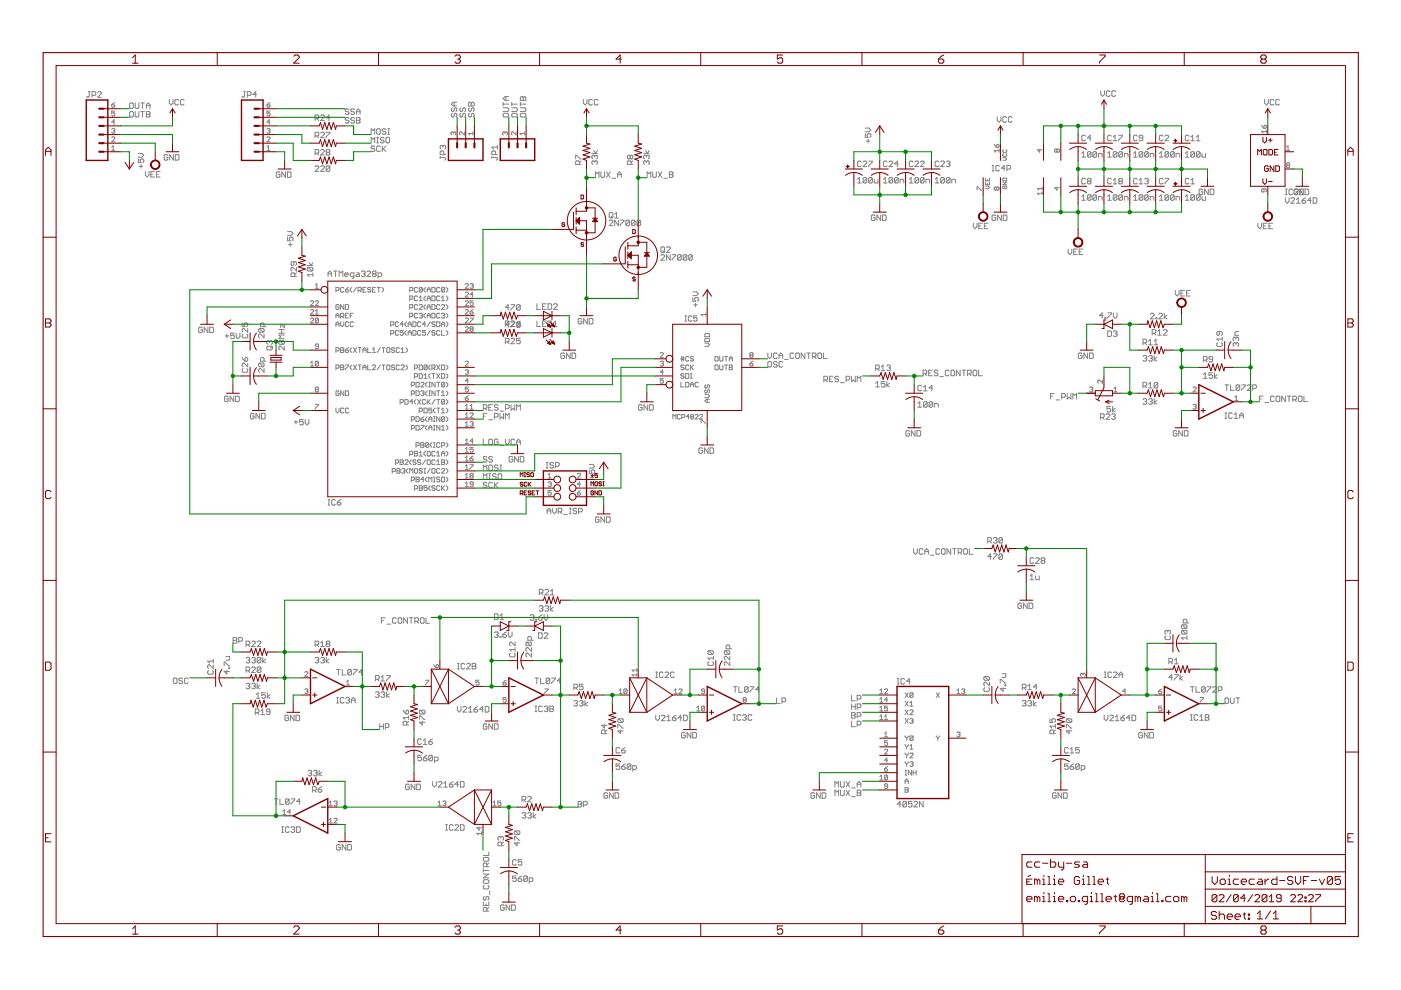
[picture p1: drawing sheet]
<svg xmlns="http://www.w3.org/2000/svg" width="297mm" height="210mm" viewBox="0 0 297 210" stroke-linecap="round" stroke-linejoin="round" font-family="sans-serif">
<g fill="#808080" stroke="#808080" stroke-width=".21">
<path d="M102.5 93.1v1.2z"/>
<path d="M102.5 94.3h.7z"/>
<path d="M103.8 93.1h.4z"/>
<path d="M103.8 93.1l-.2 .2z"/>
<path d="M103.6 93.3v.8z"/>
<path d="M103.6 94.1l.2 .2z"/>
<path d="M103.8 94.3h.4z"/>
<path d="M104.2 94.3l.2-.2z"/>
<path d="M104.4 93.3v.8z"/>
<path d="M104.2 93.1l.2 .2z"/>
<path d="M105.4 93.1l.2 .2z"/>
<path d="M105 93.1h.4z"/>
<path d="M105 93.1l-.2 .2z"/>
<path d="M104.8 93.3v.8z"/>
<path d="M104.8 94.1l.2 .2z"/>
<path d="M105 94.3h.4z"/>
<path d="M105.4 94.3l.2-.2z"/>
<path d="M105.6 93.7v.4z"/>
<path d="M105.2 93.7h.4z"/>
<path d="M106 94.5h.8z"/>
<path d="M107.2 93.1v.8z"/>
<path d="M107.2 93.9l.4 .4z"/>
<path d="M107.9 93.9l-.3 .4z"/>
<path d="M107.9 93.1v.8z"/>
<path d="M108.9 93.1l.2 .2z"/>
<path d="M108.5 93.1h.4z"/>
<path d="M108.5 93.1l-.1 .2z"/>
<path d="M108.4 93.3v.8z"/>
<path d="M108.4 94.1l.1 .2z"/>
<path d="M108.5 94.3h.4z"/>
<path d="M108.9 94.3l.2-.2z"/>
<path d="M109.5 93.5v.8z"/>
<path d="M109.9 93.1l-.4 .4z"/>
<path d="M109.9 93.1l.4 .4z"/>
<path d="M110.3 93.5v.8z"/>
<path d="M109.5 93.7h.8z"/>
<path d="M255.5 79l-.4 .4z"/>
<path d="M255.5 79v1.2z"/>
<path d="M255.1 80.2h.8z"/>
<path d="M256.3 79h.8z"/>
<path d="M256.3 79v.6z"/>
<path d="M256.3 79.6l.4-.2z"/>
<path d="M256.7 79.4h.2z"/>
<path d="M256.9 79.4l.2 .2z"/>
<path d="M257.1 79.6v.4z"/>
<path d="M256.9 80.2l.2-.2z"/>
<path d="M256.5 80.2h.4z"/>
<path d="M256.3 80l.2 .2z"/>
<path d="M257.5 79v1.2z"/>
<path d="M257.5 79.8l.6 .4z"/>
<path d="M257.5 79.8l.6-.4z"/>
<path d="M261.5 73.3l.1 .1z"/>
<path d="M261.5 72.9v.4z"/>
<path d="M261.5 72.9l.1-.2z"/>
<path d="M261.6 72.7h.2z"/>
<path d="M261.8 72.7l.2 .2z"/>
<path d="M262 72.9v.2z"/>
<path d="M262 72.9l.2-.2z"/>
<path d="M262.2 72.7h.2z"/>
<path d="M262.4 72.7l.2 .2z"/>
<path d="M262.6 72.9v.4z"/>
<path d="M262.4 73.4l.2-.1z"/>
<path d="M261.5 72.1l.1 .2z"/>
<path d="M261.5 71.7v.4z"/>
<path d="M261.6 71.5l-.1 .2z"/>
<path d="M261.6 71.5h.2z"/>
<path d="M261.8 71.5l.2 .2z"/>
<path d="M262 71.7v.2z"/>
<path d="M262.2 71.5l-.2 .2z"/>
<path d="M262.2 71.5h.2z"/>
<path d="M262.4 71.5l.2 .2z"/>
<path d="M262.6 71.7v.4z"/>
<path d="M262.6 72.1l-.2 .2z"/>
<path d="M261.8 71.1h.8z"/>
<path d="M261.8 70.5v.6z"/>
<path d="M261.8 70.5l.2-.2z"/>
<path d="M262 70.3h.6z"/>
<path d="M242.5 84.5l-.2 .2z"/>
<path d="M242.5 84.5h.4z"/>
<path d="M242.9 84.5l.2 .2z"/>
<path d="M243.1 84.7v.2z"/>
<path d="M243.1 84.9l-.2 .2z"/>
<path d="M242.7 85.1h.2z"/>
<path d="M242.9 85.1l.2 .2z"/>
<path d="M243.1 85.3v.2z"/>
<path d="M243.1 85.5l-.2 .2z"/>
<path d="M242.5 85.7h.4z"/>
<path d="M242.3 85.5l.2 .2z"/>
<path d="M243.7 84.5l-.2 .2z"/>
<path d="M243.7 84.5h.4z"/>
<path d="M244.1 84.5l.2 .2z"/>
<path d="M244.3 84.7v.2z"/>
<path d="M244.1 85.1l.2-.2z"/>
<path d="M243.9 85.1h.2z"/>
<path d="M244.1 85.1l.2 .2z"/>
<path d="M244.3 85.3v.2z"/>
<path d="M244.1 85.7l.2-.2z"/>
<path d="M243.7 85.7h.4z"/>
<path d="M243.5 85.5l.2 .2z"/>
<path d="M244.7 84.5v1.2z"/>
<path d="M244.7 85.3l.6 .4z"/>
<path d="M244.7 85.3l.6-.4z"/>
<path d="M234.7 86.2h.8z"/>
<path d="M234.7 86.2v.6z"/>
<path d="M234.7 86.8l.4-.2z"/>
<path d="M235.1 86.6h.2z"/>
<path d="M235.3 86.6l.2 .2z"/>
<path d="M235.5 86.8v.3z"/>
<path d="M235.5 87.1l-.2 .3z"/>
<path d="M234.9 87.4h.4z"/>
<path d="M234.7 87.1l.2 .3z"/>
<path d="M235.9 86.2v1.2z"/>
<path d="M235.9 87l.6 .4z"/>
<path d="M235.9 87l.6-.4z"/>
<path d="M52.2 145.1l.2-.2z"/>
<path d="M52.4 144.9h.4z"/>
<path d="M52.8 144.9l.2 .2z"/>
<path d="M53 145.1v.1z"/>
<path d="M53 145.2l-.2 .3z"/>
<path d="M52.6 145.5h.2z"/>
<path d="M52.8 145.5l.2 .1z"/>
<path d="M53 145.6v.2z"/>
<path d="M53 145.8l-.2 .2z"/>
<path d="M52.4 146h.4z"/>
<path d="M52.2 145.8l.2 .2z"/>
<path d="M53.6 144.9l-.2 .2z"/>
<path d="M53.6 144.9h.3z"/>
<path d="M53.9 144.9l.2 .2z"/>
<path d="M54.1 145.1v.1z"/>
<path d="M54.1 145.2l-.2 .3z"/>
<path d="M53.7 145.5h.2z"/>
<path d="M53.9 145.5l.2 .1z"/>
<path d="M54.1 145.6v.2z"/>
<path d="M54.1 145.8l-.2 .2z"/>
<path d="M53.6 146h.3z"/>
<path d="M53.4 145.8l.2 .2z"/>
<path d="M54.5 144.9v1.1z"/>
<path d="M54.5 145.6l.6 .4z"/>
<path d="M54.5 145.6l.6-.4z"/>
<path d="M66.8 139.6l.2-.2z"/>
<path d="M67 139.4h.4z"/>
<path d="M67.4 139.4l.2 .2z"/>
<path d="M67.6 139.6v.2z"/>
<path d="M67.6 139.8l-.2 .2z"/>
<path d="M67.2 140h.2z"/>
<path d="M67.4 140l.2 .2z"/>
<path d="M67.6 140.2v.2z"/>
<path d="M67.6 140.4l-.2 .1z"/>
<path d="M67 140.5h.4z"/>
<path d="M66.8 140.4l.2 .1z"/>
<path d="M68 139.6l.2-.2z"/>
<path d="M68.2 139.4h.4z"/>
<path d="M68.6 139.4l.2 .2z"/>
<path d="M68.8 139.6v.2z"/>
<path d="M68.8 139.8l-.2 .2z"/>
<path d="M68.4 140h.2z"/>
<path d="M68.6 140l.2 .2z"/>
<path d="M68.8 140.2v.2z"/>
<path d="M68.6 140.5l.2-.1z"/>
<path d="M68.2 140.5h.4z"/>
<path d="M68 140.4l.2 .1z"/>
<path d="M69.2 139.4v1.1z"/>
<path d="M69.2 140.2l.5 .3z"/>
<path d="M69.2 140.2l.5-.4z"/>
<path d="M79.8 146.7l-.2 .2z"/>
<path d="M79.8 146.7h.4z"/>
<path d="M80.2 146.7l.2 .2z"/>
<path d="M80.4 146.9v.2z"/>
<path d="M80.2 147.3l.2-.2z"/>
<path d="M80 147.3h.2z"/>
<path d="M80.2 147.3l.2 .2z"/>
<path d="M80.4 147.5v.2z"/>
<path d="M80.2 147.9l.2-.2z"/>
<path d="M79.8 147.9h.4z"/>
<path d="M79.6 147.7l.2 .2z"/>
<path d="M80.8 146.9l.2-.2z"/>
<path d="M81 146.7h.4z"/>
<path d="M81.4 146.7l.2 .2z"/>
<path d="M81.6 146.9v.2z"/>
<path d="M81.6 147.1l-.2 .2z"/>
<path d="M81.2 147.3h.2z"/>
<path d="M81.4 147.3l.2 .2z"/>
<path d="M81.6 147.5v.2z"/>
<path d="M81.6 147.7l-.2 .2z"/>
<path d="M81 147.9h.4z"/>
<path d="M80.8 147.7l.2 .2z"/>
<path d="M82 146.7v1.2z"/>
<path d="M82 147.5l.5 .4z"/>
<path d="M82 147.5l.5-.4z"/>
<path d="M234.1 151.6v.8z"/>
<path d="M234.1 152.4l.4 .4z"/>
<path d="M234.5 152.8l.4-.4z"/>
<path d="M234.9 151.6v.8z"/>
<path d="M235.3 152.8h.8z"/>
<path d="M235.3 152.8l.8-.8z"/>
<path d="M236.1 151.8v.2z"/>
<path d="M235.9 151.6l.2 .2z"/>
<path d="M235.5 151.6h.4z"/>
<path d="M235.5 151.6l-.2 .2z"/>
<path d="M236.5 152l.4-.4z"/>
<path d="M236.9 151.6v1.2z"/>
<path d="M236.5 152.8h.8z"/>
<path d="M238 151.8l.4-.2z"/>
<path d="M238 151.8l-.3 .4z"/>
<path d="M237.7 152.2v.4z"/>
<path d="M237.7 152.6l.1 .2z"/>
<path d="M237.8 152.8h.4z"/>
<path d="M238.2 152.8l.2-.2z"/>
<path d="M238.4 152.4v.2z"/>
<path d="M238.2 152.2l.2 .2z"/>
<path d="M237.7 152.2h.5z"/>
<path d="M239.4 151.6v1.2z"/>
<path d="M238.8 152.2l.6-.6z"/>
<path d="M238.8 152.2h.8z"/>
<path d="M240 151.6v1.2z"/>
<path d="M240 152.8h.6z"/>
<path d="M240.6 152.8l.2-.2z"/>
<path d="M240.8 151.8v.8z"/>
<path d="M240.6 151.6l.2 .2z"/>
<path d="M240 151.6h.6z"/>
<path d="M97 149.8v.8z"/>
<path d="M97 150.6l.4 .4z"/>
<path d="M97.7 150.6l-.3 .4z"/>
<path d="M97.7 149.8v.8z"/>
<path d="M98.1 151h.8z"/>
<path d="M98.1 151l.8-.8z"/>
<path d="M98.9 150v.2z"/>
<path d="M98.7 149.8l.2 .2z"/>
<path d="M98.3 149.8h.4z"/>
<path d="M98.3 149.8l-.2 .2z"/>
<path d="M99.7 149.8l-.4 .4z"/>
<path d="M99.7 149.8v1.2z"/>
<path d="M99.3 151h.8z"/>
<path d="M100.9 150l.4-.2z"/>
<path d="M100.9 150l-.4 .4z"/>
<path d="M100.5 150.4v.4z"/>
<path d="M100.5 150.8l.2 .2z"/>
<path d="M100.7 151h.4z"/>
<path d="M101.3 150.8l-.2 .2z"/>
<path d="M101.3 150.6v.2z"/>
<path d="M101.1 150.4l.2 .2z"/>
<path d="M100.5 150.4h.6z"/>
<path d="M102.3 149.8v1.2z"/>
<path d="M102.3 149.8l-.6 .6z"/>
<path d="M101.7 150.4h.8z"/>
<path d="M102.9 149.8v1.2z"/>
<path d="M102.9 151h.5z"/>
<path d="M103.4 151l.3-.2z"/>
<path d="M103.7 150v.8z"/>
<path d="M103.4 149.8l.3 .2z"/>
<path d="M102.9 149.8h.5z"/>
<path d="M139 151.6v.8z"/>
<path d="M139 152.4l.4 .4z"/>
<path d="M139.4 152.8l.4-.4z"/>
<path d="M139.8 151.6v.8z"/>
<path d="M140.2 152.8h.8z"/>
<path d="M140.2 152.8l.8-.8z"/>
<path d="M141 151.8v.2z"/>
<path d="M140.8 151.6l.2 .2z"/>
<path d="M140.4 151.6h.4z"/>
<path d="M140.4 151.6l-.2 .2z"/>
<path d="M141.4 152l.4-.4z"/>
<path d="M141.8 151.6v1.2z"/>
<path d="M141.4 152.8h.8z"/>
<path d="M143 151.8l.3-.2z"/>
<path d="M142.6 152.2l.4-.4z"/>
<path d="M142.6 152.2v.4z"/>
<path d="M142.6 152.6l.2 .2z"/>
<path d="M142.8 152.8h.4z"/>
<path d="M143.2 152.8l.1-.2z"/>
<path d="M143.3 152.4v.2z"/>
<path d="M143.2 152.2l.1 .2z"/>
<path d="M142.6 152.2h.6z"/>
<path d="M144.3 151.6v1.2z"/>
<path d="M143.7 152.2l.6-.6z"/>
<path d="M143.7 152.2h.8z"/>
<path d="M144.9 151.6v1.2z"/>
<path d="M144.9 152.8h.6z"/>
<path d="M145.5 152.8l.2-.2z"/>
<path d="M145.7 151.8v.8z"/>
<path d="M145.5 151.6l.2 .2z"/>
<path d="M144.9 151.6h.6z"/>
<path d="M91.7 165.7v.8z"/>
<path d="M91.7 166.5l.4 .4z"/>
<path d="M92.1 166.9l.4-.4z"/>
<path d="M92.5 165.7v.8z"/>
<path d="M92.9 166.9h.8z"/>
<path d="M92.9 166.9l.8-.8z"/>
<path d="M93.7 165.9v.2z"/>
<path d="M93.5 165.7l.2 .2z"/>
<path d="M93.1 165.7h.4z"/>
<path d="M92.9 165.9l.2-.2z"/>
<path d="M94.1 166.1l.4-.4z"/>
<path d="M94.5 165.7v1.2z"/>
<path d="M94.1 166.9h.8z"/>
<path d="M95.7 165.9l.4-.2z"/>
<path d="M95.3 166.3l.4-.4z"/>
<path d="M95.3 166.3v.4z"/>
<path d="M95.3 166.7l.2 .2z"/>
<path d="M95.5 166.9h.3z"/>
<path d="M95.8 166.9l.3-.2z"/>
<path d="M96.1 166.5v.2z"/>
<path d="M95.8 166.3l.3 .2z"/>
<path d="M95.3 166.3h.5z"/>
<path d="M97 165.7v1.2z"/>
<path d="M96.4 166.3l.6-.6z"/>
<path d="M96.4 166.3h.8z"/>
<path d="M97.6 165.7v1.2z"/>
<path d="M97.6 166.9h.6z"/>
<path d="M98.2 166.9l.2-.2z"/>
<path d="M98.4 165.9v.8z"/>
<path d="M98.2 165.7l.2 .2z"/>
<path d="M97.6 165.7h.6z"/>
<path d="M272.5 41.9v.8z"/>
<path d="M272.5 42.7l.4 .4z"/>
<path d="M272.9 43.1l.4-.4z"/>
<path d="M273.3 41.9v.8z"/>
<path d="M273.7 43.1h.8z"/>
<path d="M274.5 42.3l-.8 .8z"/>
<path d="M274.5 42.1v.2z"/>
<path d="M274.3 41.9l.2 .2z"/>
<path d="M273.9 41.9h.4z"/>
<path d="M273.7 42.1l.2-.2z"/>
<path d="M274.9 42.3l.4-.4z"/>
<path d="M275.3 41.9v1.2z"/>
<path d="M274.9 43.1h.8z"/>
<path d="M276.4 42.1l.4-.2z"/>
<path d="M276.4 42.1l-.3 .4z"/>
<path d="M276.1 42.5v.4z"/>
<path d="M276.1 42.9l.1 .2z"/>
<path d="M276.2 43.1h.4z"/>
<path d="M276.6 43.1l.2-.2z"/>
<path d="M276.8 42.7v.2z"/>
<path d="M276.6 42.5l.2 .2z"/>
<path d="M276.1 42.5h.5z"/>
<path d="M277.8 41.9v1.2z"/>
<path d="M277.2 42.5l.6-.6z"/>
<path d="M277.2 42.5h.8z"/>
<path d="M278.4 41.9v1.2z"/>
<path d="M278.4 43.1h.6z"/>
<path d="M279.2 42.9l-.2 .2z"/>
<path d="M279.2 42.1v.8z"/>
<path d="M279 41.9l.2 .2z"/>
<path d="M278.4 41.9h.6z"/>
<path d="M112.7 138.5v.8z"/>
<path d="M111.9 138.5l.8 .8z"/>
<path d="M111.7 138.5h.2z"/>
<path d="M111.5 138.7l.2-.2z"/>
<path d="M111.5 138.7v.4z"/>
<path d="M111.5 139.1l.2 .2z"/>
<path d="M112.7 137.3v.8z"/>
<path d="M111.9 137.3l.8 .8z"/>
<path d="M111.7 137.3h.2z"/>
<path d="M111.7 137.3l-.2 .2z"/>
<path d="M111.5 137.5v.4z"/>
<path d="M111.5 137.9l.2 .2z"/>
<path d="M111.7 136.9h.8z"/>
<path d="M111.5 136.7l.2 .2z"/>
<path d="M111.5 136.3v.4z"/>
<path d="M111.7 136.1l-.2 .2z"/>
<path d="M111.7 136.1h.8z"/>
<path d="M112.5 136.1l.2 .2z"/>
<path d="M112.7 136.3v.4z"/>
<path d="M112.7 136.7l-.2 .2z"/>
<path d="M111.7 136.1l.8 .8z"/>
<path d="M111.9 135.7h1.2z"/>
<path d="M111.9 135.1v.6z"/>
<path d="M111.9 135.1l.2-.1z"/>
<path d="M112.1 135h.4z"/>
<path d="M112.5 135l.2 .1z"/>
<path d="M112.7 135.1v.6z"/>
<path d="M110.7 172.5l.2-.2z"/>
<path d="M110.9 172.3h.4z"/>
<path d="M111.3 172.3l.2 .2z"/>
<path d="M111.5 172.5v.2z"/>
<path d="M111.5 172.7l-.2 .2z"/>
<path d="M111.1 172.9h.2z"/>
<path d="M111.3 172.9l.2 .2z"/>
<path d="M111.5 173.1v.2z"/>
<path d="M111.5 173.3l-.2 .2z"/>
<path d="M110.9 173.5h.4z"/>
<path d="M110.7 173.3l.2 .2z"/>
<path d="M111.9 172.5l.2-.2z"/>
<path d="M112.1 172.3h.4z"/>
<path d="M112.5 172.3l.1 .2z"/>
<path d="M112.6 172.5v.2z"/>
<path d="M112.6 172.7l-.1 .2z"/>
<path d="M112.2 172.9h.3z"/>
<path d="M112.5 172.9l.1 .2z"/>
<path d="M112.6 173.1v.2z"/>
<path d="M112.6 173.3l-.1 .2z"/>
<path d="M112.1 173.5h.4z"/>
<path d="M111.9 173.3l.2 .2z"/>
<path d="M113.1 172.3v1.2z"/>
<path d="M113.1 173.1l.5 .4z"/>
<path d="M113.1 173.1l.5-.4z"/>
<path d="M54.3 147.3l.4-.4z"/>
<path d="M54.7 146.9v1.1z"/>
<path d="M54.3 148h.8z"/>
<path d="M55.5 146.9h.8z"/>
<path d="M55.5 146.9v.6z"/>
<path d="M55.5 147.5l.4-.2z"/>
<path d="M55.9 147.3h.2z"/>
<path d="M56.1 147.3l.2 .2z"/>
<path d="M56.3 147.5v.3z"/>
<path d="M56.1 148l.2-.2z"/>
<path d="M55.7 148h.4z"/>
<path d="M55.5 147.8l.2 .2z"/>
<path d="M56.7 146.9v1.1z"/>
<path d="M56.7 147.7l.6 .3z"/>
<path d="M56.7 147.7l.6-.4z"/>
<path d="M121.9 148.5l-.2 .2z"/>
<path d="M121.9 148.5h.3z"/>
<path d="M122.2 148.5l.2 .2z"/>
<path d="M122.4 148.7v.2z"/>
<path d="M122.2 149.1l.2-.2z"/>
<path d="M122 149.1h.2z"/>
<path d="M122.2 149.1l.2 .2z"/>
<path d="M122.4 149.3v.2z"/>
<path d="M122.2 149.7l.2-.2z"/>
<path d="M121.9 149.7h.3z"/>
<path d="M121.7 149.5l.2 .2z"/>
<path d="M122.8 148.7l.2-.2z"/>
<path d="M123 148.5h.4z"/>
<path d="M123.4 148.5l.2 .2z"/>
<path d="M123.6 148.7v.2z"/>
<path d="M123.6 148.9l-.2 .2z"/>
<path d="M123.2 149.1h.2z"/>
<path d="M123.4 149.1l.2 .2z"/>
<path d="M123.6 149.3v.2z"/>
<path d="M123.6 149.5l-.2 .2z"/>
<path d="M123 149.7h.4z"/>
<path d="M122.8 149.5l.2 .2z"/>
<path d="M124 148.5v1.2z"/>
<path d="M124 149.3l.6 .4z"/>
<path d="M124 149.3l.6-.4z"/>
<path d="M154.7 140.3v.8z"/>
<path d="M153.9 140.3l.8 .8z"/>
<path d="M153.8 140.3h.1z"/>
<path d="M153.8 140.3l-.2 .2z"/>
<path d="M153.6 140.5v.4z"/>
<path d="M153.6 140.9l.2 .2z"/>
<path d="M154.7 139.1v.8z"/>
<path d="M153.9 139.1l.8 .8z"/>
<path d="M153.8 139.1h.1z"/>
<path d="M153.8 139.1l-.2 .2z"/>
<path d="M153.6 139.3v.4z"/>
<path d="M153.6 139.7l.2 .2z"/>
<path d="M153.8 138.7h.7z"/>
<path d="M153.6 138.6l.2 .1z"/>
<path d="M153.6 138.2v.4z"/>
<path d="M153.6 138.2l.2-.2z"/>
<path d="M153.8 138h.7z"/>
<path d="M154.5 138l.2 .2z"/>
<path d="M154.7 138.2v.4z"/>
<path d="M154.7 138.6l-.2 .1z"/>
<path d="M153.8 138l.7 .7z"/>
<path d="M153.9 137.6h1.2z"/>
<path d="M153.9 137v.6z"/>
<path d="M153.9 137l.3-.2z"/>
<path d="M154.2 136.8h.3z"/>
<path d="M154.5 136.8l.2 .2z"/>
<path d="M154.7 137v.6z"/>
<path d="M114.3 128.6l.2-.2z"/>
<path d="M114.5 128.4h.4z"/>
<path d="M114.9 128.4l.2 .2z"/>
<path d="M115.1 128.6v.2z"/>
<path d="M115.1 128.8l-.2 .2z"/>
<path d="M114.7 129h.2z"/>
<path d="M114.9 129l.2 .2z"/>
<path d="M115.1 129.2v.2z"/>
<path d="M115.1 129.4l-.2 .2z"/>
<path d="M114.5 129.6h.4z"/>
<path d="M114.3 129.4l.2 .2z"/>
<path d="M115.5 128.6l.2-.2z"/>
<path d="M115.7 128.4h.4z"/>
<path d="M116.1 128.4l.2 .2z"/>
<path d="M116.3 128.6v.2z"/>
<path d="M116.1 129l.2-.2z"/>
<path d="M115.9 129h.2z"/>
<path d="M116.1 129l.2 .2z"/>
<path d="M116.3 129.2v.2z"/>
<path d="M116.1 129.6l.2-.2z"/>
<path d="M115.7 129.6h.4z"/>
<path d="M115.5 129.4l.2 .2z"/>
<path d="M116.7 128.4v1.2z"/>
<path d="M116.7 129.2l.6 .4z"/>
<path d="M116.7 129.2l.6-.4z"/>
<path d="M131 155h1.1z"/>
<path d="M131 155l.6 .6z"/>
<path d="M131.6 154.8v.8z"/>
<path d="M131 153.6v.8z"/>
<path d="M131 153.6h.2z"/>
<path d="M131.2 153.6l.8 .8z"/>
<path d="M132 154.4h.1z"/>
<path d="M131.2 153.2h.8z"/>
<path d="M131 153l.2 .2z"/>
<path d="M131 152.6v.4z"/>
<path d="M131.2 152.4l-.2 .2z"/>
<path d="M131.2 152.4h.8z"/>
<path d="M132 152.4l.1 .2z"/>
<path d="M132.1 152.6v.4z"/>
<path d="M132.1 153l-.1 .2z"/>
<path d="M131.2 152.4l.8 .8z"/>
<path d="M130.6 162h.8z"/>
<path d="M130.6 162v.5z"/>
<path d="M130.6 162.5l.4-.2z"/>
<path d="M131 162.3h.2z"/>
<path d="M131.2 162.3l.2 .2z"/>
<path d="M131.4 162.5v.4z"/>
<path d="M131.2 163.1l.2-.2z"/>
<path d="M130.8 163.1h.4z"/>
<path d="M130.6 162.9l.2 .2z"/>
<path d="M132.2 162.2l.4-.2z"/>
<path d="M132.2 162.2l-.4 .3z"/>
<path d="M131.8 162.5v.4z"/>
<path d="M131.8 162.9l.2 .2z"/>
<path d="M132 163.1h.4z"/>
<path d="M132.4 163.1l.2-.2z"/>
<path d="M132.6 162.8v.1z"/>
<path d="M132.4 162.5l.2 .3z"/>
<path d="M131.8 162.5h.6z"/>
<path d="M133 162.2v.7z"/>
<path d="M133 162.2l.2-.2z"/>
<path d="M133.2 162h.4z"/>
<path d="M133.6 162l.2 .2z"/>
<path d="M133.8 162.2v.7z"/>
<path d="M133.8 162.9l-.2 .2z"/>
<path d="M133.2 163.1h.4z"/>
<path d="M133 162.9l.2 .2z"/>
<path d="M133 162.9l.8-.7z"/>
<path d="M134.2 162.3v1.2z"/>
<path d="M134.2 162.3h.5z"/>
<path d="M134.7 162.3l.2 .2z"/>
<path d="M134.9 162.5v.4z"/>
<path d="M134.9 162.9l-.2 .2z"/>
<path d="M134.2 163.1h.5z"/>
<path d="M109.1 178.7h1.1z"/>
<path d="M109.1 178.7l.5 .6z"/>
<path d="M109.6 178.5v.8z"/>
<path d="M109.1 177.4v.7z"/>
<path d="M109.1 177.4h.1z"/>
<path d="M109.2 177.4l.8 .7z"/>
<path d="M110 178.1h.2z"/>
<path d="M109.2 177h.8z"/>
<path d="M109.1 176.8l.1 .2z"/>
<path d="M109.1 176.4v.4z"/>
<path d="M109.2 176.2l-.1 .2z"/>
<path d="M109.2 176.2h.8z"/>
<path d="M110 176.2l.2 .2z"/>
<path d="M110.2 176.4v.4z"/>
<path d="M110.2 176.8l-.2 .2z"/>
<path d="M109.2 176.2l.8 .8z"/>
<path d="M108.7 185.7h.8z"/>
<path d="M108.7 185.7v.6z"/>
<path d="M108.7 186.3l.4-.2z"/>
<path d="M109.1 186.1h.2z"/>
<path d="M109.3 186.1l.2 .2z"/>
<path d="M109.5 186.3v.4z"/>
<path d="M109.3 186.9l.2-.2z"/>
<path d="M108.9 186.9h.4z"/>
<path d="M108.7 186.7l.2 .2z"/>
<path d="M110.2 185.9l.4-.2z"/>
<path d="M110.2 185.9l-.3 .4z"/>
<path d="M109.9 186.3v.4z"/>
<path d="M109.9 186.7l.1 .2z"/>
<path d="M110 186.9h.4z"/>
<path d="M110.4 186.9l.2-.2z"/>
<path d="M110.6 186.5v.2z"/>
<path d="M110.4 186.3l.2 .2z"/>
<path d="M109.9 186.3h.5z"/>
<path d="M111 185.9v.8z"/>
<path d="M111 185.9l.2-.2z"/>
<path d="M111.2 185.7h.4z"/>
<path d="M111.6 185.7l.2 .2z"/>
<path d="M111.8 185.9v.8z"/>
<path d="M111.6 186.9l.2-.2z"/>
<path d="M111.2 186.9h.4z"/>
<path d="M111 186.7l.2 .2z"/>
<path d="M111.8 185.9l-.8 .8z"/>
<path d="M112.2 186.1v1.2z"/>
<path d="M112.2 186.1h.6z"/>
<path d="M112.8 186.1l.2 .2z"/>
<path d="M113 186.3v.4z"/>
<path d="M113 186.7l-.2 .2z"/>
<path d="M112.2 186.9h.6z"/>
<path d="M88.9 153.1h1.2z"/>
<path d="M88.9 153.1l.6 .6z"/>
<path d="M89.5 152.9v.8z"/>
<path d="M88.9 151.8v.7z"/>
<path d="M88.9 151.8h.2z"/>
<path d="M89.1 151.8l.8 .7z"/>
<path d="M89.9 152.5h.2z"/>
<path d="M89.1 151.4h.8z"/>
<path d="M88.9 151.2l.2 .2z"/>
<path d="M88.9 150.8v.4z"/>
<path d="M89.1 150.6l-.2 .2z"/>
<path d="M89.1 150.6h.8z"/>
<path d="M89.9 150.6l.2 .2z"/>
<path d="M90.1 150.8v.4z"/>
<path d="M89.9 151.4l.2-.2z"/>
<path d="M89.1 150.6l.8 .8z"/>
<path d="M88.6 160.1h.7z"/>
<path d="M88.6 160.1v.6z"/>
<path d="M88.6 160.7l.3-.2z"/>
<path d="M88.9 160.5h.3z"/>
<path d="M89.2 160.5l.1 .2z"/>
<path d="M89.3 160.7v.4z"/>
<path d="M89.3 161.1l-.1 .2z"/>
<path d="M88.8 161.3h.4z"/>
<path d="M88.6 161.1l.2 .2z"/>
<path d="M90.1 160.3l.4-.2z"/>
<path d="M89.7 160.7l.4-.4z"/>
<path d="M89.7 160.7v.4z"/>
<path d="M89.7 161.1l.2 .2z"/>
<path d="M89.9 161.3h.4z"/>
<path d="M90.3 161.3l.2-.2z"/>
<path d="M90.5 160.9v.2z"/>
<path d="M90.3 160.7l.2 .2z"/>
<path d="M89.7 160.7h.6z"/>
<path d="M90.9 160.3v.8z"/>
<path d="M90.9 160.3l.2-.2z"/>
<path d="M91.1 160.1h.4z"/>
<path d="M91.5 160.1l.2 .2z"/>
<path d="M91.7 160.3v.8z"/>
<path d="M91.7 161.1l-.2 .2z"/>
<path d="M91.1 161.3h.4z"/>
<path d="M90.9 161.1l.2 .2z"/>
<path d="M90.9 161.1l.8-.8z"/>
<path d="M92.1 160.5v1.2z"/>
<path d="M92.1 160.5h.6z"/>
<path d="M92.7 160.5l.2 .2z"/>
<path d="M92.9 160.7v.4z"/>
<path d="M92.9 161.1l-.2 .2z"/>
<path d="M92.1 161.3h.6z"/>
<path d="M226.1 155h1.1z"/>
<path d="M226.1 155l.6 .6z"/>
<path d="M226.7 154.8v.8z"/>
<path d="M226.1 153.6v.8z"/>
<path d="M226.1 153.6h.2z"/>
<path d="M226.3 153.6l.7 .8z"/>
<path d="M227 154.4h.2z"/>
<path d="M226.3 153.2h.7z"/>
<path d="M226.1 153l.2 .2z"/>
<path d="M226.1 152.6v.4z"/>
<path d="M226.1 152.6l.2-.2z"/>
<path d="M226.3 152.4h.7z"/>
<path d="M227 152.4l.2 .2z"/>
<path d="M227.2 152.6v.4z"/>
<path d="M227 153.2l.2-.2z"/>
<path d="M226.3 152.4l.7 .8z"/>
<path d="M225.7 162h.8z"/>
<path d="M225.7 162v.5z"/>
<path d="M225.7 162.5l.4-.2z"/>
<path d="M226.1 162.3h.2z"/>
<path d="M226.3 162.3l.2 .2z"/>
<path d="M226.5 162.5v.4z"/>
<path d="M226.5 162.9l-.2 .2z"/>
<path d="M225.9 163.1h.4z"/>
<path d="M225.7 162.9l.2 .2z"/>
<path d="M227.3 162.2l.4-.2z"/>
<path d="M227.3 162.2l-.4 .3z"/>
<path d="M226.9 162.5v.4z"/>
<path d="M226.9 162.9l.2 .2z"/>
<path d="M227.1 163.1h.4z"/>
<path d="M227.5 163.1l.2-.2z"/>
<path d="M227.7 162.8v.1z"/>
<path d="M227.5 162.5l.2 .3z"/>
<path d="M226.9 162.5h.6z"/>
<path d="M228 162.2v.7z"/>
<path d="M228 162.2l.3-.2z"/>
<path d="M228.3 162h.3z"/>
<path d="M228.6 162l.2 .2z"/>
<path d="M228.8 162.2v.7z"/>
<path d="M228.8 162.9l-.2 .2z"/>
<path d="M228.3 163.1h.3z"/>
<path d="M228 162.9l.3 .2z"/>
<path d="M228 162.9l.8-.7z"/>
<path d="M229.2 162.3v1.2z"/>
<path d="M229.2 162.3h.6z"/>
<path d="M229.8 162.3l.2 .2z"/>
<path d="M230 162.5v.4z"/>
<path d="M230 162.9l-.2 .2z"/>
<path d="M229.2 163.1h.6z"/>
<path d="M210.9 45.6l.2 .2z"/>
<path d="M210.5 45.6h.4z"/>
<path d="M210.3 45.8l.2-.2z"/>
<path d="M210.3 45.8v.8z"/>
<path d="M210.3 46.6l.2 .2z"/>
<path d="M210.5 46.8h.4z"/>
<path d="M210.9 46.8l.2-.2z"/>
<path d="M211.1 46.2v.4z"/>
<path d="M210.7 46.2h.4z"/>
<path d="M211.5 45.6v1.2z"/>
<path d="M211.5 45.6l.8 1.2z"/>
<path d="M212.3 45.6v1.2z"/>
<path d="M212.7 45.6v1.2z"/>
<path d="M212.7 46.8h.6z"/>
<path d="M213.3 46.8l.2-.2z"/>
<path d="M213.5 45.8v.8z"/>
<path d="M213.3 45.6l.2 .2z"/>
<path d="M212.7 45.6h.6z"/>
<path d="M65.5 163.3l-.2 .2z"/>
<path d="M65.5 163.3h.4z"/>
<path d="M65.9 163.3l.2 .2z"/>
<path d="M66.1 163.5v.2z"/>
<path d="M65.9 163.9l.2-.2z"/>
<path d="M65.7 163.9h.2z"/>
<path d="M65.9 163.9l.2 .2z"/>
<path d="M66.1 164.1v.2z"/>
<path d="M65.9 164.5l.2-.2z"/>
<path d="M65.5 164.5h.4z"/>
<path d="M65.3 164.3l.2 .2z"/>
<path d="M66.5 163.5l.2-.2z"/>
<path d="M66.7 163.3h.4z"/>
<path d="M67.1 163.3l.1 .2z"/>
<path d="M67.2 163.5v.2z"/>
<path d="M67.2 163.7l-.1 .2z"/>
<path d="M66.9 163.9h.2z"/>
<path d="M67.1 163.9l.1 .2z"/>
<path d="M67.2 164.1v.2z"/>
<path d="M67.2 164.3l-.1 .2z"/>
<path d="M66.7 164.5h.4z"/>
<path d="M66.5 164.3l.2 .2z"/>
<path d="M67.6 163.3v1.2z"/>
<path d="M67.6 164.1l.6 .4z"/>
<path d="M67.6 164.1l.6-.4z"/>
<path d="M104.8 134.2l.2-.2z"/>
<path d="M105 134h.4z"/>
<path d="M105.4 134l.2 .2z"/>
<path d="M105.6 134.2v.2z"/>
<path d="M105.6 134.4l-.2 .2z"/>
<path d="M105.2 134.6h.2z"/>
<path d="M105.4 134.6l.2 .2z"/>
<path d="M105.6 134.8v.2z"/>
<path d="M105.6 135l-.2 .1z"/>
<path d="M105 135.1h.4z"/>
<path d="M104.8 135l.2 .1z"/>
<path d="M106 135v.1z"/>
<path d="M106 135h.2z"/>
<path d="M106.2 135v.1z"/>
<path d="M106 135.1h.2z"/>
<path d="M107 134.2l.4-.2z"/>
<path d="M107 134.2l-.4 .4z"/>
<path d="M106.6 134.6v.4z"/>
<path d="M106.6 135l.2 .1z"/>
<path d="M106.8 135.1h.4z"/>
<path d="M107.2 135.1l.2-.1z"/>
<path d="M107.4 134.8v.2z"/>
<path d="M107.2 134.6l.2 .2z"/>
<path d="M106.6 134.6h.6z"/>
<path d="M107.8 134v.8z"/>
<path d="M107.8 134.8l.4 .3z"/>
<path d="M108.2 135.1l.4-.3z"/>
<path d="M108.6 134v.8z"/>
<path d="M112.6 130.3l-.2 .2z"/>
<path d="M112.6 130.3h.4z"/>
<path d="M113 130.3l.2 .2z"/>
<path d="M113.2 130.5v.2z"/>
<path d="M113.2 130.7l-.2 .2z"/>
<path d="M112.8 130.9h.2z"/>
<path d="M113 130.9l.2 .2z"/>
<path d="M113.2 131.1v.2z"/>
<path d="M113.2 131.3l-.2 .2z"/>
<path d="M112.6 131.5h.4z"/>
<path d="M112.4 131.3l.2 .2z"/>
<path d="M113.6 131.3v.2z"/>
<path d="M113.6 131.3h.2z"/>
<path d="M113.8 131.3v.2z"/>
<path d="M113.6 131.5h.2z"/>
<path d="M114.6 130.5l.4-.2z"/>
<path d="M114.2 130.9l.4-.4z"/>
<path d="M114.2 130.9v.4z"/>
<path d="M114.2 131.3l.2 .2z"/>
<path d="M114.4 131.5h.4z"/>
<path d="M115 131.3l-.2 .2z"/>
<path d="M115 131.1v.2z"/>
<path d="M114.8 130.9l.2 .2z"/>
<path d="M114.2 130.9h.6z"/>
<path d="M115.4 130.3v.8z"/>
<path d="M115.4 131.1l.3 .4z"/>
<path d="M115.7 131.5l.4-.4z"/>
<path d="M116.1 130.3v.8z"/>
<path d="M52.2 139.6l.2-.2z"/>
<path d="M52.4 139.4h.4z"/>
<path d="M52.8 139.4l.2 .2z"/>
<path d="M53 139.6v.2z"/>
<path d="M53 139.8l-.2 .2z"/>
<path d="M52.6 140h.2z"/>
<path d="M52.8 140l.2 .2z"/>
<path d="M53 140.2v.2z"/>
<path d="M52.8 140.5l.2-.1z"/>
<path d="M52.4 140.5h.4z"/>
<path d="M52.2 140.4l.2 .1z"/>
<path d="M53.4 139.6l.2-.2z"/>
<path d="M53.6 139.4h.3z"/>
<path d="M53.9 139.4l.2 .2z"/>
<path d="M54.1 139.6v.2z"/>
<path d="M54.1 139.8l-.2 .2z"/>
<path d="M53.7 140h.2z"/>
<path d="M53.9 140l.2 .2z"/>
<path d="M54.1 140.2v.2z"/>
<path d="M54.1 140.4l-.2 .1z"/>
<path d="M53.6 140.5h.3z"/>
<path d="M53.4 140.4l.2 .1z"/>
<path d="M54.5 139.6v.8z"/>
<path d="M54.5 139.6l.2-.2z"/>
<path d="M54.7 139.4h.4z"/>
<path d="M55.1 139.4l.2 .2z"/>
<path d="M55.3 139.6v.8z"/>
<path d="M55.3 140.4l-.2 .1z"/>
<path d="M54.7 140.5h.4z"/>
<path d="M54.5 140.4l.2 .1z"/>
<path d="M55.3 139.6l-.8 .8z"/>
<path d="M55.7 139.4v1.1z"/>
<path d="M55.7 140.2l.6 .3z"/>
<path d="M55.7 140.2l.6-.4z"/>
<path d="M216.9 148.5l-.2 .2z"/>
<path d="M216.9 148.5h.4z"/>
<path d="M217.3 148.5l.2 .2z"/>
<path d="M217.5 148.7v.2z"/>
<path d="M217.3 149.1l.2-.2z"/>
<path d="M217.1 149.1h.2z"/>
<path d="M217.3 149.1l.2 .2z"/>
<path d="M217.5 149.3v.2z"/>
<path d="M217.3 149.7l.2-.2z"/>
<path d="M216.9 149.7h.4z"/>
<path d="M216.7 149.5l.2 .2z"/>
<path d="M217.9 148.7l.2-.2z"/>
<path d="M218.1 148.5h.4z"/>
<path d="M218.5 148.5l.2 .2z"/>
<path d="M218.7 148.7v.2z"/>
<path d="M218.7 148.9l-.2 .2z"/>
<path d="M218.3 149.1h.2z"/>
<path d="M218.5 149.1l.2 .2z"/>
<path d="M218.7 149.3v.2z"/>
<path d="M218.7 149.5l-.2 .2z"/>
<path d="M218.1 149.7h.4z"/>
<path d="M217.9 149.5l.2 .2z"/>
<path d="M219.1 148.5v1.2z"/>
<path d="M219.1 149.3l.6 .4z"/>
<path d="M219.1 149.3l.6-.4z"/>
<path d="M71.8 141.9v1.2z"/>
<path d="M71.4 141.9h.8z"/>
<path d="M72.6 141.9v1.2z"/>
<path d="M72.6 143.1h.7z"/>
<path d="M73.7 142.1v.8z"/>
<path d="M73.7 142.1l.2-.2z"/>
<path d="M73.9 141.9h.4z"/>
<path d="M74.3 141.9l.2 .2z"/>
<path d="M74.5 142.1v.8z"/>
<path d="M74.5 142.9l-.2 .2z"/>
<path d="M73.9 143.1h.4z"/>
<path d="M73.7 142.9l.2 .2z"/>
<path d="M73.7 142.9l.8-.8z"/>
<path d="M74.9 141.9h.8z"/>
<path d="M75.7 141.9v.2z"/>
<path d="M75.7 142.1l-.8 .8z"/>
<path d="M74.9 142.9v.2z"/>
<path d="M76.7 141.9v1.2z"/>
<path d="M76.7 141.9l-.6 .6z"/>
<path d="M76.1 142.5h.8z"/>
<path d="M113.8 143.8v1.1z"/>
<path d="M113.4 143.8h.8z"/>
<path d="M114.6 143.8v1.1z"/>
<path d="M114.6 144.9h.8z"/>
<path d="M115.8 144v.7z"/>
<path d="M115.8 144l.2-.2z"/>
<path d="M116 143.8h.4z"/>
<path d="M116.4 143.8l.2 .2z"/>
<path d="M116.6 144v.7z"/>
<path d="M116.6 144.7l-.2 .2z"/>
<path d="M116 144.9h.4z"/>
<path d="M115.8 144.7l.2 .2z"/>
<path d="M115.8 144.7l.8-.7z"/>
<path d="M117 143.8h.8z"/>
<path d="M117.8 143.8v.2z"/>
<path d="M117.8 144l-.8 .7z"/>
<path d="M117 144.7v.2z"/>
<path d="M118.7 143.8v1.1z"/>
<path d="M118.7 143.8l-.5 .6z"/>
<path d="M118.2 144.4h.7z"/>
<path d="M155.9 145.6v1.2z"/>
<path d="M155.5 145.6h.8z"/>
<path d="M156.7 145.6v1.2z"/>
<path d="M156.7 146.8h.7z"/>
<path d="M157.8 145.8v.8z"/>
<path d="M157.8 145.8l.2-.2z"/>
<path d="M158 145.6h.4z"/>
<path d="M158.4 145.6l.2 .2z"/>
<path d="M158.6 145.8v.8z"/>
<path d="M158.6 146.6l-.2 .2z"/>
<path d="M158 146.8h.4z"/>
<path d="M157.8 146.6l.2 .2z"/>
<path d="M157.8 146.6l.8-.8z"/>
<path d="M159 145.6h.8z"/>
<path d="M159.8 145.6v.2z"/>
<path d="M159.8 145.8l-.8 .8z"/>
<path d="M159 146.6v.2z"/>
<path d="M160.8 145.6v1.2z"/>
<path d="M160.8 145.6l-.6 .6z"/>
<path d="M160.2 146.2h.8z"/>
<path d="M58.5 169.4v1.1z"/>
<path d="M58.2 169.4h.7z"/>
<path d="M59.4 169.4v1.1z"/>
<path d="M59.4 170.5h.7z"/>
<path d="M60.5 169.6v.7z"/>
<path d="M60.5 169.6l.2-.2z"/>
<path d="M60.7 169.4h.4z"/>
<path d="M61.1 169.4l.2 .2z"/>
<path d="M61.3 169.6v.7z"/>
<path d="M61.3 170.3l-.2 .2z"/>
<path d="M60.7 170.5h.4z"/>
<path d="M60.5 170.3l.2 .2z"/>
<path d="M60.5 170.3l.8-.7z"/>
<path d="M61.7 169.4h.8z"/>
<path d="M62.5 169.4v.2z"/>
<path d="M62.5 169.6l-.8 .7z"/>
<path d="M61.7 170.3v.2z"/>
<path d="M63.5 169.4v1.1z"/>
<path d="M62.9 169.9l.6-.5z"/>
<path d="M62.9 169.9h.8z"/>
<path d="M69.6 57.8v.8z"/>
<path d="M69.6 57.8l.3-.3z"/>
<path d="M69.9 57.5l.4 .3z"/>
<path d="M70.3 57.8v.8z"/>
<path d="M69.6 58.1h.7z"/>
<path d="M71.1 57.5v1.1z"/>
<path d="M70.7 57.5h.8z"/>
<path d="M71.9 57.5v1.1z"/>
<path d="M71.9 57.5l.4 .3z"/>
<path d="M72.3 57.8l.4-.3z"/>
<path d="M72.7 57.5v1.1z"/>
<path d="M73.3 58.6h.4z"/>
<path d="M73.1 58.4l.2 .2z"/>
<path d="M73.1 58.1v.3z"/>
<path d="M73.3 57.8l-.2 .3z"/>
<path d="M73.3 57.8h.4z"/>
<path d="M73.7 57.8l.2 .3z"/>
<path d="M73.9 58.1v.2z"/>
<path d="M73.1 58.3h.8z"/>
<path d="M74.7 59h.1z"/>
<path d="M74.8 59l.2-.2z"/>
<path d="M75 57.8v1z"/>
<path d="M74.5 57.8h.5z"/>
<path d="M74.5 57.8l-.2 .3z"/>
<path d="M74.3 58.1v.3z"/>
<path d="M74.3 58.4l.2 .2z"/>
<path d="M74.5 58.6h.5z"/>
<path d="M75.6 57.8h.4z"/>
<path d="M76 57.8l.2 .3z"/>
<path d="M76.2 58.1v.5z"/>
<path d="M75.6 58.6h.6z"/>
<path d="M75.4 58.4l.2 .2z"/>
<path d="M75.4 58.4l.2-.1z"/>
<path d="M75.6 58.3h.6z"/>
<path d="M76.6 57.7l.2-.2z"/>
<path d="M76.8 57.5h.4z"/>
<path d="M77.2 57.5l.2 .2z"/>
<path d="M77.4 57.7v.1z"/>
<path d="M77.4 57.8l-.2 .3z"/>
<path d="M77 58.1h.2z"/>
<path d="M77.2 58.1l.2 .2z"/>
<path d="M77.4 58.3v.1z"/>
<path d="M77.2 58.6l.2-.2z"/>
<path d="M76.8 58.6h.4z"/>
<path d="M76.6 58.4l.2 .2z"/>
<path d="M77.8 58.6h.8z"/>
<path d="M77.8 58.6l.8-.8z"/>
<path d="M78.6 57.7v.1z"/>
<path d="M78.4 57.5l.2 .2z"/>
<path d="M78 57.5h.4z"/>
<path d="M77.8 57.7l.2-.2z"/>
<path d="M79 57.7l.2-.2z"/>
<path d="M79.2 57.5h.4z"/>
<path d="M79.6 57.5l.2 .2z"/>
<path d="M79.8 57.7v.1z"/>
<path d="M79.8 57.8l-.2 .3z"/>
<path d="M79.6 58.1l.2 .2z"/>
<path d="M79.8 58.3v.1z"/>
<path d="M79.8 58.4l-.2 .2z"/>
<path d="M79.2 58.6h.4z"/>
<path d="M79 58.4l.2 .2z"/>
<path d="M79 58.3v.1z"/>
<path d="M79 58.3l.2-.2z"/>
<path d="M79 57.8l.2 .3z"/>
<path d="M79 57.7v.1z"/>
<path d="M79.2 58.1h.4z"/>
<path d="M80.2 57.8v1.2z"/>
<path d="M80.2 57.8h.5z"/>
<path d="M80.7 57.8l.2 .3z"/>
<path d="M80.9 58.1v.3z"/>
<path d="M80.7 58.6l.2-.2z"/>
<path d="M80.2 58.6h.5z"/>
<path d="M42.7 69.4l.2 .2z"/>
<path d="M42.3 69.4h.4z"/>
<path d="M42.1 69.6l.2-.2z"/>
<path d="M42.1 69.6v.7z"/>
<path d="M42.1 70.3l.2 .2z"/>
<path d="M42.3 70.5h.4z"/>
<path d="M42.7 70.5l.2-.2z"/>
<path d="M42.9 69.9v.4z"/>
<path d="M42.5 69.9h.4z"/>
<path d="M43.3 69.4v1.1z"/>
<path d="M43.3 69.4l.8 1.1z"/>
<path d="M44.1 69.4v1.1z"/>
<path d="M44.5 69.4v1.1z"/>
<path d="M44.5 70.5h.6z"/>
<path d="M45.1 70.5l.2-.2z"/>
<path d="M45.3 69.6v.7z"/>
<path d="M45.1 69.4l.2 .2z"/>
<path d="M44.5 69.4h.6z"/>
<path d="M53.7 87.6l.2 .2z"/>
<path d="M53.3 87.6h.4z"/>
<path d="M53.3 87.6l-.2 .2z"/>
<path d="M53.1 87.8v.8z"/>
<path d="M53.1 88.6l.2 .2z"/>
<path d="M53.3 88.8h.4z"/>
<path d="M53.9 88.6l-.2 .2z"/>
<path d="M53.9 88.2v.4z"/>
<path d="M53.5 88.2h.4z"/>
<path d="M54.3 87.6v1.2z"/>
<path d="M54.3 87.6l.8 1.2z"/>
<path d="M55.1 87.6v1.2z"/>
<path d="M55.4 87.6v1.2z"/>
<path d="M55.4 88.8h.6z"/>
<path d="M56.2 88.6l-.2 .2z"/>
<path d="M56.2 87.8v.8z"/>
<path d="M56 87.6l.2 .2z"/>
<path d="M55.4 87.6h.6z"/>
<path d="M65.2 58.3l.4 .3z"/>
<path d="M65.2 58.3h1.1z"/>
<path d="M66.3 57.8v.8z"/>
<path d="M65.3 57.5h.8z"/>
<path d="M65.2 57.3l.1 .2z"/>
<path d="M65.2 56.9v.4z"/>
<path d="M65.3 56.7l-.1 .2z"/>
<path d="M65.3 56.7h.8z"/>
<path d="M66.1 56.7l.2 .2z"/>
<path d="M66.3 56.9v.4z"/>
<path d="M66.3 57.3l-.2 .2z"/>
<path d="M65.3 56.7l.8 .8z"/>
<path d="M65.2 56.3h1.1z"/>
<path d="M66.3 55.7l-.4 .6z"/>
<path d="M65.6 55.7l.3 .6z"/>
<path d="M60.3 73.4v.8z"/>
<path d="M59.5 73.4l.8 .8z"/>
<path d="M59.3 73.4h.2z"/>
<path d="M59.3 73.4l-.2 .2z"/>
<path d="M59.1 73.6v.4z"/>
<path d="M59.1 74l.2 .2z"/>
<path d="M59.3 73h.8z"/>
<path d="M59.1 72.8l.2 .2z"/>
<path d="M59.1 72.4v.4z"/>
<path d="M59.1 72.4l.2-.2z"/>
<path d="M59.3 72.2h.8z"/>
<path d="M60.1 72.2l.2 .2z"/>
<path d="M60.3 72.4v.4z"/>
<path d="M60.3 72.8l-.2 .2z"/>
<path d="M59.3 72.2l.8 .8z"/>
<path d="M59.1 71.8h1.2z"/>
<path d="M59.1 71.8l.4-.4z"/>
<path d="M59.1 71l.4 .4z"/>
<path d="M59.1 71h1.2z"/>
<path d="M59.1 70.7h1.2z"/>
<path d="M59.7 69.9v.8z"/>
<path d="M59.1 69.9h1.2z"/>
<path d="M59.5 68.7v.8z"/>
<path d="M59.5 68.7l.8 .8z"/>
<path d="M60.3 68.7v.8z"/>
<path d="M56 70.8v.8z"/>
<path d="M55.2 70.8l.8 .8z"/>
<path d="M55 70.8h.2z"/>
<path d="M55 70.8l-.2 .2z"/>
<path d="M54.8 71v.4z"/>
<path d="M54.8 71.4l.2 .2z"/>
<path d="M55 70.4h.8z"/>
<path d="M54.8 70.3l.2 .1z"/>
<path d="M54.8 69.8v.5z"/>
<path d="M54.8 69.8l.2-.1z"/>
<path d="M55 69.7h.8z"/>
<path d="M55.8 69.7l.2 .1z"/>
<path d="M56 69.8v.5z"/>
<path d="M56 70.3l-.2 .1z"/>
<path d="M55 69.7l.8 .7z"/>
<path d="M55.2 69.3h1.2z"/>
<path d="M55.2 68.7v.6z"/>
<path d="M55.4 68.5l-.2 .2z"/>
<path d="M55.4 68.5h.4z"/>
<path d="M55.8 68.5l.2 .2z"/>
<path d="M56 68.7v.6z"/>
<path d="M56 78.1v.8z"/>
<path d="M55.2 78.1l.8 .8z"/>
<path d="M55 78.1h.2z"/>
<path d="M55 78.1l-.2 .3z"/>
<path d="M54.8 78.4v.3z"/>
<path d="M54.8 78.7l.2 .2z"/>
<path d="M55 77.8h.8z"/>
<path d="M54.8 77.6l.2 .2z"/>
<path d="M54.8 77.2v.4z"/>
<path d="M54.8 77.2l.2-.2z"/>
<path d="M55 77h.8z"/>
<path d="M55.8 77l.2 .2z"/>
<path d="M56 77.2v.4z"/>
<path d="M56 77.6l-.2 .2z"/>
<path d="M55 77l.8 .8z"/>
<path d="M55.2 76.6h1.2z"/>
<path d="M55.2 76v.6z"/>
<path d="M55.2 76l.2-.2z"/>
<path d="M55.4 75.8h.4z"/>
<path d="M55.8 75.8l.2 .2z"/>
<path d="M56 76v.6z"/>
<path d="M48.2 84l.2 .2z"/>
<path d="M47.8 84h.4z"/>
<path d="M47.8 84l-.2 .2z"/>
<path d="M47.6 84.2v.8z"/>
<path d="M47.6 85l.2 .2z"/>
<path d="M47.8 85.2h.4z"/>
<path d="M48.2 85.2l.2-.2z"/>
<path d="M48.4 84.6v.4z"/>
<path d="M48 84.6h.4z"/>
<path d="M48.8 84v1.2z"/>
<path d="M48.8 84l.8 1.2z"/>
<path d="M49.6 84v1.2z"/>
<path d="M50 84v1.2z"/>
<path d="M50 85.2h.5z"/>
<path d="M50.7 85l-.2 .2z"/>
<path d="M50.7 84.2v.8z"/>
<path d="M50.5 84l.2 .2z"/>
<path d="M50 84h.5z"/>
<path d="M116 108.1v.8z"/>
<path d="M116 108.1l.4-.3z"/>
<path d="M116.4 107.8l.4 .3z"/>
<path d="M116.8 108.1v.8z"/>
<path d="M116 108.3h.8z"/>
<path d="M117.2 107.8v.7z"/>
<path d="M117.2 108.5l.4 .4z"/>
<path d="M117.9 108.5l-.3 .4z"/>
<path d="M117.9 107.8v.7z"/>
<path d="M118.3 107.8v1.1z"/>
<path d="M118.3 107.8h.6z"/>
<path d="M118.9 107.8l.2 .1z"/>
<path d="M119.1 107.9v.4z"/>
<path d="M119.1 108.3l-.2 .2z"/>
<path d="M118.3 108.5h.6z"/>
<path d="M118.7 108.5l.4 .4z"/>
<path d="M119.5 109.1h.8z"/>
<path d="M120.7 108.9h.4z"/>
<path d="M120.9 107.8v1.1z"/>
<path d="M120.7 107.8h.4z"/>
<path d="M122.1 107.8l.2 .1z"/>
<path d="M121.7 107.8h.4z"/>
<path d="M121.7 107.8l-.2 .1z"/>
<path d="M121.5 107.9v.2z"/>
<path d="M121.5 108.1l.2 .2z"/>
<path d="M121.7 108.3h.4z"/>
<path d="M122.1 108.3l.2 .2z"/>
<path d="M122.3 108.5v.2z"/>
<path d="M122.1 108.9l.2-.2z"/>
<path d="M121.7 108.9h.4z"/>
<path d="M121.5 108.7l.2 .2z"/>
<path d="M122.7 107.8v1.1z"/>
<path d="M122.7 107.8h.6z"/>
<path d="M123.3 107.8l.1 .1z"/>
<path d="M123.4 107.9v.4z"/>
<path d="M123.4 108.3l-.1 .2z"/>
<path d="M122.7 108.5h.6z"/>
<path d="M126.8 109.6l.2 .2z"/>
<path d="M126.4 109.6h.4z"/>
<path d="M126.4 109.6l-.2 .2z"/>
<path d="M126.2 109.8v.8z"/>
<path d="M126.2 110.6l.2 .1z"/>
<path d="M126.4 110.7h.4z"/>
<path d="M126.8 110.7l.2-.1z"/>
<path d="M127 110.2v.4z"/>
<path d="M126.6 110.2h.4z"/>
<path d="M127.4 109.6v1.1z"/>
<path d="M127.4 109.6l.8 1.1z"/>
<path d="M128.2 109.6v1.1z"/>
<path d="M128.6 109.6v1.1z"/>
<path d="M128.6 110.7h.6z"/>
<path d="M129.4 110.6l-.2 .1z"/>
<path d="M129.4 109.8v.8z"/>
<path d="M129.2 109.6l.2 .2z"/>
<path d="M128.6 109.6h.6z"/>
<path d="M107.7 68.3v1.1z"/>
<path d="M107.1 68.8l.6-.5z"/>
<path d="M107.1 68.8h.8z"/>
<path d="M108.3 68.3h.8z"/>
<path d="M109.1 68.3v.2z"/>
<path d="M109.1 68.5l-.8 .7z"/>
<path d="M108.3 69.2v.2z"/>
<path d="M109.5 68.5v.7z"/>
<path d="M109.5 68.5l.2-.2z"/>
<path d="M109.7 68.3h.4z"/>
<path d="M110.1 68.3l.2 .2z"/>
<path d="M110.3 68.5v.7z"/>
<path d="M110.1 69.4l.2-.2z"/>
<path d="M109.7 69.4h.4z"/>
<path d="M109.5 69.2l.2 .2z"/>
<path d="M109.5 69.2l.8-.7z"/>
<path d="M119.5 74.8l.2 .2z"/>
<path d="M119.1 74.8h.4z"/>
<path d="M119.1 74.8l-.2 .2z"/>
<path d="M118.9 75v.8z"/>
<path d="M118.9 75.8l.2 .2z"/>
<path d="M119.1 76h.4z"/>
<path d="M119.5 76l.2-.2z"/>
<path d="M119.7 75.4v.4z"/>
<path d="M119.3 75.4h.4z"/>
<path d="M120.1 74.8v1.2z"/>
<path d="M120.1 74.8l.8 1.2z"/>
<path d="M120.9 74.8v1.2z"/>
<path d="M121.3 74.8v1.2z"/>
<path d="M121.3 76h.6z"/>
<path d="M121.9 76l.1-.2z"/>
<path d="M122 75v.8z"/>
<path d="M121.9 74.8l.1 .2z"/>
<path d="M121.3 74.8h.6z"/>
<path d="M107.7 64.6v1.2z"/>
<path d="M107.7 64.6l-.6 .6z"/>
<path d="M107.1 65.2h.8z"/>
<path d="M108.3 64.6h.8z"/>
<path d="M109.1 64.6v.2z"/>
<path d="M109.1 64.8l-.8 .8z"/>
<path d="M108.3 65.6v.2z"/>
<path d="M109.5 64.8v.8z"/>
<path d="M109.5 64.8l.2-.2z"/>
<path d="M109.7 64.6h.4z"/>
<path d="M110.1 64.6l.2 .2z"/>
<path d="M110.3 64.8v.8z"/>
<path d="M110.1 65.8l.2-.2z"/>
<path d="M109.7 65.8h.4z"/>
<path d="M109.5 65.6l.2 .2z"/>
<path d="M109.5 65.6l.8-.8z"/>
<path d="M187.7 37.6l-.4 .4z"/>
<path d="M187.7 37.6v1.2z"/>
<path d="M187.3 38.8h.8z"/>
<path d="M188.5 37.8v.8z"/>
<path d="M188.5 37.8l.2-.2z"/>
<path d="M188.7 37.6h.4z"/>
<path d="M189.1 37.6l.2 .2z"/>
<path d="M189.3 37.8v.8z"/>
<path d="M189.1 38.8l.2-.2z"/>
<path d="M188.7 38.8h.4z"/>
<path d="M188.5 38.6l.2 .2z"/>
<path d="M188.5 38.6l.8-.8z"/>
<path d="M189.7 37.8v.8z"/>
<path d="M189.7 37.8l.2-.2z"/>
<path d="M189.9 37.6h.3z"/>
<path d="M190.2 37.6l.2 .2z"/>
<path d="M190.4 37.8v.8z"/>
<path d="M190.4 38.6l-.2 .2z"/>
<path d="M189.9 38.8h.3z"/>
<path d="M189.7 38.6l.2 .2z"/>
<path d="M189.7 38.6l.7-.8z"/>
<path d="M190.8 38v.8z"/>
<path d="M190.8 38h.6z"/>
<path d="M191.4 38l.2 .2z"/>
<path d="M191.6 38.2v.6z"/>
<path d="M192.8 38l.4-.4z"/>
<path d="M193.2 37.6v1.2z"/>
<path d="M192.8 38.8h.8z"/>
<path d="M194 37.8v.8z"/>
<path d="M194 37.8l.2-.2z"/>
<path d="M194.2 37.6h.3z"/>
<path d="M194.5 37.6l.3 .2z"/>
<path d="M194.8 37.8v.8z"/>
<path d="M194.5 38.8l.3-.2z"/>
<path d="M194.2 38.8h.3z"/>
<path d="M194 38.6l.2 .2z"/>
<path d="M194 38.6l.8-.8z"/>
<path d="M195.1 37.8v.8z"/>
<path d="M195.1 37.8l.2-.2z"/>
<path d="M195.3 37.6h.4z"/>
<path d="M195.7 37.6l.2 .2z"/>
<path d="M195.9 37.8v.8z"/>
<path d="M195.9 38.6l-.2 .2z"/>
<path d="M195.3 38.8h.4z"/>
<path d="M195.1 38.6l.2 .2z"/>
<path d="M195.1 38.6l.8-.8z"/>
<path d="M196.3 38v.8z"/>
<path d="M196.3 38h.6z"/>
<path d="M196.9 38l.2 .2z"/>
<path d="M197.1 38.2v.6z"/>
<path d="M194.6 85.6l.4-.4z"/>
<path d="M195 85.2v1.1z"/>
<path d="M194.6 86.3h.8z"/>
<path d="M195.8 85.4v.7z"/>
<path d="M195.8 85.4l.2-.2z"/>
<path d="M196 85.2h.4z"/>
<path d="M196.4 85.2l.2 .2z"/>
<path d="M196.6 85.4v.7z"/>
<path d="M196.6 86.1l-.2 .2z"/>
<path d="M196 86.3h.4z"/>
<path d="M195.8 86.1l.2 .2z"/>
<path d="M195.8 86.1l.8-.7z"/>
<path d="M197 85.4v.7z"/>
<path d="M197 85.4l.2-.2z"/>
<path d="M197.2 85.2h.4z"/>
<path d="M197.6 85.2l.2 .2z"/>
<path d="M197.8 85.4v.7z"/>
<path d="M197.8 86.1l-.2 .2z"/>
<path d="M197.2 86.3h.4z"/>
<path d="M197 86.1l.2 .2z"/>
<path d="M197 86.1l.8-.7z"/>
<path d="M198.2 85.6v.7z"/>
<path d="M198.2 85.6h.5z"/>
<path d="M198.7 85.6l.2 .1z"/>
<path d="M198.9 85.7v.6z"/>
<path d="M185.7 81.3l.4-.4z"/>
<path d="M186.1 80.9v1.1z"/>
<path d="M185.7 82h.7z"/>
<path d="M186.8 80.9h.8z"/>
<path d="M186.8 80.9v.5z"/>
<path d="M186.8 81.4l.4-.1z"/>
<path d="M187.2 81.3h.2z"/>
<path d="M187.4 81.3l.2 .1z"/>
<path d="M187.6 81.4v.5z"/>
<path d="M187.4 82l.2-.1z"/>
<path d="M187 82h.4z"/>
<path d="M186.8 81.9l.2 .1z"/>
<path d="M188 80.9v1.1z"/>
<path d="M188 81.7l.6 .3z"/>
<path d="M188 81.7l.6-.4z"/>
<path d="M229.4 32.5l.3-.3z"/>
<path d="M229.7 32.2v1.1z"/>
<path d="M229.4 33.3h.7z"/>
<path d="M230.5 32.3v.8z"/>
<path d="M230.5 32.3l.2-.1z"/>
<path d="M230.7 32.2h.4z"/>
<path d="M231.1 32.2l.2 .1z"/>
<path d="M231.3 32.3v.8z"/>
<path d="M231.3 33.1l-.2 .2z"/>
<path d="M230.7 33.3h.4z"/>
<path d="M230.5 33.1l.2 .2z"/>
<path d="M231.3 32.3l-.8 .8z"/>
<path d="M231.7 32.3v.8z"/>
<path d="M231.7 32.3l.2-.1z"/>
<path d="M231.9 32.2h.4z"/>
<path d="M232.3 32.2l.2 .1z"/>
<path d="M232.5 32.3v.8z"/>
<path d="M232.5 33.1l-.2 .2z"/>
<path d="M231.9 33.3h.4z"/>
<path d="M231.7 33.1l.2 .2z"/>
<path d="M231.7 33.1l.8-.8z"/>
<path d="M232.9 32.5v.8z"/>
<path d="M232.9 32.5h.6z"/>
<path d="M233.5 32.5l.2 .2z"/>
<path d="M233.7 32.7v.6z"/>
<path d="M240.3 32.5l.4-.3z"/>
<path d="M240.7 32.2v1.1z"/>
<path d="M240.3 33.3h.8z"/>
<path d="M241.5 32.3v.8z"/>
<path d="M241.5 32.3l.2-.1z"/>
<path d="M241.7 32.2h.4z"/>
<path d="M242.1 32.2l.2 .1z"/>
<path d="M242.3 32.3v.8z"/>
<path d="M242.3 33.1l-.2 .2z"/>
<path d="M241.7 33.3h.4z"/>
<path d="M241.5 33.1l.2 .2z"/>
<path d="M241.5 33.1l.8-.8z"/>
<path d="M242.7 32.3v.8z"/>
<path d="M242.7 32.3l.2-.1z"/>
<path d="M242.9 32.2h.4z"/>
<path d="M243.3 32.2l.2 .1z"/>
<path d="M243.5 32.3v.8z"/>
<path d="M243.5 33.1l-.2 .2z"/>
<path d="M242.9 33.3h.4z"/>
<path d="M242.7 33.1l.2 .2z"/>
<path d="M243.5 32.3l-.8 .8z"/>
<path d="M243.9 32.5v.8z"/>
<path d="M243.9 32.5h.6z"/>
<path d="M244.5 32.5l.1 .2z"/>
<path d="M244.6 32.7v.6z"/>
<path d="M185.3 45.6l.2 .2z"/>
<path d="M184.9 45.6h.4z"/>
<path d="M184.7 45.8l.2-.2z"/>
<path d="M184.7 45.8v.8z"/>
<path d="M184.7 46.6l.2 .2z"/>
<path d="M184.9 46.8h.4z"/>
<path d="M185.5 46.6l-.2 .2z"/>
<path d="M185.5 46.2v.4z"/>
<path d="M185.1 46.2h.4z"/>
<path d="M185.9 45.6v1.2z"/>
<path d="M185.9 45.6l.8 1.2z"/>
<path d="M186.7 45.6v1.2z"/>
<path d="M187.1 45.6v1.2z"/>
<path d="M187.1 46.8h.6z"/>
<path d="M187.7 46.8l.2-.2z"/>
<path d="M187.9 45.8v.8z"/>
<path d="M187.7 45.6l.2 .2z"/>
<path d="M187.1 45.6h.6z"/>
<path d="M245.8 32.5l.4-.3z"/>
<path d="M246.2 32.2v1.1z"/>
<path d="M245.8 33.3h.8z"/>
<path d="M247 32.3v.8z"/>
<path d="M247 32.3l.2-.1z"/>
<path d="M247.2 32.2h.4z"/>
<path d="M247.6 32.2l.2 .1z"/>
<path d="M247.8 32.3v.8z"/>
<path d="M247.8 33.1l-.2 .2z"/>
<path d="M247.2 33.3h.4z"/>
<path d="M247 33.1l.2 .2z"/>
<path d="M247 33.1l.8-.8z"/>
<path d="M248.2 32.3v.8z"/>
<path d="M248.2 32.3l.2-.1z"/>
<path d="M248.4 32.2h.4z"/>
<path d="M248.8 32.2l.2 .1z"/>
<path d="M249 32.3v.8z"/>
<path d="M248.8 33.3l.2-.2z"/>
<path d="M248.4 33.3h.4z"/>
<path d="M248.2 33.1l.2 .2z"/>
<path d="M248.2 33.1l.8-.8z"/>
<path d="M249.3 32.5v.8z"/>
<path d="M249.3 32.5h.6z"/>
<path d="M249.9 32.5l.2 .2z"/>
<path d="M250.1 32.7v.6z"/>
<path d="M248.4 143v1.2z"/>
<path d="M247.8 143.6l.6-.6z"/>
<path d="M247.8 143.6h.8z"/>
<path d="M249 143h.8z"/>
<path d="M249.8 143v.2z"/>
<path d="M249.8 143.2l-.8 .8z"/>
<path d="M249 144v.2z"/>
<path d="M250.2 143v1.2z"/>
<path d="M250.2 143.8l.6 .4z"/>
<path d="M250.2 143.8l.6-.4z"/>
<path d="M250.5 135.2l.4 .4z"/>
<path d="M250.5 135.2h1.2z"/>
<path d="M251.7 134.8v.8z"/>
<path d="M250.7 134.4h.8z"/>
<path d="M250.5 134.2l.2 .2z"/>
<path d="M250.5 133.9v.3z"/>
<path d="M250.7 133.6l-.2 .3z"/>
<path d="M250.7 133.6h.8z"/>
<path d="M251.5 133.6l.2 .3z"/>
<path d="M251.7 133.9v.3z"/>
<path d="M251.7 134.2l-.2 .2z"/>
<path d="M250.7 133.6l.8 .8z"/>
<path d="M250.7 133.3h.8z"/>
<path d="M250.5 133.1l.2 .2z"/>
<path d="M250.5 132.7v.4z"/>
<path d="M250.5 132.7l.2-.2z"/>
<path d="M250.7 132.5h.8z"/>
<path d="M251.5 132.5l.2 .2z"/>
<path d="M251.7 132.7v.4z"/>
<path d="M251.7 133.1l-.2 .2z"/>
<path d="M250.7 132.5l.8 .8z"/>
<path d="M250.9 132.1h1.1z"/>
<path d="M250.9 131.5v.6z"/>
<path d="M250.9 131.5l.2-.2z"/>
<path d="M251.1 131.3h.4z"/>
<path d="M251.5 131.3l.2 .2z"/>
<path d="M251.7 131.5v.6z"/>
<path d="M190.8 169.9v1.2z"/>
<path d="M190.8 169.9l-.6 .6z"/>
<path d="M190.2 170.5h.8z"/>
<path d="M191.4 170.1v.8z"/>
<path d="M191.6 169.9l-.2 .2z"/>
<path d="M191.6 169.9h.4z"/>
<path d="M192 169.9l.2 .2z"/>
<path d="M192.2 170.1v.8z"/>
<path d="M192.2 170.9l-.2 .2z"/>
<path d="M191.6 171.1h.4z"/>
<path d="M191.4 170.9l.2 .2z"/>
<path d="M191.4 170.9l.8-.8z"/>
<path d="M192.6 169.9h.8z"/>
<path d="M192.6 169.9v.6z"/>
<path d="M192.6 170.5l.4-.2z"/>
<path d="M193 170.3h.2z"/>
<path d="M193.2 170.3l.2 .2z"/>
<path d="M193.4 170.5v.4z"/>
<path d="M193.4 170.9l-.2 .2z"/>
<path d="M192.8 171.1h.4z"/>
<path d="M192.6 170.9l.2 .2z"/>
<path d="M193.8 171.1h.7z"/>
<path d="M193.8 171.1l.7-.8z"/>
<path d="M194.5 170.1v.2z"/>
<path d="M194.4 169.9l.1 .2z"/>
<path d="M194 169.9h.4z"/>
<path d="M194 169.9l-.2 .2z"/>
<path d="M194.9 169.9v1.2z"/>
<path d="M194.9 169.9l.8 1.2z"/>
<path d="M195.7 169.9v1.2z"/>
<path d="M198.3 38l.4-.4z"/>
<path d="M198.7 37.6v1.2z"/>
<path d="M198.3 38.8h.8z"/>
<path d="M199.5 37.8v.8z"/>
<path d="M199.5 37.8l.1-.2z"/>
<path d="M199.6 37.6h.4z"/>
<path d="M200 37.6l.2 .2z"/>
<path d="M200.2 37.8v.8z"/>
<path d="M200.2 38.6l-.2 .2z"/>
<path d="M199.6 38.8h.4z"/>
<path d="M199.5 38.6l.1 .2z"/>
<path d="M199.5 38.6l.7-.8z"/>
<path d="M200.6 37.8v.8z"/>
<path d="M200.6 37.8l.2-.2z"/>
<path d="M200.8 37.6h.4z"/>
<path d="M201.2 37.6l.2 .2z"/>
<path d="M201.4 37.8v.8z"/>
<path d="M201.2 38.8l.2-.2z"/>
<path d="M200.8 38.8h.4z"/>
<path d="M200.6 38.6l.2 .2z"/>
<path d="M201.4 37.8l-.8 .8z"/>
<path d="M201.8 38v.8z"/>
<path d="M201.8 38h.6z"/>
<path d="M202.4 38l.2 .2z"/>
<path d="M202.6 38.2v.6z"/>
<path d="M172.5 168.1l.2 .2z"/>
<path d="M172.1 168.1h.4z"/>
<path d="M171.9 168.3l.2-.2z"/>
<path d="M171.9 168.3v.8z"/>
<path d="M171.9 169.1l.2 .1z"/>
<path d="M172.1 169.2h.4z"/>
<path d="M172.5 169.2l.2-.1z"/>
<path d="M172.7 168.7v.4z"/>
<path d="M172.3 168.7h.4z"/>
<path d="M173.1 168.1v1.1z"/>
<path d="M173.1 168.1l.8 1.1z"/>
<path d="M173.9 168.1v1.1z"/>
<path d="M174.3 168.1v1.1z"/>
<path d="M174.3 169.2h.6z"/>
<path d="M174.9 169.2l.2-.1z"/>
<path d="M175.1 168.3v.8z"/>
<path d="M174.9 168.1l.2 .2z"/>
<path d="M174.3 168.1h.6z"/>
<path d="M136 85.8l.1 .2z"/>
<path d="M135.6 85.8h.4z"/>
<path d="M135.6 85.8l-.2 .2z"/>
<path d="M135.4 86v.8z"/>
<path d="M135.4 86.8l.2 .2z"/>
<path d="M135.6 87h.4z"/>
<path d="M136 87l.1-.2z"/>
<path d="M136.1 86.4v.4z"/>
<path d="M135.8 86.4h.3z"/>
<path d="M136.5 85.8v1.2z"/>
<path d="M136.5 85.8l.8 1.2z"/>
<path d="M137.3 85.8v1.2z"/>
<path d="M137.7 85.8v1.2z"/>
<path d="M137.7 87h.6z"/>
<path d="M138.3 87l.2-.2z"/>
<path d="M138.5 86v.8z"/>
<path d="M138.3 85.8l.2 .2z"/>
<path d="M137.7 85.8h.6z"/>
<path d="M108.5 96.8l.2 .2z"/>
<path d="M108.1 96.8h.4z"/>
<path d="M108.1 96.8l-.2 .2z"/>
<path d="M107.9 97v.7z"/>
<path d="M107.9 97.7l.2 .3z"/>
<path d="M108.1 98h.4z"/>
<path d="M108.5 98l.2-.3z"/>
<path d="M108.7 97.4v.3z"/>
<path d="M108.3 97.4h.4z"/>
<path d="M109.1 96.8v1.2z"/>
<path d="M109.1 96.8l.8 1.2z"/>
<path d="M109.9 96.8v1.2z"/>
<path d="M110.3 96.8v1.2z"/>
<path d="M110.3 98h.6z"/>
<path d="M111.1 97.7l-.2 .3z"/>
<path d="M111.1 97v.7z"/>
<path d="M110.9 96.8l.2 .2z"/>
<path d="M110.3 96.8h.6z"/>
<path d="M142.7 87.9v.9z"/>
<path d="M142.7 87.9l.3 .3z"/>
<path d="M143 88.2l.3-.3z"/>
<path d="M143.3 87.9v.9z"/>
<path d="M144.1 87.9l.2 .1z"/>
<path d="M143.8 87.9h.3z"/>
<path d="M143.8 87.9l-.2 .1z"/>
<path d="M143.6 88v.7z"/>
<path d="M143.6 88.7l.2 .1z"/>
<path d="M143.8 88.8h.3z"/>
<path d="M144.1 88.8l.2-.1z"/>
<path d="M144.5 87.9v.9z"/>
<path d="M144.5 87.9h.5z"/>
<path d="M145 87.9l.2 .1z"/>
<path d="M145.2 88v.3z"/>
<path d="M145.2 88.3l-.2 .2z"/>
<path d="M144.5 88.5h.5z"/>
<path d="M146 87.9v.9z"/>
<path d="M146 87.9l-.5 .4z"/>
<path d="M145.5 88.3h.6z"/>
<path d="M146.4 88l.2-.1z"/>
<path d="M146.6 87.9h.3z"/>
<path d="M146.9 87.9l.2 .1z"/>
<path d="M147.1 88v.2z"/>
<path d="M147.1 88.2l-.2 .1z"/>
<path d="M146.9 88.3l.2 .2z"/>
<path d="M147.1 88.5v.2z"/>
<path d="M147.1 88.7l-.2 .1z"/>
<path d="M146.6 88.8h.3z"/>
<path d="M146.4 88.7l.2 .1z"/>
<path d="M146.4 88.5v.2z"/>
<path d="M146.4 88.5l.2-.2z"/>
<path d="M146.4 88.2l.2 .1z"/>
<path d="M146.4 88v.2z"/>
<path d="M146.6 88.3h.3z"/>
<path d="M147.4 88.8h.6z"/>
<path d="M147.4 88.8l.6-.6z"/>
<path d="M148 88v.2z"/>
<path d="M147.8 87.9l.2 .1z"/>
<path d="M147.5 87.9h.3z"/>
<path d="M147.5 87.9l-.1 .1z"/>
<path d="M148.3 88.8h.6z"/>
<path d="M148.3 88.8l.6-.6z"/>
<path d="M148.9 88v.2z"/>
<path d="M148.8 87.9l.1 .1z"/>
<path d="M148.5 87.9h.3z"/>
<path d="M148.3 88l.2-.1z"/>
<path d="M148.8 95l.1 .1z"/>
<path d="M148.4 95h.4z"/>
<path d="M148.4 95l-.2 .1z"/>
<path d="M148.2 95.1v.8z"/>
<path d="M148.2 95.9l.2 .2z"/>
<path d="M148.4 96.1h.4z"/>
<path d="M148.8 96.1l.1-.2z"/>
<path d="M148.9 95.5v.4z"/>
<path d="M148.6 95.5h.3z"/>
<path d="M149.4 95v1.1z"/>
<path d="M149.4 95l.7 1.1z"/>
<path d="M150.1 95v1.1z"/>
<path d="M150.5 95v1.1z"/>
<path d="M150.5 96.1h.6z"/>
<path d="M151.3 95.9l-.2 .2z"/>
<path d="M151.3 95.1v.8z"/>
<path d="M151.1 95l.2 .1z"/>
<path d="M150.5 95h.6z"/>
<path d="M66.8 36.3h.8z"/>
<path d="M66.8 36.3l.8-.7z"/>
<path d="M67.6 35.3v.3z"/>
<path d="M67.4 35.2l.2 .1z"/>
<path d="M67 35.2h.4z"/>
<path d="M66.8 35.3l.2-.1z"/>
<path d="M68 36.3h.8z"/>
<path d="M68 36.3l.8-.7z"/>
<path d="M68.8 35.3v.3z"/>
<path d="M68.6 35.2l.2 .1z"/>
<path d="M68.2 35.2h.4z"/>
<path d="M68 35.3l.2-.1z"/>
<path d="M69.2 35.3v.8z"/>
<path d="M69.2 35.3l.2-.1z"/>
<path d="M69.4 35.2h.3z"/>
<path d="M69.7 35.2l.2 .1z"/>
<path d="M69.9 35.3v.8z"/>
<path d="M69.9 36.1l-.2 .2z"/>
<path d="M69.4 36.3h.3z"/>
<path d="M69.2 36.1l.2 .2z"/>
<path d="M69.2 36.1l.7-.8z"/>
<path d="M59.2 36.4l.2 .2z"/>
<path d="M58.8 36.4h.4z"/>
<path d="M58.8 36.4l-.2 .2z"/>
<path d="M58.6 36.6v.8z"/>
<path d="M58.6 37.4l.2 .2z"/>
<path d="M58.8 37.6h.4z"/>
<path d="M59.2 37.6l.2-.2z"/>
<path d="M59.4 37v.4z"/>
<path d="M59 37h.4z"/>
<path d="M59.8 36.4v1.2z"/>
<path d="M59.8 36.4l.7 1.2z"/>
<path d="M60.5 36.4v1.2z"/>
<path d="M60.9 36.4v1.2z"/>
<path d="M60.9 37.6h.6z"/>
<path d="M61.5 37.6l.2-.2z"/>
<path d="M61.7 36.6v.8z"/>
<path d="M61.5 36.4l.2 .2z"/>
<path d="M60.9 36.4h.6z"/>
<path d="M223.7 168.1l.2 .2z"/>
<path d="M223.3 168.1h.4z"/>
<path d="M223.3 168.1l-.2 .2z"/>
<path d="M223.1 168.3v.8z"/>
<path d="M223.1 169.1l.2 .1z"/>
<path d="M223.3 169.2h.4z"/>
<path d="M223.7 169.2l.2-.1z"/>
<path d="M223.9 168.7v.4z"/>
<path d="M223.5 168.7h.4z"/>
<path d="M224.3 168.1v1.1z"/>
<path d="M224.3 168.1l.8 1.1z"/>
<path d="M225.1 168.1v1.1z"/>
<path d="M225.5 168.1v1.1z"/>
<path d="M225.5 169.2h.6z"/>
<path d="M226.1 169.2l.2-.1z"/>
<path d="M226.3 168.3v.8z"/>
<path d="M226.1 168.1l.2 .2z"/>
<path d="M225.5 168.1h.6z"/>
<path d="M106.7 191.9l.2 .1z"/>
<path d="M106.3 191.9h.4z"/>
<path d="M106.1 192l.2-.1z"/>
<path d="M106.1 192v.8z"/>
<path d="M106.1 192.8l.2 .2z"/>
<path d="M106.3 193h.4z"/>
<path d="M106.7 193l.2-.2z"/>
<path d="M106.9 192.4v.4z"/>
<path d="M106.5 192.4h.4z"/>
<path d="M107.3 191.9v1.1z"/>
<path d="M107.3 191.9l.8 1.1z"/>
<path d="M108.1 191.9v1.1z"/>
<path d="M108.5 191.9v1.1z"/>
<path d="M108.5 193h.6z"/>
<path d="M109.1 193l.2-.2z"/>
<path d="M109.3 192v.8z"/>
<path d="M109.1 191.9l.2 .1z"/>
<path d="M108.5 191.9h.6z"/>
<path d="M128.7 168.1l.1 .2z"/>
<path d="M128.2 168.1h.5z"/>
<path d="M128.1 168.3l.1-.2z"/>
<path d="M128.1 168.3v.8z"/>
<path d="M128.1 169.1l.1 .1z"/>
<path d="M128.2 169.2h.5z"/>
<path d="M128.7 169.2l.1-.1z"/>
<path d="M128.8 168.7v.4z"/>
<path d="M128.4 168.7h.4z"/>
<path d="M129.2 168.1v1.1z"/>
<path d="M129.2 168.1l.8 1.1z"/>
<path d="M130 168.1v1.1z"/>
<path d="M130.4 168.1v1.1z"/>
<path d="M130.4 169.2h.6z"/>
<path d="M131 169.2l.2-.1z"/>
<path d="M131.2 168.3v.8z"/>
<path d="M131 168.1l.2 .2z"/>
<path d="M130.4 168.1h.6z"/>
<path d="M86.6 166.3l.2 .2z"/>
<path d="M86.2 166.3h.4z"/>
<path d="M86.2 166.3l-.2 .2z"/>
<path d="M86 166.5v.7z"/>
<path d="M86 167.2l.2 .2z"/>
<path d="M86.2 167.4h.4z"/>
<path d="M86.6 167.4l.2-.2z"/>
<path d="M86.8 166.8v.4z"/>
<path d="M86.4 166.8h.4z"/>
<path d="M87.2 166.3v1.1z"/>
<path d="M87.2 166.3l.8 1.1z"/>
<path d="M88 166.3v1.1z"/>
<path d="M88.3 166.3v1.1z"/>
<path d="M88.3 167.4h.6z"/>
<path d="M88.9 167.4l.2-.2z"/>
<path d="M89.1 166.5v.7z"/>
<path d="M88.9 166.3l.2 .2z"/>
<path d="M88.3 166.3h.6z"/>
<path d="M181.8 38l.4-.4z"/>
<path d="M182.2 37.6v1.2z"/>
<path d="M181.8 38.8h.8z"/>
<path d="M183 37.8v.8z"/>
<path d="M183 37.8l.2-.2z"/>
<path d="M183.2 37.6h.4z"/>
<path d="M183.6 37.6l.2 .2z"/>
<path d="M183.8 37.8v.8z"/>
<path d="M183.8 38.6l-.2 .2z"/>
<path d="M183.2 38.8h.4z"/>
<path d="M183 38.6l.2 .2z"/>
<path d="M183 38.6l.8-.8z"/>
<path d="M184.2 37.8v.8z"/>
<path d="M184.2 37.8l.2-.2z"/>
<path d="M184.4 37.6h.4z"/>
<path d="M184.8 37.6l.2 .2z"/>
<path d="M185 37.8v.8z"/>
<path d="M185 38.6l-.2 .2z"/>
<path d="M184.4 38.8h.4z"/>
<path d="M184.2 38.6l.2 .2z"/>
<path d="M184.2 38.6l.8-.8z"/>
<path d="M185.4 38v.6z"/>
<path d="M185.4 38.6l.1 .2z"/>
<path d="M185.5 38.8h.6z"/>
<path d="M186.1 38v.8z"/>
<path d="M243.9 67.6h.8z"/>
<path d="M243.9 67.6l.8-.8z"/>
<path d="M244.7 66.6v.2z"/>
<path d="M244.5 66.4l.2 .2z"/>
<path d="M244.1 66.4h.4z"/>
<path d="M244.1 66.4l-.2 .2z"/>
<path d="M245.1 67.4v.2z"/>
<path d="M245.1 67.4h.2z"/>
<path d="M245.3 67.4v.2z"/>
<path d="M245.1 67.6h.2z"/>
<path d="M245.7 67.6h.7z"/>
<path d="M245.7 67.6l.7-.8z"/>
<path d="M246.4 66.6v.2z"/>
<path d="M246.3 66.4l.1 .2z"/>
<path d="M245.9 66.4h.4z"/>
<path d="M245.9 66.4l-.2 .2z"/>
<path d="M246.8 66.4v1.2z"/>
<path d="M246.8 67.2l.6 .4z"/>
<path d="M246.8 67.2l.6-.4z"/>
<path d="M47.5 142.3h1.2z"/>
<path d="M47.5 142.3l.6 .6z"/>
<path d="M48.1 142.2v.7z"/>
<path d="M48.5 141.8h.2z"/>
<path d="M48.5 141.6v.2z"/>
<path d="M48.5 141.6h.2z"/>
<path d="M48.7 141.6v.2z"/>
<path d="M47.5 140.4v.8z"/>
<path d="M47.5 140.4h.2z"/>
<path d="M47.7 140.4l.8 .8z"/>
<path d="M48.5 141.2h.2z"/>
<path d="M47.9 140h.6z"/>
<path d="M48.7 139.8l-.2 .2z"/>
<path d="M48.7 139.2v.6z"/>
<path d="M47.9 139.2h.8z"/>
<path d="M212.1 146h1.2z"/>
<path d="M212.1 146l.6 .6z"/>
<path d="M212.7 145.8v.8z"/>
<path d="M213.1 145.4h.2z"/>
<path d="M213.1 145.2v.2z"/>
<path d="M213.1 145.2h.2z"/>
<path d="M213.3 145.2v.2z"/>
<path d="M212.1 144v.8z"/>
<path d="M212.1 144h.2z"/>
<path d="M212.3 144l.8 .8z"/>
<path d="M213.1 144.8h.2z"/>
<path d="M212.5 143.6h.6z"/>
<path d="M213.3 143.4l-.2 .2z"/>
<path d="M213.3 142.9v.5z"/>
<path d="M212.5 142.9h.8z"/>
<path d="M61.5 51.5v.7z"/>
<path d="M61.2 51.9h.7z"/>
<path d="M61 50.3v.8z"/>
<path d="M61 51.1h.5z"/>
<path d="M61.3 50.7l.2 .4z"/>
<path d="M61.3 50.5v.2z"/>
<path d="M61.5 50.3l-.2 .2z"/>
<path d="M61.5 50.3h.4z"/>
<path d="M61.9 50.3l.2 .2z"/>
<path d="M62.1 50.5v.4z"/>
<path d="M62.1 50.9l-.2 .2z"/>
<path d="M61 49.9h.7z"/>
<path d="M61.7 49.9l.4-.4z"/>
<path d="M61.7 49.1l.4 .4z"/>
<path d="M61 49.1h.7z"/>
<path d="M62.4 89.5h.7z"/>
<path d="M62.7 89.1v.8z"/>
<path d="M63.5 88.9h.8z"/>
<path d="M63.5 88.9v.6z"/>
<path d="M63.5 89.5l.4-.2z"/>
<path d="M63.9 89.3h.2z"/>
<path d="M64.1 89.3l.2 .2z"/>
<path d="M64.3 89.5v.4z"/>
<path d="M64.3 89.9l-.2 .2z"/>
<path d="M63.7 90.1h.4z"/>
<path d="M63.5 89.9l.2 .2z"/>
<path d="M64.7 88.9v.8z"/>
<path d="M64.7 89.7l.4 .4z"/>
<path d="M65.1 90.1l.4-.4z"/>
<path d="M65.5 88.9v.8z"/>
<path d="M47.7 71.2h.8z"/>
<path d="M48.1 70.8v.8z"/>
<path d="M48.9 70.6h.8z"/>
<path d="M48.9 70.6v.6z"/>
<path d="M48.9 71.2l.4-.2z"/>
<path d="M49.3 71h.2z"/>
<path d="M49.5 71l.2 .2z"/>
<path d="M49.7 71.2v.4z"/>
<path d="M49.7 71.6l-.2 .2z"/>
<path d="M49.1 71.8h.4z"/>
<path d="M48.9 71.6l.2 .2z"/>
<path d="M50.1 70.6v.8z"/>
<path d="M50.1 71.4l.4 .4z"/>
<path d="M50.5 71.8l.4-.4z"/>
<path d="M50.9 70.6v.8z"/>
<path d="M147.5 64.3v.7z"/>
<path d="M147.1 64.6h.8z"/>
<path d="M146.9 63.1v.8z"/>
<path d="M146.9 63.9h.6z"/>
<path d="M147.3 63.5l.2 .4z"/>
<path d="M147.3 63.3v.2z"/>
<path d="M147.3 63.3l.2-.2z"/>
<path d="M147.5 63.1h.4z"/>
<path d="M147.9 63.1l.2 .2z"/>
<path d="M148.1 63.3v.4z"/>
<path d="M148.1 63.7l-.2 .2z"/>
<path d="M146.9 62.7h.8z"/>
<path d="M148.1 62.3l-.4 .4z"/>
<path d="M147.7 61.9l.4 .4z"/>
<path d="M146.9 61.9h.8z"/>
<path d="M125.5 100.8v.8z"/>
<path d="M125.1 101.2h.8z"/>
<path d="M124.9 99.7v.7z"/>
<path d="M124.9 100.4h.6z"/>
<path d="M125.3 100l.2 .4z"/>
<path d="M125.3 99.8v.2z"/>
<path d="M125.3 99.8l.2-.1z"/>
<path d="M125.5 99.7h.4z"/>
<path d="M125.9 99.7l.2 .1z"/>
<path d="M126.1 99.8v.4z"/>
<path d="M126.1 100.2l-.2 .2z"/>
<path d="M124.9 99.3h.8z"/>
<path d="M126.1 98.9l-.4 .4z"/>
<path d="M125.7 98.5l.4 .4z"/>
<path d="M124.9 98.5h.8z"/>
<path d="M206.4 47.3v.8z"/>
<path d="M206.4 48.1l.3 .4z"/>
<path d="M207.1 48.1l-.4 .4z"/>
<path d="M207.1 47.3v.8z"/>
<path d="M207.5 47.3h.8z"/>
<path d="M207.5 47.3v1.2z"/>
<path d="M207.5 48.5h.8z"/>
<path d="M207.5 47.9h.4z"/>
<path d="M208.7 47.3h.8z"/>
<path d="M208.7 47.3v1.2z"/>
<path d="M208.7 48.5h.8z"/>
<path d="M208.7 47.9h.4z"/>
<path d="M266.7 47.3v.8z"/>
<path d="M266.7 48.1l.4 .4z"/>
<path d="M267.5 48.1l-.4 .4z"/>
<path d="M267.5 47.3v.8z"/>
<path d="M267.9 47.3h.7z"/>
<path d="M267.9 47.3v1.2z"/>
<path d="M267.9 48.5h.7z"/>
<path d="M267.9 47.9h.4z"/>
<path d="M269 47.3h.8z"/>
<path d="M269 47.3v1.2z"/>
<path d="M269 48.5h.8z"/>
<path d="M269 47.9h.4z"/>
<path d="M184 29.5v.8z"/>
<path d="M183.7 29.9h.7z"/>
<path d="M183.5 28.3v.8z"/>
<path d="M183.5 29.1h.5z"/>
<path d="M183.9 28.7l.1 .4z"/>
<path d="M183.9 28.5v.2z"/>
<path d="M183.9 28.5l.1-.2z"/>
<path d="M184 28.3h.4z"/>
<path d="M184.4 28.3l.2 .2z"/>
<path d="M184.6 28.5v.4z"/>
<path d="M184.6 28.9l-.2 .2z"/>
<path d="M183.5 27.9h.7z"/>
<path d="M184.2 27.9l.4-.3z"/>
<path d="M184.2 27.2l.4 .4z"/>
<path d="M183.5 27.2h.7z"/>
<path d="M211.4 24.7v.8z"/>
<path d="M211.4 25.5l.4 .4z"/>
<path d="M211.8 25.9l.4-.4z"/>
<path d="M212.2 24.7v.8z"/>
<path d="M213.2 24.7l.2 .2z"/>
<path d="M212.8 24.7h.4z"/>
<path d="M212.8 24.7l-.2 .2z"/>
<path d="M212.6 24.9v.8z"/>
<path d="M212.6 25.7l.2 .2z"/>
<path d="M212.8 25.9h.4z"/>
<path d="M213.2 25.9l.2-.2z"/>
<path d="M214.4 24.7l.2 .2z"/>
<path d="M214 24.7h.4z"/>
<path d="M213.8 24.9l.2-.2z"/>
<path d="M213.8 24.9v.8z"/>
<path d="M213.8 25.7l.2 .2z"/>
<path d="M214 25.9h.4z"/>
<path d="M214.4 25.9l.2-.2z"/>
<path d="M29.9 34.9v.8z"/>
<path d="M29.5 35.3h.8z"/>
<path d="M29.3 33.7v.8z"/>
<path d="M29.3 34.5h.6z"/>
<path d="M29.7 34.1l.2 .4z"/>
<path d="M29.7 33.9v.2z"/>
<path d="M29.7 33.9l.2-.2z"/>
<path d="M29.9 33.7h.4z"/>
<path d="M30.3 33.7l.2 .2z"/>
<path d="M30.5 33.9v.4z"/>
<path d="M30.5 34.3l-.2 .2z"/>
<path d="M29.3 33.3h.8z"/>
<path d="M30.5 32.9l-.4 .4z"/>
<path d="M30.1 32.5l.4 .4z"/>
<path d="M29.3 32.5h.8z"/>
<path d="M30.8 36.3v.8z"/>
<path d="M30.8 37.1l.4 .4z"/>
<path d="M31.6 37.1l-.4 .4z"/>
<path d="M31.6 36.3v.8z"/>
<path d="M32 36.3h.8z"/>
<path d="M32 36.3v1.2z"/>
<path d="M32 37.5h.8z"/>
<path d="M32 36.9h.4z"/>
<path d="M33.2 36.3h.8z"/>
<path d="M33.2 36.3v1.2z"/>
<path d="M33.2 37.5h.8z"/>
<path d="M33.2 36.9h.3z"/>
<path d="M35.4 32.8l.2 .2z"/>
<path d="M35 32.8h.4z"/>
<path d="M35 32.8l-.2 .2z"/>
<path d="M34.8 33v.8z"/>
<path d="M34.8 33.8l.2 .2z"/>
<path d="M35 34h.4z"/>
<path d="M35.6 33.8l-.2 .2z"/>
<path d="M35.6 33.4v.4z"/>
<path d="M35.2 33.4h.4z"/>
<path d="M36 32.8v1.2z"/>
<path d="M36 32.8l.8 1.2z"/>
<path d="M36.8 32.8v1.2z"/>
<path d="M37.2 32.8v1.2z"/>
<path d="M37.2 34h.5z"/>
<path d="M37.7 34l.2-.2z"/>
<path d="M37.9 33v.8z"/>
<path d="M37.7 32.8l.2 .2z"/>
<path d="M37.2 32.8h.5z"/>
<path d="M35.9 21.1v.8z"/>
<path d="M35.9 21.9l.4 .3z"/>
<path d="M36.3 22.2l.4-.3z"/>
<path d="M36.7 21.1v.8z"/>
<path d="M37.7 21.1l.2 .2z"/>
<path d="M37.3 21.1h.4z"/>
<path d="M37.3 21.1l-.2 .2z"/>
<path d="M37.1 21.3v.8z"/>
<path d="M37.1 22.1l.2 .1z"/>
<path d="M37.3 22.2h.4z"/>
<path d="M37.7 22.2l.2-.1z"/>
<path d="M38.8 21.1l.2 .2z"/>
<path d="M38.5 21.1h.3z"/>
<path d="M38.2 21.3l.3-.2z"/>
<path d="M38.2 21.3v.8z"/>
<path d="M38.2 22.1l.3 .1z"/>
<path d="M38.5 22.2h.3z"/>
<path d="M38.8 22.2l.2-.1z"/>
<path d="M233.4 19.3v.7z"/>
<path d="M233.4 20l.4 .4z"/>
<path d="M233.8 20.4l.4-.4z"/>
<path d="M234.2 19.3v.7z"/>
<path d="M235.1 19.3l.2 .2z"/>
<path d="M234.8 19.3h.3z"/>
<path d="M234.8 19.3l-.2 .2z"/>
<path d="M234.6 19.5v.7z"/>
<path d="M234.6 20.2l.2 .2z"/>
<path d="M234.8 20.4h.3z"/>
<path d="M235.3 20.2l-.2 .2z"/>
<path d="M236.3 19.3l.2 .2z"/>
<path d="M235.9 19.3h.4z"/>
<path d="M235.9 19.3l-.2 .2z"/>
<path d="M235.7 19.5v.7z"/>
<path d="M235.7 20.2l.2 .2z"/>
<path d="M235.9 20.4h.4z"/>
<path d="M236.3 20.4l.2-.2z"/>
<path d="M226.5 52.8v.8z"/>
<path d="M226.5 53.6l.4 .4z"/>
<path d="M226.9 54l.3-.4z"/>
<path d="M227.2 52.8v.8z"/>
<path d="M227.6 52.8h.8z"/>
<path d="M227.6 52.8v1.2z"/>
<path d="M227.6 54h.8z"/>
<path d="M227.6 53.4h.4z"/>
<path d="M228.8 52.8h.8z"/>
<path d="M228.8 52.8v1.2z"/>
<path d="M228.8 54h.8z"/>
<path d="M228.8 53.4h.4z"/>
<path d="M268.1 21.1v.8z"/>
<path d="M268.1 21.9l.4 .3z"/>
<path d="M268.5 22.2l.4-.3z"/>
<path d="M268.9 21.1v.8z"/>
<path d="M269.9 21.1l.2 .2z"/>
<path d="M269.5 21.1h.4z"/>
<path d="M269.5 21.1l-.2 .2z"/>
<path d="M269.3 21.3v.8z"/>
<path d="M269.3 22.1l.2 .1z"/>
<path d="M269.5 22.2h.4z"/>
<path d="M270.1 22.1l-.2 .1z"/>
<path d="M271.1 21.1l.2 .2z"/>
<path d="M270.7 21.1h.4z"/>
<path d="M270.7 21.1l-.2 .2z"/>
<path d="M270.5 21.3v.8z"/>
<path d="M270.5 22.1l.2 .1z"/>
<path d="M270.7 22.2h.4z"/>
<path d="M271.1 22.2l.2-.1z"/>
<path d="M274.9 40.1l.2 .2z"/>
<path d="M274.5 40.1h.4z"/>
<path d="M274.5 40.1l-.2 .2z"/>
<path d="M274.3 40.3v.8z"/>
<path d="M274.3 41.1l.2 .2z"/>
<path d="M274.5 41.3h.4z"/>
<path d="M275.1 41.1l-.2 .2z"/>
<path d="M275.1 40.7v.4z"/>
<path d="M274.7 40.7h.4z"/>
<path d="M275.5 40.1v1.2z"/>
<path d="M275.5 40.1l.8 1.2z"/>
<path d="M276.3 40.1v1.2z"/>
<path d="M276.7 40.1v1.2z"/>
<path d="M276.7 41.3h.6z"/>
<path d="M277.3 41.3l.2-.2z"/>
<path d="M277.5 40.3v.8z"/>
<path d="M277.3 40.1l.2 .2z"/>
<path d="M276.7 40.1h.6z"/>
<path d="M192.6 91.3l.2 .2z"/>
<path d="M192.3 91.3h.3z"/>
<path d="M192.3 91.3l-.2 .2z"/>
<path d="M192.1 91.5v.8z"/>
<path d="M192.1 92.3l.2 .2z"/>
<path d="M192.3 92.5h.3z"/>
<path d="M192.8 92.3l-.2 .2z"/>
<path d="M192.8 91.9v.4z"/>
<path d="M192.4 91.9h.4z"/>
<path d="M193.2 91.3v1.2z"/>
<path d="M193.2 91.3l.8 1.2z"/>
<path d="M194 91.3v1.2z"/>
<path d="M194.4 91.3v1.2z"/>
<path d="M194.4 92.5h.6z"/>
<path d="M195 92.5l.2-.2z"/>
<path d="M195.2 91.5v.8z"/>
<path d="M195 91.3l.2 .2z"/>
<path d="M194.4 91.3h.6z"/>
<path d="M249.2 61.6v.8z"/>
<path d="M249.2 62.4l.4 .4z"/>
<path d="M250 62.4l-.4 .4z"/>
<path d="M250 61.6v.8z"/>
<path d="M250.4 61.6h.8z"/>
<path d="M250.4 61.6v1.2z"/>
<path d="M250.4 62.8h.8z"/>
<path d="M250.4 62.2h.4z"/>
<path d="M251.6 61.6h.7z"/>
<path d="M251.6 61.6v1.2z"/>
<path d="M251.6 62.8h.7z"/>
<path d="M251.6 62.2h.3z"/>
<path d="M249.3 91.3l.2 .2z"/>
<path d="M248.9 91.3h.4z"/>
<path d="M248.9 91.3l-.1 .2z"/>
<path d="M248.8 91.5v.8z"/>
<path d="M248.8 92.3l.1 .2z"/>
<path d="M248.9 92.5h.4z"/>
<path d="M249.3 92.5l.2-.2z"/>
<path d="M249.5 91.9v.4z"/>
<path d="M249.1 91.9h.4z"/>
<path d="M249.9 91.3v1.2z"/>
<path d="M249.9 91.3l.8 1.2z"/>
<path d="M250.7 91.3v1.2z"/>
<path d="M251.1 91.3v1.2z"/>
<path d="M251.1 92.5h.6z"/>
<path d="M251.9 92.3l-.2 .2z"/>
<path d="M251.9 91.5v.8z"/>
<path d="M251.7 91.3l.2 .2z"/>
<path d="M251.1 91.3h.6z"/>
<path d="M260.1 81.6v1.2z"/>
<path d="M259.7 81.6h.8z"/>
<path d="M260.9 81.6v1.2z"/>
<path d="M260.9 82.8h.8z"/>
<path d="M262.1 81.8v.8z"/>
<path d="M262.1 81.8l.2-.2z"/>
<path d="M262.3 81.6h.4z"/>
<path d="M262.7 81.6l.1 .2z"/>
<path d="M262.8 81.8v.8z"/>
<path d="M262.8 82.6l-.1 .2z"/>
<path d="M262.3 82.8h.4z"/>
<path d="M262.1 82.6l.2 .2z"/>
<path d="M262.1 82.6l.7-.8z"/>
<path d="M263.2 81.6h.8z"/>
<path d="M264 81.6v.2z"/>
<path d="M264 81.8l-.8 .8z"/>
<path d="M263.2 82.6v.2z"/>
<path d="M264.4 82.8h.8z"/>
<path d="M265.2 82l-.8 .8z"/>
<path d="M265.2 81.8v.2z"/>
<path d="M265 81.6l.2 .2z"/>
<path d="M264.6 81.6h.4z"/>
<path d="M264.6 81.6l-.2 .2z"/>
<path d="M265.6 81.6v1.2z"/>
<path d="M265.6 81.6h.6z"/>
<path d="M266.2 81.6l.2 .2z"/>
<path d="M266.4 81.8v.4z"/>
<path d="M266.4 82.2l-.2 .2z"/>
<path d="M265.6 82.4h.6z"/>
<path d="M252.8 145.6v1.2z"/>
<path d="M252.4 145.6h.8z"/>
<path d="M253.6 145.6v1.2z"/>
<path d="M253.6 146.8h.8z"/>
<path d="M254.8 145.8v.8z"/>
<path d="M254.8 145.8l.2-.2z"/>
<path d="M255 145.6h.3z"/>
<path d="M255.3 145.6l.2 .2z"/>
<path d="M255.5 145.8v.8z"/>
<path d="M255.3 146.8l.2-.2z"/>
<path d="M255 146.8h.3z"/>
<path d="M254.8 146.6l.2 .2z"/>
<path d="M254.8 146.6l.7-.8z"/>
<path d="M255.9 145.6h.8z"/>
<path d="M256.7 145.6v.2z"/>
<path d="M256.7 145.8l-.8 .8z"/>
<path d="M255.9 146.6v.2z"/>
<path d="M257.1 146.8h.8z"/>
<path d="M257.9 146l-.8 .8z"/>
<path d="M257.9 145.8v.2z"/>
<path d="M257.7 145.6l.2 .2z"/>
<path d="M257.3 145.6h.4z"/>
<path d="M257.3 145.6l-.2 .2z"/>
<path d="M258.3 145.6v1.2z"/>
<path d="M258.3 145.6h.6z"/>
<path d="M258.9 145.6l.2 .2z"/>
<path d="M259.1 145.8v.4z"/>
<path d="M258.9 146.4l.2-.2z"/>
<path d="M258.3 146.4h.6z"/>
<path d="M61 151.6l.2 .2z"/>
<path d="M60.6 151.6h.4z"/>
<path d="M60.4 151.8l.2-.2z"/>
<path d="M60.4 151.8v.8z"/>
<path d="M60.4 152.6l.2 .2z"/>
<path d="M60.6 152.8h.4z"/>
<path d="M61 152.8l.2-.2z"/>
<path d="M61.2 152.2v.4z"/>
<path d="M60.8 152.2h.4z"/>
<path d="M61.6 151.6v1.2z"/>
<path d="M61.6 151.6l.8 1.2z"/>
<path d="M62.4 151.6v1.2z"/>
<path d="M62.8 151.6v1.2z"/>
<path d="M62.8 152.8h.6z"/>
<path d="M63.4 152.8l.1-.2z"/>
<path d="M63.5 151.8v.8z"/>
<path d="M63.4 151.6l.1 .2z"/>
<path d="M62.8 151.6h.6z"/>
<path d="M72 179l.2 .3z"/>
<path d="M71.6 179h.4z"/>
<path d="M71.6 179l-.2 .3z"/>
<path d="M71.4 179.3v.7z"/>
<path d="M71.4 180l.2 .2z"/>
<path d="M71.6 180.2h.4z"/>
<path d="M72.2 180l-.2 .2z"/>
<path d="M72.2 179.6v.4z"/>
<path d="M71.8 179.6h.4z"/>
<path d="M72.6 179v1.2z"/>
<path d="M72.6 179l.7 1.2z"/>
<path d="M73.3 179v1.2z"/>
<path d="M73.7 179v1.2z"/>
<path d="M73.7 180.2h.6z"/>
<path d="M74.5 180l-.2 .2z"/>
<path d="M74.5 179.3v.7z"/>
<path d="M74.3 179l.2 .3z"/>
<path d="M73.7 179h.6z"/>
<path d="M103 153.5l.2 .1z"/>
<path d="M102.7 153.5h.3z"/>
<path d="M102.7 153.5l-.2 .1z"/>
<path d="M102.5 153.6v.8z"/>
<path d="M102.5 154.4l.2 .2z"/>
<path d="M102.7 154.6h.3z"/>
<path d="M103 154.6l.2-.2z"/>
<path d="M103.2 154.1v.3z"/>
<path d="M102.8 154.1h.4z"/>
<path d="M103.6 153.5v1.1z"/>
<path d="M103.6 153.5l.8 1.1z"/>
<path d="M104.4 153.5v1.1z"/>
<path d="M104.8 153.5v1.1z"/>
<path d="M104.8 154.6h.6z"/>
<path d="M105.4 154.6l.2-.2z"/>
<path d="M105.6 153.6v.8z"/>
<path d="M105.4 153.5l.2 .1z"/>
<path d="M104.8 153.5h.6z"/>
<path d="M145.1 155.3l.2 .2z"/>
<path d="M144.7 155.3h.4z"/>
<path d="M144.7 155.3l-.2 .2z"/>
<path d="M144.5 155.5v.8z"/>
<path d="M144.5 156.3l.2 .2z"/>
<path d="M144.7 156.5h.4z"/>
<path d="M145.1 156.5l.2-.2z"/>
<path d="M145.3 155.9v.4z"/>
<path d="M144.9 155.9h.4z"/>
<path d="M145.7 155.3v1.2z"/>
<path d="M145.7 155.3l.8 1.2z"/>
<path d="M146.5 155.3v1.2z"/>
<path d="M146.9 155.3v1.2z"/>
<path d="M146.9 156.5h.5z"/>
<path d="M147.4 156.5l.3-.2z"/>
<path d="M147.7 155.5v.8z"/>
<path d="M147.4 155.3l.3 .2z"/>
<path d="M146.9 155.3h.5z"/>
<path d="M242 155.3l.2 .2z"/>
<path d="M241.6 155.3h.4z"/>
<path d="M241.6 155.3l-.2 .2z"/>
<path d="M241.4 155.5v.8z"/>
<path d="M241.4 156.3l.2 .2z"/>
<path d="M241.6 156.5h.4z"/>
<path d="M242 156.5l.2-.2z"/>
<path d="M242.2 155.9v.4z"/>
<path d="M241.8 155.9h.4z"/>
<path d="M242.6 155.3v1.2z"/>
<path d="M242.6 155.3l.8 1.2z"/>
<path d="M243.4 155.3v1.2z"/>
<path d="M243.8 155.3v1.2z"/>
<path d="M243.8 156.5h.6z"/>
<path d="M244.4 156.5l.2-.2z"/>
<path d="M244.6 155.5v.8z"/>
<path d="M244.4 155.3l.2 .2z"/>
<path d="M243.8 155.3h.6z"/>
<path d="M229.4 41.7l.3-.4z"/>
<path d="M229.7 41.3v1.2z"/>
<path d="M229.4 42.5h.7z"/>
<path d="M230.5 41.5v.8z"/>
<path d="M230.7 41.3l-.2 .2z"/>
<path d="M230.7 41.3h.4z"/>
<path d="M231.1 41.3l.2 .2z"/>
<path d="M231.3 41.5v.8z"/>
<path d="M231.3 42.3l-.2 .2z"/>
<path d="M230.7 42.5h.4z"/>
<path d="M230.5 42.3l.2 .2z"/>
<path d="M231.3 41.5l-.8 .8z"/>
<path d="M231.7 41.5v.8z"/>
<path d="M231.7 41.5l.2-.2z"/>
<path d="M231.9 41.3h.4z"/>
<path d="M232.3 41.3l.2 .2z"/>
<path d="M232.5 41.5v.8z"/>
<path d="M232.5 42.3l-.2 .2z"/>
<path d="M231.9 42.5h.4z"/>
<path d="M231.7 42.3l.2 .2z"/>
<path d="M231.7 42.3l.8-.8z"/>
<path d="M232.9 41.7v.8z"/>
<path d="M232.9 41.7h.6z"/>
<path d="M233.5 41.7l.2 .2z"/>
<path d="M233.7 41.9v.6z"/>
<path d="M235.2 41.3l-.4 .4z"/>
<path d="M235.2 41.3v1.2z"/>
<path d="M234.8 42.5h.8z"/>
<path d="M236 41.5v.8z"/>
<path d="M236 41.5l.2-.2z"/>
<path d="M236.2 41.3h.4z"/>
<path d="M236.6 41.3l.2 .2z"/>
<path d="M236.8 41.5v.8z"/>
<path d="M236.6 42.5l.2-.2z"/>
<path d="M236.2 42.5h.4z"/>
<path d="M236 42.3l.2 .2z"/>
<path d="M236 42.3l.8-.8z"/>
<path d="M237.2 41.5v.8z"/>
<path d="M237.2 41.5l.2-.2z"/>
<path d="M237.4 41.3h.4z"/>
<path d="M237.8 41.3l.2 .2z"/>
<path d="M238 41.5v.8z"/>
<path d="M238 42.3l-.2 .2z"/>
<path d="M237.4 42.5h.4z"/>
<path d="M237.2 42.3l.2 .2z"/>
<path d="M237.2 42.3l.8-.8z"/>
<path d="M238.4 41.7v.8z"/>
<path d="M238.4 41.7h.6z"/>
<path d="M239 41.7l.2 .2z"/>
<path d="M239.2 41.9v.6z"/>
<path d="M240.3 41.7l.4-.4z"/>
<path d="M240.7 41.3v1.2z"/>
<path d="M240.3 42.5h.8z"/>
<path d="M241.5 41.5v.8z"/>
<path d="M241.5 41.5l.2-.2z"/>
<path d="M241.7 41.3h.4z"/>
<path d="M242.1 41.3l.2 .2z"/>
<path d="M242.3 41.5v.8z"/>
<path d="M242.3 42.3l-.2 .2z"/>
<path d="M241.7 42.5h.4z"/>
<path d="M241.5 42.3l.2 .2z"/>
<path d="M241.5 42.3l.8-.8z"/>
<path d="M242.7 41.5v.8z"/>
<path d="M242.7 41.5l.2-.2z"/>
<path d="M242.9 41.3h.4z"/>
<path d="M243.3 41.3l.2 .2z"/>
<path d="M243.5 41.5v.8z"/>
<path d="M243.5 42.3l-.2 .2z"/>
<path d="M242.9 42.5h.4z"/>
<path d="M242.7 42.3l.2 .2z"/>
<path d="M243.5 41.5l-.8 .8z"/>
<path d="M243.9 41.7v.8z"/>
<path d="M243.9 41.7h.6z"/>
<path d="M244.5 41.7l.1 .2z"/>
<path d="M244.6 41.9v.6z"/>
<path d="M245.8 41.7l.4-.4z"/>
<path d="M246.2 41.3v1.2z"/>
<path d="M245.8 42.5h.8z"/>
<path d="M247 41.5v.8z"/>
<path d="M247 41.5l.2-.2z"/>
<path d="M247.2 41.3h.4z"/>
<path d="M247.6 41.3l.2 .2z"/>
<path d="M247.8 41.5v.8z"/>
<path d="M247.8 42.3l-.2 .2z"/>
<path d="M247.2 42.5h.4z"/>
<path d="M247 42.3l.2 .2z"/>
<path d="M247 42.3l.8-.8z"/>
<path d="M248.2 41.5v.8z"/>
<path d="M248.2 41.5l.2-.2z"/>
<path d="M248.4 41.3h.4z"/>
<path d="M248.8 41.3l.2 .2z"/>
<path d="M249 41.5v.8z"/>
<path d="M248.8 42.5l.2-.2z"/>
<path d="M248.4 42.5h.4z"/>
<path d="M248.2 42.3l.2 .2z"/>
<path d="M248.2 42.3l.8-.8z"/>
<path d="M249.3 41.7v.8z"/>
<path d="M249.3 41.7h.6z"/>
<path d="M249.9 41.7l.2 .2z"/>
<path d="M250.1 41.9v.6z"/>
<path d="M254.8 40.1l.2 .2z"/>
<path d="M254.4 40.1h.4z"/>
<path d="M254.4 40.1l-.2 .2z"/>
<path d="M254.2 40.3v.8z"/>
<path d="M254.2 41.1l.2 .2z"/>
<path d="M254.4 41.3h.4z"/>
<path d="M254.8 41.3l.2-.2z"/>
<path d="M255 40.7v.4z"/>
<path d="M254.6 40.7h.4z"/>
<path d="M255.4 40.1v1.2z"/>
<path d="M255.4 40.1l.8 1.2z"/>
<path d="M256.2 40.1v1.2z"/>
<path d="M256.6 40.1v1.2z"/>
<path d="M256.6 41.3h.6z"/>
<path d="M257.4 41.1l-.2 .2z"/>
<path d="M257.4 40.3v.8z"/>
<path d="M257.2 40.1l.2 .2z"/>
<path d="M256.6 40.1h.6z"/>
<path d="M251.3 32.5l.4-.3z"/>
<path d="M251.7 32.2v1.1z"/>
<path d="M251.3 33.3h.8z"/>
<path d="M252.5 32.3v.8z"/>
<path d="M252.5 32.3l.2-.1z"/>
<path d="M252.7 32.2h.4z"/>
<path d="M253.1 32.2l.2 .1z"/>
<path d="M253.3 32.3v.8z"/>
<path d="M253.3 33.1l-.2 .2z"/>
<path d="M252.7 33.3h.4z"/>
<path d="M252.5 33.1l.2 .2z"/>
<path d="M252.5 33.1l.8-.8z"/>
<path d="M253.7 32.3v.8z"/>
<path d="M253.7 32.3l.2-.1z"/>
<path d="M253.9 32.2h.4z"/>
<path d="M254.3 32.2l.1 .1z"/>
<path d="M254.4 32.3v.8z"/>
<path d="M254.4 33.1l-.1 .2z"/>
<path d="M253.9 33.3h.4z"/>
<path d="M253.7 33.1l.2 .2z"/>
<path d="M253.7 33.1l.7-.8z"/>
<path d="M254.8 32.5v.6z"/>
<path d="M254.8 33.1l.2 .2z"/>
<path d="M255 33.3h.6z"/>
<path d="M255.6 32.5v.8z"/>
<path d="M251.7 41.3l-.4 .4z"/>
<path d="M251.7 41.3v1.2z"/>
<path d="M251.3 42.5h.8z"/>
<path d="M252.5 41.5v.8z"/>
<path d="M252.5 41.5l.2-.2z"/>
<path d="M252.7 41.3h.4z"/>
<path d="M253.1 41.3l.2 .2z"/>
<path d="M253.3 41.5v.8z"/>
<path d="M253.3 42.3l-.2 .2z"/>
<path d="M252.7 42.5h.4z"/>
<path d="M252.5 42.3l.2 .2z"/>
<path d="M252.5 42.3l.8-.8z"/>
<path d="M253.7 41.5v.8z"/>
<path d="M253.7 41.5l.2-.2z"/>
<path d="M253.9 41.3h.4z"/>
<path d="M254.3 41.3l.1 .2z"/>
<path d="M254.4 41.5v.8z"/>
<path d="M254.4 42.3l-.1 .2z"/>
<path d="M253.9 42.5h.4z"/>
<path d="M253.7 42.3l.2 .2z"/>
<path d="M253.7 42.3l.7-.8z"/>
<path d="M254.8 41.7v.6z"/>
<path d="M254.8 42.3l.2 .2z"/>
<path d="M255 42.5h.6z"/>
<path d="M255.6 41.7v.8z"/>
<path d="M234.8 32.5l.4-.3z"/>
<path d="M235.2 32.2v1.1z"/>
<path d="M234.8 33.3h.8z"/>
<path d="M236 32.3v.8z"/>
<path d="M236 32.3l.2-.1z"/>
<path d="M236.2 32.2h.4z"/>
<path d="M236.6 32.2l.2 .1z"/>
<path d="M236.8 32.3v.8z"/>
<path d="M236.6 33.3l.2-.2z"/>
<path d="M236.2 33.3h.4z"/>
<path d="M236 33.1l.2 .2z"/>
<path d="M236 33.1l.8-.8z"/>
<path d="M237.2 32.3v.8z"/>
<path d="M237.2 32.3l.2-.1z"/>
<path d="M237.4 32.2h.4z"/>
<path d="M237.8 32.2l.2 .1z"/>
<path d="M238 32.3v.8z"/>
<path d="M238 33.1l-.2 .2z"/>
<path d="M237.4 33.3h.4z"/>
<path d="M237.2 33.1l.2 .2z"/>
<path d="M237.2 33.1l.8-.8z"/>
<path d="M238.4 32.5v.8z"/>
<path d="M238.4 32.5h.6z"/>
<path d="M239 32.5l.2 .2z"/>
<path d="M239.2 32.7v.6z"/>
<path d="M242.3 75.6l.2-.2z"/>
<path d="M242.5 75.4h.4z"/>
<path d="M242.9 75.4l.2 .2z"/>
<path d="M243.1 75.6v.2z"/>
<path d="M243.1 75.8l-.2 .2z"/>
<path d="M242.7 76h.2z"/>
<path d="M242.9 76l.2 .2z"/>
<path d="M243.1 76.2v.2z"/>
<path d="M243.1 76.4l-.2 .2z"/>
<path d="M242.5 76.6h.4z"/>
<path d="M242.3 76.4l.2 .2z"/>
<path d="M243.5 75.6l.2-.2z"/>
<path d="M243.7 75.4h.4z"/>
<path d="M244.1 75.4l.2 .2z"/>
<path d="M244.3 75.6v.2z"/>
<path d="M244.3 75.8l-.2 .2z"/>
<path d="M243.9 76h.2z"/>
<path d="M244.1 76l.2 .2z"/>
<path d="M244.3 76.2v.2z"/>
<path d="M244.3 76.4l-.2 .2z"/>
<path d="M243.7 76.6h.4z"/>
<path d="M243.5 76.4l.2 .2z"/>
<path d="M244.7 75.4v1.2z"/>
<path d="M244.7 76.2l.6 .4z"/>
<path d="M244.7 76.2l.6-.4z"/>
<path d="M129.2 47.9h.7z"/>
<path d="M129.2 47.9l.7-.8z"/>
<path d="M129.9 46.9v.2z"/>
<path d="M129.7 46.7l.2 .2z"/>
<path d="M129.3 46.7h.4z"/>
<path d="M129.3 46.7l-.1 .2z"/>
<path d="M130.3 46.7v1.2z"/>
<path d="M130.3 46.7l.8 1.2z"/>
<path d="M131.1 46.7v1.2z"/>
<path d="M131.5 46.7h.8z"/>
<path d="M132.3 46.7v.2z"/>
<path d="M131.5 47.6l.8-.7z"/>
<path d="M131.5 47.6v.3z"/>
<path d="M132.7 46.9v.7z"/>
<path d="M132.9 46.7l-.2 .2z"/>
<path d="M132.9 46.7h.4z"/>
<path d="M133.3 46.7l.2 .2z"/>
<path d="M133.5 46.9v.7z"/>
<path d="M133.5 47.6l-.2 .3z"/>
<path d="M132.9 47.9h.4z"/>
<path d="M132.7 47.6l.2 .3z"/>
<path d="M132.7 47.6l.8-.7z"/>
<path d="M133.9 46.9v.7z"/>
<path d="M134.1 46.7l-.2 .2z"/>
<path d="M134.1 46.7h.4z"/>
<path d="M134.5 46.7l.1 .2z"/>
<path d="M134.6 46.9v.7z"/>
<path d="M134.6 47.6l-.1 .3z"/>
<path d="M134.1 47.9h.4z"/>
<path d="M133.9 47.6l.2 .3z"/>
<path d="M133.9 47.6l.7-.7z"/>
<path d="M135 46.9v.7z"/>
<path d="M135.2 46.7l-.2 .2z"/>
<path d="M135.2 46.7h.4z"/>
<path d="M135.6 46.7l.2 .2z"/>
<path d="M135.8 46.9v.7z"/>
<path d="M135.8 47.6l-.2 .3z"/>
<path d="M135.2 47.9h.4z"/>
<path d="M135 47.6l.2 .3z"/>
<path d="M135 47.6l.8-.7z"/>
<path d="M140.1 55.2h.8z"/>
<path d="M140.1 55.2l.8-.8z"/>
<path d="M140.9 54.2v.2z"/>
<path d="M140.7 54l.2 .2z"/>
<path d="M140.3 54h.4z"/>
<path d="M140.1 54.2l.2-.2z"/>
<path d="M141.3 54v1.2z"/>
<path d="M141.3 54l.8 1.2z"/>
<path d="M142.1 54v1.2z"/>
<path d="M142.5 54h.8z"/>
<path d="M143.3 54v.2z"/>
<path d="M143.3 54.2l-.8 .8z"/>
<path d="M142.5 55v.2z"/>
<path d="M143.7 54.2v.8z"/>
<path d="M143.7 54.2l.1-.2z"/>
<path d="M143.8 54h.5z"/>
<path d="M144.3 54l.1 .2z"/>
<path d="M144.4 54.2v.8z"/>
<path d="M144.4 55l-.1 .2z"/>
<path d="M143.8 55.2h.5z"/>
<path d="M143.7 55l.1 .2z"/>
<path d="M143.7 55l.7-.8z"/>
<path d="M144.8 54.2v.8z"/>
<path d="M144.8 54.2l.2-.2z"/>
<path d="M145 54h.4z"/>
<path d="M145.4 54l.2 .2z"/>
<path d="M145.6 54.2v.8z"/>
<path d="M145.6 55l-.2 .2z"/>
<path d="M145 55.2h.4z"/>
<path d="M144.8 55l.2 .2z"/>
<path d="M144.8 55l.8-.8z"/>
<path d="M146 54.2v.8z"/>
<path d="M146 54.2l.2-.2z"/>
<path d="M146.2 54h.4z"/>
<path d="M146.6 54l.2 .2z"/>
<path d="M146.8 54.2v.8z"/>
<path d="M146.8 55l-.2 .2z"/>
<path d="M146.2 55.2h.4z"/>
<path d="M146 55l.2 .2z"/>
<path d="M146.8 54.2l-.8 .8z"/>
<path d="M123.1 67.5l.3 .2z"/>
<path d="M122.8 67.5h.3z"/>
<path d="M122.8 67.5l-.2 .2z"/>
<path d="M122.6 67.7v.8z"/>
<path d="M122.6 68.5l.2 .2z"/>
<path d="M122.8 68.7h.3z"/>
<path d="M123.1 68.7l.3-.2z"/>
<path d="M123.4 68.1v.4z"/>
<path d="M123 68.1h.4z"/>
<path d="M123.7 67.5v1.2z"/>
<path d="M123.7 67.5l.8 1.2z"/>
<path d="M124.5 67.5v1.2z"/>
<path d="M124.9 67.5v1.2z"/>
<path d="M124.9 68.7h.6z"/>
<path d="M125.5 68.7l.2-.2z"/>
<path d="M125.7 67.7v.8z"/>
<path d="M125.5 67.5l.2 .2z"/>
<path d="M124.9 67.5h.6z"/>
<path d="M125.5 34.7l.2 .2z"/>
<path d="M125.5 34.3v.4z"/>
<path d="M125.5 34.3l.2-.2z"/>
<path d="M125.7 34.1h.2z"/>
<path d="M125.9 34.1l.2 .2z"/>
<path d="M126.1 34.3v.2z"/>
<path d="M126.1 34.3l.2-.2z"/>
<path d="M126.3 34.1h.2z"/>
<path d="M126.5 34.1l.2 .2z"/>
<path d="M126.7 34.3v.4z"/>
<path d="M126.7 34.7l-.2 .2z"/>
<path d="M125.5 33.5l.2 .2z"/>
<path d="M125.5 33.1v.4z"/>
<path d="M125.5 33.1l.2-.2z"/>
<path d="M125.7 32.9h.2z"/>
<path d="M125.9 32.9l.2 .2z"/>
<path d="M126.1 33.1v.2z"/>
<path d="M126.1 33.1l.2-.2z"/>
<path d="M126.3 32.9h.2z"/>
<path d="M126.5 32.9l.2 .2z"/>
<path d="M126.7 33.1v.4z"/>
<path d="M126.7 33.5l-.2 .2z"/>
<path d="M125.5 32.5h1.2z"/>
<path d="M126.7 31.9l-.4 .6z"/>
<path d="M125.9 31.9l.4 .6z"/>
<path d="M136.5 34.7l.2 .2z"/>
<path d="M136.5 34.3v.4z"/>
<path d="M136.5 34.3l.2-.2z"/>
<path d="M136.7 34.1h.2z"/>
<path d="M136.9 34.1l.2 .2z"/>
<path d="M137.1 34.3v.2z"/>
<path d="M137.1 34.3l.1-.2z"/>
<path d="M137.2 34.1h.2z"/>
<path d="M137.4 34.1l.2 .2z"/>
<path d="M137.6 34.3v.4z"/>
<path d="M137.4 34.9l.2-.2z"/>
<path d="M136.5 33.5l.2 .2z"/>
<path d="M136.5 33.1v.4z"/>
<path d="M136.5 33.1l.2-.2z"/>
<path d="M136.7 32.9h.2z"/>
<path d="M136.9 32.9l.2 .2z"/>
<path d="M137.1 33.1v.2z"/>
<path d="M137.2 32.9l-.1 .2z"/>
<path d="M137.2 32.9h.2z"/>
<path d="M137.4 32.9l.2 .2z"/>
<path d="M137.6 33.1v.4z"/>
<path d="M137.4 33.7l.2-.2z"/>
<path d="M136.5 32.5h1.1z"/>
<path d="M137.6 31.9l-.4 .6z"/>
<path d="M136.9 31.9l.3 .6z"/>
<path d="M123.7 21.1v.8z"/>
<path d="M123.7 21.9l.4 .3z"/>
<path d="M124.1 22.2l.4-.3z"/>
<path d="M124.5 21.1v.8z"/>
<path d="M125.4 21.1l.2 .2z"/>
<path d="M125.1 21.1h.3z"/>
<path d="M124.8 21.3l.3-.2z"/>
<path d="M124.8 21.3v.8z"/>
<path d="M124.8 22.1l.3 .1z"/>
<path d="M125.1 22.2h.3z"/>
<path d="M125.4 22.2l.2-.1z"/>
<path d="M126.6 21.1l.2 .2z"/>
<path d="M126.2 21.1h.4z"/>
<path d="M126.2 21.1l-.2 .2z"/>
<path d="M126 21.3v.8z"/>
<path d="M126 22.1l.2 .1z"/>
<path d="M126.2 22.2h.4z"/>
<path d="M126.8 22.1l-.2 .1z"/>
<path d="M233.7 66.3v1.2z"/>
<path d="M233.7 66.3l-.6 .6z"/>
<path d="M233.1 66.9h.8z"/>
<path d="M234.3 67.3v.2z"/>
<path d="M234.3 67.3h.2z"/>
<path d="M234.5 67.3v.2z"/>
<path d="M234.3 67.5h.2z"/>
<path d="M234.9 66.3h.7z"/>
<path d="M235.6 66.3v.2z"/>
<path d="M235.6 66.5l-.7 .8z"/>
<path d="M234.9 67.3v.2z"/>
<path d="M236.1 66.3v.8z"/>
<path d="M236.1 67.1l.3 .4z"/>
<path d="M236.4 67.5l.4-.4z"/>
<path d="M236.8 66.3v.8z"/>
<path d="M229.2 74.8l.2 .2z"/>
<path d="M228.8 74.8h.4z"/>
<path d="M228.6 75l.2-.2z"/>
<path d="M228.6 75v.8z"/>
<path d="M228.6 75.8l.2 .2z"/>
<path d="M228.8 76h.4z"/>
<path d="M229.2 76l.2-.2z"/>
<path d="M229.4 75.4v.4z"/>
<path d="M229 75.4h.4z"/>
<path d="M229.8 74.8v1.2z"/>
<path d="M229.8 74.8l.8 1.2z"/>
<path d="M230.6 74.8v1.2z"/>
<path d="M231 74.8v1.2z"/>
<path d="M231 76h.6z"/>
<path d="M231.6 76l.2-.2z"/>
<path d="M231.8 75v.8z"/>
<path d="M231.6 74.8l.2 .2z"/>
<path d="M231 74.8h.6z"/>
<path d="M218.8 121.7l-.4 .4z"/>
<path d="M218.8 121.7v1.2z"/>
<path d="M218.4 122.9h.8z"/>
<path d="M219.6 122.1v.6z"/>
<path d="M219.6 122.7l.2 .2z"/>
<path d="M219.8 122.9h.5z"/>
<path d="M220.3 122.1v.8z"/>
<path d="M216.4 127.9l.2 .2z"/>
<path d="M216 127.9h.4z"/>
<path d="M216 127.9l-.2 .2z"/>
<path d="M215.8 128.1v.7z"/>
<path d="M215.8 128.8l.2 .2z"/>
<path d="M216 129h.4z"/>
<path d="M216.4 129l.2-.2z"/>
<path d="M216.6 128.4v.4z"/>
<path d="M216.2 128.4h.4z"/>
<path d="M217 127.9v1.1z"/>
<path d="M217 127.9l.8 1.1z"/>
<path d="M217.8 127.9v1.1z"/>
<path d="M218.2 127.9v1.1z"/>
<path d="M218.2 129h.6z"/>
<path d="M219 128.8l-.2 .2z"/>
<path d="M219 128.1v.7z"/>
<path d="M218.8 127.9l.2 .2z"/>
<path d="M218.2 127.9h.6z"/>
<path d="M210 117.4v1.2z"/>
<path d="M210 117.4l-.6 .6z"/>
<path d="M209.4 118h.8z"/>
<path d="M210.6 117.4h.8z"/>
<path d="M211.4 117.4v.2z"/>
<path d="M210.6 118.4l.8-.8z"/>
<path d="M210.6 118.4v.2z"/>
<path d="M211.8 117.6v.8z"/>
<path d="M212 117.4l-.2 .2z"/>
<path d="M212 117.4h.4z"/>
<path d="M212.4 117.4l.2 .2z"/>
<path d="M212.6 117.6v.8z"/>
<path d="M212.6 118.4l-.2 .2z"/>
<path d="M212 118.6h.4z"/>
<path d="M211.8 118.4l.2 .2z"/>
<path d="M211.8 118.4l.8-.8z"/>
<path d="M255.1 75.6v1.2z"/>
<path d="M255.1 75.6h.6z"/>
<path d="M255.7 75.6l.2 .2z"/>
<path d="M255.9 75.8v.4z"/>
<path d="M255.9 76.2l-.2 .2z"/>
<path d="M255.1 76.4h.6z"/>
<path d="M255.5 76.4l.4 .4z"/>
<path d="M256.3 76.6l.2 .2z"/>
<path d="M256.5 76.8h.4z"/>
<path d="M256.9 76.8l.2-.2z"/>
<path d="M257.1 75.8v.8z"/>
<path d="M256.9 75.6l.2 .2z"/>
<path d="M256.5 75.6h.4z"/>
<path d="M256.5 75.6l-.2 .2z"/>
<path d="M256.3 75.8v.2z"/>
<path d="M256.3 76l.2 .2z"/>
<path d="M256.5 76.2h.6z"/>
<path d="M258.2 72.7l-.2 .2z"/>
<path d="M258 72.9v.4z"/>
<path d="M258 73.3l.2 .1z"/>
<path d="M258.2 73.4h.8z"/>
<path d="M259 73.4l.1-.1z"/>
<path d="M259.1 72.9v.4z"/>
<path d="M259 72.7l.1 .2z"/>
<path d="M258 71.9l.4 .4z"/>
<path d="M258 71.9h1.1z"/>
<path d="M259.1 71.5v.8z"/>
<path d="M259.1 70.9l-.1 .2z"/>
<path d="M259.1 70.5v.4z"/>
<path d="M259 70.3l.1 .2z"/>
<path d="M258.2 70.3h.8z"/>
<path d="M258 70.5l.2-.2z"/>
<path d="M258 70.5v.4z"/>
<path d="M258 70.9l.2 .2z"/>
<path d="M258.2 71.1h.2z"/>
<path d="M258.6 70.9l-.2 .2z"/>
<path d="M258.6 70.3v.6z"/>
<path d="M242.3 81.1v1.2z"/>
<path d="M242.3 81.1h.6z"/>
<path d="M242.9 81.1l.2 .2z"/>
<path d="M243.1 81.3v.4z"/>
<path d="M243.1 81.7l-.2 .2z"/>
<path d="M242.3 81.9h.6z"/>
<path d="M242.7 81.9l.4 .4z"/>
<path d="M243.9 81.1l-.4 .4z"/>
<path d="M243.9 81.1v1.2z"/>
<path d="M243.5 82.3h.8z"/>
<path d="M244.7 81.3v.7z"/>
<path d="M244.7 81.3l.2-.2z"/>
<path d="M244.9 81.1h.4z"/>
<path d="M245.3 81.1l.2 .2z"/>
<path d="M245.5 81.3v.7z"/>
<path d="M245.5 82l-.2 .3z"/>
<path d="M244.9 82.3h.4z"/>
<path d="M244.7 82l.2 .3z"/>
<path d="M245.5 81.3l-.8 .7z"/>
<path d="M236.5 82.1l-.3 .3z"/>
<path d="M236.5 82.1v1z"/>
<path d="M236.2 83.1h.7z"/>
<path d="M231 82.2l.2-.1z"/>
<path d="M231.2 82.1h.3z"/>
<path d="M231.5 82.1l.2 .1z"/>
<path d="M231.7 82.2v.2z"/>
<path d="M231.7 82.4l-.2 .2z"/>
<path d="M231.4 82.6h.1z"/>
<path d="M231.5 82.6l.2 .1z"/>
<path d="M231.7 82.7v.2z"/>
<path d="M231.7 82.9l-.2 .2z"/>
<path d="M231.2 83.1h.3z"/>
<path d="M231 82.9l.2 .2z"/>
<path d="M233.8 80.6v.6z"/>
<path d="M233.1 80.6l.7 .6z"/>
<path d="M232.9 80.6h.2z"/>
<path d="M232.9 80.6l-.2 .2z"/>
<path d="M232.7 80.8v.3z"/>
<path d="M232.7 81.1l.2 .1z"/>
<path d="M233.3 87.7v1.2z"/>
<path d="M233.3 87.7h.6z"/>
<path d="M233.9 87.7l.2 .2z"/>
<path d="M234.1 87.9v.4z"/>
<path d="M234.1 88.3l-.2 .2z"/>
<path d="M233.3 88.5h.6z"/>
<path d="M233.7 88.5l.4 .4z"/>
<path d="M234.5 88.9h.8z"/>
<path d="M234.5 88.9l.8-.8z"/>
<path d="M235.3 87.9v.2z"/>
<path d="M235.1 87.7l.2 .2z"/>
<path d="M234.7 87.7h.4z"/>
<path d="M234.7 87.7l-.2 .2z"/>
<path d="M235.7 87.9l.2-.2z"/>
<path d="M235.9 87.7h.4z"/>
<path d="M236.3 87.7l.2 .2z"/>
<path d="M236.5 87.9v.2z"/>
<path d="M236.5 88.1l-.2 .2z"/>
<path d="M236.1 88.3h.2z"/>
<path d="M236.3 88.3l.2 .2z"/>
<path d="M236.5 88.5v.2z"/>
<path d="M236.5 88.7l-.2 .2z"/>
<path d="M235.9 88.9h.4z"/>
<path d="M235.7 88.7l.2 .2z"/>
<path d="M52.2 141.4v1.2z"/>
<path d="M52.2 141.4h.6z"/>
<path d="M52.8 141.4l.2 .2z"/>
<path d="M53 141.6v.4z"/>
<path d="M53 142l-.2 .2z"/>
<path d="M52.2 142.2h.6z"/>
<path d="M52.6 142.2l.4 .4z"/>
<path d="M53.4 142.6h.7z"/>
<path d="M54.1 141.8l-.7 .8z"/>
<path d="M54.1 141.6v.2z"/>
<path d="M53.9 141.4l.2 .2z"/>
<path d="M53.6 141.4h.3z"/>
<path d="M53.6 141.4l-.2 .2z"/>
<path d="M54.5 141.6v.8z"/>
<path d="M54.5 141.6l.2-.2z"/>
<path d="M54.7 141.4h.4z"/>
<path d="M55.1 141.4l.2 .2z"/>
<path d="M55.3 141.6v.8z"/>
<path d="M55.3 142.4l-.2 .2z"/>
<path d="M54.7 142.6h.4z"/>
<path d="M54.5 142.4l.2 .2z"/>
<path d="M54.5 142.4l.8-.8z"/>
<path d="M66.8 135.9v1.2z"/>
<path d="M66.8 135.9h.6z"/>
<path d="M67.4 135.9l.2 .2z"/>
<path d="M67.6 136.1v.4z"/>
<path d="M67.6 136.5l-.2 .2z"/>
<path d="M66.8 136.7h.6z"/>
<path d="M67.2 136.7l.4 .4z"/>
<path d="M68 136.3l.4-.4z"/>
<path d="M68.4 135.9v1.2z"/>
<path d="M68 137.1h.8z"/>
<path d="M69.2 136.1l.2-.2z"/>
<path d="M69.4 135.9h.3z"/>
<path d="M69.7 135.9l.2 .2z"/>
<path d="M69.9 136.1v.2z"/>
<path d="M69.9 136.3l-.2 .2z"/>
<path d="M69.7 136.5l.2 .2z"/>
<path d="M69.9 136.7v.2z"/>
<path d="M69.9 136.9l-.2 .2z"/>
<path d="M69.4 137.1h.3z"/>
<path d="M69.2 136.9l.2 .2z"/>
<path d="M69.2 136.7v.2z"/>
<path d="M69.2 136.7l.2-.2z"/>
<path d="M69.2 136.3l.2 .2z"/>
<path d="M69.2 136.1v.2z"/>
<path d="M69.4 136.5h.3z"/>
<path d="M79.6 143.2v1.2z"/>
<path d="M79.6 143.2h.6z"/>
<path d="M80.2 143.2l.2 .2z"/>
<path d="M80.4 143.4v.4z"/>
<path d="M80.2 144l.2-.2z"/>
<path d="M79.6 144h.6z"/>
<path d="M80 144l.4 .4z"/>
<path d="M81.2 143.2l-.4 .4z"/>
<path d="M81.2 143.2v1.2z"/>
<path d="M80.8 144.4h.8z"/>
<path d="M82 143.2h.7z"/>
<path d="M82.7 143.2v.2z"/>
<path d="M82.7 143.4l-.7 .8z"/>
<path d="M82 144.2v.2z"/>
<path d="M227.4 147.1h.6z"/>
<path d="M227.4 147.1l.6-.7z"/>
<path d="M228 146.2v.2z"/>
<path d="M227.9 146.1l.1 .1z"/>
<path d="M227.5 146.1h.4z"/>
<path d="M227.5 146.1l-.1 .1z"/>
<path d="M238.5 146.1v1z"/>
<path d="M238 146.6l.5-.5z"/>
<path d="M238 146.6h.7z"/>
<path d="M229.1 143.2l.2 .2z"/>
<path d="M229.1 142.9v.3z"/>
<path d="M229.1 142.9l.2-.2z"/>
<path d="M229.3 142.7h.1z"/>
<path d="M229.4 142.7l.2 .2z"/>
<path d="M229.6 142.9v.2z"/>
<path d="M229.6 142.9l.2-.2z"/>
<path d="M229.8 142.7h.1z"/>
<path d="M229.9 142.7l.2 .2z"/>
<path d="M230.1 142.9v.3z"/>
<path d="M230.1 143.2l-.2 .2z"/>
<path d="M234.1 143.7h.4z"/>
<path d="M234.3 142.5v1.2z"/>
<path d="M234.1 142.5h.4z"/>
<path d="M235.5 142.5l.2 .2z"/>
<path d="M235.1 142.5h.4z"/>
<path d="M235.1 142.5l-.2 .2z"/>
<path d="M234.9 142.7v.8z"/>
<path d="M234.9 143.5l.2 .2z"/>
<path d="M235.1 143.7h.4z"/>
<path d="M235.5 143.7l.2-.2z"/>
<path d="M236.1 143.7h.8z"/>
<path d="M236.1 143.7l.8-.8z"/>
<path d="M236.9 142.7v.2z"/>
<path d="M236.7 142.5l.2 .2z"/>
<path d="M236.3 142.5h.4z"/>
<path d="M236.3 142.5l-.2 .2z"/>
<path d="M237.3 142.9v.8z"/>
<path d="M237.3 142.9l.3-.4z"/>
<path d="M237.6 142.5l.4 .4z"/>
<path d="M238 142.9v.8z"/>
<path d="M237.3 143.1h.7z"/>
<path d="M90.2 144.2h.7z"/>
<path d="M90.9 144.2v.2z"/>
<path d="M90.9 144.4l-.7 .7z"/>
<path d="M90.2 145.1v.1z"/>
<path d="M100.9 144.2h.7z"/>
<path d="M100.9 144.2v.5z"/>
<path d="M100.9 144.7l.3-.1z"/>
<path d="M101.2 144.6h.2z"/>
<path d="M101.4 144.6l.2 .1z"/>
<path d="M101.6 144.7v.4z"/>
<path d="M101.6 145.1l-.2 .1z"/>
<path d="M101 145.2h.4z"/>
<path d="M100.9 145.1l.1 .1z"/>
<path d="M91.9 140.9l.2 .3z"/>
<path d="M92.1 141.2l.4 .4z"/>
<path d="M92.5 141.6h.3z"/>
<path d="M92.8 141.6l.2-.2z"/>
<path d="M93 141.1v.3z"/>
<path d="M92.8 140.9l.2 .2z"/>
<path d="M92.6 140.9h.2z"/>
<path d="M92.6 140.9l-.1 .2z"/>
<path d="M92.5 141.1v.5z"/>
<path d="M97 141.8h.4z"/>
<path d="M97.2 140.7v1.1z"/>
<path d="M97 140.7h.4z"/>
<path d="M98.3 140.7l.2 .2z"/>
<path d="M98 140.7h.3z"/>
<path d="M98 140.7l-.2 .2z"/>
<path d="M97.8 140.9v.7z"/>
<path d="M97.8 141.6l.2 .2z"/>
<path d="M98 141.8h.3z"/>
<path d="M98.5 141.6l-.2 .2z"/>
<path d="M98.9 141.8h.8z"/>
<path d="M98.9 141.8l.8-.7z"/>
<path d="M99.7 140.9v.2z"/>
<path d="M99.5 140.7l.2 .2z"/>
<path d="M99.1 140.7h.4z"/>
<path d="M99.1 140.7l-.2 .2z"/>
<path d="M100.1 140.7v1.1z"/>
<path d="M100.1 140.7h.6z"/>
<path d="M100.7 140.7l.2 .2z"/>
<path d="M100.9 140.9v.2z"/>
<path d="M100.9 141.1l-.2 .1z"/>
<path d="M100.7 141.2l.2 .2z"/>
<path d="M100.9 141.4v.2z"/>
<path d="M100.9 141.6l-.2 .2z"/>
<path d="M100.1 141.8h.6z"/>
<path d="M100.1 141.2h.6z"/>
<path d="M131.3 146.4l.3-.3z"/>
<path d="M131.6 146.1v1z"/>
<path d="M131.3 147.1h.6z"/>
<path d="M132.3 146.2v.7z"/>
<path d="M132.3 146.2l.1-.1z"/>
<path d="M132.4 146.1h.4z"/>
<path d="M132.8 146.1l.1 .1z"/>
<path d="M132.9 146.2v.7z"/>
<path d="M132.9 146.9l-.1 .2z"/>
<path d="M132.4 147.1h.4z"/>
<path d="M132.3 146.9l.1 .2z"/>
<path d="M132.3 146.9l.6-.7z"/>
<path d="M142.9 146.4l.4-.3z"/>
<path d="M143.3 146.1v1z"/>
<path d="M142.9 147.1h.7z"/>
<path d="M143.9 147.1h.7z"/>
<path d="M143.9 147.1l.7-.7z"/>
<path d="M144.6 146.2v.2z"/>
<path d="M144.4 146.1l.2 .1z"/>
<path d="M144.1 146.1h.3z"/>
<path d="M143.9 146.2l.2-.1z"/>
<path d="M134 143.1l.3 .3z"/>
<path d="M134 143.1h1z"/>
<path d="M135 142.7v.7z"/>
<path d="M134 142.1l.3 .3z"/>
<path d="M134 142.1h1z"/>
<path d="M135 141.7v.7z"/>
<path d="M139 143.7h.4z"/>
<path d="M139.2 142.5v1.2z"/>
<path d="M139 142.5h.4z"/>
<path d="M140.4 142.5l.2 .2z"/>
<path d="M140 142.5h.4z"/>
<path d="M139.8 142.7l.2-.2z"/>
<path d="M139.8 142.7v.8z"/>
<path d="M139.8 143.5l.2 .2z"/>
<path d="M140 143.7h.4z"/>
<path d="M140.4 143.7l.2-.2z"/>
<path d="M141 143.7h.8z"/>
<path d="M141 143.7l.8-.8z"/>
<path d="M141.8 142.7v.2z"/>
<path d="M141.6 142.5l.2 .2z"/>
<path d="M141.2 142.5h.4z"/>
<path d="M141.2 142.5l-.2 .2z"/>
<path d="M142.7 142.5l.3 .2z"/>
<path d="M142.4 142.5h.3z"/>
<path d="M142.4 142.5l-.2 .2z"/>
<path d="M142.2 142.7v.8z"/>
<path d="M142.2 143.5l.2 .2z"/>
<path d="M142.4 143.7h.3z"/>
<path d="M142.7 143.7l.3-.2z"/>
<path d="M104.5 170.2l.4-.4z"/>
<path d="M104.9 169.8v1z"/>
<path d="M104.5 170.8h.7z"/>
<path d="M105.5 169.8h.7z"/>
<path d="M105.5 169.8v.5z"/>
<path d="M105.5 170.3l.4-.1z"/>
<path d="M105.9 170.2h.1z"/>
<path d="M106 170.2l.2 .1z"/>
<path d="M106.2 170.3v.4z"/>
<path d="M106.2 170.7l-.2 .1z"/>
<path d="M105.7 170.8h.3z"/>
<path d="M105.5 170.7l.2 .1z"/>
<path d="M92.9 170.2l.3-.4z"/>
<path d="M93.2 169.8v1z"/>
<path d="M92.9 170.8h.6z"/>
<path d="M93.9 170l.1-.2z"/>
<path d="M94 169.8h.4z"/>
<path d="M94.4 169.8l.1 .2z"/>
<path d="M94.5 170v.2z"/>
<path d="M94.5 170.2l-.1 .1z"/>
<path d="M94.2 170.3h.2z"/>
<path d="M94.4 170.3l.1 .2z"/>
<path d="M94.5 170.5v.2z"/>
<path d="M94.5 170.7l-.1 .1z"/>
<path d="M94 170.8h.4z"/>
<path d="M93.9 170.7l.1 .1z"/>
<path d="M101.1 176.7l.3 .3z"/>
<path d="M101.1 176.7h1z"/>
<path d="M102.1 176.4v.6z"/>
<path d="M101.1 175.5h1z"/>
<path d="M101.1 175.5l.5 .5z"/>
<path d="M101.6 175.3v.7z"/>
<path d="M94.5 176h.4z"/>
<path d="M94.7 174.9v1.1z"/>
<path d="M94.5 174.9h.4z"/>
<path d="M95.8 174.9l.3 .1z"/>
<path d="M95.5 174.9h.3z"/>
<path d="M95.5 174.9l-.2 .1z"/>
<path d="M95.3 175v.8z"/>
<path d="M95.3 175.8l.2 .2z"/>
<path d="M95.5 176h.3z"/>
<path d="M95.8 176l.3-.2z"/>
<path d="M96.4 176h.8z"/>
<path d="M96.4 176l.8-.8z"/>
<path d="M97.2 175v.2z"/>
<path d="M97 174.9l.2 .1z"/>
<path d="M96.6 174.9h.4z"/>
<path d="M96.4 175l.2-.1z"/>
<path d="M97.6 174.9v1.1z"/>
<path d="M97.6 176h.6z"/>
<path d="M98.4 175.8l-.2 .2z"/>
<path d="M98.4 175v.8z"/>
<path d="M98.2 174.9l.2 .1z"/>
<path d="M97.6 174.9h.6z"/>
<path d="M267.5 27.9l.3 .3z"/>
<path d="M267.5 27.9h1z"/>
<path d="M268.5 27.6v.6z"/>
<path d="M267.5 26.5l.2 .4z"/>
<path d="M267.7 26.9l.3 .3z"/>
<path d="M268 27.2h.3z"/>
<path d="M268.5 27.1l-.2 .1z"/>
<path d="M268.5 26.7v.4z"/>
<path d="M268.3 26.5l.2 .2z"/>
<path d="M268.2 26.5h.1z"/>
<path d="M268.2 26.5l-.2 .2z"/>
<path d="M268 26.7v.5z"/>
<path d="M268.3 40.7l.2-.1z"/>
<path d="M268.5 40.2v.4z"/>
<path d="M268.3 40l.2 .2z"/>
<path d="M267.7 40h.6z"/>
<path d="M267.7 40l-.2 .2z"/>
<path d="M267.5 40.2v.4z"/>
<path d="M267.5 40.6l.2 .1z"/>
<path d="M267.7 40.7h.1z"/>
<path d="M267.8 40.7l.2-.1z"/>
<path d="M268 40v.6z"/>
<path d="M272.8 34.7l.1-.2z"/>
<path d="M272.9 34.5h.4z"/>
<path d="M273.3 34.5l.1 .2z"/>
<path d="M273.4 34.7v.2z"/>
<path d="M273.3 35l.1-.1z"/>
<path d="M273.3 35l.1 .2z"/>
<path d="M273.4 35.2v.2z"/>
<path d="M273.4 35.4l-.1 .1z"/>
<path d="M272.9 35.5h.4z"/>
<path d="M272.8 35.4l.1 .1z"/>
<path d="M272.8 35.2v.2z"/>
<path d="M272.9 35l-.1 .2z"/>
<path d="M272.8 34.9l.1 .1z"/>
<path d="M272.8 34.7v.2z"/>
<path d="M272.9 35h.4z"/>
<path d="M272.8 31.2l.3-.3z"/>
<path d="M273.1 30.9v1z"/>
<path d="M272.8 31.9h.6z"/>
<path d="M272.5 41.3h.4z"/>
<path d="M272.7 40.1v1.2z"/>
<path d="M272.5 40.1h.4z"/>
<path d="M273.9 40.1l.2 .2z"/>
<path d="M273.5 40.1h.4z"/>
<path d="M273.5 40.1l-.2 .2z"/>
<path d="M273.3 40.3v.8z"/>
<path d="M273.3 41.1l.2 .2z"/>
<path d="M273.5 41.3h.4z"/>
<path d="M273.9 41.3l.2-.2z"/>
<path d="M274.5 41.3h.8z"/>
<path d="M274.5 41.3l.8-.8z"/>
<path d="M275.3 40.3v.2z"/>
<path d="M275.1 40.1l.2 .2z"/>
<path d="M274.7 40.1h.4z"/>
<path d="M274.7 40.1l-.2 .2z"/>
<path d="M275.7 40.1h.7z"/>
<path d="M275.7 40.1v1.2z"/>
<path d="M275.7 41.3h.7z"/>
<path d="M275.7 40.7h.4z"/>
<path d="M108.2 138.5l-.2 .2z"/>
<path d="M108 138.7v.4z"/>
<path d="M108 139.1l.2 .2z"/>
<path d="M108.2 139.3h.8z"/>
<path d="M109 139.3l.2-.2z"/>
<path d="M109.2 138.7v.4z"/>
<path d="M109 138.5l.2 .2z"/>
<path d="M108 137.7l.4 .4z"/>
<path d="M108 137.7h1.2z"/>
<path d="M109.2 137.3v.8z"/>
<path d="M109.2 136.1v.8z"/>
<path d="M108.4 136.1l.8 .8z"/>
<path d="M108.2 136.1h.2z"/>
<path d="M108.2 136.1l-.2 .2z"/>
<path d="M108 136.3v.4z"/>
<path d="M108 136.7l.2 .2z"/>
<path d="M110.7 168.8v1.2z"/>
<path d="M110.7 168.8h.6z"/>
<path d="M111.3 168.8l.2 .2z"/>
<path d="M111.5 169v.4z"/>
<path d="M111.5 169.4l-.2 .2z"/>
<path d="M110.7 169.6h.6z"/>
<path d="M111.1 169.6l.4 .4z"/>
<path d="M111.9 170h.7z"/>
<path d="M111.9 170l.7-.8z"/>
<path d="M112.6 169v.2z"/>
<path d="M112.5 168.8l.1 .2z"/>
<path d="M112.1 168.8h.4z"/>
<path d="M112.1 168.8l-.2 .2z"/>
<path d="M54.1 150.3v1.2z"/>
<path d="M54.1 150.3h.6z"/>
<path d="M54.7 150.3l.2 .2z"/>
<path d="M54.9 150.5v.4z"/>
<path d="M54.9 150.9l-.2 .2z"/>
<path d="M54.1 151.1h.6z"/>
<path d="M54.5 151.1l.4 .4z"/>
<path d="M55.7 150.3l-.4 .4z"/>
<path d="M55.7 150.3v1.2z"/>
<path d="M55.3 151.5h.8z"/>
<path d="M56.5 151.3l.2 .2z"/>
<path d="M56.7 151.5h.4z"/>
<path d="M57.3 151.3l-.2 .2z"/>
<path d="M57.3 150.5v.8z"/>
<path d="M57.1 150.3l.2 .2z"/>
<path d="M56.7 150.3h.4z"/>
<path d="M56.7 150.3l-.2 .2z"/>
<path d="M56.5 150.5v.2z"/>
<path d="M56.5 150.7l.2 .2z"/>
<path d="M56.7 150.9h.6z"/>
<path d="M121.7 145.1v1.1z"/>
<path d="M121.7 145.1h.5z"/>
<path d="M122.2 145.1l.2 .2z"/>
<path d="M122.4 145.3v.3z"/>
<path d="M122.2 145.8l.2-.2z"/>
<path d="M121.7 145.8h.5z"/>
<path d="M122 145.8l.4 .4z"/>
<path d="M122.8 145.1h.8z"/>
<path d="M122.8 145.1v.5z"/>
<path d="M122.8 145.6l.4-.1z"/>
<path d="M123.2 145.5h.2z"/>
<path d="M123.4 145.5l.2 .1z"/>
<path d="M123.6 145.6v.4z"/>
<path d="M123.6 146l-.2 .2z"/>
<path d="M123 146.2h.4z"/>
<path d="M122.8 146l.2 .2z"/>
<path d="M150.3 140.3l-.2 .2z"/>
<path d="M150.1 140.5v.4z"/>
<path d="M150.1 140.9l.2 .2z"/>
<path d="M150.3 141.1h.8z"/>
<path d="M151.1 141.1l.2-.2z"/>
<path d="M151.3 140.5v.4z"/>
<path d="M151.1 140.3l.2 .2z"/>
<path d="M150.1 139.5l.4 .4z"/>
<path d="M150.1 139.5h1.2z"/>
<path d="M151.3 139.1v.8z"/>
<path d="M150.3 138.7h.8z"/>
<path d="M150.1 138.6l.2 .1z"/>
<path d="M150.1 138.2v.4z"/>
<path d="M150.1 138.2l.2-.2z"/>
<path d="M150.3 138h.8z"/>
<path d="M151.1 138l.2 .2z"/>
<path d="M151.3 138.2v.4z"/>
<path d="M151.1 138.7l.2-.1z"/>
<path d="M150.3 138l.8 .7z"/>
<path d="M114.3 124.9v1.2z"/>
<path d="M114.3 124.9h.6z"/>
<path d="M114.9 124.9l.2 .3z"/>
<path d="M115.1 125.2v.3z"/>
<path d="M115.1 125.5l-.2 .2z"/>
<path d="M114.3 125.7h.6z"/>
<path d="M114.7 125.7l.4 .4z"/>
<path d="M115.5 126.1h.8z"/>
<path d="M115.5 126.1l.8-.8z"/>
<path d="M116.3 125.2v.1z"/>
<path d="M116.1 124.9l.2 .3z"/>
<path d="M115.7 124.9h.4z"/>
<path d="M115.7 124.9l-.2 .3z"/>
<path d="M116.7 125.3l.4-.4z"/>
<path d="M117.1 124.9v1.2z"/>
<path d="M116.7 126.1h.8z"/>
<path d="M127.5 155.6h1.2z"/>
<path d="M127.5 155v.6z"/>
<path d="M127.5 155l.2-.2z"/>
<path d="M127.7 154.8h.4z"/>
<path d="M128.1 154.8l.2 .2z"/>
<path d="M128.3 155v.6z"/>
<path d="M128.3 155.2l.4-.4z"/>
<path d="M127.5 153.8h1.2z"/>
<path d="M127.5 153.8l.6 .6z"/>
<path d="M128.1 153.6v.8z"/>
<path d="M131.2 158.5l.2 .2z"/>
<path d="M130.8 158.5h.4z"/>
<path d="M130.8 158.5l-.2 .2z"/>
<path d="M130.6 158.7v.8z"/>
<path d="M130.6 159.5l.2 .2z"/>
<path d="M130.8 159.7h.4z"/>
<path d="M131.2 159.7l.2-.2z"/>
<path d="M132.2 158.7l.4-.2z"/>
<path d="M132.2 158.7l-.4 .4z"/>
<path d="M131.8 159.1v.4z"/>
<path d="M131.8 159.5l.2 .2z"/>
<path d="M132 159.7h.4z"/>
<path d="M132.4 159.7l.2-.2z"/>
<path d="M132.6 159.3v.2z"/>
<path d="M132.4 159.1l.2 .2z"/>
<path d="M131.8 159.1h.6z"/>
<path d="M105.6 179.3h1.2z"/>
<path d="M105.6 178.7v.6z"/>
<path d="M105.8 178.5l-.2 .2z"/>
<path d="M105.8 178.5h.4z"/>
<path d="M106.2 178.5l.2 .2z"/>
<path d="M106.4 178.7v.6z"/>
<path d="M106.4 178.9l.4-.4z"/>
<path d="M105.6 177.9l.2 .2z"/>
<path d="M105.6 177.5v.4z"/>
<path d="M105.6 177.5l.2-.1z"/>
<path d="M105.8 177.4h.2z"/>
<path d="M106 177.4l.2 .1z"/>
<path d="M106.2 177.5v.2z"/>
<path d="M106.2 177.5l.2-.1z"/>
<path d="M106.4 177.4h.2z"/>
<path d="M106.6 177.4l.2 .1z"/>
<path d="M106.8 177.5v.4z"/>
<path d="M106.6 178.1l.2-.2z"/>
<path d="M109.3 182.3l.2 .2z"/>
<path d="M108.9 182.3h.4z"/>
<path d="M108.9 182.3l-.2 .2z"/>
<path d="M108.7 182.5v.7z"/>
<path d="M108.7 183.2l.2 .2z"/>
<path d="M108.9 183.4h.4z"/>
<path d="M109.3 183.4l.2-.2z"/>
<path d="M109.9 182.3h.7z"/>
<path d="M109.9 182.3v.5z"/>
<path d="M109.9 182.8l.3-.2z"/>
<path d="M110.2 182.6h.2z"/>
<path d="M110.4 182.6l.2 .2z"/>
<path d="M110.6 182.8v.4z"/>
<path d="M110.4 183.4l.2-.2z"/>
<path d="M110 183.4h.4z"/>
<path d="M109.9 183.2l.1 .2z"/>
<path d="M85.5 153.7h1.1z"/>
<path d="M85.5 153.1v.6z"/>
<path d="M85.7 152.9l-.2 .2z"/>
<path d="M85.7 152.9h.4z"/>
<path d="M86.1 152.9l.2 .2z"/>
<path d="M86.3 153.1v.6z"/>
<path d="M86.6 152.9l-.3 .4z"/>
<path d="M85.5 152.1l.4 .4z"/>
<path d="M85.5 152.1h1.1z"/>
<path d="M86.6 151.8v.7z"/>
<path d="M85.5 150.6l.2 .4z"/>
<path d="M85.7 151l.4 .4z"/>
<path d="M86.1 151.4h.3z"/>
<path d="M86.4 151.4l.2-.2z"/>
<path d="M86.6 150.8v.4z"/>
<path d="M86.4 150.6l.2 .2z"/>
<path d="M86.3 150.6h.1z"/>
<path d="M86.3 150.6l-.2 .2z"/>
<path d="M86.1 150.8v.6z"/>
<path d="M89.2 156.7l.1 .1z"/>
<path d="M88.8 156.7h.4z"/>
<path d="M88.8 156.7l-.2 .1z"/>
<path d="M88.6 156.8v.8z"/>
<path d="M88.6 157.6l.2 .2z"/>
<path d="M88.8 157.8h.4z"/>
<path d="M89.3 157.6l-.1 .2z"/>
<path d="M90.1 156.7l-.4 .4z"/>
<path d="M90.1 156.7v1.1z"/>
<path d="M89.7 157.8h.8z"/>
<path d="M91.3 156.8l.4-.1z"/>
<path d="M90.9 157.2l.4-.4z"/>
<path d="M90.9 157.2v.4z"/>
<path d="M90.9 157.6l.2 .2z"/>
<path d="M91.1 157.8h.4z"/>
<path d="M91.7 157.6l-.2 .2z"/>
<path d="M91.7 157.4v.2z"/>
<path d="M91.5 157.2l.2 .2z"/>
<path d="M90.9 157.2h.6z"/>
<path d="M222.6 155.6h1.2z"/>
<path d="M222.6 155v.6z"/>
<path d="M222.6 155l.2-.2z"/>
<path d="M222.8 154.8h.4z"/>
<path d="M223.2 154.8l.2 .2z"/>
<path d="M223.4 155v.6z"/>
<path d="M223.4 155.2l.4-.4z"/>
<path d="M222.6 154l.4 .4z"/>
<path d="M222.6 154h1.2z"/>
<path d="M223.8 153.6v.8z"/>
<path d="M222.6 152.4v.8z"/>
<path d="M222.6 153.2h.6z"/>
<path d="M223 152.8l.2 .4z"/>
<path d="M223 152.6v.2z"/>
<path d="M223 152.6l.2-.2z"/>
<path d="M223.2 152.4h.4z"/>
<path d="M223.6 152.4l.2 .2z"/>
<path d="M223.8 152.6v.4z"/>
<path d="M223.8 153l-.2 .2z"/>
<path d="M226.3 158.5l.2 .2z"/>
<path d="M225.9 158.5h.4z"/>
<path d="M225.9 158.5l-.2 .2z"/>
<path d="M225.7 158.7v.8z"/>
<path d="M225.7 159.5l.2 .2z"/>
<path d="M225.9 159.7h.4z"/>
<path d="M226.3 159.7l.2-.2z"/>
<path d="M226.9 158.9l.4-.4z"/>
<path d="M227.3 158.5v1.2z"/>
<path d="M226.9 159.7h.8z"/>
<path d="M228 158.5h.8z"/>
<path d="M228 158.5v.6z"/>
<path d="M228 159.1l.5-.2z"/>
<path d="M228.5 158.9h.1z"/>
<path d="M228.6 158.9l.2 .2z"/>
<path d="M228.8 159.1v.4z"/>
<path d="M228.8 159.5l-.2 .2z"/>
<path d="M228.3 159.7h.3z"/>
<path d="M228 159.5l.3 .2z"/>
<path d="M66.3 166.8v1.2z"/>
<path d="M66.3 166.8h.6z"/>
<path d="M66.9 166.8l.2 .2z"/>
<path d="M67.1 167v.4z"/>
<path d="M67.1 167.4l-.2 .2z"/>
<path d="M66.3 167.6h.6z"/>
<path d="M66.7 167.6l.4 .4z"/>
<path d="M67.8 167l.4-.2z"/>
<path d="M67.8 167l-.3 .4z"/>
<path d="M67.5 167.4v.4z"/>
<path d="M67.5 167.8l.1 .2z"/>
<path d="M67.6 168h.4z"/>
<path d="M68 168l.2-.2z"/>
<path d="M68.2 167.6v.2z"/>
<path d="M68 167.4l.2 .2z"/>
<path d="M67.5 167.4h.5z"/>
<path d="M104.8 130.2v1.1z"/>
<path d="M104.8 131.3h.6z"/>
<path d="M105.4 131.3l.2-.2z"/>
<path d="M105.6 130.3v.8z"/>
<path d="M105.4 130.2l.2 .1z"/>
<path d="M104.8 130.2h.6z"/>
<path d="M106 130.5l.4-.3z"/>
<path d="M106.4 130.2v1.1z"/>
<path d="M106 131.3h.8z"/>
<path d="M114.2 134.2v1.1z"/>
<path d="M114.2 135.3h.6z"/>
<path d="M114.8 135.3l.2-.2z"/>
<path d="M115 134.4v.7z"/>
<path d="M114.8 134.2l.2 .2z"/>
<path d="M114.2 134.2h.6z"/>
<path d="M115.4 135.3h.7z"/>
<path d="M115.4 135.3l.7-.7z"/>
<path d="M116.1 134.4v.2z"/>
<path d="M116 134.2l.1 .2z"/>
<path d="M115.5 134.2h.5z"/>
<path d="M115.5 134.2l-.1 .2z"/>
<path d="M52.2 135.9v1.2z"/>
<path d="M52.2 135.9h.6z"/>
<path d="M52.8 135.9l.2 .2z"/>
<path d="M53 136.1v.4z"/>
<path d="M53 136.5l-.2 .2z"/>
<path d="M52.2 136.7h.6z"/>
<path d="M52.6 136.7l.4 .4z"/>
<path d="M53.4 137.1h.7z"/>
<path d="M54.1 136.3l-.7 .8z"/>
<path d="M54.1 136.1v.2z"/>
<path d="M53.9 135.9l.2 .2z"/>
<path d="M53.6 135.9h.3z"/>
<path d="M53.6 135.9l-.2 .2z"/>
<path d="M54.5 137.1h.8z"/>
<path d="M54.5 137.1l.8-.8z"/>
<path d="M55.3 136.1v.2z"/>
<path d="M55.1 135.9l.2 .2z"/>
<path d="M54.7 135.9h.4z"/>
<path d="M54.7 135.9l-.2 .2z"/>
<path d="M216.7 145.1v1.1z"/>
<path d="M216.7 145.1h.6z"/>
<path d="M217.3 145.1l.2 .2z"/>
<path d="M217.5 145.3v.3z"/>
<path d="M217.3 145.8l.2-.2z"/>
<path d="M216.7 145.8h.6z"/>
<path d="M217.1 145.8l.4 .4z"/>
<path d="M217.9 145.5l.4-.4z"/>
<path d="M218.3 145.1v1.1z"/>
<path d="M217.9 146.2h.8z"/>
<path d="M219.7 145.1v1.1z"/>
<path d="M219.1 145.6l.6-.5z"/>
<path d="M219.1 145.6h.8z"/>
<path d="M64.6 143.4h.7z"/>
<path d="M64.6 143.4l.7-.7z"/>
<path d="M65.3 142.6v.1z"/>
<path d="M65.1 142.4l.2 .2z"/>
<path d="M64.8 142.4h.3z"/>
<path d="M64.8 142.4l-.2 .2z"/>
<path d="M64.8 146.1l-.2 .1z"/>
<path d="M64.8 146.1h.3z"/>
<path d="M65.1 146.1l.2 .1z"/>
<path d="M65.3 146.2v.2z"/>
<path d="M65.3 146.4l-.2 .2z"/>
<path d="M64.9 146.6h.2z"/>
<path d="M65.1 146.6l.2 .1z"/>
<path d="M65.3 146.7v.2z"/>
<path d="M65.3 146.9l-.2 .2z"/>
<path d="M64.8 147.1h.3z"/>
<path d="M64.6 146.9l.2 .2z"/>
<path d="M73.4 144.6l.4-.4z"/>
<path d="M73.8 144.2v1z"/>
<path d="M73.4 145.2h.7z"/>
<path d="M71.4 149.1h.4z"/>
<path d="M71.6 147.9v1.2z"/>
<path d="M71.4 147.9h.4z"/>
<path d="M72.7 147.9l.2 .2z"/>
<path d="M72.3 147.9h.4z"/>
<path d="M72.3 147.9l-.1 .2z"/>
<path d="M72.2 148.1v.8z"/>
<path d="M72.2 148.9l.1 .2z"/>
<path d="M72.3 149.1h.4z"/>
<path d="M72.7 149.1l.2-.2z"/>
<path d="M73.5 147.9l-.2 .2z"/>
<path d="M73.5 147.9h.4z"/>
<path d="M73.9 147.9l.2 .2z"/>
<path d="M74.1 148.1v.2z"/>
<path d="M73.9 148.5l.2-.2z"/>
<path d="M73.7 148.5h.2z"/>
<path d="M73.9 148.5l.2 .2z"/>
<path d="M74.1 148.7v.2z"/>
<path d="M73.9 149.1l.2-.2z"/>
<path d="M73.5 149.1h.4z"/>
<path d="M73.3 148.9l.2 .2z"/>
<path d="M74.5 148.3v.8z"/>
<path d="M74.5 148.3l.4-.4z"/>
<path d="M74.9 147.9l.4 .4z"/>
<path d="M75.3 148.3v.8z"/>
<path d="M74.5 148.5h.8z"/>
<path d="M107 144.4l.3-.2z"/>
<path d="M107 144.4l-.3 .3z"/>
<path d="M106.7 144.7v.4z"/>
<path d="M106.7 145.1l.1 .1z"/>
<path d="M106.8 145.2h.4z"/>
<path d="M107.2 145.2l.1-.1z"/>
<path d="M107.3 144.9v.2z"/>
<path d="M107.2 144.7l.1 .2z"/>
<path d="M106.7 144.7h.5z"/>
<path d="M106.7 147.9h.6z"/>
<path d="M106.7 147.9v.5z"/>
<path d="M106.7 148.4l.3-.2z"/>
<path d="M107 148.2h.2z"/>
<path d="M107.2 148.2l.1 .2z"/>
<path d="M107.3 148.4v.3z"/>
<path d="M107.3 148.7l-.1 .2z"/>
<path d="M106.8 148.9h.4z"/>
<path d="M106.7 148.7l.1 .2z"/>
<path d="M115.5 146.1h.7z"/>
<path d="M116.2 146.1v.1z"/>
<path d="M115.5 146.9l.7-.7z"/>
<path d="M115.5 146.9v.2z"/>
<path d="M113.4 150.9h.4z"/>
<path d="M113.6 149.7v1.2z"/>
<path d="M113.4 149.7h.4z"/>
<path d="M114.8 149.7l.2 .2z"/>
<path d="M114.4 149.7h.4z"/>
<path d="M114.4 149.7l-.2 .2z"/>
<path d="M114.2 149.9v.8z"/>
<path d="M114.2 150.7l.2 .2z"/>
<path d="M114.4 150.9h.4z"/>
<path d="M114.8 150.9l.2-.2z"/>
<path d="M115.4 149.9l.2-.2z"/>
<path d="M115.6 149.7h.4z"/>
<path d="M116 149.7l.2 .2z"/>
<path d="M116.2 149.9v.2z"/>
<path d="M116.2 150.1l-.2 .2z"/>
<path d="M115.8 150.3h.2z"/>
<path d="M116 150.3l.2 .2z"/>
<path d="M116.2 150.5v.2z"/>
<path d="M116 150.9l.2-.2z"/>
<path d="M115.6 150.9h.4z"/>
<path d="M115.4 150.7l.2 .2z"/>
<path d="M116.6 149.7v1.2z"/>
<path d="M116.6 149.7h.6z"/>
<path d="M117.2 149.7l.1 .2z"/>
<path d="M117.3 149.9v.2z"/>
<path d="M117.3 150.1l-.1 .2z"/>
<path d="M117.2 150.3l.1 .2z"/>
<path d="M117.3 150.5v.2z"/>
<path d="M117.3 150.7l-.1 .2z"/>
<path d="M116.6 150.9h.6z"/>
<path d="M116.6 150.3h.6z"/>
<path d="M148.7 146.9l.2 .2z"/>
<path d="M148.9 147.1h.3z"/>
<path d="M149.2 147.1l.2-.2z"/>
<path d="M149.4 146.2v.7z"/>
<path d="M149.2 146.1l.2 .1z"/>
<path d="M148.9 146.1h.3z"/>
<path d="M148.9 146.1l-.2 .1z"/>
<path d="M148.7 146.2v.2z"/>
<path d="M148.7 146.4l.2 .2z"/>
<path d="M148.9 146.6h.5z"/>
<path d="M147.7 150.1l.4-.4z"/>
<path d="M148.1 149.7v1z"/>
<path d="M147.7 150.7h.7z"/>
<path d="M148.7 149.9v.7z"/>
<path d="M148.7 149.9l.2-.2z"/>
<path d="M148.9 149.7h.3z"/>
<path d="M149.2 149.7l.2 .2z"/>
<path d="M149.4 149.9v.7z"/>
<path d="M149.4 150.6l-.2 .1z"/>
<path d="M148.9 150.7h.3z"/>
<path d="M148.7 150.6l.2 .1z"/>
<path d="M148.7 150.6l.7-.7z"/>
<path d="M157.6 148.1l.1-.2z"/>
<path d="M157.7 147.9h.4z"/>
<path d="M158.1 147.9l.1 .2z"/>
<path d="M158.2 148.1v.1z"/>
<path d="M158.2 148.2l-.1 .2z"/>
<path d="M158.1 148.4l.1 .2z"/>
<path d="M158.2 148.6v.1z"/>
<path d="M158.2 148.7l-.1 .2z"/>
<path d="M157.7 148.9h.4z"/>
<path d="M157.6 148.7l.1 .2z"/>
<path d="M157.6 148.6v.1z"/>
<path d="M157.6 148.6l.1-.2z"/>
<path d="M157.6 148.2l.1 .2z"/>
<path d="M157.6 148.1v.1z"/>
<path d="M157.7 148.4h.4z"/>
<path d="M155.5 152.7h.4z"/>
<path d="M155.7 151.5v1.2z"/>
<path d="M155.5 151.5h.4z"/>
<path d="M156.9 151.5l.2 .2z"/>
<path d="M156.5 151.5h.4z"/>
<path d="M156.5 151.5l-.2 .2z"/>
<path d="M156.3 151.7v.8z"/>
<path d="M156.3 152.5l.2 .2z"/>
<path d="M156.5 152.7h.4z"/>
<path d="M157.1 152.5l-.2 .2z"/>
<path d="M157.6 151.5l-.1 .2z"/>
<path d="M157.6 151.5h.4z"/>
<path d="M158 151.5l.2 .2z"/>
<path d="M158.2 151.7v.2z"/>
<path d="M158.2 151.9l-.2 .2z"/>
<path d="M157.8 152.1h.2z"/>
<path d="M158 152.1l.2 .2z"/>
<path d="M158.2 152.3v.2z"/>
<path d="M158.2 152.5l-.2 .2z"/>
<path d="M157.6 152.7h.4z"/>
<path d="M157.5 152.5l.1 .2z"/>
<path d="M159.2 151.5l.2 .2z"/>
<path d="M158.8 151.5h.4z"/>
<path d="M158.8 151.5l-.2 .2z"/>
<path d="M158.6 151.7v.8z"/>
<path d="M158.6 152.5l.2 .2z"/>
<path d="M158.8 152.7h.4z"/>
<path d="M159.4 152.5l-.2 .2z"/>
<path d="M69.8 170.2l.3-.4z"/>
<path d="M70.1 169.8v1z"/>
<path d="M69.8 170.8h.7z"/>
<path d="M70.8 170l.2-.2z"/>
<path d="M71 169.8h.3z"/>
<path d="M71.3 169.8l.2 .2z"/>
<path d="M71.5 170v.2z"/>
<path d="M71.5 170.2l-.2 .1z"/>
<path d="M71.1 170.3h.2z"/>
<path d="M71.3 170.3l.2 .2z"/>
<path d="M71.5 170.5v.2z"/>
<path d="M71.5 170.7l-.2 .1z"/>
<path d="M71 170.8h.3z"/>
<path d="M70.8 170.7l.2 .1z"/>
<path d="M69.8 173.8l.3-.3z"/>
<path d="M70.1 173.5v1z"/>
<path d="M69.8 174.5h.7z"/>
<path d="M70.8 174.5h.7z"/>
<path d="M70.8 174.5l.7-.7z"/>
<path d="M71.5 173.7v.1z"/>
<path d="M71.3 173.5l.2 .2z"/>
<path d="M71 173.5h.3z"/>
<path d="M71 173.5l-.2 .2z"/>
<path d="M59.9 172l.4-.3z"/>
<path d="M60.3 171.7v1z"/>
<path d="M59.9 172.7h.7z"/>
<path d="M61.5 171.7v1z"/>
<path d="M61.5 171.7l-.5 .5z"/>
<path d="M61 172.2h.6z"/>
<path d="M59.7 176.5h.4z"/>
<path d="M59.9 175.3v1.2z"/>
<path d="M59.7 175.3h.4z"/>
<path d="M61.1 175.3l.2 .2z"/>
<path d="M60.7 175.3h.4z"/>
<path d="M60.7 175.3l-.2 .2z"/>
<path d="M60.5 175.5v.8z"/>
<path d="M60.5 176.3l.2 .2z"/>
<path d="M60.7 176.5h.4z"/>
<path d="M61.3 176.3l-.2 .2z"/>
<path d="M61.9 175.3l-.2 .2z"/>
<path d="M61.9 175.3h.4z"/>
<path d="M62.3 175.3l.2 .2z"/>
<path d="M62.5 175.5v.2z"/>
<path d="M62.5 175.7l-.2 .2z"/>
<path d="M62.1 175.9h.2z"/>
<path d="M62.3 175.9l.2 .2z"/>
<path d="M62.5 176.1v.2z"/>
<path d="M62.5 176.3l-.2 .2z"/>
<path d="M61.9 176.5h.4z"/>
<path d="M61.7 176.3l.2 .2z"/>
<path d="M62.9 175.3v1.2z"/>
<path d="M62.9 176.5h.6z"/>
<path d="M63.5 176.5l.2-.2z"/>
<path d="M63.7 175.5v.8z"/>
<path d="M63.5 175.3l.2 .2z"/>
<path d="M62.9 175.3h.6z"/>
<path d="M219.9 31.8h1.1z"/>
<path d="M219.9 31.8l.6 .5z"/>
<path d="M220.5 31.6v.7z"/>
<path d="M219.9 41l.4 .3z"/>
<path d="M219.9 41h1.1z"/>
<path d="M221 40.7v.6z"/>
<path d="M219.9 40l.4 .3z"/>
<path d="M219.9 40h1.1z"/>
<path d="M221 39.6v.7z"/>
<path d="M87.9 103v1z"/>
<path d="M87.9 103h.5z"/>
<path d="M88.4 103l.1 .1z"/>
<path d="M88.5 103.1v.4z"/>
<path d="M88.5 103.5l-.1 .2z"/>
<path d="M87.9 103.7h.5z"/>
<path d="M88.9 103v1z"/>
<path d="M88.9 103h.5z"/>
<path d="M89.4 103l.2 .1z"/>
<path d="M89.6 103.1v.2z"/>
<path d="M89.6 103.3l-.2 .2z"/>
<path d="M89.4 103.5l.2 .2z"/>
<path d="M89.6 103.7v.1z"/>
<path d="M89.6 103.8l-.2 .2z"/>
<path d="M88.9 104h.5z"/>
<path d="M88.9 103.5h.5z"/>
<path d="M89.9 103h.7z"/>
<path d="M89.9 103v.5z"/>
<path d="M89.9 103.5l.3-.2z"/>
<path d="M90.2 103.3h.2z"/>
<path d="M90.4 103.3l.2 .2z"/>
<path d="M90.6 103.5v.3z"/>
<path d="M90.6 103.8l-.2 .2z"/>
<path d="M90.1 104h.3z"/>
<path d="M89.9 103.8l.2 .2z"/>
<path d="M90.9 103.7l.3 .3z"/>
<path d="M90.9 103.3v.4z"/>
<path d="M90.9 103.3l.3-.3z"/>
<path d="M92.1 103l.1 .1z"/>
<path d="M91.7 103h.4z"/>
<path d="M91.7 103l-.1 .1z"/>
<path d="M91.6 103.1v.2z"/>
<path d="M91.6 103.3l.1 .2z"/>
<path d="M91.7 103.5h.4z"/>
<path d="M92.1 103.5l.1 .2z"/>
<path d="M92.2 103.7v.1z"/>
<path d="M92.2 103.8l-.1 .2z"/>
<path d="M91.7 104h.4z"/>
<path d="M91.6 103.8l.1 .2z"/>
<path d="M93.1 103l.2 .1z"/>
<path d="M92.8 103h.3z"/>
<path d="M92.8 103l-.2 .1z"/>
<path d="M92.6 103.1v.7z"/>
<path d="M92.6 103.8l.2 .2z"/>
<path d="M92.8 104h.3z"/>
<path d="M93.1 104l.2-.2z"/>
<path d="M93.6 103v1z"/>
<path d="M93.6 103.7l.7-.7z"/>
<path d="M93.8 103.5l.5 .5z"/>
<path d="M94.9 103.7l-.3 .3z"/>
<path d="M94.9 103.3v.4z"/>
<path d="M94.6 103l.3 .3z"/>
<path d="M98.6 102.5l.4-.3z"/>
<path d="M99 102.2v1z"/>
<path d="M98.6 103.2h.7z"/>
<path d="M99.7 103l.1 .2z"/>
<path d="M99.8 103.2h.4z"/>
<path d="M100.2 103.2l.1-.2z"/>
<path d="M100.3 102.3v.7z"/>
<path d="M100.2 102.2l.1 .1z"/>
<path d="M99.8 102.2h.4z"/>
<path d="M99.8 102.2l-.1 .1z"/>
<path d="M99.7 102.3v.2z"/>
<path d="M99.7 102.5l.1 .2z"/>
<path d="M99.8 102.7h.5z"/>
<path d="M71.2 77.4v1z"/>
<path d="M71.2 77.4h.5z"/>
<path d="M71.7 77.4l.2 .2z"/>
<path d="M71.9 77.6v.3z"/>
<path d="M71.9 77.9l-.2 .2z"/>
<path d="M71.2 78.1h.5z"/>
<path d="M72.2 77.4v1z"/>
<path d="M72.2 77.4h.5z"/>
<path d="M72.7 77.4l.2 .2z"/>
<path d="M72.9 77.6v.1z"/>
<path d="M72.9 77.7l-.2 .2z"/>
<path d="M72.7 77.9l.2 .2z"/>
<path d="M72.9 78.1v.1z"/>
<path d="M72.9 78.2l-.2 .2z"/>
<path d="M72.2 78.4h.5z"/>
<path d="M72.2 77.9h.5z"/>
<path d="M73.2 77.4h.7z"/>
<path d="M73.9 77.4v.2z"/>
<path d="M73.9 77.6l-.7 .6z"/>
<path d="M73.2 78.2v.2z"/>
<path d="M74.3 78.1l.3 .3z"/>
<path d="M74.3 77.7v.4z"/>
<path d="M74.3 77.7l.3-.3z"/>
<path d="M74.9 77.4l.7 1z"/>
<path d="M75.6 77.4l-.7 1z"/>
<path d="M76.3 77.4v1z"/>
<path d="M75.9 77.4h.7z"/>
<path d="M76.9 77.7v.7z"/>
<path d="M76.9 77.7l.4-.3z"/>
<path d="M77.3 77.4l.3 .3z"/>
<path d="M77.6 77.7v.7z"/>
<path d="M76.9 77.9h.7z"/>
<path d="M78 77.4v1z"/>
<path d="M78 78.4h.6z"/>
<path d="M79 78.4h.6z"/>
<path d="M79.6 77.7l-.6 .7z"/>
<path d="M79.6 77.6v.1z"/>
<path d="M79.5 77.4l.1 .2z"/>
<path d="M79.1 77.4h.4z"/>
<path d="M79.1 77.4l-.1 .2z"/>
<path d="M80.6 77.4l-.6 1z"/>
<path d="M81.3 77.4v1z"/>
<path d="M81 77.4h.7z"/>
<path d="M82.2 77.4h.3z"/>
<path d="M82.2 77.4l-.2 .2z"/>
<path d="M82 77.6v.6z"/>
<path d="M82 78.2l.2 .2z"/>
<path d="M82.2 78.4h.3z"/>
<path d="M82.5 78.4l.2-.2z"/>
<path d="M82.7 77.6v.6z"/>
<path d="M82.5 77.4l.2 .2z"/>
<path d="M83.5 77.4l.2 .2z"/>
<path d="M83.2 77.4h.3z"/>
<path d="M83.2 77.4l-.2 .2z"/>
<path d="M83 77.6v.1z"/>
<path d="M83 77.7l.2 .2z"/>
<path d="M83.2 77.9h.3z"/>
<path d="M83.5 77.9l.2 .2z"/>
<path d="M83.7 78.1v.1z"/>
<path d="M83.7 78.2l-.2 .2z"/>
<path d="M83.2 78.4h.3z"/>
<path d="M83 78.2l.2 .2z"/>
<path d="M84.5 77.4l.2 .2z"/>
<path d="M84.2 77.4h.3z"/>
<path d="M84.2 77.4l-.2 .2z"/>
<path d="M84 77.6v.6z"/>
<path d="M84 78.2l.2 .2z"/>
<path d="M84.2 78.4h.3z"/>
<path d="M84.5 78.4l.2-.2z"/>
<path d="M85 78.4h.7z"/>
<path d="M85 78.4l.7-.7z"/>
<path d="M85.7 77.6v.1z"/>
<path d="M85.5 77.4l.2 .2z"/>
<path d="M85.2 77.4h.3z"/>
<path d="M85.2 77.4l-.2 .2z"/>
<path d="M86.4 78.1l-.4 .3z"/>
<path d="M86.4 77.7v.4z"/>
<path d="M86 77.4l.4 .3z"/>
<path d="M65.8 76.9l.4-.3z"/>
<path d="M66.2 76.6v1z"/>
<path d="M65.8 77.6h.7z"/>
<path d="M66.8 76.8v.6z"/>
<path d="M66.8 76.8l.2-.2z"/>
<path d="M67 76.6h.4z"/>
<path d="M67.4 76.6l.1 .2z"/>
<path d="M67.5 76.8v.6z"/>
<path d="M67.5 77.4l-.1 .2z"/>
<path d="M67 77.6h.4z"/>
<path d="M66.8 77.4l.2 .2z"/>
<path d="M66.8 77.4l.7-.6z"/>
<path d="M71.2 73.7v1z"/>
<path d="M71.2 73.7h.5z"/>
<path d="M71.7 73.7l.2 .2z"/>
<path d="M71.9 73.9v.3z"/>
<path d="M71.9 74.2l-.2 .2z"/>
<path d="M71.2 74.4h.5z"/>
<path d="M72.2 73.7v1z"/>
<path d="M72.2 73.7h.5z"/>
<path d="M72.7 73.7l.2 .2z"/>
<path d="M72.9 73.9v.2z"/>
<path d="M72.9 74.1l-.2 .1z"/>
<path d="M72.7 74.2l.2 .2z"/>
<path d="M72.9 74.4v.2z"/>
<path d="M72.9 74.6l-.2 .1z"/>
<path d="M72.2 74.7h.5z"/>
<path d="M72.2 74.2h.5z"/>
<path d="M73.6 73.9l.3-.2z"/>
<path d="M73.2 74.2l.4-.3z"/>
<path d="M73.2 74.2v.4z"/>
<path d="M73.2 74.6l.2 .1z"/>
<path d="M73.4 74.7h.3z"/>
<path d="M73.7 74.7l.2-.1z"/>
<path d="M73.9 74.4v.2z"/>
<path d="M73.7 74.2l.2 .2z"/>
<path d="M73.2 74.2h.5z"/>
<path d="M74.3 74.4l.3 .3z"/>
<path d="M74.3 74.1v.3z"/>
<path d="M74.3 74.1l.3-.4z"/>
<path d="M74.9 73.7l.7 1z"/>
<path d="M75.6 73.7l-.7 1z"/>
<path d="M76.3 73.7v1z"/>
<path d="M75.9 73.7h.7z"/>
<path d="M76.9 74.1v.6z"/>
<path d="M76.9 74.1l.4-.4z"/>
<path d="M77.3 73.7l.3 .4z"/>
<path d="M77.6 74.1v.6z"/>
<path d="M76.9 74.2h.7z"/>
<path d="M78 73.7v1z"/>
<path d="M78 74.7h.6z"/>
<path d="M79.3 73.7l-.3 .4z"/>
<path d="M79.3 73.7v1z"/>
<path d="M79 74.7h.6z"/>
<path d="M80.6 73.7l-.6 1z"/>
<path d="M81.3 73.7v1z"/>
<path d="M81 73.7h.7z"/>
<path d="M82.2 73.7h.3z"/>
<path d="M82.2 73.7l-.2 .2z"/>
<path d="M82 73.9v.7z"/>
<path d="M82 74.6l.2 .1z"/>
<path d="M82.2 74.7h.3z"/>
<path d="M82.5 74.7l.2-.1z"/>
<path d="M82.7 73.9v.7z"/>
<path d="M82.5 73.7l.2 .2z"/>
<path d="M83.5 73.7l.2 .2z"/>
<path d="M83.2 73.7h.3z"/>
<path d="M83.2 73.7l-.2 .2z"/>
<path d="M83 73.9v.2z"/>
<path d="M83 74.1l.2 .1z"/>
<path d="M83.2 74.2h.3z"/>
<path d="M83.5 74.2l.2 .2z"/>
<path d="M83.7 74.4v.2z"/>
<path d="M83.7 74.6l-.2 .1z"/>
<path d="M83.2 74.7h.3z"/>
<path d="M83 74.6l.2 .1z"/>
<path d="M84.5 73.7l.2 .2z"/>
<path d="M84.2 73.7h.3z"/>
<path d="M84.2 73.7l-.2 .2z"/>
<path d="M84 73.9v.7z"/>
<path d="M84 74.6l.2 .1z"/>
<path d="M84.2 74.7h.3z"/>
<path d="M84.5 74.7l.2-.1z"/>
<path d="M85 74.1l.4-.4z"/>
<path d="M85.4 73.7v1z"/>
<path d="M85 74.7h.7z"/>
<path d="M86.4 74.4l-.4 .3z"/>
<path d="M86.4 74.1v.3z"/>
<path d="M86 73.7l.4 .4z"/>
<path d="M66.8 73.8l.2 .1z"/>
<path d="M67 73.9h.4z"/>
<path d="M67.4 73.9l.1-.1z"/>
<path d="M67.5 73.1v.7z"/>
<path d="M67.4 72.9l.1 .2z"/>
<path d="M67 72.9h.4z"/>
<path d="M67 72.9l-.2 .2z"/>
<path d="M66.8 73.1v.2z"/>
<path d="M66.8 73.3l.2 .1z"/>
<path d="M67 73.4h.5z"/>
<path d="M71.7 82.9l.2 .1z"/>
<path d="M71.4 82.9h.3z"/>
<path d="M71.4 82.9l-.2 .1z"/>
<path d="M71.2 83v.7z"/>
<path d="M71.2 83.7l.2 .2z"/>
<path d="M71.4 83.9h.3z"/>
<path d="M71.7 83.9l.2-.2z"/>
<path d="M71.9 83.4v.3z"/>
<path d="M71.5 83.4h.4z"/>
<path d="M72.2 82.9v1z"/>
<path d="M72.2 82.9l.7 1z"/>
<path d="M72.9 82.9v1z"/>
<path d="M73.2 82.9v1z"/>
<path d="M73.2 83.9h.5z"/>
<path d="M73.9 83.7l-.2 .2z"/>
<path d="M73.9 83v.7z"/>
<path d="M73.7 82.9l.2 .1z"/>
<path d="M73.2 82.9h.5z"/>
<path d="M66.8 82.2l.2-.1z"/>
<path d="M67 82.1h.4z"/>
<path d="M67.4 82.1l.1 .1z"/>
<path d="M67.5 82.2v.2z"/>
<path d="M67.5 82.4l-.1 .2z"/>
<path d="M67.4 82.6l.1 .1z"/>
<path d="M67.5 82.7v.2z"/>
<path d="M67.5 82.9l-.1 .2z"/>
<path d="M67 83.1h.4z"/>
<path d="M66.8 82.9l.2 .2z"/>
<path d="M66.8 82.7v.2z"/>
<path d="M66.8 82.7l.2-.1z"/>
<path d="M66.8 82.4l.2 .2z"/>
<path d="M66.8 82.2v.2z"/>
<path d="M67 82.6h.4z"/>
<path d="M71.2 86.5v.7z"/>
<path d="M71.2 87.2l.3 .3z"/>
<path d="M71.5 87.5l.4-.3z"/>
<path d="M71.9 86.5v.7z"/>
<path d="M72.7 86.5l.2 .2z"/>
<path d="M72.4 86.5h.3z"/>
<path d="M72.4 86.5l-.2 .2z"/>
<path d="M72.2 86.7v.7z"/>
<path d="M72.2 87.4l.2 .1z"/>
<path d="M72.4 87.5h.3z"/>
<path d="M72.7 87.5l.2-.1z"/>
<path d="M73.7 86.5l.2 .2z"/>
<path d="M73.4 86.5h.3z"/>
<path d="M73.2 86.7l.2-.2z"/>
<path d="M73.2 86.7v.7z"/>
<path d="M73.2 87.4l.2 .1z"/>
<path d="M73.4 87.5h.3z"/>
<path d="M73.7 87.5l.2-.1z"/>
<path d="M66.8 85.7h.7z"/>
<path d="M67.5 85.7v.2z"/>
<path d="M67.5 85.9l-.7 .7z"/>
<path d="M66.8 86.6v.1z"/>
<path d="M71.7 64.6l.2 .1z"/>
<path d="M71.4 64.6h.3z"/>
<path d="M71.4 64.6l-.2 .1z"/>
<path d="M71.2 64.7v.7z"/>
<path d="M71.2 65.4l.2 .2z"/>
<path d="M71.4 65.6h.3z"/>
<path d="M71.7 65.6l.2-.2z"/>
<path d="M71.9 65.1v.3z"/>
<path d="M71.5 65.1h.4z"/>
<path d="M72.2 64.6v1z"/>
<path d="M72.2 64.6l.7 1z"/>
<path d="M72.9 64.6v1z"/>
<path d="M73.2 64.6v1z"/>
<path d="M73.2 65.6h.5z"/>
<path d="M73.7 65.6l.2-.2z"/>
<path d="M73.9 64.7v.7z"/>
<path d="M73.7 64.6l.2 .1z"/>
<path d="M73.2 64.6h.5z"/>
<path d="M65.8 64.8h.7z"/>
<path d="M65.8 64.8l.7-.7z"/>
<path d="M66.5 63.9v.2z"/>
<path d="M66.3 63.8l.2 .1z"/>
<path d="M66 63.8h.3z"/>
<path d="M66 63.8l-.2 .1z"/>
<path d="M66.8 64.8h.7z"/>
<path d="M66.8 64.8l.7-.7z"/>
<path d="M67.5 63.9v.2z"/>
<path d="M67.4 63.8l.1 .1z"/>
<path d="M67 63.8h.4z"/>
<path d="M67 63.8l-.2 .1z"/>
<path d="M71.2 66.8v.6z"/>
<path d="M71.5 66.4l-.3 .4z"/>
<path d="M71.5 66.4l.4 .4z"/>
<path d="M71.9 66.8v.6z"/>
<path d="M71.2 66.9h.7z"/>
<path d="M72.2 66.4v1z"/>
<path d="M72.2 66.4h.5z"/>
<path d="M72.7 66.4l.2 .2z"/>
<path d="M72.9 66.6v.3z"/>
<path d="M72.9 66.9l-.2 .2z"/>
<path d="M72.2 67.1h.5z"/>
<path d="M72.6 67.1l.3 .3z"/>
<path d="M73.2 66.4h.7z"/>
<path d="M73.2 66.4v1z"/>
<path d="M73.2 67.4h.7z"/>
<path d="M73.2 66.9h.4z"/>
<path d="M74.3 66.4v1z"/>
<path d="M74.3 66.4h.6z"/>
<path d="M74.3 66.9h.3z"/>
<path d="M65.8 66.6h.7z"/>
<path d="M65.8 66.6l.7-.6z"/>
<path d="M66.5 65.8v.2z"/>
<path d="M66.3 65.6l.2 .2z"/>
<path d="M66 65.6h.3z"/>
<path d="M66 65.6l-.2 .2z"/>
<path d="M66.8 66l.4-.4z"/>
<path d="M67.2 65.6v1z"/>
<path d="M66.8 66.6h.7z"/>
<path d="M71.2 68.6v.7z"/>
<path d="M71.5 68.2l-.3 .4z"/>
<path d="M71.5 68.2l.4 .4z"/>
<path d="M71.9 68.6v.7z"/>
<path d="M71.2 68.7h.7z"/>
<path d="M72.2 68.2v.7z"/>
<path d="M72.2 68.9l.4 .4z"/>
<path d="M72.6 69.3l.3-.4z"/>
<path d="M72.9 68.2v.7z"/>
<path d="M73.7 68.2l.2 .2z"/>
<path d="M73.4 68.2h.3z"/>
<path d="M73.4 68.2l-.2 .2z"/>
<path d="M73.2 68.4v.7z"/>
<path d="M73.2 69.1l.2 .2z"/>
<path d="M73.4 69.3h.3z"/>
<path d="M73.7 69.3l.2-.2z"/>
<path d="M74.8 68.2l.1 .2z"/>
<path d="M74.4 68.2h.4z"/>
<path d="M74.4 68.2l-.1 .2z"/>
<path d="M74.3 68.4v.7z"/>
<path d="M74.3 69.1l.1 .2z"/>
<path d="M74.4 69.3h.4z"/>
<path d="M74.9 69.1l-.1 .2z"/>
<path d="M65.8 68.5h.7z"/>
<path d="M65.8 68.5l.7-.7z"/>
<path d="M66.5 67.6v.2z"/>
<path d="M66.3 67.4l.2 .2z"/>
<path d="M66 67.4h.3z"/>
<path d="M66 67.4l-.2 .2z"/>
<path d="M66.8 67.6v.7z"/>
<path d="M67 67.4l-.2 .2z"/>
<path d="M67 67.4h.4z"/>
<path d="M67.4 67.4l.1 .2z"/>
<path d="M67.5 67.6v.7z"/>
<path d="M67.5 68.3l-.1 .2z"/>
<path d="M67 68.5h.4z"/>
<path d="M66.8 68.3l.2 .2z"/>
<path d="M66.8 68.3l.7-.7z"/>
<path d="M87.2 101.2v1z"/>
<path d="M87.2 101.2h.5z"/>
<path d="M87.7 101.2l.2 .1z"/>
<path d="M87.9 101.3v.4z"/>
<path d="M87.9 101.7l-.2 .1z"/>
<path d="M87.2 101.8h.5z"/>
<path d="M88.2 101.2v1z"/>
<path d="M88.2 101.2h.5z"/>
<path d="M88.7 101.2l.2 .1z"/>
<path d="M88.9 101.3v.2z"/>
<path d="M88.9 101.5l-.2 .2z"/>
<path d="M88.7 101.7l.2 .1z"/>
<path d="M88.9 101.8v.2z"/>
<path d="M88.9 102l-.2 .2z"/>
<path d="M88.2 102.2h.5z"/>
<path d="M88.2 101.7h.5z"/>
<path d="M89.7 101.2v1z"/>
<path d="M89.7 101.2l-.5 .5z"/>
<path d="M89.2 101.7h.7z"/>
<path d="M90.2 101.8l.4 .4z"/>
<path d="M90.2 101.5v.3z"/>
<path d="M90.2 101.5l.4-.3z"/>
<path d="M90.9 101.2v1z"/>
<path d="M90.9 101.2l.3 .3z"/>
<path d="M91.6 101.2l-.4 .3z"/>
<path d="M91.6 101.2v1z"/>
<path d="M91.9 102.2h.3z"/>
<path d="M92.1 101.2v1z"/>
<path d="M91.9 101.2h.3z"/>
<path d="M93.1 101.2l.2 .1z"/>
<path d="M92.8 101.2h.3z"/>
<path d="M92.8 101.2l-.2 .1z"/>
<path d="M92.6 101.3v.2z"/>
<path d="M92.6 101.5l.2 .2z"/>
<path d="M92.8 101.7h.3z"/>
<path d="M93.1 101.7l.2 .1z"/>
<path d="M93.3 101.8v.2z"/>
<path d="M93.3 102l-.2 .2z"/>
<path d="M92.8 102.2h.3z"/>
<path d="M92.6 102l.2 .2z"/>
<path d="M93.8 101.2h.3z"/>
<path d="M93.8 101.2l-.2 .1z"/>
<path d="M93.6 101.3v.7z"/>
<path d="M93.6 102l.2 .2z"/>
<path d="M93.8 102.2h.3z"/>
<path d="M94.1 102.2l.2-.2z"/>
<path d="M94.3 101.3v.7z"/>
<path d="M94.1 101.2l.2 .1z"/>
<path d="M94.9 101.8l-.3 .4z"/>
<path d="M94.9 101.5v.3z"/>
<path d="M94.6 101.2l.3 .3z"/>
<path d="M98.6 100.7l.4-.3z"/>
<path d="M99 100.4v1z"/>
<path d="M98.6 101.4h.7z"/>
<path d="M99.7 100.5l.1-.1z"/>
<path d="M99.8 100.4h.4z"/>
<path d="M100.2 100.4l.1 .1z"/>
<path d="M100.3 100.5v.2z"/>
<path d="M100.3 100.7l-.1 .2z"/>
<path d="M100.2 100.9l.1 .1z"/>
<path d="M100.3 101v.2z"/>
<path d="M100.3 101.2l-.1 .2z"/>
<path d="M99.8 101.4h.4z"/>
<path d="M99.7 101.2l.1 .2z"/>
<path d="M99.7 101v.2z"/>
<path d="M99.7 101l.1-.1z"/>
<path d="M99.7 100.7l.1 .2z"/>
<path d="M99.7 100.5v.2z"/>
<path d="M99.8 100.9h.4z"/>
<path d="M83.2 99.3v1z"/>
<path d="M83.2 99.3h.5z"/>
<path d="M83.7 99.3l.1 .2z"/>
<path d="M83.8 99.5v.3z"/>
<path d="M83.7 100l.1-.2z"/>
<path d="M83.2 100h.5z"/>
<path d="M84.2 99.3v1z"/>
<path d="M84.2 99.3h.5z"/>
<path d="M84.7 99.3l.1 .2z"/>
<path d="M84.8 99.5v.2z"/>
<path d="M84.8 99.7l-.1 .1z"/>
<path d="M84.7 99.8l.1 .2z"/>
<path d="M84.8 100v.2z"/>
<path d="M84.7 100.3l.1-.1z"/>
<path d="M84.2 100.3h.5z"/>
<path d="M84.2 99.8h.5z"/>
<path d="M85.2 99.5l.1-.2z"/>
<path d="M85.3 99.3h.4z"/>
<path d="M85.7 99.3l.2 .2z"/>
<path d="M85.9 99.5v.2z"/>
<path d="M85.9 99.7l-.2 .1z"/>
<path d="M85.5 99.8h.2z"/>
<path d="M85.7 99.8l.2 .2z"/>
<path d="M85.9 100v.2z"/>
<path d="M85.9 100.2l-.2 .1z"/>
<path d="M85.3 100.3h.4z"/>
<path d="M85.2 100.2l.1 .1z"/>
<path d="M86.2 100l.3 .3z"/>
<path d="M86.2 99.7v.3z"/>
<path d="M86.2 99.7l.3-.4z"/>
<path d="M86.9 99.3v1z"/>
<path d="M86.9 99.3l.3 .4z"/>
<path d="M87.5 99.3l-.3 .4z"/>
<path d="M87.5 99.3v1z"/>
<path d="M88 99.3h.4z"/>
<path d="M88 99.3l-.1 .2z"/>
<path d="M87.9 99.5v.7z"/>
<path d="M87.9 100.2l.1 .1z"/>
<path d="M88 100.3h.4z"/>
<path d="M88.4 100.3l.1-.1z"/>
<path d="M88.5 99.5v.7z"/>
<path d="M88.4 99.3l.1 .2z"/>
<path d="M89.4 99.3l.2 .2z"/>
<path d="M89 99.3h.4z"/>
<path d="M89 99.3l-.1 .2z"/>
<path d="M88.9 99.5v.2z"/>
<path d="M88.9 99.7l.1 .1z"/>
<path d="M89 99.8h.4z"/>
<path d="M89.4 99.8l.2 .2z"/>
<path d="M89.6 100v.2z"/>
<path d="M89.6 100.2l-.2 .1z"/>
<path d="M89 100.3h.4z"/>
<path d="M88.9 100.2l.1 .1z"/>
<path d="M89.9 100.3h.3z"/>
<path d="M90.1 99.3v1z"/>
<path d="M89.9 99.3h.3z"/>
<path d="M91.2 99.3l-.6 1z"/>
<path d="M91.7 99.3h.4z"/>
<path d="M91.7 99.3l-.1 .2z"/>
<path d="M91.6 99.5v.7z"/>
<path d="M91.6 100.2l.1 .1z"/>
<path d="M91.7 100.3h.4z"/>
<path d="M92.1 100.3l.1-.1z"/>
<path d="M92.2 99.5v.7z"/>
<path d="M92.1 99.3l.1 .2z"/>
<path d="M93.1 99.3l.2 .2z"/>
<path d="M92.8 99.3h.3z"/>
<path d="M92.8 99.3l-.2 .2z"/>
<path d="M92.6 99.5v.7z"/>
<path d="M92.6 100.2l.2 .1z"/>
<path d="M92.8 100.3h.3z"/>
<path d="M93.1 100.3l.2-.1z"/>
<path d="M93.6 100.3h.7z"/>
<path d="M93.6 100.3l.7-.6z"/>
<path d="M94.3 99.5v.2z"/>
<path d="M94.1 99.3l.2 .2z"/>
<path d="M93.8 99.3h.3z"/>
<path d="M93.8 99.3l-.2 .2z"/>
<path d="M94.9 100l-.3 .3z"/>
<path d="M94.9 99.7v.3z"/>
<path d="M94.6 99.3l.3 .4z"/>
<path d="M98.6 98.9l.4-.4z"/>
<path d="M99 98.5v1z"/>
<path d="M98.6 99.5h.7z"/>
<path d="M99.7 98.5h.6z"/>
<path d="M100.3 98.5v.2z"/>
<path d="M99.7 99.4l.6-.7z"/>
<path d="M99.7 99.4v.1z"/>
<path d="M83.8 97.5v1z"/>
<path d="M83.8 97.5h.5z"/>
<path d="M84.3 97.5l.2 .2z"/>
<path d="M84.5 97.7v.3z"/>
<path d="M84.5 98l-.2 .2z"/>
<path d="M83.8 98.2h.5z"/>
<path d="M84.8 97.5v1z"/>
<path d="M84.8 97.5h.5z"/>
<path d="M85.3 97.5l.2 .2z"/>
<path d="M85.5 97.7v.1z"/>
<path d="M85.5 97.8l-.2 .2z"/>
<path d="M85.3 98l.2 .2z"/>
<path d="M85.5 98.2v.1z"/>
<path d="M85.5 98.3l-.2 .2z"/>
<path d="M84.8 98.5h.5z"/>
<path d="M84.8 98h.5z"/>
<path d="M85.9 98.5h.6z"/>
<path d="M85.9 98.5l.6-.7z"/>
<path d="M86.5 97.7v.1z"/>
<path d="M86.4 97.5l.1 .2z"/>
<path d="M86 97.5h.4z"/>
<path d="M86 97.5l-.1 .2z"/>
<path d="M86.9 98.2l.3 .3z"/>
<path d="M86.9 97.8v.4z"/>
<path d="M86.9 97.8l.3-.3z"/>
<path d="M88 97.5l.2 .2z"/>
<path d="M87.7 97.5h.3z"/>
<path d="M87.7 97.5l-.2 .2z"/>
<path d="M87.5 97.7v.1z"/>
<path d="M87.5 97.8l.2 .2z"/>
<path d="M87.7 98h.3z"/>
<path d="M88 98l.2 .2z"/>
<path d="M88.2 98.2v.1z"/>
<path d="M88.2 98.3l-.2 .2z"/>
<path d="M87.7 98.5h.3z"/>
<path d="M87.5 98.3l.2 .2z"/>
<path d="M89 97.5l.2 .2z"/>
<path d="M88.7 97.5h.3z"/>
<path d="M88.7 97.5l-.2 .2z"/>
<path d="M88.5 97.7v.1z"/>
<path d="M88.5 97.8l.2 .2z"/>
<path d="M88.7 98h.3z"/>
<path d="M89 98l.2 .2z"/>
<path d="M89.2 98.2v.1z"/>
<path d="M89.2 98.3l-.2 .2z"/>
<path d="M88.7 98.5h.3z"/>
<path d="M88.5 98.3l.2 .2z"/>
<path d="M90.2 97.5l-.6 1z"/>
<path d="M90.7 97.5h.4z"/>
<path d="M90.7 97.5l-.1 .2z"/>
<path d="M90.6 97.7v.6z"/>
<path d="M90.6 98.3l.1 .2z"/>
<path d="M90.7 98.5h.4z"/>
<path d="M91.2 98.3l-.1 .2z"/>
<path d="M91.2 97.7v.6z"/>
<path d="M91.1 97.5l.1 .2z"/>
<path d="M92.1 97.5l.1 .2z"/>
<path d="M91.7 97.5h.4z"/>
<path d="M91.7 97.5l-.1 .2z"/>
<path d="M91.6 97.7v.6z"/>
<path d="M91.6 98.3l.1 .2z"/>
<path d="M91.7 98.5h.4z"/>
<path d="M92.1 98.5l.1-.2z"/>
<path d="M92.6 97.8l.3-.3z"/>
<path d="M92.9 97.5v1z"/>
<path d="M92.6 98.5h.7z"/>
<path d="M93.6 97.5v1z"/>
<path d="M93.6 97.5h.5z"/>
<path d="M94.1 97.5l.2 .2z"/>
<path d="M94.3 97.7v.1z"/>
<path d="M94.3 97.8l-.2 .2z"/>
<path d="M94.1 98l.2 .2z"/>
<path d="M94.3 98.2v.1z"/>
<path d="M94.3 98.3l-.2 .2z"/>
<path d="M93.6 98.5h.5z"/>
<path d="M93.6 98h.5z"/>
<path d="M94.9 98.2l-.3 .3z"/>
<path d="M94.9 97.8v.4z"/>
<path d="M94.6 97.5l.3 .3z"/>
<path d="M98.6 97l.4-.3z"/>
<path d="M99 96.7v1z"/>
<path d="M98.6 97.7h.7z"/>
<path d="M100 96.9l.3-.2z"/>
<path d="M100 96.9l-.3 .3z"/>
<path d="M99.7 97.2v.3z"/>
<path d="M99.7 97.5l.1 .2z"/>
<path d="M99.8 97.7h.4z"/>
<path d="M100.2 97.7l.1-.2z"/>
<path d="M100.3 97.4v.1z"/>
<path d="M100.2 97.2l.1 .2z"/>
<path d="M99.7 97.2h.5z"/>
<path d="M86.9 95.7v1z"/>
<path d="M86.9 95.7h.5z"/>
<path d="M87.4 95.7l.1 .1z"/>
<path d="M87.5 95.8v.4z"/>
<path d="M87.5 96.2l-.1 .2z"/>
<path d="M86.9 96.4h.5z"/>
<path d="M87.9 95.7v1z"/>
<path d="M87.9 95.7h.5z"/>
<path d="M88.4 95.7l.1 .1z"/>
<path d="M88.5 95.8v.2z"/>
<path d="M88.5 96l-.1 .2z"/>
<path d="M88.4 96.2l.1 .2z"/>
<path d="M88.5 96.4v.1z"/>
<path d="M88.5 96.5l-.1 .2z"/>
<path d="M87.9 96.7h.5z"/>
<path d="M87.9 96.2h.5z"/>
<path d="M88.9 96l.3-.3z"/>
<path d="M89.2 95.7v1z"/>
<path d="M88.9 96.7h.7z"/>
<path d="M89.9 96.4l.3 .3z"/>
<path d="M89.9 96v.4z"/>
<path d="M89.9 96l.3-.3z"/>
<path d="M90.7 95.7h.4z"/>
<path d="M90.7 95.7l-.1 .1z"/>
<path d="M90.6 95.8v.7z"/>
<path d="M90.6 96.5l.1 .2z"/>
<path d="M90.7 96.7h.4z"/>
<path d="M91.2 96.5l-.1 .2z"/>
<path d="M91.2 95.8v.7z"/>
<path d="M91.1 95.7l.1 .1z"/>
<path d="M92.1 95.7l.1 .1z"/>
<path d="M91.7 95.7h.4z"/>
<path d="M91.7 95.7l-.1 .1z"/>
<path d="M91.6 95.8v.7z"/>
<path d="M91.6 96.5l.1 .2z"/>
<path d="M91.7 96.7h.4z"/>
<path d="M92.1 96.7l.1-.2z"/>
<path d="M92.6 96l.3-.3z"/>
<path d="M92.9 95.7v1z"/>
<path d="M92.6 96.7h.7z"/>
<path d="M93.6 96v.7z"/>
<path d="M93.6 96l.3-.3z"/>
<path d="M93.9 95.7l.4 .3z"/>
<path d="M94.3 96v.7z"/>
<path d="M93.6 96.2h.7z"/>
<path d="M94.9 96.4l-.3 .3z"/>
<path d="M94.9 96v.4z"/>
<path d="M94.6 95.7l.3 .3z"/>
<path d="M98.6 95.2l.4-.3z"/>
<path d="M99 94.9v1z"/>
<path d="M98.6 95.9h.7z"/>
<path d="M99.7 94.9h.6z"/>
<path d="M99.7 94.9v.5z"/>
<path d="M99.7 95.4l.3-.2z"/>
<path d="M100 95.2h.2z"/>
<path d="M100.2 95.2l.1 .2z"/>
<path d="M100.3 95.4v.3z"/>
<path d="M100.3 95.7l-.1 .2z"/>
<path d="M99.8 95.9h.4z"/>
<path d="M99.7 95.7l.1 .2z"/>
<path d="M88.2 93.9v.9z"/>
<path d="M88.2 93.9h.5z"/>
<path d="M88.7 93.9l.2 .1z"/>
<path d="M88.9 94v.3z"/>
<path d="M88.9 94.3l-.2 .2z"/>
<path d="M88.2 94.5h.5z"/>
<path d="M89.2 93.9v.9z"/>
<path d="M89.2 93.9h.5z"/>
<path d="M89.7 93.9l.2 .1z"/>
<path d="M89.9 94v.2z"/>
<path d="M89.9 94.2l-.2 .1z"/>
<path d="M89.7 94.3l.2 .2z"/>
<path d="M89.9 94.5v.2z"/>
<path d="M89.9 94.7l-.2 .1z"/>
<path d="M89.2 94.8h.5z"/>
<path d="M89.2 94.3h.5z"/>
<path d="M90.2 94v.7z"/>
<path d="M90.2 94l.2-.1z"/>
<path d="M90.4 93.9h.3z"/>
<path d="M90.7 93.9l.2 .1z"/>
<path d="M90.9 94v.7z"/>
<path d="M90.9 94.7l-.2 .1z"/>
<path d="M90.4 94.8h.3z"/>
<path d="M90.2 94.7l.2 .1z"/>
<path d="M90.2 94.7l.7-.7z"/>
<path d="M91.2 94.5l.4 .3z"/>
<path d="M91.2 94.2v.3z"/>
<path d="M91.2 94.2l.4-.3z"/>
<path d="M91.9 94.8h.3z"/>
<path d="M92.1 93.9v.9z"/>
<path d="M91.9 93.9h.3z"/>
<path d="M93.1 93.9l.2 .1z"/>
<path d="M92.8 93.9h.3z"/>
<path d="M92.8 93.9l-.2 .1z"/>
<path d="M92.6 94v.7z"/>
<path d="M92.6 94.7l.2 .1z"/>
<path d="M92.8 94.8h.3z"/>
<path d="M93.1 94.8l.2-.1z"/>
<path d="M93.6 93.9v.9z"/>
<path d="M93.6 93.9h.5z"/>
<path d="M94.1 93.9l.2 .1z"/>
<path d="M94.3 94v.3z"/>
<path d="M94.3 94.3l-.2 .2z"/>
<path d="M93.6 94.5h.5z"/>
<path d="M94.9 94.5l-.3 .3z"/>
<path d="M94.9 94.2v.3z"/>
<path d="M94.6 93.9l.3 .3z"/>
<path d="M98.6 93.4l.4-.4z"/>
<path d="M99 93v1z"/>
<path d="M98.6 94h.7z"/>
<path d="M100.2 93v1z"/>
<path d="M99.7 93.5l.5-.5z"/>
<path d="M99.7 93.5h.6z"/>
<path d="M87.2 90.2v1z"/>
<path d="M87.2 90.2h.5z"/>
<path d="M87.7 90.2l.2 .2z"/>
<path d="M87.9 90.4v.3z"/>
<path d="M87.9 90.7l-.2 .2z"/>
<path d="M87.2 90.9h.5z"/>
<path d="M88.2 90.2v1z"/>
<path d="M88.2 91.2h.5z"/>
<path d="M88.9 91l-.2 .2z"/>
<path d="M88.9 90.4v.6z"/>
<path d="M88.7 90.2l.2 .2z"/>
<path d="M88.2 90.2h.5z"/>
<path d="M89.2 90.2h.7z"/>
<path d="M89.9 90.2v.2z"/>
<path d="M89.2 91l.7-.6z"/>
<path d="M89.2 91v.2z"/>
<path d="M90.2 90.9l.4 .3z"/>
<path d="M90.2 90.5v.4z"/>
<path d="M90.2 90.5l.4-.3z"/>
<path d="M90.9 90.5v.7z"/>
<path d="M90.9 90.5l.3-.3z"/>
<path d="M91.2 90.2l.4 .3z"/>
<path d="M91.6 90.5v.7z"/>
<path d="M90.9 90.7h.7z"/>
<path d="M91.9 91.2h.3z"/>
<path d="M92.1 90.2v1z"/>
<path d="M91.9 90.2h.3z"/>
<path d="M92.6 90.2v1z"/>
<path d="M92.6 90.2l.7 1z"/>
<path d="M93.3 90.2v1z"/>
<path d="M93.6 90.5l.3-.3z"/>
<path d="M93.9 90.2v1z"/>
<path d="M93.6 91.2h.7z"/>
<path d="M94.6 91.2l.3-.3z"/>
<path d="M94.9 90.5v.4z"/>
<path d="M94.6 90.2l.3 .3z"/>
<path d="M98.6 89.7l.4-.3z"/>
<path d="M99 89.4v1z"/>
<path d="M98.6 90.4h.7z"/>
<path d="M99.7 89.6l.1-.2z"/>
<path d="M99.8 89.4h.4z"/>
<path d="M100.2 89.4l.1 .2z"/>
<path d="M100.3 89.6v.1z"/>
<path d="M100.3 89.7l-.1 .2z"/>
<path d="M100 89.9h.2z"/>
<path d="M100.2 89.9l.1 .2z"/>
<path d="M100.3 90.1v.1z"/>
<path d="M100.3 90.2l-.1 .2z"/>
<path d="M99.8 90.4h.4z"/>
<path d="M99.7 90.2l.1 .2z"/>
<path d="M87.2 88.3v1.1z"/>
<path d="M87.2 88.3h.5z"/>
<path d="M87.7 88.3l.2 .2z"/>
<path d="M87.9 88.5v.4z"/>
<path d="M87.9 88.9l-.2 .1z"/>
<path d="M87.2 89h.5z"/>
<path d="M88.2 88.3v1.1z"/>
<path d="M88.2 89.4h.5z"/>
<path d="M88.9 89.2l-.2 .2z"/>
<path d="M88.9 88.5v.7z"/>
<path d="M88.7 88.3l.2 .2z"/>
<path d="M88.2 88.3h.5z"/>
<path d="M89.6 88.5l.3-.2z"/>
<path d="M89.6 88.5l-.4 .4z"/>
<path d="M89.2 88.9v.3z"/>
<path d="M89.2 89.2l.2 .2z"/>
<path d="M89.4 89.4h.3z"/>
<path d="M89.7 89.4l.2-.2z"/>
<path d="M89.9 89v.2z"/>
<path d="M89.7 88.9l.2 .1z"/>
<path d="M89.2 88.9h.5z"/>
<path d="M90.2 89l.4 .4z"/>
<path d="M90.2 88.7v.3z"/>
<path d="M90.2 88.7l.4-.4z"/>
<path d="M90.9 88.7v.7z"/>
<path d="M90.9 88.7l.3-.4z"/>
<path d="M91.2 88.3l.4 .4z"/>
<path d="M91.6 88.7v.7z"/>
<path d="M90.9 88.9h.7z"/>
<path d="M91.9 89.4h.3z"/>
<path d="M92.1 88.3v1.1z"/>
<path d="M91.9 88.3h.3z"/>
<path d="M92.6 88.3v1.1z"/>
<path d="M92.6 88.3l.7 1.1z"/>
<path d="M93.3 88.3v1.1z"/>
<path d="M93.6 88.5v.7z"/>
<path d="M93.6 88.5l.2-.2z"/>
<path d="M93.8 88.3h.3z"/>
<path d="M94.1 88.3l.2 .2z"/>
<path d="M94.3 88.5v.7z"/>
<path d="M94.3 89.2l-.2 .2z"/>
<path d="M93.8 89.4h.3z"/>
<path d="M93.6 89.2l.2 .2z"/>
<path d="M93.6 89.2l.7-.7z"/>
<path d="M94.9 89l-.3 .4z"/>
<path d="M94.9 88.7v.3z"/>
<path d="M94.6 88.3l.3 .4z"/>
<path d="M98.6 87.9l.4-.4z"/>
<path d="M99 87.5v1.1z"/>
<path d="M98.6 88.6h.7z"/>
<path d="M99.7 88.6h.6z"/>
<path d="M99.7 88.6l.6-.7z"/>
<path d="M100.3 87.7v.2z"/>
<path d="M100.2 87.5l.1 .2z"/>
<path d="M99.8 87.5h.4z"/>
<path d="M99.8 87.5l-.1 .2z"/>
<path d="M88.9 86.5v1z"/>
<path d="M88.9 86.5h.5z"/>
<path d="M89.4 86.5l.2 .2z"/>
<path d="M89.6 86.7v.3z"/>
<path d="M89.6 87l-.2 .2z"/>
<path d="M88.9 87.2h.5z"/>
<path d="M89.9 86.5v1z"/>
<path d="M89.9 87.5h.5z"/>
<path d="M90.4 87.5l.2-.1z"/>
<path d="M90.6 86.7v.7z"/>
<path d="M90.4 86.5l.2 .2z"/>
<path d="M89.9 86.5h.5z"/>
<path d="M90.9 86.5h.7z"/>
<path d="M90.9 86.5v.5z"/>
<path d="M90.9 87l.3-.1z"/>
<path d="M91.2 86.9h.2z"/>
<path d="M91.4 86.9l.2 .1z"/>
<path d="M91.6 87v.4z"/>
<path d="M91.6 87.4l-.2 .1z"/>
<path d="M91.1 87.5h.3z"/>
<path d="M90.9 87.4l.2 .1z"/>
<path d="M91.9 87.2l.3 .3z"/>
<path d="M91.9 86.9v.3z"/>
<path d="M91.9 86.9l.3-.4z"/>
<path d="M92.9 86.5v1z"/>
<path d="M92.6 86.5h.7z"/>
<path d="M93.6 86.9l.3-.4z"/>
<path d="M93.9 86.5v1z"/>
<path d="M93.6 87.5h.7z"/>
<path d="M94.9 87.2l-.3 .3z"/>
<path d="M94.9 86.9v.3z"/>
<path d="M94.6 86.5l.3 .4z"/>
<path d="M98.6 86.1l.4-.4z"/>
<path d="M99 85.7v1z"/>
<path d="M98.6 86.7h.7z"/>
<path d="M99.7 86.1l.3-.4z"/>
<path d="M100 85.7v1z"/>
<path d="M99.7 86.7h.6z"/>
<path d="M84.8 84.7v1z"/>
<path d="M84.8 84.7h.5z"/>
<path d="M85.3 84.7l.2 .2z"/>
<path d="M85.5 84.9v.3z"/>
<path d="M85.5 85.2l-.2 .2z"/>
<path d="M84.8 85.4h.5z"/>
<path d="M85.9 84.7v1z"/>
<path d="M85.9 85.7h.5z"/>
<path d="M86.4 85.7l.1-.2z"/>
<path d="M86.5 84.9v.6z"/>
<path d="M86.4 84.7l.1 .2z"/>
<path d="M85.9 84.7h.5z"/>
<path d="M87.4 84.7v1z"/>
<path d="M86.9 85.2l.5-.5z"/>
<path d="M86.9 85.2h.6z"/>
<path d="M87.9 85.4l.3 .3z"/>
<path d="M87.9 85v.4z"/>
<path d="M87.9 85l.3-.3z"/>
<path d="M88.5 84.7l.7 1z"/>
<path d="M89.2 84.7l-.7 1z"/>
<path d="M90.1 84.7l.1 .2z"/>
<path d="M89.7 84.7h.4z"/>
<path d="M89.7 84.7l-.1 .2z"/>
<path d="M89.6 84.9v.6z"/>
<path d="M89.6 85.5l.1 .2z"/>
<path d="M89.7 85.7h.4z"/>
<path d="M90.1 85.7l.1-.2z"/>
<path d="M90.6 84.7v1z"/>
<path d="M90.6 85.4l.6-.7z"/>
<path d="M90.7 85.2l.5 .5z"/>
<path d="M92.2 84.7l-.6 1z"/>
<path d="M92.9 84.7v1z"/>
<path d="M92.6 84.7h.7z"/>
<path d="M93.6 84.9v.6z"/>
<path d="M93.6 84.9l.2-.2z"/>
<path d="M93.8 84.7h.3z"/>
<path d="M94.1 84.7l.2 .2z"/>
<path d="M94.3 84.9v.6z"/>
<path d="M94.3 85.5l-.2 .2z"/>
<path d="M93.8 85.7h.3z"/>
<path d="M93.6 85.5l.2 .2z"/>
<path d="M93.6 85.5l.7-.6z"/>
<path d="M94.9 85.4l-.3 .3z"/>
<path d="M94.9 85v.4z"/>
<path d="M94.6 84.7l.3 .3z"/>
<path d="M99 84.1l.3-.2z"/>
<path d="M98.6 84.4l.4-.3z"/>
<path d="M98.6 84.4v.3z"/>
<path d="M98.6 84.7l.2 .2z"/>
<path d="M98.8 84.9h.3z"/>
<path d="M99.1 84.9l.2-.2z"/>
<path d="M99.3 84.6v.1z"/>
<path d="M99.1 84.4l.2 .2z"/>
<path d="M98.6 84.4h.5z"/>
<path d="M87.2 82.9v1z"/>
<path d="M87.2 82.9h.5z"/>
<path d="M87.7 82.9l.2 .1z"/>
<path d="M87.9 83v.4z"/>
<path d="M87.9 83.4l-.2 .1z"/>
<path d="M87.2 83.5h.5z"/>
<path d="M88.2 82.9v1z"/>
<path d="M88.2 83.9h.5z"/>
<path d="M88.9 83.7l-.2 .2z"/>
<path d="M88.9 83v.7z"/>
<path d="M88.7 82.9l.2 .1z"/>
<path d="M88.2 82.9h.5z"/>
<path d="M89.2 83l.2-.1z"/>
<path d="M89.4 82.9h.3z"/>
<path d="M89.7 82.9l.2 .1z"/>
<path d="M89.9 83v.2z"/>
<path d="M89.9 83.2l-.2 .2z"/>
<path d="M89.6 83.4h.1z"/>
<path d="M89.7 83.4l.2 .1z"/>
<path d="M89.9 83.5v.2z"/>
<path d="M89.9 83.7l-.2 .2z"/>
<path d="M89.4 83.9h.3z"/>
<path d="M89.2 83.7l.2 .2z"/>
<path d="M90.2 83.5l.4 .4z"/>
<path d="M90.2 83.2v.3z"/>
<path d="M90.2 83.2l.4-.3z"/>
<path d="M90.9 83.9h.3z"/>
<path d="M91.1 82.9v1z"/>
<path d="M90.9 82.9h.3z"/>
<path d="M91.6 82.9v1z"/>
<path d="M91.6 82.9l.6 1z"/>
<path d="M92.2 82.9v1z"/>
<path d="M92.9 82.9v1z"/>
<path d="M92.6 82.9h.7z"/>
<path d="M93.6 83.2l.3-.3z"/>
<path d="M93.9 82.9v1z"/>
<path d="M93.6 83.9h.7z"/>
<path d="M94.9 83.5l-.3 .4z"/>
<path d="M94.9 83.2v.3z"/>
<path d="M94.6 82.9l.3 .3z"/>
<path d="M98.6 82.1h.7z"/>
<path d="M98.6 82.1v.5z"/>
<path d="M98.6 82.6l.4-.2z"/>
<path d="M99 82.4h.1z"/>
<path d="M99.1 82.4l.2 .2z"/>
<path d="M99.3 82.6v.3z"/>
<path d="M99.3 82.9l-.2 .2z"/>
<path d="M98.8 83.1h.3z"/>
<path d="M98.6 82.9l.2 .2z"/>
<path d="M87.2 81v1z"/>
<path d="M87.2 81h.5z"/>
<path d="M87.7 81l.2 .2z"/>
<path d="M87.9 81.2v.4z"/>
<path d="M87.9 81.6l-.2 .1z"/>
<path d="M87.2 81.7h.5z"/>
<path d="M88.2 81v1z"/>
<path d="M88.2 82h.5z"/>
<path d="M88.7 82l.2-.1z"/>
<path d="M88.9 81.2v.7z"/>
<path d="M88.7 81l.2 .2z"/>
<path d="M88.2 81h.5z"/>
<path d="M89.2 82h.7z"/>
<path d="M89.2 82l.7-.6z"/>
<path d="M89.9 81.2v.2z"/>
<path d="M89.7 81l.2 .2z"/>
<path d="M89.4 81h.3z"/>
<path d="M89.4 81l-.2 .2z"/>
<path d="M90.2 81.7l.4 .3z"/>
<path d="M90.2 81.4v.3z"/>
<path d="M90.2 81.4l.4-.4z"/>
<path d="M90.9 82h.3z"/>
<path d="M91.1 81v1z"/>
<path d="M90.9 81h.3z"/>
<path d="M91.6 81v1z"/>
<path d="M91.6 81l.6 1z"/>
<path d="M92.2 81v1z"/>
<path d="M92.9 81v1z"/>
<path d="M92.6 81h.7z"/>
<path d="M93.6 81.2v.7z"/>
<path d="M93.6 81.2l.2-.2z"/>
<path d="M93.8 81h.3z"/>
<path d="M94.1 81l.2 .2z"/>
<path d="M94.3 81.2v.7z"/>
<path d="M94.1 82l.2-.1z"/>
<path d="M93.8 82h.3z"/>
<path d="M93.6 81.9l.2 .1z"/>
<path d="M93.6 81.9l.7-.7z"/>
<path d="M94.6 82l.3-.3z"/>
<path d="M94.9 81.4v.3z"/>
<path d="M94.6 81l.3 .4z"/>
<path d="M99.1 80.2v1z"/>
<path d="M99.1 80.2l-.5 .6z"/>
<path d="M98.6 80.8h.7z"/>
<path d="M87.9 79.2v1z"/>
<path d="M87.9 79.2h.5z"/>
<path d="M88.4 79.2l.1 .2z"/>
<path d="M88.5 79.4v.3z"/>
<path d="M88.5 79.7l-.1 .2z"/>
<path d="M87.9 79.9h.5z"/>
<path d="M88.9 79.2v1z"/>
<path d="M88.9 80.2h.5z"/>
<path d="M89.4 80.2l.2-.1z"/>
<path d="M89.6 79.4v.7z"/>
<path d="M89.4 79.2l.2 .2z"/>
<path d="M88.9 79.2h.5z"/>
<path d="M89.9 79.5l.3-.3z"/>
<path d="M90.2 79.2v1z"/>
<path d="M89.9 80.2h.7z"/>
<path d="M90.9 79.9l.3 .3z"/>
<path d="M90.9 79.5v.4z"/>
<path d="M90.9 79.5l.3-.3z"/>
<path d="M91.9 79.2v1z"/>
<path d="M91.6 79.2h.6z"/>
<path d="M92.6 79.2l.7 1z"/>
<path d="M93.3 79.2l-.7 1z"/>
<path d="M93.6 79.2v1z"/>
<path d="M93.6 80.2h.5z"/>
<path d="M94.1 80.2l.2-.1z"/>
<path d="M94.3 79.4v.7z"/>
<path d="M94.1 79.2l.2 .2z"/>
<path d="M93.6 79.2h.5z"/>
<path d="M94.9 79.9l-.3 .3z"/>
<path d="M94.9 79.5v.4z"/>
<path d="M94.6 79.2l.3 .3z"/>
<path d="M98.6 78.6l.2-.2z"/>
<path d="M98.8 78.4h.3z"/>
<path d="M99.1 78.4l.2 .2z"/>
<path d="M99.3 78.6v.1z"/>
<path d="M99.3 78.7l-.2 .2z"/>
<path d="M99 78.9h.1z"/>
<path d="M99.1 78.9l.2 .2z"/>
<path d="M99.3 79.1v.1z"/>
<path d="M99.3 79.2l-.2 .2z"/>
<path d="M98.8 79.4h.3z"/>
<path d="M98.6 79.2l.2 .2z"/>
<path d="M87.9 77.4v1z"/>
<path d="M87.9 77.4h.5z"/>
<path d="M88.4 77.4l.1 .2z"/>
<path d="M88.5 77.6v.3z"/>
<path d="M88.5 77.9l-.1 .2z"/>
<path d="M87.9 78.1h.5z"/>
<path d="M88.9 77.4v1z"/>
<path d="M88.9 78.4h.5z"/>
<path d="M89.4 78.4l.2-.2z"/>
<path d="M89.6 77.6v.6z"/>
<path d="M89.4 77.4l.2 .2z"/>
<path d="M88.9 77.4h.5z"/>
<path d="M89.9 77.6v.6z"/>
<path d="M89.9 77.6l.2-.2z"/>
<path d="M90.1 77.4h.3z"/>
<path d="M90.4 77.4l.2 .2z"/>
<path d="M90.6 77.6v.6z"/>
<path d="M90.6 78.2l-.2 .2z"/>
<path d="M90.1 78.4h.3z"/>
<path d="M89.9 78.2l.2 .2z"/>
<path d="M89.9 78.2l.7-.6z"/>
<path d="M90.9 78.1l.3 .3z"/>
<path d="M90.9 77.7v.4z"/>
<path d="M90.9 77.7l.3-.3z"/>
<path d="M91.6 77.4v1z"/>
<path d="M91.6 77.4h.5z"/>
<path d="M92.1 77.4l.1 .2z"/>
<path d="M92.2 77.6v.3z"/>
<path d="M92.2 77.9l-.1 .2z"/>
<path d="M91.6 78.1h.5z"/>
<path d="M91.9 78.1l.3 .3z"/>
<path d="M92.6 77.4l.7 1z"/>
<path d="M93.3 77.4l-.7 1z"/>
<path d="M93.6 77.4v1z"/>
<path d="M93.6 78.4h.5z"/>
<path d="M94.1 78.4l.2-.2z"/>
<path d="M94.3 77.6v.6z"/>
<path d="M94.1 77.4l.2 .2z"/>
<path d="M93.6 77.4h.5z"/>
<path d="M94.9 78.1l-.3 .3z"/>
<path d="M94.9 77.7v.4z"/>
<path d="M94.6 77.4l.3 .3z"/>
<path d="M98.6 77.6h.7z"/>
<path d="M98.6 77.6l.7-.7z"/>
<path d="M99.3 76.8v.1z"/>
<path d="M99.1 76.6l.2 .2z"/>
<path d="M98.8 76.6h.3z"/>
<path d="M98.8 76.6l-.2 .2z"/>
<path d="M82.8 70.1v1z"/>
<path d="M82.8 70.1h.5z"/>
<path d="M83.3 70.1l.2 .2z"/>
<path d="M83.5 70.3v.3z"/>
<path d="M83.5 70.6l-.2 .1z"/>
<path d="M82.8 70.7h.5z"/>
<path d="M84.3 70.1l.2 .2z"/>
<path d="M84 70.1h.3z"/>
<path d="M84 70.1l-.2 .2z"/>
<path d="M83.8 70.3v.6z"/>
<path d="M83.8 70.9l.2 .2z"/>
<path d="M84 71.1h.3z"/>
<path d="M84.3 71.1l.2-.2z"/>
<path d="M84.8 70.1h.7z"/>
<path d="M84.8 70.1v.5z"/>
<path d="M84.8 70.6l.4-.2z"/>
<path d="M85.2 70.4h.1z"/>
<path d="M85.3 70.4l.2 .2z"/>
<path d="M85.5 70.6v.3z"/>
<path d="M85.5 70.9l-.2 .2z"/>
<path d="M85 71.1h.3z"/>
<path d="M84.8 70.9l.2 .2z"/>
<path d="M85.9 70.7l.3 .4z"/>
<path d="M85.9 70.4v.3z"/>
<path d="M85.9 70.4l.3-.3z"/>
<path d="M86.5 70.4v.7z"/>
<path d="M86.5 70.4l.4-.3z"/>
<path d="M86.9 70.1l.3 .3z"/>
<path d="M87.2 70.4v.7z"/>
<path d="M86.5 70.6h.7z"/>
<path d="M87.5 70.1v1z"/>
<path d="M87.5 71.1h.5z"/>
<path d="M88 71.1l.2-.2z"/>
<path d="M88.2 70.3v.6z"/>
<path d="M88 70.1l.2 .2z"/>
<path d="M87.5 70.1h.5z"/>
<path d="M89 70.1l.2 .2z"/>
<path d="M88.7 70.1h.3z"/>
<path d="M88.7 70.1l-.2 .2z"/>
<path d="M88.5 70.3v.6z"/>
<path d="M88.5 70.9l.2 .2z"/>
<path d="M88.7 71.1h.3z"/>
<path d="M89 71.1l.2-.2z"/>
<path d="M89.6 70.1h.6z"/>
<path d="M89.6 70.1v.5z"/>
<path d="M89.6 70.6l.3-.2z"/>
<path d="M89.9 70.4h.2z"/>
<path d="M90.1 70.4l.1 .2z"/>
<path d="M90.2 70.6v.3z"/>
<path d="M90.1 71.1l.1-.2z"/>
<path d="M89.7 71.1h.4z"/>
<path d="M89.6 70.9l.1 .2z"/>
<path d="M91.2 70.1l-.6 1z"/>
<path d="M92.1 70.1l.1 .2z"/>
<path d="M91.7 70.1h.4z"/>
<path d="M91.7 70.1l-.1 .2z"/>
<path d="M91.6 70.3v.1z"/>
<path d="M91.6 70.4l.1 .2z"/>
<path d="M91.7 70.6h.4z"/>
<path d="M92.1 70.6l.1 .1z"/>
<path d="M92.2 70.7v.2z"/>
<path d="M92.2 70.9l-.1 .2z"/>
<path d="M91.7 71.1h.4z"/>
<path d="M91.6 70.9l.1 .2z"/>
<path d="M93.1 70.1l.2 .2z"/>
<path d="M92.8 70.1h.3z"/>
<path d="M92.8 70.1l-.2 .2z"/>
<path d="M92.6 70.3v.6z"/>
<path d="M92.6 70.9l.2 .2z"/>
<path d="M92.8 71.1h.3z"/>
<path d="M93.1 71.1l.2-.2z"/>
<path d="M93.6 70.1v1z"/>
<path d="M93.6 71.1h.7z"/>
<path d="M94.9 70.7l-.3 .4z"/>
<path d="M94.9 70.4v.3z"/>
<path d="M94.6 70.1l.3 .3z"/>
<path d="M98.6 70.3h.7z"/>
<path d="M98.6 70.3l.7-.7z"/>
<path d="M99.3 69.4v.2z"/>
<path d="M99.1 69.3l.2 .1z"/>
<path d="M98.8 69.3h.3z"/>
<path d="M98.8 69.3l-.2 .1z"/>
<path d="M99.7 69.4l.1-.1z"/>
<path d="M99.8 69.3h.4z"/>
<path d="M100.2 69.3l.1 .1z"/>
<path d="M100.3 69.4v.2z"/>
<path d="M100.3 69.6l-.1 .2z"/>
<path d="M100.2 69.8l.1 .1z"/>
<path d="M100.3 69.9v.2z"/>
<path d="M100.3 70.1l-.1 .2z"/>
<path d="M99.8 70.3h.4z"/>
<path d="M99.7 70.1l.1 .2z"/>
<path d="M99.7 69.9v.2z"/>
<path d="M99.7 69.9l.1-.1z"/>
<path d="M99.7 69.6l.1 .2z"/>
<path d="M99.7 69.4v.2z"/>
<path d="M99.8 69.8h.4z"/>
<path d="M82.8 68.2v1.1z"/>
<path d="M82.8 68.2h.5z"/>
<path d="M83.3 68.2l.2 .2z"/>
<path d="M83.5 68.4v.3z"/>
<path d="M83.5 68.7l-.2 .2z"/>
<path d="M82.8 68.9h.5z"/>
<path d="M84.3 68.2l.2 .2z"/>
<path d="M84 68.2h.3z"/>
<path d="M84 68.2l-.2 .2z"/>
<path d="M83.8 68.4v.7z"/>
<path d="M83.8 69.1l.2 .2z"/>
<path d="M84 69.3h.3z"/>
<path d="M84.3 69.3l.2-.2z"/>
<path d="M85.3 68.2v1.1z"/>
<path d="M85.3 68.2l-.5 .5z"/>
<path d="M84.8 68.7h.7z"/>
<path d="M85.9 68.9l.3 .4z"/>
<path d="M85.9 68.6v.3z"/>
<path d="M85.9 68.6l.3-.4z"/>
<path d="M86.5 68.6v.7z"/>
<path d="M86.5 68.6l.4-.4z"/>
<path d="M86.9 68.2l.3 .4z"/>
<path d="M87.2 68.6v.7z"/>
<path d="M86.5 68.7h.7z"/>
<path d="M87.5 68.2v1.1z"/>
<path d="M87.5 69.3h.5z"/>
<path d="M88 69.3l.2-.2z"/>
<path d="M88.2 68.4v.7z"/>
<path d="M88 68.2l.2 .2z"/>
<path d="M87.5 68.2h.5z"/>
<path d="M89 68.2l.2 .2z"/>
<path d="M88.7 68.2h.3z"/>
<path d="M88.7 68.2l-.2 .2z"/>
<path d="M88.5 68.4v.7z"/>
<path d="M88.5 69.1l.2 .2z"/>
<path d="M88.7 69.3h.3z"/>
<path d="M89 69.3l.2-.2z"/>
<path d="M90.1 68.2v1.1z"/>
<path d="M90.1 68.2l-.5 .5z"/>
<path d="M89.6 68.7h.6z"/>
<path d="M91.2 68.2l-.6 1.1z"/>
<path d="M92.1 68.2l.1 .2z"/>
<path d="M91.7 68.2h.4z"/>
<path d="M91.7 68.2l-.1 .2z"/>
<path d="M91.6 68.4v.2z"/>
<path d="M91.6 68.6l.1 .1z"/>
<path d="M91.7 68.7h.4z"/>
<path d="M92.1 68.7l.1 .2z"/>
<path d="M92.2 68.9v.2z"/>
<path d="M92.2 69.1l-.1 .2z"/>
<path d="M91.7 69.3h.4z"/>
<path d="M91.6 69.1l.1 .2z"/>
<path d="M92.6 68.2v1.1z"/>
<path d="M92.6 69.3h.5z"/>
<path d="M93.1 69.3l.2-.2z"/>
<path d="M93.3 68.4v.7z"/>
<path d="M93.1 68.2l.2 .2z"/>
<path d="M92.6 68.2h.5z"/>
<path d="M93.6 68.6v.7z"/>
<path d="M93.6 68.6l.3-.4z"/>
<path d="M93.9 68.2l.4 .4z"/>
<path d="M94.3 68.6v.7z"/>
<path d="M93.6 68.7h.7z"/>
<path d="M94.9 68.9l-.3 .4z"/>
<path d="M94.9 68.6v.3z"/>
<path d="M94.6 68.2l.3 .4z"/>
<path d="M98.6 68.5h.7z"/>
<path d="M98.6 68.5l.7-.7z"/>
<path d="M99.3 67.6v.2z"/>
<path d="M99.1 67.4l.2 .2z"/>
<path d="M98.8 67.4h.3z"/>
<path d="M98.8 67.4l-.2 .2z"/>
<path d="M99.7 67.4h.6z"/>
<path d="M100.3 67.4v.2z"/>
<path d="M100.3 67.6l-.6 .7z"/>
<path d="M99.7 68.3v.2z"/>
<path d="M86.9 66.4v1z"/>
<path d="M86.9 66.4h.5z"/>
<path d="M87.4 66.4l.1 .2z"/>
<path d="M87.5 66.6v.3z"/>
<path d="M87.5 66.9l-.1 .2z"/>
<path d="M86.9 67.1h.5z"/>
<path d="M88.4 66.4l.1 .2z"/>
<path d="M88 66.4h.4z"/>
<path d="M88 66.4l-.1 .2z"/>
<path d="M87.9 66.6v.6z"/>
<path d="M87.9 67.2l.1 .2z"/>
<path d="M88 67.4h.4z"/>
<path d="M88.4 67.4l.1-.2z"/>
<path d="M88.9 66.6l.1-.2z"/>
<path d="M89 66.4h.4z"/>
<path d="M89.4 66.4l.2 .2z"/>
<path d="M89.6 66.6v.2z"/>
<path d="M89.6 66.8l-.2 .1z"/>
<path d="M89.2 66.9h.2z"/>
<path d="M89.4 66.9l.2 .2z"/>
<path d="M89.6 67.1v.1z"/>
<path d="M89.6 67.2l-.2 .2z"/>
<path d="M89 67.4h.4z"/>
<path d="M88.9 67.2l.1 .2z"/>
<path d="M89.9 67.1l.3 .3z"/>
<path d="M89.9 66.8v.3z"/>
<path d="M89.9 66.8l.3-.4z"/>
<path d="M90.6 66.8v.6z"/>
<path d="M90.6 66.8l.3-.4z"/>
<path d="M90.9 66.4l.3 .4z"/>
<path d="M91.2 66.8v.6z"/>
<path d="M90.6 66.9h.6z"/>
<path d="M91.6 66.4v1z"/>
<path d="M91.6 67.4h.5z"/>
<path d="M92.1 67.4l.1-.2z"/>
<path d="M92.2 66.6v.6z"/>
<path d="M92.1 66.4l.1 .2z"/>
<path d="M91.6 66.4h.5z"/>
<path d="M93.1 66.4l.2 .2z"/>
<path d="M92.8 66.4h.3z"/>
<path d="M92.8 66.4l-.2 .2z"/>
<path d="M92.6 66.6v.6z"/>
<path d="M92.6 67.2l.2 .2z"/>
<path d="M92.8 67.4h.3z"/>
<path d="M93.1 67.4l.2-.2z"/>
<path d="M93.6 66.6l.2-.2z"/>
<path d="M93.8 66.4h.3z"/>
<path d="M94.1 66.4l.2 .2z"/>
<path d="M94.3 66.6v.2z"/>
<path d="M94.3 66.8l-.2 .1z"/>
<path d="M93.9 66.9h.2z"/>
<path d="M94.1 66.9l.2 .2z"/>
<path d="M94.3 67.1v.1z"/>
<path d="M94.3 67.2l-.2 .2z"/>
<path d="M93.8 67.4h.3z"/>
<path d="M93.6 67.2l.2 .2z"/>
<path d="M94.6 67.4l.3-.3z"/>
<path d="M94.9 66.8v.3z"/>
<path d="M94.6 66.4l.3 .4z"/>
<path d="M98.6 66.6h.7z"/>
<path d="M98.6 66.6l.7-.6z"/>
<path d="M99.3 65.8v.2z"/>
<path d="M99.1 65.6l.2 .2z"/>
<path d="M98.8 65.6h.3z"/>
<path d="M98.8 65.6l-.2 .2z"/>
<path d="M100 65.8l.3-.2z"/>
<path d="M100 65.8l-.3 .3z"/>
<path d="M99.7 66.1v.3z"/>
<path d="M99.7 66.4l.1 .2z"/>
<path d="M99.8 66.6h.4z"/>
<path d="M100.2 66.6l.1-.2z"/>
<path d="M100.3 66.3v.1z"/>
<path d="M100.2 66.1l.1 .2z"/>
<path d="M99.7 66.1h.5z"/>
<path d="M86.9 64.6v1z"/>
<path d="M86.9 64.6h.5z"/>
<path d="M87.4 64.6l.1 .1z"/>
<path d="M87.5 64.7v.4z"/>
<path d="M87.5 65.1l-.1 .2z"/>
<path d="M86.9 65.3h.5z"/>
<path d="M88.4 64.6l.1 .1z"/>
<path d="M88 64.6h.4z"/>
<path d="M88 64.6l-.1 .1z"/>
<path d="M87.9 64.7v.7z"/>
<path d="M87.9 65.4l.1 .2z"/>
<path d="M88 65.6h.4z"/>
<path d="M88.4 65.6l.1-.2z"/>
<path d="M88.9 65.6h.7z"/>
<path d="M88.9 65.6l.7-.7z"/>
<path d="M89.6 64.7v.2z"/>
<path d="M89.4 64.6l.2 .1z"/>
<path d="M89 64.6h.4z"/>
<path d="M89 64.6l-.1 .1z"/>
<path d="M89.9 65.3l.3 .3z"/>
<path d="M89.9 64.9v.4z"/>
<path d="M89.9 64.9l.3-.3z"/>
<path d="M90.6 64.9v.7z"/>
<path d="M90.9 64.6l-.3 .3z"/>
<path d="M90.9 64.6l.3 .3z"/>
<path d="M91.2 64.9v.7z"/>
<path d="M90.6 65.1h.6z"/>
<path d="M91.6 64.6v1z"/>
<path d="M91.6 65.6h.5z"/>
<path d="M92.1 65.6l.1-.2z"/>
<path d="M92.2 64.7v.7z"/>
<path d="M92.1 64.6l.1 .1z"/>
<path d="M91.6 64.6h.5z"/>
<path d="M93.1 64.6l.2 .1z"/>
<path d="M92.8 64.6h.3z"/>
<path d="M92.8 64.6l-.2 .1z"/>
<path d="M92.6 64.7v.7z"/>
<path d="M92.6 65.4l.2 .2z"/>
<path d="M92.8 65.6h.3z"/>
<path d="M93.1 65.6l.2-.2z"/>
<path d="M93.6 65.6h.7z"/>
<path d="M93.6 65.6l.7-.7z"/>
<path d="M94.3 64.7v.2z"/>
<path d="M94.1 64.6l.2 .1z"/>
<path d="M93.8 64.6h.3z"/>
<path d="M93.8 64.6l-.2 .1z"/>
<path d="M94.9 65.3l-.3 .3z"/>
<path d="M94.9 64.9v.4z"/>
<path d="M94.6 64.6l.3 .3z"/>
<path d="M98.6 64.8h.7z"/>
<path d="M98.6 64.8l.7-.7z"/>
<path d="M99.3 63.9v.2z"/>
<path d="M99.1 63.8l.2 .1z"/>
<path d="M98.8 63.8h.3z"/>
<path d="M98.8 63.8l-.2 .1z"/>
<path d="M99.7 63.8h.6z"/>
<path d="M99.7 63.8v.5z"/>
<path d="M99.7 64.3l.3-.2z"/>
<path d="M100 64.1h.2z"/>
<path d="M100.2 64.1l.1 .2z"/>
<path d="M100.3 64.3v.3z"/>
<path d="M100.3 64.6l-.1 .2z"/>
<path d="M99.8 64.8h.4z"/>
<path d="M99.7 64.6l.1 .2z"/>
<path d="M86.9 62.8v1z"/>
<path d="M86.9 62.8h.5z"/>
<path d="M87.4 62.8l.1 .1z"/>
<path d="M87.5 62.9v.4z"/>
<path d="M87.5 63.3l-.1 .1z"/>
<path d="M86.9 63.4h.5z"/>
<path d="M88.4 62.8l.1 .1z"/>
<path d="M88 62.8h.4z"/>
<path d="M88 62.8l-.1 .1z"/>
<path d="M87.9 62.9v.7z"/>
<path d="M87.9 63.6l.1 .2z"/>
<path d="M88 63.8h.4z"/>
<path d="M88.4 63.8l.1-.2z"/>
<path d="M88.9 63.1l.3-.3z"/>
<path d="M89.2 62.8v1z"/>
<path d="M88.9 63.8h.7z"/>
<path d="M89.9 63.4l.3 .4z"/>
<path d="M89.9 63.1v.3z"/>
<path d="M89.9 63.1l.3-.3z"/>
<path d="M90.6 63.1v.7z"/>
<path d="M90.6 63.1l.3-.3z"/>
<path d="M90.9 62.8l.3 .3z"/>
<path d="M91.2 63.1v.7z"/>
<path d="M90.6 63.3h.6z"/>
<path d="M91.6 62.8v1z"/>
<path d="M91.6 63.8h.5z"/>
<path d="M92.1 63.8l.1-.2z"/>
<path d="M92.2 62.9v.7z"/>
<path d="M92.1 62.8l.1 .1z"/>
<path d="M91.6 62.8h.5z"/>
<path d="M93.1 62.8l.2 .1z"/>
<path d="M92.8 62.8h.3z"/>
<path d="M92.8 62.8l-.2 .1z"/>
<path d="M92.6 62.9v.7z"/>
<path d="M92.6 63.6l.2 .2z"/>
<path d="M92.8 63.8h.3z"/>
<path d="M93.1 63.8l.2-.2z"/>
<path d="M93.6 63.1l.3-.3z"/>
<path d="M93.9 62.8v1z"/>
<path d="M93.6 63.8h.7z"/>
<path d="M94.9 63.4l-.3 .4z"/>
<path d="M94.9 63.1v.3z"/>
<path d="M94.6 62.8l.3 .3z"/>
<path d="M98.6 63h.7z"/>
<path d="M98.6 63l.7-.7z"/>
<path d="M99.3 62.1v.2z"/>
<path d="M99.1 62l.2 .1z"/>
<path d="M98.8 62h.3z"/>
<path d="M98.8 62l-.2 .1z"/>
<path d="M100.2 62v1z"/>
<path d="M100.2 62l-.5 .5z"/>
<path d="M99.7 62.5h.6z"/>
<path d="M86.9 60.9v1z"/>
<path d="M86.9 60.9h.5z"/>
<path d="M87.4 60.9l.1 .2z"/>
<path d="M87.5 61.1v.3z"/>
<path d="M87.5 61.4l-.1 .2z"/>
<path d="M86.9 61.6h.5z"/>
<path d="M88.4 60.9l.1 .2z"/>
<path d="M88 60.9h.4z"/>
<path d="M88 60.9l-.1 .2z"/>
<path d="M87.9 61.1v.7z"/>
<path d="M87.9 61.8l.1 .1z"/>
<path d="M88 61.9h.4z"/>
<path d="M88.4 61.9l.1-.1z"/>
<path d="M88.9 61.1v.7z"/>
<path d="M88.9 61.1l.1-.2z"/>
<path d="M89 60.9h.4z"/>
<path d="M89.4 60.9l.2 .2z"/>
<path d="M89.6 61.1v.7z"/>
<path d="M89.6 61.8l-.2 .1z"/>
<path d="M89 61.9h.4z"/>
<path d="M88.9 61.8l.1 .1z"/>
<path d="M88.9 61.8l.7-.7z"/>
<path d="M89.9 61.6l.3 .3z"/>
<path d="M89.9 61.3v.3z"/>
<path d="M89.9 61.3l.3-.4z"/>
<path d="M90.6 61.3v.6z"/>
<path d="M90.6 61.3l.3-.4z"/>
<path d="M90.9 60.9l.3 .4z"/>
<path d="M91.2 61.3v.6z"/>
<path d="M90.6 61.4h.6z"/>
<path d="M91.6 60.9v1z"/>
<path d="M91.6 61.9h.5z"/>
<path d="M92.1 61.9l.1-.1z"/>
<path d="M92.2 61.1v.7z"/>
<path d="M92.1 60.9l.1 .2z"/>
<path d="M91.6 60.9h.5z"/>
<path d="M93.1 60.9l.2 .2z"/>
<path d="M92.8 60.9h.3z"/>
<path d="M92.8 60.9l-.2 .2z"/>
<path d="M92.6 61.1v.7z"/>
<path d="M92.6 61.8l.2 .1z"/>
<path d="M92.8 61.9h.3z"/>
<path d="M93.1 61.9l.2-.1z"/>
<path d="M93.6 61.1v.7z"/>
<path d="M93.6 61.1l.2-.2z"/>
<path d="M93.8 60.9h.3z"/>
<path d="M94.1 60.9l.2 .2z"/>
<path d="M94.3 61.1v.7z"/>
<path d="M94.3 61.8l-.2 .1z"/>
<path d="M93.8 61.9h.3z"/>
<path d="M93.6 61.8l.2 .1z"/>
<path d="M93.6 61.8l.7-.7z"/>
<path d="M94.9 61.6l-.3 .3z"/>
<path d="M94.9 61.3v.3z"/>
<path d="M94.6 60.9l.3 .4z"/>
<path d="M98.6 61.1h.7z"/>
<path d="M98.6 61.1l.7-.6z"/>
<path d="M99.3 60.3v.2z"/>
<path d="M99.1 60.1l.2 .2z"/>
<path d="M98.8 60.1h.3z"/>
<path d="M98.8 60.1l-.2 .2z"/>
<path d="M99.7 60.3l.1-.2z"/>
<path d="M99.8 60.1h.4z"/>
<path d="M100.2 60.1l.1 .2z"/>
<path d="M100.3 60.3v.2z"/>
<path d="M100.2 60.6l.1-.1z"/>
<path d="M100 60.6h.2z"/>
<path d="M100.2 60.6l.1 .2z"/>
<path d="M100.3 60.8v.2z"/>
<path d="M100.3 61l-.1 .1z"/>
<path d="M99.8 61.1h.4z"/>
<path d="M99.7 61l.1 .1z"/>
<path d="M71.2 60.9v1z"/>
<path d="M71.2 60.9h.5z"/>
<path d="M71.7 60.9l.2 .2z"/>
<path d="M71.9 61.1v.3z"/>
<path d="M71.9 61.4l-.2 .2z"/>
<path d="M71.2 61.6h.5z"/>
<path d="M72.7 60.9l.2 .2z"/>
<path d="M72.4 60.9h.3z"/>
<path d="M72.4 60.9l-.2 .2z"/>
<path d="M72.2 61.1v.7z"/>
<path d="M72.2 61.8l.2 .1z"/>
<path d="M72.4 61.9h.3z"/>
<path d="M72.7 61.9l.2-.1z"/>
<path d="M73.6 61.1l.3-.2z"/>
<path d="M73.2 61.4l.4-.3z"/>
<path d="M73.2 61.4v.4z"/>
<path d="M73.2 61.8l.2 .1z"/>
<path d="M73.4 61.9h.3z"/>
<path d="M73.7 61.9l.2-.1z"/>
<path d="M73.9 61.6v.2z"/>
<path d="M73.7 61.4l.2 .2z"/>
<path d="M73.2 61.4h.5z"/>
<path d="M74.3 61.6l.3 .3z"/>
<path d="M74.3 61.3v.3z"/>
<path d="M74.3 61.3l.3-.4z"/>
<path d="M75.6 60.9l-.7 1z"/>
<path d="M75.9 60.9v1z"/>
<path d="M75.9 60.9h.5z"/>
<path d="M76.4 60.9l.2 .2z"/>
<path d="M76.6 61.1v.3z"/>
<path d="M76.6 61.4l-.2 .2z"/>
<path d="M75.9 61.6h.5z"/>
<path d="M76.3 61.6l.3 .3z"/>
<path d="M76.9 60.9h.7z"/>
<path d="M76.9 60.9v1z"/>
<path d="M76.9 61.9h.7z"/>
<path d="M76.9 61.4h.4z"/>
<path d="M78.5 60.9l.1 .2z"/>
<path d="M78.1 60.9h.4z"/>
<path d="M78.1 60.9l-.1 .2z"/>
<path d="M78 61.1v.2z"/>
<path d="M78 61.3l.1 .1z"/>
<path d="M78.1 61.4h.4z"/>
<path d="M78.5 61.4l.1 .2z"/>
<path d="M78.6 61.6v.2z"/>
<path d="M78.6 61.8l-.1 .1z"/>
<path d="M78.1 61.9h.4z"/>
<path d="M78 61.8l.1 .1z"/>
<path d="M79 60.9h.6z"/>
<path d="M79 60.9v1z"/>
<path d="M79 61.9h.6z"/>
<path d="M79 61.4h.3z"/>
<path d="M80.3 60.9v1z"/>
<path d="M80 60.9h.6z"/>
<path d="M81 61.9l.3-.3z"/>
<path d="M81.3 61.3v.3z"/>
<path d="M81 60.9l.3 .4z"/>
<path d="M66.8 60.5l.4-.4z"/>
<path d="M67.2 60.1v1z"/>
<path d="M66.8 61.1h.7z"/>
<path d="M69.6 107.1h.3z"/>
<path d="M69.7 105.9v1.2z"/>
<path d="M69.6 105.9h.3z"/>
<path d="M70.9 105.9l.2 .2z"/>
<path d="M70.5 105.9h.4z"/>
<path d="M70.5 105.9l-.2 .2z"/>
<path d="M70.3 106.1v.8z"/>
<path d="M70.3 106.9l.2 .2z"/>
<path d="M70.5 107.1h.4z"/>
<path d="M70.9 107.1l.2-.2z"/>
<path d="M71.9 106.1l.4-.2z"/>
<path d="M71.9 106.1l-.4 .4z"/>
<path d="M71.5 106.5v.4z"/>
<path d="M71.5 106.9l.2 .2z"/>
<path d="M71.7 107.1h.4z"/>
<path d="M72.1 107.1l.2-.2z"/>
<path d="M72.3 106.7v.2z"/>
<path d="M72.1 106.5l.2 .2z"/>
<path d="M71.5 106.5h.6z"/>
<path d="M61.7 58.6h1.2z"/>
<path d="M61.7 58.1v.5z"/>
<path d="M61.9 57.8l-.2 .3z"/>
<path d="M61.9 57.8h.4z"/>
<path d="M62.3 57.8l.2 .3z"/>
<path d="M62.5 58.1v.5z"/>
<path d="M62.9 57.8l-.4 .5z"/>
<path d="M62.9 56.7v.8z"/>
<path d="M62.1 56.7l.8 .8z"/>
<path d="M61.9 56.7h.2z"/>
<path d="M61.9 56.7l-.2 .2z"/>
<path d="M61.7 56.9v.4z"/>
<path d="M61.7 57.3l.2 .2z"/>
<path d="M62.7 56.3l.2-.2z"/>
<path d="M62.9 55.7v.4z"/>
<path d="M62.7 55.5l.2 .2z"/>
<path d="M61.9 55.5h.8z"/>
<path d="M61.9 55.5l-.2 .2z"/>
<path d="M61.7 55.7v.4z"/>
<path d="M61.7 56.1l.2 .2z"/>
<path d="M61.9 56.3h.2z"/>
<path d="M62.1 56.3l.2-.2z"/>
<path d="M62.3 55.5v.6z"/>
<path d="M56.7 74.2h.8z"/>
<path d="M56.6 74l.1 .2z"/>
<path d="M56.6 73.6v.4z"/>
<path d="M56.6 73.6l.1-.2z"/>
<path d="M56.7 73.4h.8z"/>
<path d="M57.5 73.4l.2 .2z"/>
<path d="M57.7 73.6v.4z"/>
<path d="M57.5 74.2l.2-.2z"/>
<path d="M57.3 73.8l.4-.4z"/>
<path d="M56.6 72.8l.1 .2z"/>
<path d="M56.6 72.4v.4z"/>
<path d="M56.6 72.4l.1-.2z"/>
<path d="M56.7 72.2h.3z"/>
<path d="M57 72.2l.1 .2z"/>
<path d="M57.1 72.4v.2z"/>
<path d="M57.1 72.4l.2-.2z"/>
<path d="M57.3 72.2h.2z"/>
<path d="M57.5 72.2l.2 .2z"/>
<path d="M57.7 72.4v.4z"/>
<path d="M57.5 73l.2-.2z"/>
<path d="M51.5 70.8l-.1 .2z"/>
<path d="M51.4 71v.4z"/>
<path d="M51.4 71.4l.1 .2z"/>
<path d="M51.5 71.6h.8z"/>
<path d="M52.5 71.4l-.2 .2z"/>
<path d="M52.5 71v.4z"/>
<path d="M52.3 70.8l.2 .2z"/>
<path d="M52.5 69.7v.7z"/>
<path d="M51.7 69.7l.8 .7z"/>
<path d="M51.5 69.7h.2z"/>
<path d="M51.5 69.7l-.1 .1z"/>
<path d="M51.4 69.8v.5z"/>
<path d="M51.4 70.3l.1 .1z"/>
<path d="M51.4 68.5v.8z"/>
<path d="M51.4 69.3h.5z"/>
<path d="M51.7 68.9l.2 .4z"/>
<path d="M51.7 68.7v.2z"/>
<path d="M51.7 68.7l.2-.2z"/>
<path d="M51.9 68.5h.4z"/>
<path d="M52.3 68.5l.2 .2z"/>
<path d="M52.5 68.7v.4z"/>
<path d="M52.3 69.3l.2-.2z"/>
<path d="M51.5 78.1l-.1 .3z"/>
<path d="M51.4 78.4v.3z"/>
<path d="M51.4 78.7l.1 .2z"/>
<path d="M51.5 78.9h.8z"/>
<path d="M52.3 78.9l.2-.2z"/>
<path d="M52.5 78.4v.3z"/>
<path d="M52.3 78.1l.2 .3z"/>
<path d="M52.5 77v.8z"/>
<path d="M51.7 77l.8 .8z"/>
<path d="M51.5 77h.2z"/>
<path d="M51.5 77l-.1 .2z"/>
<path d="M51.4 77.2v.4z"/>
<path d="M51.4 77.6l.1 .2z"/>
<path d="M51.4 75.8l.1 .4z"/>
<path d="M51.5 76.2l.4 .4z"/>
<path d="M51.9 76.6h.4z"/>
<path d="M52.3 76.6l.2-.2z"/>
<path d="M52.5 76v.4z"/>
<path d="M52.3 75.8l.2 .2z"/>
<path d="M52.1 75.8h.2z"/>
<path d="M51.9 76l.2-.2z"/>
<path d="M51.9 76v.6z"/>
<path d="M116.2 100.7l.3-.3z"/>
<path d="M116.5 100.4v1z"/>
<path d="M116.2 101.4h.7z"/>
<path d="M122.4 101.4h.7z"/>
<path d="M123.1 100.7l-.7 .7z"/>
<path d="M123.1 100.5v.2z"/>
<path d="M122.9 100.4l.2 .1z"/>
<path d="M122.6 100.4h.3z"/>
<path d="M122.6 100.4l-.2 .1z"/>
<path d="M116.2 102.3l.2-.1z"/>
<path d="M116.4 102.2h.3z"/>
<path d="M116.7 102.2l.2 .1z"/>
<path d="M116.9 102.3v.2z"/>
<path d="M116.9 102.5l-.2 .2z"/>
<path d="M116.5 102.7h.2z"/>
<path d="M116.7 102.7l.2 .1z"/>
<path d="M116.9 102.8v.2z"/>
<path d="M116.9 103l-.2 .2z"/>
<path d="M116.4 103.2h.3z"/>
<path d="M116.2 103l.2 .2z"/>
<path d="M122.9 102.2v1z"/>
<path d="M122.9 102.2l-.5 .5z"/>
<path d="M122.4 102.7h.7z"/>
<path d="M116.2 104h.7z"/>
<path d="M116.2 104v.5z"/>
<path d="M116.2 104.5l.3-.1z"/>
<path d="M116.5 104.4h.2z"/>
<path d="M116.7 104.4l.2 .1z"/>
<path d="M116.9 104.5v.3z"/>
<path d="M116.9 104.8l-.2 .2z"/>
<path d="M116.4 105h.3z"/>
<path d="M116.2 104.8l.2 .2z"/>
<path d="M122.7 104.2l.4-.2z"/>
<path d="M122.7 104.2l-.3 .3z"/>
<path d="M122.4 104.5v.3z"/>
<path d="M122.4 104.8l.2 .2z"/>
<path d="M122.6 105h.3z"/>
<path d="M123.1 104.8l-.2 .2z"/>
<path d="M123.1 104.7v.1z"/>
<path d="M122.9 104.5l.2 .2z"/>
<path d="M122.4 104.5h.5z"/>
<path d="M115.8 99.2h.4z"/>
<path d="M116 98.1v1.1z"/>
<path d="M115.8 98.1h.4z"/>
<path d="M117.2 98.1l.2 .2z"/>
<path d="M116.8 98.1h.4z"/>
<path d="M116.6 98.3l.2-.2z"/>
<path d="M116.6 98.3v.1z"/>
<path d="M116.6 98.4l.2 .2z"/>
<path d="M116.8 98.6h.4z"/>
<path d="M117.2 98.6l.2 .2z"/>
<path d="M117.4 98.8v.2z"/>
<path d="M117.4 99l-.2 .2z"/>
<path d="M116.8 99.2h.4z"/>
<path d="M116.6 99l.2 .2z"/>
<path d="M117.8 98.1v1.1z"/>
<path d="M117.8 98.1h.6z"/>
<path d="M118.4 98.1l.2 .2z"/>
<path d="M118.6 98.3v.3z"/>
<path d="M118.6 98.6l-.2 .2z"/>
<path d="M117.8 98.8h.6z"/>
<path d="M107.1 71.7v1.2z"/>
<path d="M107.1 71.7h.6z"/>
<path d="M107.7 71.7l.2 .2z"/>
<path d="M107.9 71.9v.4z"/>
<path d="M107.9 72.3l-.2 .2z"/>
<path d="M107.1 72.5h.6z"/>
<path d="M107.5 72.5l.4 .4z"/>
<path d="M108.3 72.9h.8z"/>
<path d="M108.3 72.9l.8-.8z"/>
<path d="M109.1 71.9v.2z"/>
<path d="M108.9 71.7l.2 .2z"/>
<path d="M108.5 71.7h.4z"/>
<path d="M108.5 71.7l-.2 .2z"/>
<path d="M109.5 71.7h.8z"/>
<path d="M109.5 71.7v.6z"/>
<path d="M109.5 72.3l.4-.2z"/>
<path d="M109.9 72.1h.2z"/>
<path d="M110.1 72.1l.2 .2z"/>
<path d="M110.3 72.3v.4z"/>
<path d="M110.1 72.9l.2-.2z"/>
<path d="M109.7 72.9h.4z"/>
<path d="M109.5 72.7l.2 .2z"/>
<path d="M113.8 68.1v1.1z"/>
<path d="M113.8 69.2h.8z"/>
<path d="M115 68.1h.8z"/>
<path d="M115 68.1v1.1z"/>
<path d="M115 69.2h.8z"/>
<path d="M115 68.7h.4z"/>
<path d="M116.2 68.1v1.1z"/>
<path d="M116.2 69.2h.6z"/>
<path d="M116.8 69.2l.2-.2z"/>
<path d="M117 68.3v.7z"/>
<path d="M116.8 68.1l.2 .2z"/>
<path d="M116.2 68.1h.6z"/>
<path d="M117.4 68.5l.4-.4z"/>
<path d="M117.8 68.1v1.1z"/>
<path d="M117.4 69.2h.8z"/>
<path d="M107.1 68.1v1.1z"/>
<path d="M107.1 68.1h.6z"/>
<path d="M107.7 68.1l.2 .1z"/>
<path d="M107.9 68.2v.4z"/>
<path d="M107.9 68.6l-.2 .2z"/>
<path d="M107.1 68.8h.6z"/>
<path d="M107.5 68.8l.4 .4z"/>
<path d="M108.3 69.2h.8z"/>
<path d="M108.3 69.2l.8-.7z"/>
<path d="M109.1 68.2v.3z"/>
<path d="M108.9 68.1l.2 .1z"/>
<path d="M108.5 68.1h.4z"/>
<path d="M108.5 68.1l-.2 .1z"/>
<path d="M109.9 68.2l.4-.1z"/>
<path d="M109.9 68.2l-.4 .4z"/>
<path d="M109.5 68.6v.4z"/>
<path d="M109.5 69l.2 .2z"/>
<path d="M109.7 69.2h.4z"/>
<path d="M110.1 69.2l.2-.2z"/>
<path d="M110.3 68.8v.2z"/>
<path d="M110.1 68.6l.2 .2z"/>
<path d="M109.5 68.6h.6z"/>
<path d="M113.8 64.4v1.2z"/>
<path d="M113.8 65.6h.8z"/>
<path d="M115 64.4h.8z"/>
<path d="M115 64.4v1.2z"/>
<path d="M115 65.6h.8z"/>
<path d="M115 65h.4z"/>
<path d="M116.2 64.4v1.2z"/>
<path d="M116.2 65.6h.6z"/>
<path d="M117 65.4l-.2 .2z"/>
<path d="M117 64.6v.8z"/>
<path d="M116.8 64.4l.2 .2z"/>
<path d="M116.2 64.4h.6z"/>
<path d="M117.4 65.6h.8z"/>
<path d="M117.4 65.6l.8-.8z"/>
<path d="M118.2 64.6v.2z"/>
<path d="M118 64.4l.2 .2z"/>
<path d="M117.6 64.4h.4z"/>
<path d="M117.6 64.4l-.2 .2z"/>
<path d="M187.9 34.2l.2 .2z"/>
<path d="M187.5 34.2h.4z"/>
<path d="M187.5 34.2l-.2 .2z"/>
<path d="M187.3 34.4v.7z"/>
<path d="M187.3 35.1l.2 .2z"/>
<path d="M187.5 35.3h.4z"/>
<path d="M187.9 35.3l.2-.2z"/>
<path d="M188.5 35.3h.8z"/>
<path d="M188.5 35.3l.8-.8z"/>
<path d="M189.3 34.4v.1z"/>
<path d="M189.1 34.2l.2 .2z"/>
<path d="M188.7 34.2h.4z"/>
<path d="M188.7 34.2l-.2 .2z"/>
<path d="M190.2 34.2v1.1z"/>
<path d="M189.7 34.7l.5-.5z"/>
<path d="M189.7 34.7h.7z"/>
<path d="M193.4 34.2l.2 .2z"/>
<path d="M193 34.2h.4z"/>
<path d="M193 34.2l-.2 .2z"/>
<path d="M192.8 34.4v.7z"/>
<path d="M192.8 35.1l.2 .2z"/>
<path d="M193 35.3h.4z"/>
<path d="M193.4 35.3l.2-.2z"/>
<path d="M194 35.3h.8z"/>
<path d="M194 35.3l.8-.8z"/>
<path d="M194.8 34.4v.1z"/>
<path d="M194.5 34.2l.3 .2z"/>
<path d="M194.2 34.2h.3z"/>
<path d="M194.2 34.2l-.2 .2z"/>
<path d="M195.1 35.3h.8z"/>
<path d="M195.1 35.3l.8-.8z"/>
<path d="M195.9 34.4v.1z"/>
<path d="M195.7 34.2l.2 .2z"/>
<path d="M195.3 34.2h.4z"/>
<path d="M195.1 34.4l.2-.2z"/>
<path d="M195.2 81.7l.2 .2z"/>
<path d="M194.8 81.7h.4z"/>
<path d="M194.6 81.9l.2-.2z"/>
<path d="M194.6 81.9v.8z"/>
<path d="M194.6 82.7l.2 .2z"/>
<path d="M194.8 82.9h.4z"/>
<path d="M195.2 82.9l.2-.2z"/>
<path d="M195.8 82.1l.4-.4z"/>
<path d="M196.2 81.7v1.2z"/>
<path d="M195.8 82.9h.8z"/>
<path d="M197.6 81.7v1.2z"/>
<path d="M197 82.3l.6-.6z"/>
<path d="M197 82.3h.8z"/>
<path d="M185.7 77.4v1.2z"/>
<path d="M185.7 77.4h.5z"/>
<path d="M186.2 77.4l.2 .2z"/>
<path d="M186.4 77.6v.4z"/>
<path d="M186.4 78l-.2 .2z"/>
<path d="M185.7 78.2h.5z"/>
<path d="M186.1 78.2l.3 .4z"/>
<path d="M187.2 77.4l-.4 .4z"/>
<path d="M187.2 77.4v1.2z"/>
<path d="M186.8 78.6h.8z"/>
<path d="M188.2 77.4l-.2 .2z"/>
<path d="M188.2 77.4h.4z"/>
<path d="M188.6 77.4l.2 .2z"/>
<path d="M188.8 77.6v.2z"/>
<path d="M188.8 77.8l-.2 .2z"/>
<path d="M188.4 78h.2z"/>
<path d="M188.6 78l.2 .2z"/>
<path d="M188.8 78.2v.2z"/>
<path d="M188.8 78.4l-.2 .2z"/>
<path d="M188.2 78.6h.4z"/>
<path d="M188 78.4l.2 .2z"/>
<path d="M230 28.7l.1 .2z"/>
<path d="M229.6 28.7h.4z"/>
<path d="M229.6 28.7l-.2 .2z"/>
<path d="M229.4 28.9v.8z"/>
<path d="M229.4 29.7l.2 .1z"/>
<path d="M229.6 29.8h.4z"/>
<path d="M230 29.8l.1-.1z"/>
<path d="M231.1 28.7v1.1z"/>
<path d="M231.1 28.7l-.6 .6z"/>
<path d="M230.5 29.3h.8z"/>
<path d="M240.9 28.7l.2 .2z"/>
<path d="M240.5 28.7h.4z"/>
<path d="M240.3 28.9l.2-.2z"/>
<path d="M240.3 28.9v.8z"/>
<path d="M240.3 29.7l.2 .1z"/>
<path d="M240.5 29.8h.4z"/>
<path d="M240.9 29.8l.2-.1z"/>
<path d="M241.5 29.7l.2 .1z"/>
<path d="M241.7 29.8h.4z"/>
<path d="M242.1 29.8l.2-.1z"/>
<path d="M242.3 28.9v.8z"/>
<path d="M242.1 28.7l.2 .2z"/>
<path d="M241.7 28.7h.4z"/>
<path d="M241.7 28.7l-.2 .2z"/>
<path d="M241.5 28.9v.2z"/>
<path d="M241.5 29.1l.2 .2z"/>
<path d="M241.7 29.3h.6z"/>
<path d="M246.4 28.7l.2 .2z"/>
<path d="M246 28.7h.4z"/>
<path d="M245.8 28.9l.2-.2z"/>
<path d="M245.8 28.9v.8z"/>
<path d="M245.8 29.7l.2 .1z"/>
<path d="M246 29.8h.4z"/>
<path d="M246.4 29.8l.2-.1z"/>
<path d="M247 29.8h.8z"/>
<path d="M247 29.8l.8-.7z"/>
<path d="M247.8 28.9v.2z"/>
<path d="M247.6 28.7l.2 .2z"/>
<path d="M247.2 28.7h.4z"/>
<path d="M247 28.9l.2-.2z"/>
<path d="M247.8 139.6v1.2z"/>
<path d="M247.8 139.6h.6z"/>
<path d="M248.4 139.6l.2 .2z"/>
<path d="M248.6 139.8v.4z"/>
<path d="M248.4 140.4l.2-.2z"/>
<path d="M247.8 140.4h.6z"/>
<path d="M248.2 140.4l.4 .4z"/>
<path d="M249 140l.4-.4z"/>
<path d="M249.4 139.6v1.2z"/>
<path d="M249 140.8h.8z"/>
<path d="M247 135l.2-.2z"/>
<path d="M247 135v.4z"/>
<path d="M247 135.4l.2 .2z"/>
<path d="M247.2 135.6h.8z"/>
<path d="M248 135.6l.2-.2z"/>
<path d="M248.2 135v.4z"/>
<path d="M248 134.8l.2 .2z"/>
<path d="M247 134.2l.2 .2z"/>
<path d="M247 133.9v.3z"/>
<path d="M247 133.9l.2-.3z"/>
<path d="M247.2 133.6h.2z"/>
<path d="M247.4 133.6l.2 .3z"/>
<path d="M247.6 133.9v.1z"/>
<path d="M247.8 133.6l-.2 .3z"/>
<path d="M247.8 133.6h.2z"/>
<path d="M248 133.6l.2 .3z"/>
<path d="M248.2 133.9v.3z"/>
<path d="M248.2 134.2l-.2 .2z"/>
<path d="M191.9 156v.2z"/>
<path d="M191.9 156.2l.3 .3z"/>
<path d="M192.2 156.5l.4-.3z"/>
<path d="M192.6 156v.2z"/>
<path d="M192.2 156.5v.5z"/>
<path d="M192.9 156.2v.6z"/>
<path d="M192.9 156.2l.2-.2z"/>
<path d="M193.1 156h.3z"/>
<path d="M193.4 156l.2 .2z"/>
<path d="M193.6 156.2v.6z"/>
<path d="M193.6 156.8l-.2 .2z"/>
<path d="M193.1 157h.3z"/>
<path d="M192.9 156.8l.2 .2z"/>
<path d="M193.6 156.2l-.7 .6z"/>
<path d="M187.5 155.5l.4-.3z"/>
<path d="M187.9 155.2v1z"/>
<path d="M187.5 156.2h.7z"/>
<path d="M191.9 159.7v.1z"/>
<path d="M191.9 159.8l.3 .4z"/>
<path d="M192.2 160.2l.4-.4z"/>
<path d="M192.6 159.7v.1z"/>
<path d="M192.2 160.2v.5z"/>
<path d="M192.9 160.7h.7z"/>
<path d="M192.9 160.7l.7-.7z"/>
<path d="M193.6 159.8v.2z"/>
<path d="M193.4 159.7l.2 .1z"/>
<path d="M193.1 159.7h.3z"/>
<path d="M193.1 159.7l-.2 .1z"/>
<path d="M187.5 159.9h.7z"/>
<path d="M188.2 159.2l-.7 .7z"/>
<path d="M188.2 159v.2z"/>
<path d="M188 158.9l.2 .1z"/>
<path d="M187.7 158.9h.3z"/>
<path d="M187.7 158.9l-.2 .1z"/>
<path d="M198.5 156v.2z"/>
<path d="M198.5 156.2l.3 .3z"/>
<path d="M199.2 156.2l-.4 .3z"/>
<path d="M199.2 156v.2z"/>
<path d="M198.8 156.5v.5z"/>
<path d="M202.9 155.4l.1-.2z"/>
<path d="M203 155.2h.4z"/>
<path d="M203.4 155.2l.1 .2z"/>
<path d="M203.5 155.4v.1z"/>
<path d="M203.5 155.5l-.1 .2z"/>
<path d="M203.2 155.7h.2z"/>
<path d="M203.4 155.7l.1 .2z"/>
<path d="M203.5 155.9v.1z"/>
<path d="M203.5 156l-.1 .2z"/>
<path d="M203 156.2h.4z"/>
<path d="M202.9 156l.1 .2z"/>
<path d="M191.9 161.5v.2z"/>
<path d="M191.9 161.7l.3 .3z"/>
<path d="M192.2 162l.4-.3z"/>
<path d="M192.6 161.5v.2z"/>
<path d="M192.2 162v.5z"/>
<path d="M192.9 161.7l.2-.2z"/>
<path d="M193.1 161.5h.3z"/>
<path d="M193.4 161.5l.2 .2z"/>
<path d="M193.6 161.7v.1z"/>
<path d="M193.4 162l.2-.2z"/>
<path d="M193.3 162h.1z"/>
<path d="M193.4 162l.2 .2z"/>
<path d="M193.6 162.2v.1z"/>
<path d="M193.6 162.3l-.2 .2z"/>
<path d="M193.1 162.5h.3z"/>
<path d="M192.9 162.3l.2 .2z"/>
<path d="M188 160.7v1z"/>
<path d="M188 160.7l-.5 .5z"/>
<path d="M187.5 161.2h.7z"/>
<path d="M191.9 157.8v.2z"/>
<path d="M191.9 158l.3 .3z"/>
<path d="M192.2 158.3l.4-.3z"/>
<path d="M192.6 157.8v.2z"/>
<path d="M192.2 158.3v.5z"/>
<path d="M192.9 158.2l.4-.4z"/>
<path d="M193.3 157.8v1z"/>
<path d="M192.9 158.8h.7z"/>
<path d="M187.5 157h.7z"/>
<path d="M187.5 157v.5z"/>
<path d="M187.5 157.5l.4-.1z"/>
<path d="M187.9 157.4h.1z"/>
<path d="M188 157.4l.2 .1z"/>
<path d="M188.2 157.5v.4z"/>
<path d="M188 158l.2-.1z"/>
<path d="M187.7 158h.3z"/>
<path d="M187.5 157.9l.2 .1z"/>
<path d="M191.9 164.3h.3z"/>
<path d="M192.1 163.3v1z"/>
<path d="M191.9 163.3h.3z"/>
<path d="M192.6 163.3v1z"/>
<path d="M192.6 163.3l.7 1z"/>
<path d="M193.3 163.3v1z"/>
<path d="M193.6 163.3v1z"/>
<path d="M193.6 163.8h.6z"/>
<path d="M194.2 163.3v1z"/>
<path d="M187.9 162.7l.3-.2z"/>
<path d="M187.9 162.7l-.4 .3z"/>
<path d="M187.5 163v.4z"/>
<path d="M187.5 163.4l.2 .1z"/>
<path d="M187.7 163.5h.3z"/>
<path d="M188 163.5l.2-.1z"/>
<path d="M188.2 163.2v.2z"/>
<path d="M188 163l.2 .2z"/>
<path d="M187.5 163h.5z"/>
<path d="M191.9 167v1z"/>
<path d="M191.9 167h.5z"/>
<path d="M192.4 167l.2 .2z"/>
<path d="M192.6 167.2v.1z"/>
<path d="M192.6 167.3l-.2 .2z"/>
<path d="M192.4 167.5l.2 .2z"/>
<path d="M192.6 167.7v.1z"/>
<path d="M192.6 167.8l-.2 .2z"/>
<path d="M191.9 168h.5z"/>
<path d="M191.9 167.5h.5z"/>
<path d="M187.5 167l.2 .2z"/>
<path d="M187.7 167.2h.3z"/>
<path d="M188 167.2l.2-.2z"/>
<path d="M188.2 166.3v.7z"/>
<path d="M188 166.2l.2 .1z"/>
<path d="M187.7 166.2h.3z"/>
<path d="M187.7 166.2l-.2 .1z"/>
<path d="M187.5 166.3v.2z"/>
<path d="M187.5 166.5l.2 .2z"/>
<path d="M187.7 166.7h.5z"/>
<path d="M191.9 165.5v.7z"/>
<path d="M191.9 165.5l.3-.4z"/>
<path d="M192.2 165.1l.4 .4z"/>
<path d="M192.6 165.5v.7z"/>
<path d="M191.9 165.7h.7z"/>
<path d="M186.5 164.7l.4-.4z"/>
<path d="M186.9 164.3v1.1z"/>
<path d="M186.5 165.4h.7z"/>
<path d="M187.5 164.5v.7z"/>
<path d="M187.7 164.3l-.2 .2z"/>
<path d="M187.7 164.3h.3z"/>
<path d="M188 164.3l.2 .2z"/>
<path d="M188.2 164.5v.7z"/>
<path d="M188.2 165.2l-.2 .2z"/>
<path d="M187.7 165.4h.3z"/>
<path d="M187.5 165.2l.2 .2z"/>
<path d="M188.2 164.5l-.7 .7z"/>
<path d="M191.9 152.4l.7 1z"/>
<path d="M192.6 152.4l-.7 1z"/>
<path d="M192.9 152.5l.2-.1z"/>
<path d="M193.1 152.4h.3z"/>
<path d="M193.4 152.4l.2 .1z"/>
<path d="M193.6 152.5v.2z"/>
<path d="M193.6 152.7l-.2 .2z"/>
<path d="M193.3 152.9h.1z"/>
<path d="M193.4 152.9l.2 .1z"/>
<path d="M193.6 153v.2z"/>
<path d="M193.6 153.2l-.2 .2z"/>
<path d="M193.1 153.4h.3z"/>
<path d="M192.9 153.2l.2 .2z"/>
<path d="M186.5 151.9l.4-.3z"/>
<path d="M186.9 151.6v.9z"/>
<path d="M186.5 152.5h.7z"/>
<path d="M187.9 151.6l-.4 .3z"/>
<path d="M187.9 151.6v.9z"/>
<path d="M187.5 152.5h.7z"/>
<path d="M191.9 146.9l.7 1z"/>
<path d="M192.6 146.9l-.7 1z"/>
<path d="M192.9 147v.7z"/>
<path d="M192.9 147l.2-.1z"/>
<path d="M193.1 146.9h.3z"/>
<path d="M193.4 146.9l.2 .1z"/>
<path d="M193.6 147v.7z"/>
<path d="M193.6 147.7l-.2 .2z"/>
<path d="M193.1 147.9h.3z"/>
<path d="M192.9 147.7l.2 .2z"/>
<path d="M192.9 147.7l.7-.7z"/>
<path d="M186.5 146.4l.4-.3z"/>
<path d="M186.9 146.1v1z"/>
<path d="M186.5 147.1h.7z"/>
<path d="M187.5 147.1h.7z"/>
<path d="M188.2 146.4l-.7 .7z"/>
<path d="M188.2 146.2v.2z"/>
<path d="M188 146.1l.2 .1z"/>
<path d="M187.7 146.1h.3z"/>
<path d="M187.7 146.1l-.2 .1z"/>
<path d="M198.5 146.9l.7 1z"/>
<path d="M199.2 146.9l-.7 1z"/>
<path d="M202.9 146.4l.3-.3z"/>
<path d="M203.2 146.1v1z"/>
<path d="M202.9 147.1h.6z"/>
<path d="M203.9 146.2l.1-.1z"/>
<path d="M204 146.1h.4z"/>
<path d="M204.4 146.1l.2 .1z"/>
<path d="M204.6 146.2v.2z"/>
<path d="M204.6 146.4l-.2 .2z"/>
<path d="M204.2 146.6h.2z"/>
<path d="M204.4 146.6l.2 .1z"/>
<path d="M204.6 146.7v.2z"/>
<path d="M204.6 146.9l-.2 .2z"/>
<path d="M204 147.1h.4z"/>
<path d="M203.9 146.9l.1 .2z"/>
<path d="M191.9 148.7l.7 1z"/>
<path d="M192.6 148.7l-.7 1z"/>
<path d="M192.9 149l.4-.3z"/>
<path d="M193.3 148.7v1z"/>
<path d="M192.9 149.7h.7z"/>
<path d="M186.9 147.9l-.4 .3z"/>
<path d="M186.9 147.9v1z"/>
<path d="M186.5 148.9h.7z"/>
<path d="M188 147.9v1z"/>
<path d="M188 147.9l-.5 .5z"/>
<path d="M187.5 148.4h.7z"/>
<path d="M191.9 150.5l.7 1z"/>
<path d="M192.6 150.5l-.7 1z"/>
<path d="M192.9 151.5h.7z"/>
<path d="M192.9 151.5l.7-.6z"/>
<path d="M193.6 150.7v.2z"/>
<path d="M193.4 150.5l.2 .2z"/>
<path d="M193.1 150.5h.3z"/>
<path d="M193.1 150.5l-.2 .2z"/>
<path d="M186.5 150.1l.4-.4z"/>
<path d="M186.9 149.7v1z"/>
<path d="M186.5 150.7h.7z"/>
<path d="M187.5 149.7h.7z"/>
<path d="M187.5 149.7v.5z"/>
<path d="M187.5 150.2l.4-.1z"/>
<path d="M187.9 150.1h.1z"/>
<path d="M188 150.1l.2 .1z"/>
<path d="M188.2 150.2v.4z"/>
<path d="M188.2 150.6l-.2 .1z"/>
<path d="M187.7 150.7h.3z"/>
<path d="M187.5 150.6l.2 .1z"/>
<path d="M190.2 145h.4z"/>
<path d="M190.4 143.9v1.1z"/>
<path d="M190.2 143.9h.4z"/>
<path d="M191.6 143.9l.2 .2z"/>
<path d="M191.2 143.9h.4z"/>
<path d="M191 144.1l.2-.2z"/>
<path d="M191 144.1v.7z"/>
<path d="M191 144.8l.2 .2z"/>
<path d="M191.2 145h.4z"/>
<path d="M191.6 145l.2-.2z"/>
<path d="M192.8 143.9v1.1z"/>
<path d="M192.2 144.4l.6-.5z"/>
<path d="M192.2 144.4h.8z"/>
<path d="M207.2 39.6v.7z"/>
<path d="M207.2 39.6h.1z"/>
<path d="M207.3 39.6l.7 .7z"/>
<path d="M208 40.3h.2z"/>
<path d="M210.8 40.2l.2 .1z"/>
<path d="M210.8 39.8v.4z"/>
<path d="M210.8 39.8l.2-.2z"/>
<path d="M211 39.6h.1z"/>
<path d="M211.1 39.6l.2 .2z"/>
<path d="M211.3 39.8l.2-.2z"/>
<path d="M211.5 39.6h.1z"/>
<path d="M211.6 39.6l.2 .2z"/>
<path d="M211.8 39.8v.4z"/>
<path d="M211.8 40.2l-.2 .1z"/>
<path d="M211.5 40.3h.1z"/>
<path d="M211.3 40.2l.2 .1z"/>
<path d="M211.3 40.2l-.2 .1z"/>
<path d="M211 40.3h.1z"/>
<path d="M211.3 39.8v.4z"/>
<path d="M210.8 31.9l.3 .4z"/>
<path d="M210.8 31.9h1z"/>
<path d="M211.8 31.6v.7z"/>
<path d="M210.8 30.6l.2 .3z"/>
<path d="M211 30.9l.3 .4z"/>
<path d="M211.3 31.3h.3z"/>
<path d="M211.6 31.3l.2-.2z"/>
<path d="M211.8 30.8v.3z"/>
<path d="M211.6 30.6l.2 .2z"/>
<path d="M211.5 30.6h.1z"/>
<path d="M211.5 30.6l-.2 .2z"/>
<path d="M211.3 30.8v.5z"/>
<path d="M210.3 36.2h.4z"/>
<path d="M210.5 35.1v1.1z"/>
<path d="M210.3 35.1h.4z"/>
<path d="M211.7 35.1l.2 .2z"/>
<path d="M211.3 35.1h.4z"/>
<path d="M211.3 35.1l-.2 .2z"/>
<path d="M211.1 35.3v.7z"/>
<path d="M211.1 36l.2 .2z"/>
<path d="M211.3 36.2h.4z"/>
<path d="M211.7 36.2l.2-.2z"/>
<path d="M212.9 35.1v1.1z"/>
<path d="M212.9 35.1l-.6 .6z"/>
<path d="M212.3 35.7h.8z"/>
<path d="M213.5 35.1v1.1z"/>
<path d="M213.5 35.1h.6z"/>
<path d="M214.1 35.1l.2 .2z"/>
<path d="M214.3 35.3v.4z"/>
<path d="M214.3 35.7l-.2 .2z"/>
<path d="M213.5 35.9h.6z"/>
<path d="M209 40h.5z"/>
<path d="M209.5 40l.3-.3z"/>
<path d="M209.5 39.5l.3 .2z"/>
<path d="M209 39.5h.5z"/>
<path d="M209 38.6v.6z"/>
<path d="M209 39.2h.8z"/>
<path d="M209.8 38.6v.6z"/>
<path d="M209.4 38.9v.3z"/>
<path d="M209 37.8v.5z"/>
<path d="M209 38.3h.8z"/>
<path d="M209.8 37.8v.5z"/>
<path d="M209.4 38v.3z"/>
<path d="M212.7 39.5l-.1 .1z"/>
<path d="M212.6 39.6v.3z"/>
<path d="M212.6 39.9l.1 .1z"/>
<path d="M212.7 40h.6z"/>
<path d="M213.3 40l.1-.1z"/>
<path d="M213.4 39.6v.3z"/>
<path d="M213.3 39.5l.1 .1z"/>
<path d="M213 39.5h.3z"/>
<path d="M213 39.5v.2z"/>
<path d="M212.6 39.2h.8z"/>
<path d="M212.6 39.2l.8-.6z"/>
<path d="M212.6 38.6h.8z"/>
<path d="M212.6 38.3h.8z"/>
<path d="M213.4 37.9v.4z"/>
<path d="M213.3 37.8l.1 .1z"/>
<path d="M212.7 37.8h.6z"/>
<path d="M212.7 37.8l-.1 .1z"/>
<path d="M212.6 37.9v.4z"/>
<path d="M212.6 34h.6z"/>
<path d="M213.2 34l.2-.3z"/>
<path d="M213.2 33.4l.2 .3z"/>
<path d="M212.6 33.4h.6z"/>
<path d="M212.7 32.6l-.1 .1z"/>
<path d="M212.6 32.7v.3z"/>
<path d="M212.6 33l.1 .1z"/>
<path d="M212.7 33.1h.6z"/>
<path d="M213.3 33.1l.1-.1z"/>
<path d="M213.4 32.7v.3z"/>
<path d="M213.3 32.6l.1 .1z"/>
<path d="M212.7 31.7l-.1 .2z"/>
<path d="M212.6 31.9v.3z"/>
<path d="M212.6 32.2l.1 .1z"/>
<path d="M212.7 32.3h.6z"/>
<path d="M213.4 32.2l-.1 .1z"/>
<path d="M213.4 31.9v.3z"/>
<path d="M213.3 31.7l.1 .2z"/>
<path d="M198.9 34.2l.2 .2z"/>
<path d="M198.5 34.2h.4z"/>
<path d="M198.5 34.2l-.2 .2z"/>
<path d="M198.3 34.4v.7z"/>
<path d="M198.3 35.1l.2 .2z"/>
<path d="M198.5 35.3h.4z"/>
<path d="M198.9 35.3l.2-.2z"/>
<path d="M199.5 35.3h.7z"/>
<path d="M199.5 35.3l.7-.8z"/>
<path d="M200.2 34.4v.1z"/>
<path d="M200 34.2l.2 .2z"/>
<path d="M199.6 34.2h.4z"/>
<path d="M199.6 34.2l-.1 .2z"/>
<path d="M200.6 34.4l.2-.2z"/>
<path d="M200.8 34.2h.4z"/>
<path d="M201.2 34.2l.2 .2z"/>
<path d="M201.4 34.4v.1z"/>
<path d="M201.2 34.7l.2-.2z"/>
<path d="M201 34.7h.2z"/>
<path d="M201.2 34.7l.2 .2z"/>
<path d="M201.4 34.9v.2z"/>
<path d="M201.2 35.3l.2-.2z"/>
<path d="M200.8 35.3h.4z"/>
<path d="M200.6 35.1l.2 .2z"/>
<path d="M99.3 28.3l.3 .3z"/>
<path d="M99.3 28.3h1z"/>
<path d="M100.3 28v.6z"/>
<path d="M98.4 28v.6z"/>
<path d="M97.8 28l.6 .6z"/>
<path d="M97.6 28h.2z"/>
<path d="M97.6 28l-.2 .1z"/>
<path d="M97.4 28.1v.3z"/>
<path d="M97.4 28.4l.2 .2z"/>
<path d="M95.6 28.4l.2 .2z"/>
<path d="M95.6 28.1v.3z"/>
<path d="M95.6 28.1l.2-.1z"/>
<path d="M95.8 28h.1z"/>
<path d="M95.9 28l.2 .1z"/>
<path d="M96.1 28.1v.2z"/>
<path d="M96.1 28.1l.2-.1z"/>
<path d="M96.3 28h.2z"/>
<path d="M96.5 28l.1 .1z"/>
<path d="M96.6 28.1v.3z"/>
<path d="M96.6 28.4l-.1 .2z"/>
<path d="M94.3 34l.2-.2z"/>
<path d="M94.5 33.6v.2z"/>
<path d="M94.3 33.4l.2 .2z"/>
<path d="M93.3 33.4h1z"/>
<path d="M93.3 33.2v.4z"/>
<path d="M93.3 32.8h1.2z"/>
<path d="M93.3 32.2v.6z"/>
<path d="M93.3 32.2l.2-.2z"/>
<path d="M93.5 32h.4z"/>
<path d="M93.9 32l.2 .2z"/>
<path d="M94.1 32.2v.6z"/>
<path d="M93.3 31.4l.2 .2z"/>
<path d="M93.3 31v.4z"/>
<path d="M93.3 31l.2-.2z"/>
<path d="M93.5 30.8h.2z"/>
<path d="M93.7 30.8l.2 .2z"/>
<path d="M93.9 31v.2z"/>
<path d="M94.1 30.8l-.2 .2z"/>
<path d="M94.1 30.8h.2z"/>
<path d="M94.3 30.8l.2 .2z"/>
<path d="M94.5 31v.4z"/>
<path d="M94.5 31.4l-.2 .2z"/>
<path d="M110.2 28.3l.4 .3z"/>
<path d="M110.2 28.3h1.1z"/>
<path d="M111.3 28v.6z"/>
<path d="M109.4 28v.6z"/>
<path d="M108.8 28l.6 .6z"/>
<path d="M108.6 28h.2z"/>
<path d="M108.6 28l-.2 .1z"/>
<path d="M108.4 28.1v.3z"/>
<path d="M108.4 28.4l.2 .2z"/>
<path d="M106.6 28.4l.1 .2z"/>
<path d="M106.6 28.1v.3z"/>
<path d="M106.6 28.1l.1-.1z"/>
<path d="M106.7 28h.2z"/>
<path d="M106.9 28l.2 .1z"/>
<path d="M107.1 28.1v.2z"/>
<path d="M107.1 28.1l.2-.1z"/>
<path d="M107.3 28h.1z"/>
<path d="M107.4 28l.2 .1z"/>
<path d="M107.6 28.1v.3z"/>
<path d="M107.6 28.4l-.2 .2z"/>
<path d="M105.5 33.8l-.2 .2z"/>
<path d="M105.5 33.6v.2z"/>
<path d="M105.3 33.4l.2 .2z"/>
<path d="M104.3 33.4h1z"/>
<path d="M104.3 33.2v.4z"/>
<path d="M104.3 32.8h1.2z"/>
<path d="M104.3 32.2v.6z"/>
<path d="M104.3 32.2l.2-.2z"/>
<path d="M104.5 32h.4z"/>
<path d="M104.9 32l.2 .2z"/>
<path d="M105.1 32.2v.6z"/>
<path d="M104.3 31.2l.4 .4z"/>
<path d="M104.3 31.2h1.2z"/>
<path d="M105.5 30.8v.8z"/>
<path d="M149.4 73.4h.7z"/>
<path d="M150.1 73.4l.4-.3z"/>
<path d="M150.1 72.7l.4 .4z"/>
<path d="M149.4 72.7h.7z"/>
<path d="M149.4 72.4h1.1z"/>
<path d="M150.5 71.9v.5z"/>
<path d="M150.3 71.7l.2 .2z"/>
<path d="M149.6 71.7h.7z"/>
<path d="M149.6 71.7l-.2 .2z"/>
<path d="M149.4 71.9v.5z"/>
<path d="M149.4 71.4h1.1z"/>
<path d="M150.5 70.9v.5z"/>
<path d="M150.3 70.7l.2 .2z"/>
<path d="M149.6 70.7h.7z"/>
<path d="M149.6 70.7l-.2 .2z"/>
<path d="M149.4 70.9v.5z"/>
<path d="M148.6 66.7l.4 .3z"/>
<path d="M148.6 66.7h1z"/>
<path d="M149.6 66.4v.6z"/>
<path d="M144.5 75.6v1z"/>
<path d="M144.9 75.6v1z"/>
<path d="M144.4 75.9h.5z"/>
<path d="M144.9 75.9h.1z"/>
<path d="M144.4 76.2h.6z"/>
<path d="M145.9 75.6l.1 .1z"/>
<path d="M145.5 75.6h.4z"/>
<path d="M145.5 75.6l-.1 .1z"/>
<path d="M145.4 75.7v.7z"/>
<path d="M145.4 76.4l.1 .2z"/>
<path d="M145.5 76.6h.4z"/>
<path d="M145.9 76.6l.1-.2z"/>
<path d="M146.9 75.6l.1 .1z"/>
<path d="M146.6 75.6h.3z"/>
<path d="M146.6 75.6l-.2 .1z"/>
<path d="M146.4 75.7v.2z"/>
<path d="M146.4 75.9l.2 .2z"/>
<path d="M146.6 76.1h.3z"/>
<path d="M146.9 76.1l.1 .1z"/>
<path d="M147 76.2v.2z"/>
<path d="M147 76.4l-.1 .2z"/>
<path d="M146.6 76.6h.3z"/>
<path d="M146.4 76.4l.2 .2z"/>
<path d="M140 75.8h.7z"/>
<path d="M140 75.8l.7-.7z"/>
<path d="M140.7 74.9v.2z"/>
<path d="M140.5 74.8l.2 .1z"/>
<path d="M140.1 74.8h.4z"/>
<path d="M140.1 74.8l-.1 .1z"/>
<path d="M144.9 77.4l.1 .2z"/>
<path d="M144.5 77.4h.4z"/>
<path d="M144.5 77.4l-.1 .2z"/>
<path d="M144.4 77.6v.1z"/>
<path d="M144.4 77.7l.1 .2z"/>
<path d="M144.5 77.9h.4z"/>
<path d="M144.9 77.9l.1 .2z"/>
<path d="M145 78.1v.1z"/>
<path d="M145 78.2l-.1 .2z"/>
<path d="M144.5 78.4h.4z"/>
<path d="M144.4 78.2l.1 .2z"/>
<path d="M145.9 77.4l.1 .2z"/>
<path d="M145.5 77.4h.4z"/>
<path d="M145.5 77.4l-.1 .2z"/>
<path d="M145.4 77.6v.6z"/>
<path d="M145.4 78.2l.1 .2z"/>
<path d="M145.5 78.4h.4z"/>
<path d="M145.9 78.4l.1-.2z"/>
<path d="M146.4 77.4v1z"/>
<path d="M147 77.4l-.6 .7z"/>
<path d="M146.6 77.9l.4 .5z"/>
<path d="M140 76.8l.1-.2z"/>
<path d="M140.1 76.6h.4z"/>
<path d="M140.5 76.6l.2 .2z"/>
<path d="M140.7 76.8v.1z"/>
<path d="M140.7 76.9l-.2 .2z"/>
<path d="M140.3 77.1h.2z"/>
<path d="M140.5 77.1l.2 .2z"/>
<path d="M140.7 77.3v.1z"/>
<path d="M140.7 77.4l-.2 .2z"/>
<path d="M140.1 77.6h.4z"/>
<path d="M140 77.4l.1 .2z"/>
<path d="M144.9 79.2l.1 .2z"/>
<path d="M144.5 79.2h.4z"/>
<path d="M144.4 79.4l.1-.2z"/>
<path d="M144.4 79.4v.1z"/>
<path d="M144.4 79.5l.1 .2z"/>
<path d="M144.5 79.7h.4z"/>
<path d="M144.9 79.7l.1 .2z"/>
<path d="M145 79.9v.2z"/>
<path d="M145 80.1l-.1 .1z"/>
<path d="M144.5 80.2h.4z"/>
<path d="M144.4 80.1l.1 .1z"/>
<path d="M145.4 79.2v1z"/>
<path d="M145.4 80.2h.5z"/>
<path d="M145.9 80.2l.1-.1z"/>
<path d="M146 79.4v.7z"/>
<path d="M145.9 79.2l.1 .2z"/>
<path d="M145.4 79.2h.5z"/>
<path d="M146.4 80.2h.3z"/>
<path d="M146.6 79.2v1z"/>
<path d="M146.4 79.2h.3z"/>
<path d="M140.5 78.4v1z"/>
<path d="M140 78.9l.5-.5z"/>
<path d="M140 78.9h.7z"/>
<path d="M144.4 81v1z"/>
<path d="M144.4 82h.6z"/>
<path d="M145.4 81v1z"/>
<path d="M145.4 82h.5z"/>
<path d="M145.9 82l.1-.1z"/>
<path d="M146 81.2v.7z"/>
<path d="M145.9 81l.1 .2z"/>
<path d="M145.4 81h.5z"/>
<path d="M146.4 81.4v.6z"/>
<path d="M146.7 81l-.3 .4z"/>
<path d="M146.7 81l.3 .4z"/>
<path d="M147 81.4v.6z"/>
<path d="M146.4 81.6h.6z"/>
<path d="M147.9 81l.2 .2z"/>
<path d="M147.6 81h.3z"/>
<path d="M147.6 81l-.2 .2z"/>
<path d="M147.4 81.2v.7z"/>
<path d="M147.4 81.9l.2 .1z"/>
<path d="M147.6 82h.3z"/>
<path d="M147.9 82l.2-.1z"/>
<path d="M140 80.2h.7z"/>
<path d="M140 80.2v.6z"/>
<path d="M140 80.8l.3-.2z"/>
<path d="M140.3 80.6h.2z"/>
<path d="M140.5 80.6l.2 .2z"/>
<path d="M140.7 80.8v.3z"/>
<path d="M140.5 81.2l.2-.1z"/>
<path d="M140.1 81.2h.4z"/>
<path d="M140 81.1l.1 .1z"/>
<path d="M151.7 75.6h.4z"/>
<path d="M151.7 75.6l-.1 .1z"/>
<path d="M151.6 75.7v.7z"/>
<path d="M151.6 76.4l.1 .2z"/>
<path d="M151.7 76.6h.4z"/>
<path d="M152.1 76.6l.2-.2z"/>
<path d="M152.3 75.7v.7z"/>
<path d="M152.1 75.6l.2 .1z"/>
<path d="M152.6 75.6v.8z"/>
<path d="M152.6 76.4l.2 .2z"/>
<path d="M152.8 76.6h.3z"/>
<path d="M153.1 76.6l.2-.2z"/>
<path d="M153.3 75.6v.8z"/>
<path d="M153.9 75.6v1z"/>
<path d="M153.6 75.6h.7z"/>
<path d="M154.6 75.9v.7z"/>
<path d="M154.9 75.6l-.3 .3z"/>
<path d="M154.9 75.6l.4 .3z"/>
<path d="M155.3 75.9v.7z"/>
<path d="M154.6 76.1h.7z"/>
<path d="M159 74.9l.2-.1z"/>
<path d="M159.2 74.8h.3z"/>
<path d="M159.5 74.8l.2 .1z"/>
<path d="M159.7 74.9v.2z"/>
<path d="M159.7 75.1l-.2 .2z"/>
<path d="M159.5 75.3l.2 .1z"/>
<path d="M159.7 75.4v.2z"/>
<path d="M159.7 75.6l-.2 .2z"/>
<path d="M159.2 75.8h.3z"/>
<path d="M159 75.6l.2 .2z"/>
<path d="M159 75.4v.2z"/>
<path d="M159 75.4l.2-.1z"/>
<path d="M159 75.1l.2 .2z"/>
<path d="M159 74.9v.2z"/>
<path d="M159.2 75.3h.3z"/>
<path d="M149.8 85.3h.7z"/>
<path d="M149.4 85l.4 .3z"/>
<path d="M149.4 85l.4-.4z"/>
<path d="M149.8 84.6h.7z"/>
<path d="M149.9 84.6v.7z"/>
<path d="M149.4 84.3h.7z"/>
<path d="M150.1 84.3l.4-.3z"/>
<path d="M150.1 83.6l.4 .4z"/>
<path d="M149.4 83.6h.7z"/>
<path d="M149.6 82.6l-.2 .2z"/>
<path d="M149.4 82.8v.3z"/>
<path d="M149.4 83.1l.2 .2z"/>
<path d="M149.6 83.3h.2z"/>
<path d="M149.8 83.3l.1-.2z"/>
<path d="M149.9 82.8v.3z"/>
<path d="M149.9 82.8l.2-.2z"/>
<path d="M150.1 82.6h.2z"/>
<path d="M150.3 82.6l.2 .2z"/>
<path d="M150.5 82.8v.3z"/>
<path d="M150.3 83.3l.2-.2z"/>
<path d="M149.6 81.6l-.2 .2z"/>
<path d="M149.4 81.8v.3z"/>
<path d="M149.4 82.1l.2 .2z"/>
<path d="M149.6 82.3h.2z"/>
<path d="M149.8 82.3l.1-.2z"/>
<path d="M149.9 81.8v.3z"/>
<path d="M149.9 81.8l.2-.2z"/>
<path d="M150.1 81.6h.2z"/>
<path d="M150.3 81.6l.2 .2z"/>
<path d="M150.5 81.8v.3z"/>
<path d="M150.3 82.3l.2-.2z"/>
<path d="M148.6 89v.7z"/>
<path d="M148.6 89h.2z"/>
<path d="M148.8 89l.7 .7z"/>
<path d="M149.5 89.7h.1z"/>
<path d="M145.2 68.1h.4z"/>
<path d="M145.4 67v1.1z"/>
<path d="M145.2 67h.4z"/>
<path d="M146.5 67l.2 .2z"/>
<path d="M146.1 67h.4z"/>
<path d="M146.1 67l-.2 .2z"/>
<path d="M145.9 67.2v.7z"/>
<path d="M145.9 67.9l.2 .2z"/>
<path d="M146.1 68.1h.4z"/>
<path d="M146.5 68.1l.2-.2z"/>
<path d="M147 67h.8z"/>
<path d="M147 67v.5z"/>
<path d="M147 67.5l.4-.2z"/>
<path d="M147.4 67.3h.2z"/>
<path d="M147.6 67.3l.2 .2z"/>
<path d="M147.8 67.5v.4z"/>
<path d="M147.8 67.9l-.2 .2z"/>
<path d="M147.2 68.1h.4z"/>
<path d="M147 67.9l.2 .2z"/>
<path d="M151.7 77.4h.4z"/>
<path d="M151.7 77.4l-.1 .2z"/>
<path d="M151.6 77.6v.6z"/>
<path d="M151.6 78.2l.1 .2z"/>
<path d="M151.7 78.4h.4z"/>
<path d="M152.1 78.4l.2-.2z"/>
<path d="M152.3 77.6v.6z"/>
<path d="M152.1 77.4l.2 .2z"/>
<path d="M152.6 77.4v.8z"/>
<path d="M152.6 78.2l.2 .2z"/>
<path d="M152.8 78.4h.3z"/>
<path d="M153.1 78.4l.2-.2z"/>
<path d="M153.3 77.4v.8z"/>
<path d="M153.9 77.4v1z"/>
<path d="M153.6 77.4h.7z"/>
<path d="M154.6 77.4v1z"/>
<path d="M154.6 77.4h.5z"/>
<path d="M155.1 77.4l.2 .2z"/>
<path d="M155.3 77.6v.1z"/>
<path d="M155.3 77.7l-.2 .2z"/>
<path d="M155.1 77.9l.2 .2z"/>
<path d="M155.3 78.1v.1z"/>
<path d="M155.3 78.2l-.2 .2z"/>
<path d="M154.6 78.4h.5z"/>
<path d="M154.6 77.9h.5z"/>
<path d="M159.3 76.8l.4-.2z"/>
<path d="M159.3 76.8l-.3 .3z"/>
<path d="M159 77.1v.3z"/>
<path d="M159 77.4l.2 .2z"/>
<path d="M159.2 77.6h.3z"/>
<path d="M159.5 77.6l.2-.2z"/>
<path d="M159.7 77.3v.1z"/>
<path d="M159.5 77.1l.2 .2z"/>
<path d="M159 77.1h.5z"/>
<path d="M66.8 24.4v1.2z"/>
<path d="M66.8 24.4h.6z"/>
<path d="M67.4 24.4l.2 .2z"/>
<path d="M67.6 24.6v.4z"/>
<path d="M67.6 25l-.2 .2z"/>
<path d="M66.8 25.2h.6z"/>
<path d="M67.2 25.2l.4 .4z"/>
<path d="M68 25.6h.8z"/>
<path d="M68 25.6l.8-.8z"/>
<path d="M68.8 24.6v.2z"/>
<path d="M68.6 24.4l.2 .2z"/>
<path d="M68.2 24.4h.4z"/>
<path d="M68.2 24.4l-.2 .2z"/>
<path d="M69.7 24.4v1.2z"/>
<path d="M69.7 24.4l-.5 .6z"/>
<path d="M69.2 25h.7z"/>
<path d="M66.8 28v1.2z"/>
<path d="M66.8 28h.6z"/>
<path d="M67.4 28l.2 .2z"/>
<path d="M67.6 28.2v.4z"/>
<path d="M67.6 28.6l-.2 .2z"/>
<path d="M66.8 28.8h.6z"/>
<path d="M67.2 28.8l.4 .4z"/>
<path d="M68 29.2h.8z"/>
<path d="M68 29.2l.8-.8z"/>
<path d="M68.8 28.2v.2z"/>
<path d="M68.6 28l.2 .2z"/>
<path d="M68.2 28h.4z"/>
<path d="M68.2 28l-.2 .2z"/>
<path d="M69.2 28h.7z"/>
<path d="M69.9 28v.2z"/>
<path d="M69.2 29l.7-.8z"/>
<path d="M69.2 29v.2z"/>
<path d="M66.8 31.7v1.2z"/>
<path d="M66.8 31.7h.6z"/>
<path d="M67.4 31.7l.2 .2z"/>
<path d="M67.6 31.9v.4z"/>
<path d="M67.6 32.3l-.2 .2z"/>
<path d="M66.8 32.5h.6z"/>
<path d="M67.2 32.5l.4 .4z"/>
<path d="M68 32.9h.8z"/>
<path d="M68 32.9l.8-.8z"/>
<path d="M68.8 31.9v.2z"/>
<path d="M68.6 31.7l.2 .2z"/>
<path d="M68.2 31.7h.4z"/>
<path d="M68.2 31.7l-.2 .2z"/>
<path d="M69.2 31.9l.2-.2z"/>
<path d="M69.4 31.7h.3z"/>
<path d="M69.7 31.7l.2 .2z"/>
<path d="M69.9 31.9v.2z"/>
<path d="M69.9 32.1l-.2 .2z"/>
<path d="M69.7 32.3l.2 .2z"/>
<path d="M69.9 32.5v.2z"/>
<path d="M69.9 32.7l-.2 .2z"/>
<path d="M69.4 32.9h.3z"/>
<path d="M69.2 32.7l.2 .2z"/>
<path d="M69.2 32.5v.2z"/>
<path d="M69.2 32.5l.2-.2z"/>
<path d="M69.2 32.1l.2 .2z"/>
<path d="M69.2 31.9v.2z"/>
<path d="M69.4 32.3h.3z"/>
<path d="M23.7 31.2l.3-.3z"/>
<path d="M24 30.9v1z"/>
<path d="M23.7 31.9h.6z"/>
<path d="M23.7 30.1h.6z"/>
<path d="M24.3 29.4l-.6 .7z"/>
<path d="M24.3 29.2v.2z"/>
<path d="M24.2 29l.1 .2z"/>
<path d="M23.8 29h.4z"/>
<path d="M23.8 29l-.1 .2z"/>
<path d="M23.8 27.2l-.1 .2z"/>
<path d="M23.8 27.2h.4z"/>
<path d="M24.2 27.2l.1 .2z"/>
<path d="M24.3 27.4v.2z"/>
<path d="M24.3 27.6l-.1 .1z"/>
<path d="M24 27.7h.2z"/>
<path d="M24.2 27.7l.1 .2z"/>
<path d="M24.3 27.9v.1z"/>
<path d="M24.3 28l-.1 .2z"/>
<path d="M23.8 28.2h.4z"/>
<path d="M23.7 28l.1 .2z"/>
<path d="M24.2 25.4v1z"/>
<path d="M24.2 25.4l-.5 .5z"/>
<path d="M23.7 25.9h.6z"/>
<path d="M23.7 23.6h.6z"/>
<path d="M23.7 23.6v.5z"/>
<path d="M23.7 24.1l.3-.2z"/>
<path d="M24 23.9h.2z"/>
<path d="M24.2 23.9l.1 .2z"/>
<path d="M24.3 24.1v.3z"/>
<path d="M24.3 24.4l-.1 .2z"/>
<path d="M23.8 24.6h.4z"/>
<path d="M23.7 24.4l.1 .2z"/>
<path d="M18.4 20.4l.1 .2z"/>
<path d="M18.5 20.6h.2z"/>
<path d="M18.9 20.4l-.2 .2z"/>
<path d="M18.9 19.4v1z"/>
<path d="M18.7 19.4h.4z"/>
<path d="M19.5 19.4v1.2z"/>
<path d="M19.5 19.4h.6z"/>
<path d="M20.1 19.4l.2 .2z"/>
<path d="M20.3 19.6v.4z"/>
<path d="M20.3 20l-.2 .2z"/>
<path d="M19.5 20.2h.6z"/>
<path d="M20.7 20.6h.8z"/>
<path d="M21.5 19.8l-.8 .8z"/>
<path d="M21.5 19.6v.2z"/>
<path d="M21.3 19.4l.2 .2z"/>
<path d="M20.9 19.4h.4z"/>
<path d="M20.9 19.4l-.2 .2z"/>
<path d="M24 21.9l.3-.2z"/>
<path d="M24 21.9l-.3 .3z"/>
<path d="M23.7 22.2v.4z"/>
<path d="M23.7 22.6l.1 .1z"/>
<path d="M23.8 22.7h.4z"/>
<path d="M24.2 22.7l.1-.1z"/>
<path d="M24.3 22.4v.2z"/>
<path d="M24.2 22.2l.1 .2z"/>
<path d="M23.7 22.2h.5z"/>
<path d="M56.6 31.2l.3-.3z"/>
<path d="M56.9 30.9v1z"/>
<path d="M56.6 31.9h.7z"/>
<path d="M56.6 30.1h.7z"/>
<path d="M57.3 29.4l-.7 .7z"/>
<path d="M57.3 29.2v.2z"/>
<path d="M57.1 29l.2 .2z"/>
<path d="M56.7 29h.4z"/>
<path d="M56.7 29l-.1 .2z"/>
<path d="M56.7 27.2l-.1 .2z"/>
<path d="M56.7 27.2h.4z"/>
<path d="M57.1 27.2l.2 .2z"/>
<path d="M57.3 27.4v.2z"/>
<path d="M57.3 27.6l-.2 .1z"/>
<path d="M56.9 27.7h.2z"/>
<path d="M57.1 27.7l.2 .2z"/>
<path d="M57.3 27.9v.1z"/>
<path d="M57.3 28l-.2 .2z"/>
<path d="M56.7 28.2h.4z"/>
<path d="M56.6 28l.1 .2z"/>
<path d="M57.1 25.4v1z"/>
<path d="M57.1 25.4l-.5 .5z"/>
<path d="M56.6 25.9h.7z"/>
<path d="M56.6 23.6h.7z"/>
<path d="M56.6 23.6v.5z"/>
<path d="M56.6 24.1l.3-.2z"/>
<path d="M56.9 23.9h.2z"/>
<path d="M57.1 23.9l.2 .2z"/>
<path d="M57.3 24.1v.3z"/>
<path d="M57.3 24.4l-.2 .2z"/>
<path d="M56.7 24.6h.4z"/>
<path d="M56.6 24.4l.1 .2z"/>
<path d="M51.3 20.4l.2 .2z"/>
<path d="M51.5 20.6h.1z"/>
<path d="M51.8 20.4l-.2 .2z"/>
<path d="M51.8 19.4v1z"/>
<path d="M51.6 19.4h.4z"/>
<path d="M52.4 19.4v1.2z"/>
<path d="M52.4 19.4h.6z"/>
<path d="M53 19.4l.2 .2z"/>
<path d="M53.2 19.6v.4z"/>
<path d="M53.2 20l-.2 .2z"/>
<path d="M52.4 20.2h.6z"/>
<path d="M54.2 19.4v1.2z"/>
<path d="M54.2 19.4l-.6 .6z"/>
<path d="M53.6 20h.8z"/>
<path d="M56.9 21.9l.4-.2z"/>
<path d="M56.9 21.9l-.3 .3z"/>
<path d="M56.6 22.2v.4z"/>
<path d="M56.6 22.6l.1 .1z"/>
<path d="M56.7 22.7h.4z"/>
<path d="M57.1 22.7l.2-.1z"/>
<path d="M57.3 22.4v.2z"/>
<path d="M57.1 22.2l.2 .2z"/>
<path d="M56.6 22.2h.5z"/>
<path d="M182.4 34.2l.2 .2z"/>
<path d="M182 34.2h.4z"/>
<path d="M182 34.2l-.2 .2z"/>
<path d="M181.8 34.4v.7z"/>
<path d="M181.8 35.1l.2 .2z"/>
<path d="M182 35.3h.4z"/>
<path d="M182.4 35.3l.2-.2z"/>
<path d="M183 35.3h.8z"/>
<path d="M183 35.3l.8-.8z"/>
<path d="M183.8 34.4v.1z"/>
<path d="M183.6 34.2l.2 .2z"/>
<path d="M183.2 34.2h.4z"/>
<path d="M183 34.4l.2-.2z"/>
<path d="M184.2 34.2h.8z"/>
<path d="M185 34.2v.2z"/>
<path d="M185 34.4l-.8 .7z"/>
<path d="M184.2 35.1v.2z"/>
<path d="M244.3 69.9v1.2z"/>
<path d="M244.3 69.9h.6z"/>
<path d="M244.9 69.9l.2 .2z"/>
<path d="M245.1 70.1v.4z"/>
<path d="M245.1 70.5l-.2 .2z"/>
<path d="M244.3 70.7h.6z"/>
<path d="M244.7 70.7l.4 .4z"/>
<path d="M245.5 70.3l.4-.4z"/>
<path d="M245.9 69.9v1.2z"/>
<path d="M245.5 71.1h.8z"/>
<path d="M246.7 71.1h.7z"/>
<path d="M246.7 71.1l.7-.8z"/>
<path d="M247.4 70.1v.2z"/>
<path d="M247.2 69.9l.2 .2z"/>
<path d="M246.8 69.9h.4z"/>
<path d="M246.7 70.1l.1-.2z"/>
<path d="M44 142.3l.2-.1z"/>
<path d="M44 142.3v.4z"/>
<path d="M44 142.7l.2 .2z"/>
<path d="M44.2 142.9h.8z"/>
<path d="M45.2 142.7l-.2 .2z"/>
<path d="M45.2 142.3v.4z"/>
<path d="M45 142.2l.2 .1z"/>
<path d="M45.2 141v.8z"/>
<path d="M44.4 141l.8 .8z"/>
<path d="M44.2 141h.2z"/>
<path d="M44 141.2l.2-.2z"/>
<path d="M44 141.2v.4z"/>
<path d="M44 141.6l.2 .2z"/>
<path d="M44 140.2l.4 .4z"/>
<path d="M44 140.2h1.2z"/>
<path d="M45.2 139.8v.8z"/>
<path d="M208.8 145.8l-.2 .2z"/>
<path d="M208.6 146v.4z"/>
<path d="M208.6 146.4l.2 .2z"/>
<path d="M208.8 146.6h.8z"/>
<path d="M209.6 146.6l.2-.2z"/>
<path d="M209.8 146v.4z"/>
<path d="M209.6 145.8l.2 .2z"/>
<path d="M209.8 144.6v.8z"/>
<path d="M209 144.6l.8 .8z"/>
<path d="M208.8 144.6h.2z"/>
<path d="M208.6 144.8l.2-.2z"/>
<path d="M208.6 144.8v.4z"/>
<path d="M208.6 145.2l.2 .2z"/>
<path d="M208.8 144.2h.8z"/>
<path d="M208.6 144l.2 .2z"/>
<path d="M208.6 143.6v.4z"/>
<path d="M208.6 143.6l.2-.2z"/>
<path d="M208.8 143.4h.8z"/>
<path d="M209.6 143.4l.2 .2z"/>
<path d="M209.8 143.6v.4z"/>
<path d="M209.6 144.2l.2-.2z"/>
<path d="M208.8 143.4l.8 .8z"/>
<path d="M252.9 83.1h.7z"/>
<path d="M252.9 83.1l.7-.7z"/>
<path d="M253.6 82.2v.2z"/>
<path d="M253.4 82.1l.2 .1z"/>
<path d="M253.1 82.1h.3z"/>
<path d="M253.1 82.1l-.2 .1z"/>
<path d="M252.9 85.9l.2-.2z"/>
<path d="M253.1 85.7h.3z"/>
<path d="M253.4 85.7l.2 .2z"/>
<path d="M253.6 85.9v.2z"/>
<path d="M253.6 86.1l-.2 .1z"/>
<path d="M253.3 86.2h.1z"/>
<path d="M253.4 86.2l.2 .2z"/>
<path d="M253.6 86.4v.2z"/>
<path d="M253.6 86.6l-.2 .1z"/>
<path d="M253.1 86.7h.3z"/>
<path d="M252.9 86.6l.2 .1z"/>
<path d="M261.8 84.2l.3-.3z"/>
<path d="M262.1 83.9v1z"/>
<path d="M261.8 84.9h.7z"/>
<path d="M259.7 88.7h.4z"/>
<path d="M259.9 87.5v1.2z"/>
<path d="M259.7 87.5h.4z"/>
<path d="M261.1 87.5l.2 .2z"/>
<path d="M260.7 87.5h.4z"/>
<path d="M260.5 87.7l.2-.2z"/>
<path d="M260.5 87.7v.8z"/>
<path d="M260.5 88.5l.2 .2z"/>
<path d="M260.7 88.7h.4z"/>
<path d="M261.1 88.7l.2-.2z"/>
<path d="M261.7 87.9l.4-.4z"/>
<path d="M262.1 87.5v1.2z"/>
<path d="M261.7 88.7h.8z"/>
<path d="M262.8 87.9v.8z"/>
<path d="M262.8 87.9l.4-.4z"/>
<path d="M263.2 87.5l.4 .4z"/>
<path d="M263.6 87.9v.8z"/>
<path d="M262.8 88.1h.8z"/>
<path d="M246 146.2l.3-.1z"/>
<path d="M245.6 146.6l.4-.4z"/>
<path d="M245.6 146.6v.3z"/>
<path d="M245.6 146.9l.2 .2z"/>
<path d="M245.8 147.1h.3z"/>
<path d="M246.1 147.1l.2-.2z"/>
<path d="M246.3 146.7v.2z"/>
<path d="M246.1 146.6l.2 .1z"/>
<path d="M245.6 146.6h.5z"/>
<path d="M245.6 149.7h.7z"/>
<path d="M245.6 149.7v.5z"/>
<path d="M245.6 150.2l.4-.1z"/>
<path d="M246 150.1h.1z"/>
<path d="M246.1 150.1l.2 .1z"/>
<path d="M246.3 150.2v.4z"/>
<path d="M246.3 150.6l-.2 .1z"/>
<path d="M245.8 150.7h.3z"/>
<path d="M245.6 150.6l.2 .1z"/>
<path d="M254.5 147.9h.6z"/>
<path d="M255.1 147.9v.2z"/>
<path d="M255.1 148.1l-.6 .6z"/>
<path d="M254.5 148.7v.2z"/>
<path d="M252.4 152.7h.4z"/>
<path d="M252.6 151.5v1.2z"/>
<path d="M252.4 151.5h.4z"/>
<path d="M253.8 151.5l.2 .2z"/>
<path d="M253.4 151.5h.4z"/>
<path d="M253.4 151.5l-.2 .2z"/>
<path d="M253.2 151.7v.8z"/>
<path d="M253.2 152.5l.2 .2z"/>
<path d="M253.4 152.7h.4z"/>
<path d="M254 152.5l-.2 .2z"/>
<path d="M254.4 151.9l.4-.4z"/>
<path d="M254.8 151.5v1.2z"/>
<path d="M254.4 152.7h.7z"/>
<path d="M255.5 151.5v1.2z"/>
<path d="M255.5 151.5h.6z"/>
<path d="M256.1 151.5l.2 .2z"/>
<path d="M256.3 151.7v.2z"/>
<path d="M256.1 152.1l.2-.2z"/>
<path d="M256.1 152.1l.2 .2z"/>
<path d="M256.3 152.3v.2z"/>
<path d="M256.3 152.5l-.2 .2z"/>
<path d="M255.5 152.7h.6z"/>
<path d="M255.5 152.1h.6z"/>
<path d="M223.6 32.1l.2 .2z"/>
<path d="M223.6 31.8v.3z"/>
<path d="M223.6 31.8l.2-.2z"/>
<path d="M223.8 31.6h.1z"/>
<path d="M223.9 31.6l.2 .2z"/>
<path d="M224.1 31.8l.2-.2z"/>
<path d="M224.3 31.6h.2z"/>
<path d="M224.5 31.6l.1 .2z"/>
<path d="M224.6 31.8v.3z"/>
<path d="M224.6 32.1l-.1 .2z"/>
<path d="M224.3 32.3h.2z"/>
<path d="M224.1 32.1l.2 .2z"/>
<path d="M224.1 32.1l-.2 .2z"/>
<path d="M223.8 32.3h.1z"/>
<path d="M224.1 31.8v.3z"/>
<path d="M223.6 39.8h1z"/>
<path d="M223.6 39.8l.5 .5z"/>
<path d="M224.1 39.6v.7z"/>
<path d="M230 37.8l.1 .2z"/>
<path d="M229.6 37.8h.4z"/>
<path d="M229.6 37.8l-.2 .2z"/>
<path d="M229.4 38v.8z"/>
<path d="M229.4 38.8l.2 .2z"/>
<path d="M229.6 39h.4z"/>
<path d="M230 39l.1-.2z"/>
<path d="M230.7 37.8l-.2 .2z"/>
<path d="M230.7 37.8h.4z"/>
<path d="M231.1 37.8l.2 .2z"/>
<path d="M231.3 38v.2z"/>
<path d="M231.3 38.2l-.2 .2z"/>
<path d="M231.1 38.4l.2 .2z"/>
<path d="M231.3 38.6v.2z"/>
<path d="M231.3 38.8l-.2 .2z"/>
<path d="M230.7 39h.4z"/>
<path d="M230.5 38.8l.2 .2z"/>
<path d="M230.5 38.6v.2z"/>
<path d="M230.5 38.6l.2-.2z"/>
<path d="M230.5 38.2l.2 .2z"/>
<path d="M230.5 38v.2z"/>
<path d="M230.7 38.4h.4z"/>
<path d="M235.4 37.8l.2 .2z"/>
<path d="M235 37.8h.4z"/>
<path d="M235 37.8l-.2 .2z"/>
<path d="M234.8 38v.8z"/>
<path d="M234.8 38.8l.2 .2z"/>
<path d="M235 39h.4z"/>
<path d="M235.4 39l.2-.2z"/>
<path d="M236.4 37.8l-.4 .4z"/>
<path d="M236.4 37.8v1.2z"/>
<path d="M236 39h.8z"/>
<path d="M237.4 37.8l-.2 .2z"/>
<path d="M237.4 37.8h.4z"/>
<path d="M237.8 37.8l.2 .2z"/>
<path d="M238 38v.2z"/>
<path d="M238 38.2l-.2 .2z"/>
<path d="M237.8 38.4l.2 .2z"/>
<path d="M238 38.6v.2z"/>
<path d="M238 38.8l-.2 .2z"/>
<path d="M237.4 39h.4z"/>
<path d="M237.2 38.8l.2 .2z"/>
<path d="M237.2 38.6v.2z"/>
<path d="M237.2 38.6l.2-.2z"/>
<path d="M237.2 38.2l.2 .2z"/>
<path d="M237.2 38v.2z"/>
<path d="M237.4 38.4h.4z"/>
<path d="M240.9 37.8l.2 .2z"/>
<path d="M240.5 37.8h.4z"/>
<path d="M240.5 37.8l-.2 .2z"/>
<path d="M240.3 38v.8z"/>
<path d="M240.3 38.8l.2 .2z"/>
<path d="M240.5 39h.4z"/>
<path d="M240.9 39l.2-.2z"/>
<path d="M241.9 37.8l-.4 .4z"/>
<path d="M241.9 37.8v1.2z"/>
<path d="M241.5 39h.8z"/>
<path d="M242.9 37.8l-.2 .2z"/>
<path d="M242.9 37.8h.4z"/>
<path d="M243.3 37.8l.2 .2z"/>
<path d="M243.5 38v.2z"/>
<path d="M243.5 38.2l-.2 .2z"/>
<path d="M243.1 38.4h.2z"/>
<path d="M243.3 38.4l.2 .2z"/>
<path d="M243.5 38.6v.2z"/>
<path d="M243.5 38.8l-.2 .2z"/>
<path d="M242.9 39h.4z"/>
<path d="M242.7 38.8l.2 .2z"/>
<path d="M246.4 37.8l.2 .2z"/>
<path d="M246 37.8h.4z"/>
<path d="M246 37.8l-.2 .2z"/>
<path d="M245.8 38v.8z"/>
<path d="M245.8 38.8l.2 .2z"/>
<path d="M246 39h.4z"/>
<path d="M246.4 39l.2-.2z"/>
<path d="M247 37.8h.8z"/>
<path d="M247.8 37.8v.2z"/>
<path d="M247.8 38l-.8 .8z"/>
<path d="M247 38.8v.2z"/>
<path d="M251.9 28.7l.2 .2z"/>
<path d="M251.5 28.7h.4z"/>
<path d="M251.5 28.7l-.2 .2z"/>
<path d="M251.3 28.9v.8z"/>
<path d="M251.3 29.7l.2 .1z"/>
<path d="M251.5 29.8h.4z"/>
<path d="M251.9 29.8l.2-.1z"/>
<path d="M252.5 29.1l.4-.4z"/>
<path d="M252.9 28.7v1.1z"/>
<path d="M252.5 29.8h.8z"/>
<path d="M253.7 29.1l.3-.4z"/>
<path d="M254 28.7v1.1z"/>
<path d="M253.7 29.8h.7z"/>
<path d="M251.9 37.8l.2 .2z"/>
<path d="M251.5 37.8h.4z"/>
<path d="M251.5 37.8l-.2 .2z"/>
<path d="M251.3 38v.8z"/>
<path d="M251.3 38.8l.2 .2z"/>
<path d="M251.5 39h.4z"/>
<path d="M251.9 39l.2-.2z"/>
<path d="M252.5 38.2l.4-.4z"/>
<path d="M252.9 37.8v1.2z"/>
<path d="M252.5 39h.8z"/>
<path d="M235.4 28.7l.2 .2z"/>
<path d="M235 28.7h.4z"/>
<path d="M235 28.7l-.2 .2z"/>
<path d="M234.8 28.9v.8z"/>
<path d="M234.8 29.7l.2 .1z"/>
<path d="M235 29.8h.4z"/>
<path d="M235.4 29.8l.2-.1z"/>
<path d="M236 29.1l.4-.4z"/>
<path d="M236.4 28.7v1.1z"/>
<path d="M236 29.8h.8z"/>
<path d="M237.2 28.7h.8z"/>
<path d="M238 28.7v.2z"/>
<path d="M238 28.9l-.8 .8z"/>
<path d="M237.2 29.7v.1z"/>
<path d="M242.3 71.9v1.2z"/>
<path d="M242.3 71.9h.6z"/>
<path d="M242.9 71.9l.2 .2z"/>
<path d="M243.1 72.1v.4z"/>
<path d="M243.1 72.5l-.2 .2z"/>
<path d="M242.3 72.7h.6z"/>
<path d="M242.7 72.7l.4 .4z"/>
<path d="M243.9 71.9l-.4 .4z"/>
<path d="M243.9 71.9v1.2z"/>
<path d="M243.5 73.1h.8z"/>
<path d="M245.1 71.9l-.4 .4z"/>
<path d="M245.1 71.9v1.2z"/>
<path d="M244.7 73.1h.8z"/>
<path d="M129.2 45.2v.8z"/>
<path d="M129.2 45.2l.1-.2z"/>
<path d="M129.3 45h.4z"/>
<path d="M129.7 45l.2 .2z"/>
<path d="M129.9 45.2v.8z"/>
<path d="M129.7 46.2l.2-.2z"/>
<path d="M129.3 46.2h.4z"/>
<path d="M129.2 46l.1 .2z"/>
<path d="M129.5 45.8l.4 .4z"/>
<path d="M130.3 45.4l.4-.4z"/>
<path d="M130.7 45v1.2z"/>
<path d="M130.3 46.2h.8z"/>
<path d="M140.1 52.5v.8z"/>
<path d="M140.1 52.5l.2-.2z"/>
<path d="M140.3 52.3h.4z"/>
<path d="M140.7 52.3l.2 .2z"/>
<path d="M140.9 52.5v.8z"/>
<path d="M140.9 53.3l-.2 .2z"/>
<path d="M140.3 53.5h.4z"/>
<path d="M140.1 53.3l.2 .2z"/>
<path d="M140.5 53.1l.4 .4z"/>
<path d="M141.3 53.5h.8z"/>
<path d="M141.3 53.5l.8-.8z"/>
<path d="M142.1 52.5v.2z"/>
<path d="M141.9 52.3l.2 .2z"/>
<path d="M141.5 52.3h.4z"/>
<path d="M141.5 52.3l-.2 .2z"/>
<path d="M122 34.9h1.2z"/>
<path d="M122 34.3v.6z"/>
<path d="M122 34.3l.2-.2z"/>
<path d="M122.2 34.1h.4z"/>
<path d="M122.6 34.1l.2 .2z"/>
<path d="M122.8 34.3v.6z"/>
<path d="M122.8 34.5l.4-.4z"/>
<path d="M122 32.9v.8z"/>
<path d="M122 32.9h.2z"/>
<path d="M122.2 32.9l.8 .8z"/>
<path d="M123 33.7h.2z"/>
<path d="M133 34.9h1.2z"/>
<path d="M133 34.3v.6z"/>
<path d="M133 34.3l.2-.2z"/>
<path d="M133.2 34.1h.4z"/>
<path d="M133.6 34.1l.2 .2z"/>
<path d="M133.8 34.3v.6z"/>
<path d="M133.8 34.5l.4-.4z"/>
<path d="M133 33.5l.2 .2z"/>
<path d="M133 33.1v.4z"/>
<path d="M133 33.1l.2-.2z"/>
<path d="M133.2 32.9h.2z"/>
<path d="M133.4 32.9l.2 .2z"/>
<path d="M133.6 33.1l.2-.2z"/>
<path d="M133.8 32.9h.2z"/>
<path d="M134 32.9l.2 .2z"/>
<path d="M134.2 33.1v.4z"/>
<path d="M134.2 33.5l-.2 .2z"/>
<path d="M133.8 33.7h.2z"/>
<path d="M133.6 33.5l.2 .2z"/>
<path d="M133.4 33.7l.2-.2z"/>
<path d="M133.2 33.7h.2z"/>
<path d="M133.6 33.1v.4z"/>
<path d="M234.9 70.2v1.2z"/>
<path d="M234.9 71.4h.6z"/>
<path d="M235.6 71.1l-.1 .3z"/>
<path d="M235.6 70.4v.7z"/>
<path d="M235.5 70.2l.1 .2z"/>
<path d="M234.9 70.2h.6z"/>
<path d="M236.2 70.2l-.1 .2z"/>
<path d="M236.2 70.2h.4z"/>
<path d="M236.6 70.2l.2 .2z"/>
<path d="M236.8 70.4v.2z"/>
<path d="M236.6 70.8l.2-.2z"/>
<path d="M236.4 70.8h.2z"/>
<path d="M236.6 70.8l.2 .2z"/>
<path d="M236.8 71v.1z"/>
<path d="M236.8 71.1l-.2 .3z"/>
<path d="M236.2 71.4h.4z"/>
<path d="M236.1 71.1l.1 .3z"/>
<path d="M219 118.3l.2 .1z"/>
<path d="M218.6 118.3h.4z"/>
<path d="M218.4 118.4l.2-.1z"/>
<path d="M218.4 118.4v.8z"/>
<path d="M218.4 119.2l.2 .2z"/>
<path d="M218.6 119.4h.4z"/>
<path d="M219.2 119.2l-.2 .2z"/>
<path d="M219.6 119.4h.7z"/>
<path d="M219.6 119.4l.7-.7z"/>
<path d="M220.3 118.4v.3z"/>
<path d="M220.2 118.3l.1 .1z"/>
<path d="M219.8 118.3h.4z"/>
<path d="M219.8 118.3l-.2 .1z"/>
<path d="M220.7 118.4l.2-.1z"/>
<path d="M220.9 118.3h.4z"/>
<path d="M221.3 118.3l.2 .1z"/>
<path d="M221.5 118.4v.3z"/>
<path d="M221.5 118.7l-.2 .2z"/>
<path d="M221.3 118.9l.2 .1z"/>
<path d="M221.5 119v.2z"/>
<path d="M221.5 119.2l-.2 .2z"/>
<path d="M220.9 119.4h.4z"/>
<path d="M220.7 119.2l.2 .2z"/>
<path d="M220.7 119v.2z"/>
<path d="M220.7 119l.2-.1z"/>
<path d="M220.7 118.7l.2 .2z"/>
<path d="M220.7 118.4v.3z"/>
<path d="M220.9 118.9h.4z"/>
<path d="M209.4 114v1.1z"/>
<path d="M209.4 114h.6z"/>
<path d="M210 114l.2 .2z"/>
<path d="M210.2 114.2v.4z"/>
<path d="M210.2 114.6l-.2 .2z"/>
<path d="M209.4 114.8h.6z"/>
<path d="M209.8 114.8l.4 .3z"/>
<path d="M210.6 114.2l.2-.2z"/>
<path d="M210.8 114h.4z"/>
<path d="M211.2 114l.2 .2z"/>
<path d="M211.4 114.2v.2z"/>
<path d="M211.4 114.4l-.2 .2z"/>
<path d="M211 114.6h.2z"/>
<path d="M211.2 114.6l.2 .2z"/>
<path d="M211.4 114.8v.2z"/>
<path d="M211.4 115l-.2 .1z"/>
<path d="M210.8 115.1h.4z"/>
<path d="M210.6 115l.2 .1z"/>
<path d="M211.8 114.2v.8z"/>
<path d="M211.8 114.2l.2-.2z"/>
<path d="M212 114h.4z"/>
<path d="M212.4 114l.2 .2z"/>
<path d="M212.6 114.2v.8z"/>
<path d="M212.6 115l-.2 .1z"/>
<path d="M212 115.1h.4z"/>
<path d="M211.8 115l.2 .1z"/>
<path d="M212.6 114.2l-.8 .8z"/>
<path d="M267 84v1.2z"/>
<path d="M267 84h.8z"/>
<path d="M267 84.6h.4z"/>
<path d="M268.2 85.3h.8z"/>
<path d="M270 84l.2 .2z"/>
<path d="M269.6 84h.4z"/>
<path d="M269.4 84.2l.2-.2z"/>
<path d="M269.4 84.2v.8z"/>
<path d="M269.4 85l.2 .2z"/>
<path d="M269.6 85.2h.4z"/>
<path d="M270 85.2l.2-.2z"/>
<path d="M270.8 84h.3z"/>
<path d="M270.6 84.2l.2-.2z"/>
<path d="M270.6 84.2v.8z"/>
<path d="M270.6 85l.2 .2z"/>
<path d="M270.8 85.2h.3z"/>
<path d="M271.3 85l-.2 .2z"/>
<path d="M271.3 84.2v.8z"/>
<path d="M271.1 84l.2 .2z"/>
<path d="M271.7 84v1.2z"/>
<path d="M271.7 84l.8 1.2z"/>
<path d="M272.5 84v1.2z"/>
<path d="M273.3 84v1.2z"/>
<path d="M272.9 84h.8z"/>
<path d="M274.1 84v1.2z"/>
<path d="M274.1 84h.6z"/>
<path d="M274.7 84l.2 .2z"/>
<path d="M274.9 84.2v.4z"/>
<path d="M274.9 84.6l-.2 .2z"/>
<path d="M274.1 84.8h.6z"/>
<path d="M274.5 84.8l.4 .4z"/>
<path d="M275.5 84h.4z"/>
<path d="M275.5 84l-.2 .2z"/>
<path d="M275.3 84.2v.8z"/>
<path d="M275.3 85l.2 .2z"/>
<path d="M275.5 85.2h.4z"/>
<path d="M276.1 85l-.2 .2z"/>
<path d="M276.1 84.2v.8z"/>
<path d="M275.9 84l.2 .2z"/>
<path d="M276.5 84v1.2z"/>
<path d="M276.5 85.2h.7z"/>
<path d="M80.9 131v1.1z"/>
<path d="M80.9 131h.8z"/>
<path d="M80.9 131.6h.4z"/>
<path d="M82.1 132.3h.7z"/>
<path d="M83.8 131l.2 .2z"/>
<path d="M83.4 131h.4z"/>
<path d="M83.2 131.2l.2-.2z"/>
<path d="M83.2 131.2v.8z"/>
<path d="M83.2 132l.2 .1z"/>
<path d="M83.4 132.1h.4z"/>
<path d="M83.8 132.1l.2-.1z"/>
<path d="M84.6 131h.4z"/>
<path d="M84.6 131l-.2 .2z"/>
<path d="M84.4 131.2v.8z"/>
<path d="M84.4 132l.2 .1z"/>
<path d="M84.6 132.1h.4z"/>
<path d="M85 132.1l.2-.1z"/>
<path d="M85.2 131.2v.8z"/>
<path d="M85 131l.2 .2z"/>
<path d="M85.6 131v1.1z"/>
<path d="M85.6 131l.8 1.1z"/>
<path d="M86.4 131v1.1z"/>
<path d="M87.2 131v1.1z"/>
<path d="M86.8 131h.7z"/>
<path d="M87.9 131v1.1z"/>
<path d="M87.9 131h.6z"/>
<path d="M88.5 131l.2 .2z"/>
<path d="M88.7 131.2v.4z"/>
<path d="M88.7 131.6l-.2 .1z"/>
<path d="M87.9 131.7h.6z"/>
<path d="M88.3 131.7l.4 .4z"/>
<path d="M89.3 131h.4z"/>
<path d="M89.3 131l-.2 .2z"/>
<path d="M89.1 131.2v.8z"/>
<path d="M89.1 132l.2 .1z"/>
<path d="M89.3 132.1h.4z"/>
<path d="M89.7 132.1l.2-.1z"/>
<path d="M89.9 131.2v.8z"/>
<path d="M89.7 131l.2 .2z"/>
<path d="M90.3 131v1.1z"/>
<path d="M90.3 132.1h.8z"/>
<path d="M80.5 153.5v1.1z"/>
<path d="M80.5 154.1h.8z"/>
<path d="M81.3 153.5v1.1z"/>
<path d="M81.7 153.5v1.1z"/>
<path d="M81.7 153.5h.6z"/>
<path d="M82.3 153.5l.2 .1z"/>
<path d="M82.5 153.6v.5z"/>
<path d="M82.3 154.2l.2-.1z"/>
<path d="M81.7 154.2h.6z"/>
<path d="M180.6 149.2v1.2z"/>
<path d="M180.6 149.8h.7z"/>
<path d="M181.3 149.2v1.2z"/>
<path d="M181.7 149.2v1.2z"/>
<path d="M181.7 149.2h.6z"/>
<path d="M182.3 149.2l.2 .3z"/>
<path d="M182.5 149.5v.3z"/>
<path d="M182.5 149.8l-.2 .2z"/>
<path d="M181.7 150h.6z"/>
<path d="M122.6 169.9v1.2z"/>
<path d="M122.6 169.9h.5z"/>
<path d="M123.1 169.9l.3 .2z"/>
<path d="M123.4 170.1v.2z"/>
<path d="M123.1 170.5l.3-.2z"/>
<path d="M123.1 170.5l.3 .2z"/>
<path d="M123.4 170.7v.2z"/>
<path d="M123.1 171.1l.3-.2z"/>
<path d="M122.6 171.1h.5z"/>
<path d="M122.6 170.5h.5z"/>
<path d="M123.7 169.9v1.2z"/>
<path d="M123.7 169.9h.6z"/>
<path d="M124.3 169.9l.2 .2z"/>
<path d="M124.5 170.1v.4z"/>
<path d="M124.5 170.5l-.2 .2z"/>
<path d="M123.7 170.7h.6z"/>
<path d="M180.6 151.1v1.2z"/>
<path d="M180.6 151.1h.5z"/>
<path d="M181.1 151.1l.2 .2z"/>
<path d="M181.3 151.3v.2z"/>
<path d="M181.3 151.5l-.2 .2z"/>
<path d="M181.1 151.7l.2 .2z"/>
<path d="M181.3 151.9v.2z"/>
<path d="M181.3 152.1l-.2 .2z"/>
<path d="M180.6 152.3h.5z"/>
<path d="M180.6 151.7h.5z"/>
<path d="M181.7 151.1v1.2z"/>
<path d="M181.7 151.1h.6z"/>
<path d="M182.3 151.1l.2 .2z"/>
<path d="M182.5 151.3v.4z"/>
<path d="M182.5 151.7l-.2 .2z"/>
<path d="M181.7 151.9h.6z"/>
<path d="M49.4 135.2v1.2z"/>
<path d="M49.4 135.2h.6z"/>
<path d="M50 135.2l.2 .2z"/>
<path d="M50.2 135.4v.2z"/>
<path d="M50.2 135.6l-.2 .2z"/>
<path d="M50 135.8l.2 .2z"/>
<path d="M50.2 136v.1z"/>
<path d="M50.2 136.1l-.2 .3z"/>
<path d="M49.4 136.4h.6z"/>
<path d="M49.4 135.8h.6z"/>
<path d="M50.6 135.2v1.2z"/>
<path d="M50.6 135.2h.6z"/>
<path d="M51.2 135.2l.2 .2z"/>
<path d="M51.4 135.4v.4z"/>
<path d="M51.2 136l.2-.2z"/>
<path d="M50.6 136h.6z"/>
<path d="M102.5 193.2h1.1z"/>
<path d="M102.5 192.6v.6z"/>
<path d="M102.5 192.6l.2-.2z"/>
<path d="M102.7 192.4h.3z"/>
<path d="M103 192.4l.2 .2z"/>
<path d="M103.2 192.6v.6z"/>
<path d="M103.2 192.8l.4-.4z"/>
<path d="M102.5 191.2v.8z"/>
<path d="M102.5 192h1.1z"/>
<path d="M103.6 191.2v.8z"/>
<path d="M103 191.6v.4z"/>
<path d="M102.7 190.1l-.2 .1z"/>
<path d="M102.5 190.2v.4z"/>
<path d="M102.5 190.6l.2 .2z"/>
<path d="M102.7 190.8h.1z"/>
<path d="M102.8 190.8l.2-.2z"/>
<path d="M103 190.2v.4z"/>
<path d="M103 190.2l.2-.1z"/>
<path d="M103.2 190.1h.2z"/>
<path d="M103.4 190.1l.2 .1z"/>
<path d="M103.6 190.2v.4z"/>
<path d="M103.6 190.6l-.2 .2z"/>
<path d="M103.8 188.9v.8z"/>
<path d="M102.7 187.7l-.2 .2z"/>
<path d="M102.5 187.9v.4z"/>
<path d="M102.5 188.3l.2 .2z"/>
<path d="M102.7 188.5h.7z"/>
<path d="M103.4 188.5l.2-.2z"/>
<path d="M103.6 187.9v.4z"/>
<path d="M103.4 187.7l.2 .2z"/>
<path d="M102.5 186.7v.4z"/>
<path d="M102.5 187.1l.2 .2z"/>
<path d="M102.7 187.3h.7z"/>
<path d="M103.6 187.1l-.2 .2z"/>
<path d="M103.6 186.7v.4z"/>
<path d="M103.4 186.5l.2 .2z"/>
<path d="M102.7 186.5h.7z"/>
<path d="M102.7 186.5l-.2 .2z"/>
<path d="M102.5 186.1h1.1z"/>
<path d="M102.5 186.1l1.1-.8z"/>
<path d="M102.5 185.3h1.1z"/>
<path d="M102.5 184.6h1.1z"/>
<path d="M102.5 184.2v.7z"/>
<path d="M102.5 183.8h1.1z"/>
<path d="M102.5 183.2v.6z"/>
<path d="M102.7 183l-.2 .2z"/>
<path d="M102.7 183h.3z"/>
<path d="M103 183l.2 .2z"/>
<path d="M103.2 183.2v.6z"/>
<path d="M103.2 183.4l.4-.4z"/>
<path d="M102.5 182v.4z"/>
<path d="M102.5 182.4l.2 .2z"/>
<path d="M102.7 182.6h.7z"/>
<path d="M103.4 182.6l.2-.2z"/>
<path d="M103.6 182v.4z"/>
<path d="M103.4 181.8l.2 .2z"/>
<path d="M102.7 181.8h.7z"/>
<path d="M102.7 181.8l-.2 .2z"/>
<path d="M102.5 181.4h1.1z"/>
<path d="M103.6 180.6v.8z"/>
<path d="M195.7 78.5v1.2z"/>
<path d="M195.7 78.5h.6z"/>
<path d="M196.3 78.5l.2 .2z"/>
<path d="M196.5 78.7v.4z"/>
<path d="M196.5 79.1l-.2 .2z"/>
<path d="M195.7 79.3h.6z"/>
<path d="M196.1 79.3l.4 .4z"/>
<path d="M196.9 78.5h.8z"/>
<path d="M196.9 78.5v1.2z"/>
<path d="M196.9 79.7h.8z"/>
<path d="M196.9 79.1h.4z"/>
<path d="M198.6 78.5l.3 .2z"/>
<path d="M198.3 78.5h.3z"/>
<path d="M198.3 78.5l-.2 .2z"/>
<path d="M198.1 78.7v.2z"/>
<path d="M198.1 78.9l.2 .2z"/>
<path d="M198.3 79.1h.3z"/>
<path d="M198.6 79.1l.3 .2z"/>
<path d="M198.9 79.3v.2z"/>
<path d="M198.6 79.7l.3-.2z"/>
<path d="M198.3 79.7h.3z"/>
<path d="M198.1 79.5l.2 .2z"/>
<path d="M199.2 79.9h.8z"/>
<path d="M201 78.5l.2 .2z"/>
<path d="M200.6 78.5h.4z"/>
<path d="M200.6 78.5l-.2 .2z"/>
<path d="M200.4 78.7v.8z"/>
<path d="M200.4 79.5l.2 .2z"/>
<path d="M200.6 79.7h.4z"/>
<path d="M201 79.7l.2-.2z"/>
<path d="M201.8 78.5h.4z"/>
<path d="M201.8 78.5l-.2 .2z"/>
<path d="M201.6 78.7v.8z"/>
<path d="M201.6 79.5l.2 .2z"/>
<path d="M201.8 79.7h.4z"/>
<path d="M202.2 79.7l.2-.2z"/>
<path d="M202.4 78.7v.8z"/>
<path d="M202.2 78.5l.2 .2z"/>
<path d="M202.8 78.5v1.2z"/>
<path d="M202.8 78.5l.8 1.2z"/>
<path d="M203.6 78.5v1.2z"/>
<path d="M204.4 78.5v1.2z"/>
<path d="M204 78.5h.7z"/>
<path d="M205.1 78.5v1.2z"/>
<path d="M205.1 78.5h.6z"/>
<path d="M205.7 78.5l.2 .2z"/>
<path d="M205.9 78.7v.4z"/>
<path d="M205.7 79.3l.2-.2z"/>
<path d="M205.1 79.3h.6z"/>
<path d="M205.5 79.3l.4 .4z"/>
<path d="M206.5 78.5h.4z"/>
<path d="M206.3 78.7l.2-.2z"/>
<path d="M206.3 78.7v.8z"/>
<path d="M206.3 79.5l.2 .2z"/>
<path d="M206.5 79.7h.4z"/>
<path d="M206.9 79.7l.2-.2z"/>
<path d="M207.1 78.7v.8z"/>
<path d="M206.9 78.5l.2 .2z"/>
<path d="M207.5 78.5v1.2z"/>
<path d="M207.5 79.7h.8z"/>
<path d="M162.8 74.8v.8z"/>
<path d="M162.8 75.6l.4 .4z"/>
<path d="M163.2 76l.4-.4z"/>
<path d="M163.6 74.8v.8z"/>
<path d="M164.6 74.8l.2 .2z"/>
<path d="M164.2 74.8h.4z"/>
<path d="M164.2 74.8l-.2 .2z"/>
<path d="M164 75v.8z"/>
<path d="M164 75.8l.2 .2z"/>
<path d="M164.2 76h.4z"/>
<path d="M164.6 76l.2-.2z"/>
<path d="M165.2 75.2v.8z"/>
<path d="M165.2 75.2l.3-.4z"/>
<path d="M165.5 74.8l.4 .4z"/>
<path d="M165.9 75.2v.8z"/>
<path d="M165.2 75.4h.7z"/>
<path d="M166.3 76.2h.8z"/>
<path d="M168.1 74.8l.2 .2z"/>
<path d="M167.7 74.8h.4z"/>
<path d="M167.7 74.8l-.2 .2z"/>
<path d="M167.5 75v.8z"/>
<path d="M167.5 75.8l.2 .2z"/>
<path d="M167.7 76h.4z"/>
<path d="M168.1 76l.2-.2z"/>
<path d="M168.9 74.8h.4z"/>
<path d="M168.7 75l.2-.2z"/>
<path d="M168.7 75v.8z"/>
<path d="M168.7 75.8l.2 .2z"/>
<path d="M168.9 76h.4z"/>
<path d="M169.3 76l.2-.2z"/>
<path d="M169.5 75v.8z"/>
<path d="M169.3 74.8l.2 .2z"/>
<path d="M169.9 74.8v1.2z"/>
<path d="M169.9 74.8l.7 1.2z"/>
<path d="M170.6 74.8v1.2z"/>
<path d="M171.4 74.8v1.2z"/>
<path d="M171 74.8h.8z"/>
<path d="M172.2 74.8v1.2z"/>
<path d="M172.2 74.8h.6z"/>
<path d="M172.8 74.8l.2 .2z"/>
<path d="M173 75v.4z"/>
<path d="M172.8 75.6l.2-.2z"/>
<path d="M172.2 75.6h.6z"/>
<path d="M172.6 75.6l.4 .4z"/>
<path d="M173.6 74.8h.4z"/>
<path d="M173.4 75l.2-.2z"/>
<path d="M173.4 75v.8z"/>
<path d="M173.4 75.8l.2 .2z"/>
<path d="M173.6 76h.4z"/>
<path d="M174 76l.2-.2z"/>
<path d="M174.2 75v.8z"/>
<path d="M174 74.8l.2 .2z"/>
<path d="M174.6 74.8v1.2z"/>
<path d="M174.6 76h.8z"/>
<path d="M193.7 116.3v.8z"/>
<path d="M193.7 117.1l.4 .4z"/>
<path d="M194.5 117.1l-.4 .4z"/>
<path d="M194.5 116.3v.8z"/>
<path d="M195.5 116.3l.2 .2z"/>
<path d="M195.1 116.3h.4z"/>
<path d="M195.1 116.3l-.2 .2z"/>
<path d="M194.9 116.5v.8z"/>
<path d="M194.9 117.3l.2 .2z"/>
<path d="M195.1 117.5h.4z"/>
<path d="M195.5 117.5l.2-.2z"/>
<path d="M196.1 116.7v.8z"/>
<path d="M196.5 116.3l-.4 .4z"/>
<path d="M196.5 116.3l.3 .4z"/>
<path d="M196.8 116.7v.8z"/>
<path d="M196.1 116.9h.7z"/>
<path d="M197.3 117.7h.7z"/>
<path d="M199 116.3l.2 .2z"/>
<path d="M198.6 116.3h.4z"/>
<path d="M198.6 116.3l-.2 .2z"/>
<path d="M198.4 116.5v.8z"/>
<path d="M198.4 117.3l.2 .2z"/>
<path d="M198.6 117.5h.4z"/>
<path d="M199 117.5l.2-.2z"/>
<path d="M199.8 116.3h.4z"/>
<path d="M199.8 116.3l-.2 .2z"/>
<path d="M199.6 116.5v.8z"/>
<path d="M199.6 117.3l.2 .2z"/>
<path d="M199.8 117.5h.4z"/>
<path d="M200.2 117.5l.2-.2z"/>
<path d="M200.4 116.5v.8z"/>
<path d="M200.2 116.3l.2 .2z"/>
<path d="M200.8 116.3v1.2z"/>
<path d="M200.8 116.3l.8 1.2z"/>
<path d="M201.6 116.3v1.2z"/>
<path d="M202.4 116.3v1.2z"/>
<path d="M202 116.3h.8z"/>
<path d="M203.2 116.3v1.2z"/>
<path d="M203.2 116.3h.5z"/>
<path d="M203.7 116.3l.2 .2z"/>
<path d="M203.9 116.5v.4z"/>
<path d="M203.9 116.9l-.2 .2z"/>
<path d="M203.2 117.1h.5z"/>
<path d="M203.5 117.1l.4 .4z"/>
<path d="M204.5 116.3h.4z"/>
<path d="M204.5 116.3l-.2 .2z"/>
<path d="M204.3 116.5v.8z"/>
<path d="M204.3 117.3l.2 .2z"/>
<path d="M204.5 117.5h.4z"/>
<path d="M204.9 117.5l.2-.2z"/>
<path d="M205.1 116.5v.8z"/>
<path d="M204.9 116.3l.2 .2z"/>
<path d="M205.5 116.3v1.2z"/>
<path d="M205.5 117.5h.8z"/>
<path d="M180.6 147.4v1.2z"/>
<path d="M180.6 148.6h.7z"/>
<path d="M181.7 147.4v1.2z"/>
<path d="M181.7 147.4h.6z"/>
<path d="M182.3 147.4l.2 .2z"/>
<path d="M182.5 147.6v.4z"/>
<path d="M182.5 148l-.2 .2z"/>
<path d="M181.7 148.2h.6z"/>
<path d="M164.6 148v1.1z"/>
<path d="M164.6 149.1h.8z"/>
<path d="M165.8 148v1.1z"/>
<path d="M165.8 148h.6z"/>
<path d="M166.4 148l.2 .2z"/>
<path d="M166.6 148.2v.4z"/>
<path d="M166.6 148.6l-.2 .2z"/>
<path d="M165.8 148.8h.6z"/>
<path d="M180.6 152.9v1.2z"/>
<path d="M180.6 154.1h.7z"/>
<path d="M181.7 152.9v1.2z"/>
<path d="M181.7 152.9h.6z"/>
<path d="M182.3 152.9l.2 .2z"/>
<path d="M182.5 153.1v.4z"/>
<path d="M182.5 153.5l-.2 .2z"/>
<path d="M181.7 153.7h.6z"/>
<path d="M95.9 24l-.2 .2z"/>
<path d="M95.7 24.2v.4z"/>
<path d="M95.7 24.6l.2 .2z"/>
<path d="M95.9 24.8h.2z"/>
<path d="M96.1 24.8l.2-.2z"/>
<path d="M96.3 24.2v.4z"/>
<path d="M96.5 24l-.2 .2z"/>
<path d="M96.5 24h.2z"/>
<path d="M96.7 24l.2 .2z"/>
<path d="M96.9 24.2v.4z"/>
<path d="M96.9 24.6l-.2 .2z"/>
<path d="M95.7 23.1l.2-.2z"/>
<path d="M95.7 23.1v.3z"/>
<path d="M95.7 23.4l.2 .2z"/>
<path d="M95.9 23.6h.2z"/>
<path d="M96.1 23.6l.2-.2z"/>
<path d="M96.3 23.1v.3z"/>
<path d="M96.3 23.1l.2-.2z"/>
<path d="M96.5 22.9h.2z"/>
<path d="M96.7 22.9l.2 .2z"/>
<path d="M96.9 23.1v.3z"/>
<path d="M96.9 23.4l-.2 .2z"/>
<path d="M96.1 22.5h.8z"/>
<path d="M95.7 22.1l.4 .4z"/>
<path d="M96.1 21.7l-.4 .4z"/>
<path d="M96.1 21.7h.8z"/>
<path d="M96.3 21.7v.8z"/>
<path d="M73.8 23.1l.2 .2z"/>
<path d="M73.4 23.1h.4z"/>
<path d="M73.2 23.3l.2-.2z"/>
<path d="M73.2 23.3v.2z"/>
<path d="M73.2 23.5l.2 .2z"/>
<path d="M73.4 23.7h.4z"/>
<path d="M73.8 23.7l.2 .2z"/>
<path d="M74 23.9v.2z"/>
<path d="M73.8 24.3l.2-.2z"/>
<path d="M73.4 24.3h.4z"/>
<path d="M73.2 24.1l.2 .2z"/>
<path d="M75 23.1l.2 .2z"/>
<path d="M74.6 23.1h.4z"/>
<path d="M74.6 23.1l-.2 .2z"/>
<path d="M74.4 23.3v.2z"/>
<path d="M74.4 23.5l.2 .2z"/>
<path d="M74.6 23.7h.4z"/>
<path d="M75 23.7l.2 .2z"/>
<path d="M75.2 23.9v.2z"/>
<path d="M75.2 24.1l-.2 .2z"/>
<path d="M74.6 24.3h.4z"/>
<path d="M74.4 24.1l.2 .2z"/>
<path d="M75.6 23.5v.8z"/>
<path d="M75.9 23.1l-.3 .4z"/>
<path d="M75.9 23.1l.4 .4z"/>
<path d="M76.3 23.5v.8z"/>
<path d="M75.6 23.7h.7z"/>
<path d="M102.5 98.6v1.2z"/>
<path d="M102.5 98.6l.3 .4z"/>
<path d="M102.8 99l.4-.4z"/>
<path d="M103.2 98.6v1.2z"/>
<path d="M103.8 98.6h.4z"/>
<path d="M103.6 98.8l.2-.2z"/>
<path d="M103.6 98.8v.8z"/>
<path d="M103.6 99.6l.2 .2z"/>
<path d="M103.8 99.8h.4z"/>
<path d="M104.4 99.6l-.2 .2z"/>
<path d="M104.4 98.8v.8z"/>
<path d="M104.2 98.6l.2 .2z"/>
<path d="M105.4 98.6l.2 .2z"/>
<path d="M105 98.6h.4z"/>
<path d="M105 98.6l-.2 .2z"/>
<path d="M104.8 98.8v.2z"/>
<path d="M104.8 99l.2 .2z"/>
<path d="M105 99.2h.4z"/>
<path d="M105.4 99.2l.2 .2z"/>
<path d="M105.6 99.4v.2z"/>
<path d="M105.6 99.6l-.2 .2z"/>
<path d="M105 99.8h.4z"/>
<path d="M104.8 99.6l.2 .2z"/>
<path d="M106 99.8h.4z"/>
<path d="M106.2 98.6v1.2z"/>
<path d="M106 98.6h.4z"/>
<path d="M78.7 27.3v1.2z"/>
<path d="M78.7 27.3l.4 .4z"/>
<path d="M79.1 27.7l.4-.4z"/>
<path d="M79.5 27.3v1.2z"/>
<path d="M80.1 27.3h.4z"/>
<path d="M80.1 27.3l-.2 .2z"/>
<path d="M79.9 27.5v.8z"/>
<path d="M79.9 28.3l.2 .2z"/>
<path d="M80.1 28.5h.4z"/>
<path d="M80.5 28.5l.1-.2z"/>
<path d="M80.6 27.5v.8z"/>
<path d="M80.5 27.3l.1 .2z"/>
<path d="M81.6 27.3l.2 .2z"/>
<path d="M81.2 27.3h.4z"/>
<path d="M81.2 27.3l-.2 .2z"/>
<path d="M81 27.5v.2z"/>
<path d="M81 27.7l.2 .2z"/>
<path d="M81.2 27.9h.4z"/>
<path d="M81.6 27.9l.2 .2z"/>
<path d="M81.8 28.1v.2z"/>
<path d="M81.6 28.5l.2-.2z"/>
<path d="M81.2 28.5h.4z"/>
<path d="M81 28.3l.2 .2z"/>
<path d="M82.2 28.5h.4z"/>
<path d="M82.4 27.3v1.2z"/>
<path d="M82.2 27.3h.4z"/>
<path d="M102.5 100.4v1.2z"/>
<path d="M102.5 100.4l.3 .4z"/>
<path d="M102.8 100.8l.4-.4z"/>
<path d="M103.2 100.4v1.2z"/>
<path d="M103.6 101.6h.4z"/>
<path d="M103.8 100.4v1.2z"/>
<path d="M103.6 100.4h.4z"/>
<path d="M105 100.4l.2 .2z"/>
<path d="M104.6 100.4h.4z"/>
<path d="M104.4 100.6l.2-.2z"/>
<path d="M104.4 100.6v.2z"/>
<path d="M104.4 100.8l.2 .2z"/>
<path d="M104.6 101h.4z"/>
<path d="M105 101l.2 .2z"/>
<path d="M105.2 101.2v.2z"/>
<path d="M105.2 101.4l-.2 .2z"/>
<path d="M104.6 101.6h.4z"/>
<path d="M104.4 101.4l.2 .2z"/>
<path d="M105.8 100.4h.4z"/>
<path d="M105.8 100.4l-.2 .2z"/>
<path d="M105.6 100.6v.8z"/>
<path d="M105.6 101.4l.2 .2z"/>
<path d="M105.8 101.6h.4z"/>
<path d="M106.4 101.4l-.2 .2z"/>
<path d="M106.4 100.6v.8z"/>
<path d="M106.2 100.4l.2 .2z"/>
<path d="M78.7 29.1v1.2z"/>
<path d="M78.7 29.1l.4 .4z"/>
<path d="M79.5 29.1l-.4 .4z"/>
<path d="M79.5 29.1v1.2z"/>
<path d="M79.9 30.3h.4z"/>
<path d="M80.1 29.1v1.2z"/>
<path d="M79.9 29.1h.4z"/>
<path d="M81.2 29.1l.2 .2z"/>
<path d="M80.9 29.1h.3z"/>
<path d="M80.6 29.3l.3-.2z"/>
<path d="M80.6 29.3v.2z"/>
<path d="M80.6 29.5l.3 .2z"/>
<path d="M80.9 29.7h.3z"/>
<path d="M81.2 29.7l.2 .2z"/>
<path d="M81.4 29.9v.2z"/>
<path d="M81.2 30.3l.2-.2z"/>
<path d="M80.9 30.3h.3z"/>
<path d="M80.6 30.1l.3 .2z"/>
<path d="M82 29.1h.4z"/>
<path d="M82 29.1l-.2 .2z"/>
<path d="M81.8 29.3v.8z"/>
<path d="M81.8 30.1l.2 .2z"/>
<path d="M82 30.3h.4z"/>
<path d="M82.4 30.3l.2-.2z"/>
<path d="M82.6 29.3v.8z"/>
<path d="M82.4 29.1l.2 .2z"/>
<path d="M103 102.3l.2 .2z"/>
<path d="M102.7 102.3h.3z"/>
<path d="M102.7 102.3l-.2 .2z"/>
<path d="M102.5 102.5v.2z"/>
<path d="M102.5 102.7l.2 .1z"/>
<path d="M102.7 102.8h.3z"/>
<path d="M103 102.8l.2 .2z"/>
<path d="M103.2 103v.2z"/>
<path d="M103.2 103.2l-.2 .2z"/>
<path d="M102.7 103.4h.3z"/>
<path d="M102.5 103.2l.2 .2z"/>
<path d="M104.2 102.3l.2 .2z"/>
<path d="M103.8 102.3h.4z"/>
<path d="M103.8 102.3l-.2 .2z"/>
<path d="M103.6 102.5v.7z"/>
<path d="M103.6 103.2l.2 .2z"/>
<path d="M103.8 103.4h.4z"/>
<path d="M104.4 103.2l-.2 .2z"/>
<path d="M104.8 102.3v1.1z"/>
<path d="M104.8 103l.8-.7z"/>
<path d="M105 102.8l.6 .6z"/>
<path d="M79.3 30.9l.2 .3z"/>
<path d="M78.9 30.9h.4z"/>
<path d="M78.9 30.9l-.2 .3z"/>
<path d="M78.7 31.2v.1z"/>
<path d="M78.7 31.3l.2 .2z"/>
<path d="M78.9 31.5h.4z"/>
<path d="M79.3 31.5l.2 .2z"/>
<path d="M79.5 31.7v.2z"/>
<path d="M79.3 32.1l.2-.2z"/>
<path d="M78.9 32.1h.4z"/>
<path d="M78.7 31.9l.2 .2z"/>
<path d="M80.5 30.9l.1 .3z"/>
<path d="M80.1 30.9h.4z"/>
<path d="M80.1 30.9l-.2 .3z"/>
<path d="M79.9 31.2v.7z"/>
<path d="M79.9 31.9l.2 .2z"/>
<path d="M80.1 32.1h.4z"/>
<path d="M80.5 32.1l.1-.2z"/>
<path d="M81 30.9v1.2z"/>
<path d="M81 31.7l.8-.8z"/>
<path d="M81.2 31.5l.6 .6z"/>
<path d="M37 143.8h.3z"/>
<path d="M36.7 144l.3-.2z"/>
<path d="M36.7 144v.7z"/>
<path d="M36.7 144.7l.3 .2z"/>
<path d="M37 144.9h.3z"/>
<path d="M37.5 144.7l-.2 .2z"/>
<path d="M37.5 144v.7z"/>
<path d="M37.3 143.8l.2 .2z"/>
<path d="M38.5 143.8l.2 .2z"/>
<path d="M38.1 143.8h.4z"/>
<path d="M38.1 143.8l-.2 .2z"/>
<path d="M37.9 144v.2z"/>
<path d="M37.9 144.2l.2 .2z"/>
<path d="M38.1 144.4h.4z"/>
<path d="M38.5 144.4l.2 .1z"/>
<path d="M38.7 144.5v.2z"/>
<path d="M38.7 144.7l-.2 .2z"/>
<path d="M38.1 144.9h.4z"/>
<path d="M37.9 144.7l.2 .2z"/>
<path d="M39.7 143.8l.2 .2z"/>
<path d="M39.3 143.8h.4z"/>
<path d="M39.3 143.8l-.2 .2z"/>
<path d="M39.1 144v.7z"/>
<path d="M39.1 144.7l.2 .2z"/>
<path d="M39.3 144.9h.4z"/>
<path d="M39.7 144.9l.2-.2z"/>
<path d="M163 76.7h.4z"/>
<path d="M162.8 76.9l.2-.2z"/>
<path d="M162.8 76.9v.7z"/>
<path d="M162.8 77.6l.2 .2z"/>
<path d="M163 77.8h.4z"/>
<path d="M163.4 77.8l.2-.2z"/>
<path d="M163.6 76.9v.7z"/>
<path d="M163.4 76.7l.2 .2z"/>
<path d="M164.6 76.7l.2 .2z"/>
<path d="M164.2 76.7h.4z"/>
<path d="M164.2 76.7l-.2 .2z"/>
<path d="M164 76.9v.1z"/>
<path d="M164 77l.2 .3z"/>
<path d="M164.2 77.3h.4z"/>
<path d="M164.6 77.3l.2 .1z"/>
<path d="M164.8 77.4v.2z"/>
<path d="M164.6 77.8l.2-.2z"/>
<path d="M164.2 77.8h.4z"/>
<path d="M164 77.6l.2 .2z"/>
<path d="M165.7 76.7l.2 .2z"/>
<path d="M165.4 76.7h.3z"/>
<path d="M165.4 76.7l-.2 .2z"/>
<path d="M165.2 76.9v.7z"/>
<path d="M165.2 77.6l.2 .2z"/>
<path d="M165.4 77.8h.3z"/>
<path d="M165.7 77.8l.2-.2z"/>
<path d="M110.3 24.2v.4z"/>
<path d="M110.3 24.6l.2 .2z"/>
<path d="M110.5 24.8h.8z"/>
<path d="M111.3 24.8l.2-.2z"/>
<path d="M111.5 24.2v.4z"/>
<path d="M111.3 24l.2 .2z"/>
<path d="M110.5 24h.8z"/>
<path d="M110.5 24l-.2 .2z"/>
<path d="M110.3 23.6h1z"/>
<path d="M111.5 23.4l-.2 .2z"/>
<path d="M111.5 23.1v.3z"/>
<path d="M111.3 22.9l.2 .2z"/>
<path d="M110.3 22.9h1z"/>
<path d="M110.3 22.1h1.2z"/>
<path d="M110.3 21.7v.8z"/>
<path d="M110.3 21.3h1.2z"/>
<path d="M110.3 20.7v.6z"/>
<path d="M110.5 20.5l-.2 .2z"/>
<path d="M110.5 20.5h.2z"/>
<path d="M110.7 20.5l.2 .2z"/>
<path d="M111.1 20.5l-.2 .2z"/>
<path d="M111.1 20.5h.2z"/>
<path d="M111.3 20.5l.2 .2z"/>
<path d="M111.5 20.7v.6z"/>
<path d="M110.9 20.7v.6z"/>
<path d="M27.7 23.6h.4z"/>
<path d="M27.7 23.6l-.2 .2z"/>
<path d="M27.5 23.8v.8z"/>
<path d="M27.5 24.6l.2 .2z"/>
<path d="M27.7 24.8h.4z"/>
<path d="M28.1 24.8l.2-.2z"/>
<path d="M28.3 23.8v.8z"/>
<path d="M28.1 23.6l.2 .2z"/>
<path d="M28.7 23.6v1z"/>
<path d="M28.7 24.6l.2 .2z"/>
<path d="M28.9 24.8h.4z"/>
<path d="M29.3 24.8l.1-.2z"/>
<path d="M29.4 23.6v1z"/>
<path d="M30.2 23.6v1.2z"/>
<path d="M29.8 23.6h.8z"/>
<path d="M31 23.6v1.2z"/>
<path d="M31 23.6h.6z"/>
<path d="M31.6 23.6l.2 .2z"/>
<path d="M31.8 23.8v.2z"/>
<path d="M31.8 24l-.2 .2z"/>
<path d="M31.6 24.2l.2 .2z"/>
<path d="M31.8 24.4v.2z"/>
<path d="M31.6 24.8l.2-.2z"/>
<path d="M31 24.8h.6z"/>
<path d="M31 24.2h.6z"/>
<path d="M177 165.7v1.2z"/>
<path d="M177 165.7l.4 .4z"/>
<path d="M177.4 166.1l.4-.4z"/>
<path d="M177.8 165.7v1.2z"/>
<path d="M178.2 165.7v1z"/>
<path d="M178.2 166.7l.2 .2z"/>
<path d="M178.4 166.9h.4z"/>
<path d="M178.8 166.9l.2-.2z"/>
<path d="M179 165.7v1z"/>
<path d="M179.4 165.7l.7 1.2z"/>
<path d="M180.1 165.7l-.7 1.2z"/>
<path d="M180.6 167.1h.7z"/>
<path d="M181.7 166.1v.8z"/>
<path d="M181.7 166.1l.4-.4z"/>
<path d="M182.1 165.7l.4 .4z"/>
<path d="M182.5 166.1v.8z"/>
<path d="M181.7 166.3h.8z"/>
<path d="M126.2 36.4v1.2z"/>
<path d="M126.2 36.4l.4 .4z"/>
<path d="M126.6 36.8l.4-.4z"/>
<path d="M127 36.4v1.2z"/>
<path d="M127.4 36.4v1z"/>
<path d="M127.4 37.4l.2 .2z"/>
<path d="M127.6 37.6h.4z"/>
<path d="M128 37.6l.2-.2z"/>
<path d="M128.2 36.4v1z"/>
<path d="M128.6 36.4l.8 1.2z"/>
<path d="M129.4 36.4l-.8 1.2z"/>
<path d="M129.8 37.8h.8z"/>
<path d="M130.9 36.8v.8z"/>
<path d="M130.9 36.8l.4-.4z"/>
<path d="M131.3 36.4l.4 .4z"/>
<path d="M131.7 36.8v.8z"/>
<path d="M130.9 37h.8z"/>
<path d="M177 167.5v1.2z"/>
<path d="M177 167.5l.4 .4z"/>
<path d="M177.8 167.5l-.4 .4z"/>
<path d="M177.8 167.5v1.2z"/>
<path d="M178.2 167.5v1z"/>
<path d="M178.2 168.5l.2 .2z"/>
<path d="M178.4 168.7h.4z"/>
<path d="M178.8 168.7l.2-.2z"/>
<path d="M179 167.5v1z"/>
<path d="M179.4 167.5l.7 1.2z"/>
<path d="M180.1 167.5l-.7 1.2z"/>
<path d="M180.6 168.9h.7z"/>
<path d="M181.7 167.5v1.2z"/>
<path d="M181.7 167.5h.6z"/>
<path d="M182.3 167.5l.2 .2z"/>
<path d="M182.5 167.7v.2z"/>
<path d="M182.5 167.9l-.2 .2z"/>
<path d="M182.3 168.1l.2 .2z"/>
<path d="M182.5 168.3v.2z"/>
<path d="M182.5 168.5l-.2 .2z"/>
<path d="M181.7 168.7h.6z"/>
<path d="M181.7 168.1h.6z"/>
<path d="M137.2 36.4v1.2z"/>
<path d="M137.2 36.4l.4 .4z"/>
<path d="M137.6 36.8l.4-.4z"/>
<path d="M138 36.4v1.2z"/>
<path d="M138.4 36.4v1z"/>
<path d="M138.4 37.4l.2 .2z"/>
<path d="M138.6 37.6h.4z"/>
<path d="M139 37.6l.1-.2z"/>
<path d="M139.1 36.4v1z"/>
<path d="M139.6 36.4l.7 1.2z"/>
<path d="M140.3 36.4l-.7 1.2z"/>
<path d="M140.7 37.8h.8z"/>
<path d="M141.9 36.4v1.2z"/>
<path d="M141.9 36.4h.6z"/>
<path d="M142.5 36.4l.2 .2z"/>
<path d="M142.7 36.6v.2z"/>
<path d="M142.5 37l.2-.2z"/>
<path d="M142.5 37l.2 .2z"/>
<path d="M142.7 37.2v.2z"/>
<path d="M142.5 37.6l.2-.2z"/>
<path d="M141.9 37.6h.6z"/>
<path d="M141.9 37h.6z"/>
<path d="M222.7 83.4v1.2z"/>
<path d="M222.7 83.4h.8z"/>
<path d="M222.7 84h.4z"/>
<path d="M223.9 84.8h.8z"/>
<path d="M225.1 83.4v1.2z"/>
<path d="M225.1 83.4h.6z"/>
<path d="M225.7 83.4l.2 .2z"/>
<path d="M225.9 83.6v.4z"/>
<path d="M225.9 84l-.2 .2z"/>
<path d="M225.1 84.2h.6z"/>
<path d="M226.3 83.4v1.2z"/>
<path d="M226.3 84.6l.4-.4z"/>
<path d="M226.7 84.2l.4 .4z"/>
<path d="M227.1 83.4v1.2z"/>
<path d="M227.5 83.4v1.2z"/>
<path d="M227.5 83.4l.3 .4z"/>
<path d="M227.8 83.8l.4-.4z"/>
<path d="M228.2 83.4v1.2z"/>
<path d="M102.5 87.6v1.2z"/>
<path d="M102.5 87.6h.7z"/>
<path d="M102.5 88.2h.3z"/>
<path d="M103.6 89h.8z"/>
<path d="M104.8 87.6v1.2z"/>
<path d="M104.8 87.6h.6z"/>
<path d="M105.4 87.6l.2 .2z"/>
<path d="M105.6 87.8v.4z"/>
<path d="M105.6 88.2l-.2 .2z"/>
<path d="M104.8 88.4h.6z"/>
<path d="M106 87.6v1.2z"/>
<path d="M106.4 88.4l-.4 .4z"/>
<path d="M106.4 88.4l.4 .4z"/>
<path d="M106.8 87.6v1.2z"/>
<path d="M107.2 87.6v1.2z"/>
<path d="M107.2 87.6l.4 .4z"/>
<path d="M107.9 87.6l-.3 .4z"/>
<path d="M107.9 87.6v1.2z"/>
<path d="M174.7 79.8v1.1z"/>
<path d="M174.7 79.8h.6z"/>
<path d="M175.3 79.8l.2 .2z"/>
<path d="M175.5 80v.4z"/>
<path d="M175.5 80.4l-.2 .2z"/>
<path d="M174.7 80.6h.6z"/>
<path d="M175 80.6l.5 .3z"/>
<path d="M175.9 79.8h.7z"/>
<path d="M175.9 79.8v1.1z"/>
<path d="M175.9 80.9h.7z"/>
<path d="M175.9 80.4h.3z"/>
<path d="M177.6 79.8l.2 .2z"/>
<path d="M177.2 79.8h.4z"/>
<path d="M177.2 79.8l-.2 .2z"/>
<path d="M177 80v.2z"/>
<path d="M177 80.2l.2 .2z"/>
<path d="M177.2 80.4h.4z"/>
<path d="M177.6 80.4l.2 .2z"/>
<path d="M177.8 80.6v.2z"/>
<path d="M177.8 80.8l-.2 .1z"/>
<path d="M177.2 80.9h.4z"/>
<path d="M177 80.8l.2 .1z"/>
<path d="M178.2 81.1h.8z"/>
<path d="M179.4 79.8v1.1z"/>
<path d="M179.4 79.8h.6z"/>
<path d="M180 79.8l.1 .2z"/>
<path d="M180.1 80v.4z"/>
<path d="M180.1 80.4l-.1 .2z"/>
<path d="M179.4 80.6h.6z"/>
<path d="M180.6 79.8v1.1z"/>
<path d="M180.6 80.9l.4-.3z"/>
<path d="M181 80.6l.3 .3z"/>
<path d="M181.3 79.8v1.1z"/>
<path d="M181.7 79.8v1.1z"/>
<path d="M181.7 79.8l.4 .4z"/>
<path d="M182.1 80.2l.4-.4z"/>
<path d="M182.5 79.8v1.1z"/>
<path d="M102.5 85.8v1.2z"/>
<path d="M102.5 85.8h.5z"/>
<path d="M103 85.8l.2 .2z"/>
<path d="M103.2 86v.4z"/>
<path d="M103.2 86.4l-.2 .2z"/>
<path d="M102.5 86.6h.5z"/>
<path d="M102.8 86.6l.4 .4z"/>
<path d="M103.6 85.8h.8z"/>
<path d="M103.6 85.8v1.2z"/>
<path d="M103.6 87h.8z"/>
<path d="M103.6 86.4h.4z"/>
<path d="M105.4 85.8l.2 .2z"/>
<path d="M105 85.8h.4z"/>
<path d="M105 85.8l-.2 .2z"/>
<path d="M104.8 86v.2z"/>
<path d="M104.8 86.2l.2 .2z"/>
<path d="M105 86.4h.4z"/>
<path d="M105.4 86.4l.2 .2z"/>
<path d="M105.6 86.6v.2z"/>
<path d="M105.6 86.8l-.2 .2z"/>
<path d="M105 87h.4z"/>
<path d="M104.8 86.8l.2 .2z"/>
<path d="M106 87.2h.8z"/>
<path d="M107.2 85.8v1.2z"/>
<path d="M107.2 85.8h.6z"/>
<path d="M107.8 85.8l.1 .2z"/>
<path d="M107.9 86v.4z"/>
<path d="M107.9 86.4l-.1 .2z"/>
<path d="M107.2 86.6h.6z"/>
<path d="M108.4 85.8v1.2z"/>
<path d="M108.4 87l.3-.4z"/>
<path d="M108.7 86.6l.4 .4z"/>
<path d="M109.1 85.8v1.2z"/>
<path d="M109.5 85.8v1.2z"/>
<path d="M109.5 85.8l.4 .4z"/>
<path d="M109.9 86.2l.4-.4z"/>
<path d="M110.3 85.8v1.2z"/>
<path d="M99.5 24l-.1 .2z"/>
<path d="M99.4 24.2v.4z"/>
<path d="M99.4 24.6l.1 .2z"/>
<path d="M99.5 24.8h.2z"/>
<path d="M99.7 24.8l.2-.2z"/>
<path d="M99.9 24.2v.4z"/>
<path d="M99.9 24.2l.2-.2z"/>
<path d="M100.1 24h.2z"/>
<path d="M100.3 24l.2 .2z"/>
<path d="M100.5 24.2v.4z"/>
<path d="M100.5 24.6l-.2 .2z"/>
<path d="M99.4 23.1l.1-.2z"/>
<path d="M99.4 23.1v.3z"/>
<path d="M99.4 23.4l.1 .2z"/>
<path d="M99.5 23.6h.2z"/>
<path d="M99.9 23.4l-.2 .2z"/>
<path d="M99.9 23.1v.3z"/>
<path d="M99.9 23.1l.2-.2z"/>
<path d="M100.1 22.9h.2z"/>
<path d="M100.3 22.9l.2 .2z"/>
<path d="M100.5 23.1v.3z"/>
<path d="M100.5 23.4l-.2 .2z"/>
<path d="M99.4 22.5h1.1z"/>
<path d="M99.4 21.9v.6z"/>
<path d="M99.4 21.9l.1-.2z"/>
<path d="M99.5 21.7h.2z"/>
<path d="M99.7 21.7l.2 .2z"/>
<path d="M99.9 21.9l.2-.2z"/>
<path d="M100.1 21.7h.2z"/>
<path d="M100.3 21.7l.2 .2z"/>
<path d="M100.5 21.9v.6z"/>
<path d="M99.9 21.9v.6z"/>
<path d="M73.8 24.9l.2 .2z"/>
<path d="M73.4 24.9h.4z"/>
<path d="M73.2 25.1l.2-.2z"/>
<path d="M73.2 25.1v.2z"/>
<path d="M73.2 25.3l.2 .2z"/>
<path d="M73.4 25.5h.4z"/>
<path d="M73.8 25.5l.2 .2z"/>
<path d="M74 25.7v.2z"/>
<path d="M74 25.9l-.2 .2z"/>
<path d="M73.4 26.1h.4z"/>
<path d="M73.2 25.9l.2 .2z"/>
<path d="M75 24.9l.2 .2z"/>
<path d="M74.6 24.9h.4z"/>
<path d="M74.6 24.9l-.2 .2z"/>
<path d="M74.4 25.1v.2z"/>
<path d="M74.4 25.3l.2 .2z"/>
<path d="M74.6 25.5h.4z"/>
<path d="M75 25.5l.2 .2z"/>
<path d="M75.2 25.7v.2z"/>
<path d="M75.2 25.9l-.2 .2z"/>
<path d="M74.6 26.1h.4z"/>
<path d="M74.4 25.9l.2 .2z"/>
<path d="M75.6 24.9v1.2z"/>
<path d="M75.6 24.9h.5z"/>
<path d="M76.1 24.9l.2 .2z"/>
<path d="M76.3 25.1v.2z"/>
<path d="M76.1 25.5l.2-.2z"/>
<path d="M76.1 25.5l.2 .2z"/>
<path d="M76.3 25.7v.2z"/>
<path d="M76.1 26.1l.2-.2z"/>
<path d="M75.6 26.1h.5z"/>
<path d="M75.6 25.5h.5z"/>
<path d="M106.7 24.2v.4z"/>
<path d="M106.7 24.6l.1 .2z"/>
<path d="M106.8 24.8h.8z"/>
<path d="M107.6 24.8l.2-.2z"/>
<path d="M107.8 24.2v.4z"/>
<path d="M107.6 24l.2 .2z"/>
<path d="M106.8 24h.8z"/>
<path d="M106.8 24l-.1 .2z"/>
<path d="M106.7 23.6h.9z"/>
<path d="M107.6 23.6l.2-.2z"/>
<path d="M107.8 23.1v.3z"/>
<path d="M107.6 22.9l.2 .2z"/>
<path d="M106.7 22.9h.9z"/>
<path d="M106.7 22.1h1.1z"/>
<path d="M106.7 21.7v.8z"/>
<path d="M107.1 21.3h.7z"/>
<path d="M106.7 20.9l.4 .4z"/>
<path d="M106.7 20.9l.4-.4z"/>
<path d="M107.1 20.5h.7z"/>
<path d="M107.3 20.5v.8z"/>
<path d="M27.7 21.8h.4z"/>
<path d="M27.7 21.8l-.2 .2z"/>
<path d="M27.5 22v.8z"/>
<path d="M27.5 22.8l.2 .2z"/>
<path d="M27.7 23h.4z"/>
<path d="M28.1 23l.2-.2z"/>
<path d="M28.3 22v.8z"/>
<path d="M28.1 21.8l.2 .2z"/>
<path d="M28.7 21.8v1z"/>
<path d="M28.7 22.8l.2 .2z"/>
<path d="M28.9 23h.4z"/>
<path d="M29.3 23l.1-.2z"/>
<path d="M29.4 21.8v1z"/>
<path d="M30.2 21.8v1.2z"/>
<path d="M29.8 21.8h.8z"/>
<path d="M31 22.2v.8z"/>
<path d="M31 22.2l.4-.4z"/>
<path d="M31.4 21.8l.4 .4z"/>
<path d="M31.8 22.2v.8z"/>
<path d="M31 22.4h.8z"/>
<path d="M103 96.8l.2 .2z"/>
<path d="M102.7 96.8h.3z"/>
<path d="M102.7 96.8l-.2 .2z"/>
<path d="M102.5 97v.2z"/>
<path d="M102.5 97.2l.2 .2z"/>
<path d="M102.7 97.4h.3z"/>
<path d="M103 97.4l.2 .2z"/>
<path d="M103.2 97.6v.1z"/>
<path d="M103.2 97.7l-.2 .3z"/>
<path d="M102.7 98h.3z"/>
<path d="M102.5 97.7l.2 .3z"/>
<path d="M104.2 96.8l.2 .2z"/>
<path d="M103.8 96.8h.4z"/>
<path d="M103.6 97l.2-.2z"/>
<path d="M103.6 97v.2z"/>
<path d="M103.6 97.2l.2 .2z"/>
<path d="M103.8 97.4h.4z"/>
<path d="M104.2 97.4l.2 .2z"/>
<path d="M104.4 97.6v.1z"/>
<path d="M104.4 97.7l-.2 .3z"/>
<path d="M103.8 98h.4z"/>
<path d="M103.6 97.7l.2 .3z"/>
<path d="M97.7 24l-.2 .2z"/>
<path d="M97.5 24.2v.4z"/>
<path d="M97.5 24.6l.2 .2z"/>
<path d="M97.7 24.8h.2z"/>
<path d="M97.9 24.8l.2-.2z"/>
<path d="M98.1 24.2v.4z"/>
<path d="M98.3 24l-.2 .2z"/>
<path d="M98.3 24h.2z"/>
<path d="M98.5 24l.2 .2z"/>
<path d="M98.7 24.2v.4z"/>
<path d="M98.5 24.8l.2-.2z"/>
<path d="M97.5 23.1l.2-.2z"/>
<path d="M97.5 23.1v.3z"/>
<path d="M97.5 23.4l.2 .2z"/>
<path d="M97.7 23.6h.2z"/>
<path d="M98.1 23.4l-.2 .2z"/>
<path d="M98.1 23.1v.3z"/>
<path d="M98.1 23.1l.2-.2z"/>
<path d="M98.3 22.9h.2z"/>
<path d="M98.5 22.9l.2 .2z"/>
<path d="M98.7 23.1v.3z"/>
<path d="M98.7 23.4l-.2 .2z"/>
<path d="M259.9 148h.4z"/>
<path d="M259.9 148l-.2 .2z"/>
<path d="M259.7 148.2v.7z"/>
<path d="M259.7 148.9l.2 .2z"/>
<path d="M259.9 149.1h.4z"/>
<path d="M260.5 148.9l-.2 .2z"/>
<path d="M260.5 148.2v.7z"/>
<path d="M260.3 148l.2 .2z"/>
<path d="M260.9 148v.9z"/>
<path d="M260.9 148.9l.2 .2z"/>
<path d="M261.1 149.1h.4z"/>
<path d="M261.5 149.1l.2-.2z"/>
<path d="M261.7 148v.9z"/>
<path d="M262.5 148v1.1z"/>
<path d="M262.1 148h.7z"/>
<path d="M108.5 24.2v.4z"/>
<path d="M108.5 24.6l.2 .2z"/>
<path d="M108.7 24.8h.8z"/>
<path d="M109.5 24.8l.2-.2z"/>
<path d="M109.7 24.2v.4z"/>
<path d="M109.5 24l.2 .2z"/>
<path d="M108.7 24h.8z"/>
<path d="M108.7 24l-.2 .2z"/>
<path d="M108.5 23.6h1z"/>
<path d="M109.7 23.4l-.2 .2z"/>
<path d="M109.7 23.1v.3z"/>
<path d="M109.5 22.9l.2 .2z"/>
<path d="M108.5 22.9h1z"/>
<path d="M108.5 22.1h1.2z"/>
<path d="M108.5 21.7v.8z"/>
</g>
<g fill="#800000" stroke="#800000" stroke-width=".21">
<path d="M218 182.8h.8z"/>
<path d="M218 182.8l-.3 .2z"/>
<path d="M217.7 183v.6z"/>
<path d="M217.7 183.6l.3 .3z"/>
<path d="M218 183.9h.8z"/>
<path d="M219.6 182.8h.9z"/>
<path d="M219.4 183l.2-.2z"/>
<path d="M219.4 183v.6z"/>
<path d="M219.4 183.6l.2 .3z"/>
<path d="M219.6 183.9h.9z"/>
<path d="M221 183h1.2z"/>
<path d="M222.7 182.2v1.7z"/>
<path d="M222.7 183.9h.9z"/>
<path d="M223.8 183.6l-.2 .3z"/>
<path d="M223.8 183v.6z"/>
<path d="M223.6 182.8l.2 .2z"/>
<path d="M222.7 182.8h.9z"/>
<path d="M224.4 182.8v.8z"/>
<path d="M224.4 183.6l.3 .3z"/>
<path d="M224.7 183.9h.8z"/>
<path d="M225.5 182.8v1.3z"/>
<path d="M225.5 184.1l-.2 .3z"/>
<path d="M225 184.4h.3z"/>
<path d="M226.1 183h1.1z"/>
<path d="M227.8 183.9h.8z"/>
<path d="M228.9 183.6l-.3 .3z"/>
<path d="M228.6 183.3l.3 .3z"/>
<path d="M228 183.3h.6z"/>
<path d="M227.8 183l.2 .3z"/>
<path d="M227.8 183l.2-.2z"/>
<path d="M228 182.8h.9z"/>
<path d="M229.7 182.8h.6z"/>
<path d="M230.3 182.8l.3 .2z"/>
<path d="M230.6 183v.9z"/>
<path d="M229.7 183.9h.9z"/>
<path d="M229.5 183.6l.2 .3z"/>
<path d="M229.5 183.6l.2-.3z"/>
<path d="M229.7 183.3h.9z"/>
<path d="M217.7 186.4h1.1z"/>
<path d="M217.7 186.4v1.1z"/>
<path d="M217.7 187.5h1.1z"/>
<path d="M217.7 187h.5z"/>
<path d="M218 185.8l.5-.2z"/>
<path d="M219.4 186.4v1.1z"/>
<path d="M219.4 186.4h.2z"/>
<path d="M219.6 186.4l.3 .3z"/>
<path d="M219.9 186.7v.8z"/>
<path d="M220.2 186.4l-.3 .3z"/>
<path d="M220.2 186.4l.3 .3z"/>
<path d="M220.5 186.7v.8z"/>
<path d="M221 186.4h.3z"/>
<path d="M221.3 186.4v1.1z"/>
<path d="M221 187.5h.6z"/>
<path d="M221.3 185.6v.2z"/>
<path d="M222.2 185.8h.2z"/>
<path d="M222.4 185.8v1.7z"/>
<path d="M222.2 187.5h.5z"/>
<path d="M223.3 186.4h.3z"/>
<path d="M223.6 186.4v1.1z"/>
<path d="M223.3 187.5h.5z"/>
<path d="M223.6 185.6v.2z"/>
<path d="M224.7 187.5h.6z"/>
<path d="M224.4 187.2l.3 .3z"/>
<path d="M224.4 186.7v.5z"/>
<path d="M224.7 186.4l-.3 .3z"/>
<path d="M224.7 186.4h.6z"/>
<path d="M225.3 186.4l.2 .3z"/>
<path d="M225.5 186.7v.3z"/>
<path d="M224.4 187h1.1z"/>
<path d="M228.6 185.8l.3 .3z"/>
<path d="M228 185.8h.6z"/>
<path d="M228 185.8l-.2 .3z"/>
<path d="M227.8 186.1v1.1z"/>
<path d="M227.8 187.2l.2 .3z"/>
<path d="M228 187.5h.6z"/>
<path d="M228.6 187.5l.3-.3z"/>
<path d="M228.9 186.7v.5z"/>
<path d="M228.3 186.7h.6z"/>
<path d="M229.5 186.4h.2z"/>
<path d="M229.7 186.4v1.1z"/>
<path d="M229.5 187.5h.5z"/>
<path d="M229.7 185.6v.2z"/>
<path d="M230.6 185.8h.3z"/>
<path d="M230.9 185.8v1.7z"/>
<path d="M230.6 187.5h.5z"/>
<path d="M231.7 185.8h.3z"/>
<path d="M232 185.8v1.7z"/>
<path d="M231.7 187.5h.6z"/>
<path d="M233.1 187.5h.6z"/>
<path d="M232.8 187.2l.3 .3z"/>
<path d="M232.8 186.7v.5z"/>
<path d="M233.1 186.4l-.3 .3z"/>
<path d="M233.1 186.4h.6z"/>
<path d="M233.7 186.4l.3 .3z"/>
<path d="M234 186.7v.3z"/>
<path d="M232.8 187h1.2z"/>
<path d="M234.8 186.1v1.1z"/>
<path d="M234.8 187.2l.3 .3z"/>
<path d="M234.5 186.4h.6z"/>
<path d="M218 191.2h.5z"/>
<path d="M217.7 190.9l.3 .3z"/>
<path d="M217.7 190.3v.6z"/>
<path d="M217.7 190.3l.3-.2z"/>
<path d="M218 190.1h.5z"/>
<path d="M218.5 190.1l.3 .2z"/>
<path d="M218.8 190.3v.3z"/>
<path d="M217.7 190.6h1.1z"/>
<path d="M219.4 190.1v1.1z"/>
<path d="M219.4 190.1h.2z"/>
<path d="M219.6 190.1l.3 .2z"/>
<path d="M219.9 190.3v.9z"/>
<path d="M219.9 190.3l.3-.2z"/>
<path d="M220.2 190.1l.3 .2z"/>
<path d="M220.5 190.3v.9z"/>
<path d="M221 190.1h.3z"/>
<path d="M221.3 190.1v1.1z"/>
<path d="M221 191.2h.6z"/>
<path d="M221.3 189.2v.3z"/>
<path d="M222.2 189.5h.2z"/>
<path d="M222.4 189.5v1.7z"/>
<path d="M222.2 191.2h.5z"/>
<path d="M223.3 190.1h.3z"/>
<path d="M223.6 190.1v1.1z"/>
<path d="M223.3 191.2h.5z"/>
<path d="M223.6 189.2v.3z"/>
<path d="M224.7 191.2h.6z"/>
<path d="M224.4 190.9l.3 .3z"/>
<path d="M224.4 190.3v.6z"/>
<path d="M224.4 190.3l.3-.2z"/>
<path d="M224.7 190.1h.6z"/>
<path d="M225.3 190.1l.2 .2z"/>
<path d="M225.5 190.3v.3z"/>
<path d="M224.4 190.6h1.1z"/>
<path d="M226.1 190.9v.3z"/>
<path d="M226.1 190.9h.3z"/>
<path d="M226.4 190.9v.3z"/>
<path d="M226.1 191.2h.3z"/>
<path d="M227.2 191.2h.6z"/>
<path d="M227.8 191.2l.2-.3z"/>
<path d="M228 190.3v.6z"/>
<path d="M227.8 190.1l.2 .2z"/>
<path d="M227.2 190.1h.6z"/>
<path d="M226.9 190.3l.3-.2z"/>
<path d="M226.9 190.3v.6z"/>
<path d="M226.9 190.9l.3 .3z"/>
<path d="M228.6 190.9v.3z"/>
<path d="M228.6 190.9h.3z"/>
<path d="M228.9 190.9v.3z"/>
<path d="M228.6 191.2h.3z"/>
<path d="M230 191.7h.3z"/>
<path d="M230.3 191.7l.3-.2z"/>
<path d="M230.6 190.1v1.4z"/>
<path d="M229.7 190.1h.9z"/>
<path d="M229.7 190.1l-.2 .2z"/>
<path d="M229.5 190.3v.6z"/>
<path d="M229.5 190.9l.2 .3z"/>
<path d="M229.7 191.2h.9z"/>
<path d="M231.1 190.1h.3z"/>
<path d="M231.4 190.1v1.1z"/>
<path d="M231.1 191.2h.6z"/>
<path d="M231.4 189.2v.3z"/>
<path d="M232.3 189.5h.2z"/>
<path d="M232.5 189.5v1.7z"/>
<path d="M232.3 191.2h.5z"/>
<path d="M233.4 189.5h.3z"/>
<path d="M233.7 189.5v1.7z"/>
<path d="M233.4 191.2h.6z"/>
<path d="M234.8 191.2h.6z"/>
<path d="M234.5 190.9l.3 .3z"/>
<path d="M234.5 190.3v.6z"/>
<path d="M234.5 190.3l.3-.2z"/>
<path d="M234.8 190.1h.6z"/>
<path d="M235.4 190.1l.2 .2z"/>
<path d="M235.6 190.3v.3z"/>
<path d="M234.5 190.6h1.1z"/>
<path d="M236.5 189.8v1.1z"/>
<path d="M236.5 190.9l.2 .3z"/>
<path d="M236.2 190.1h.5z"/>
<path d="M238.4 190.9l-.2 .3z"/>
<path d="M237.6 191.2h.6z"/>
<path d="M237.3 190.9l.3 .3z"/>
<path d="M237.3 189.8v1.1z"/>
<path d="M237.6 189.5l-.3 .3z"/>
<path d="M237.6 189.5h.6z"/>
<path d="M238.2 189.5l.2 .3z"/>
<path d="M238.4 189.8v.5z"/>
<path d="M238.4 190.3l-.2 .3z"/>
<path d="M237.6 190.6h.6z"/>
<path d="M237.6 190.1v.5z"/>
<path d="M237.6 190.1h.6z"/>
<path d="M238.2 190.1v.5z"/>
<path d="M239.6 191.7h.2z"/>
<path d="M240.1 191.5l-.3 .2z"/>
<path d="M240.1 190.1v1.4z"/>
<path d="M239.3 190.1h.8z"/>
<path d="M239 190.3l.3-.2z"/>
<path d="M239 190.3v.6z"/>
<path d="M239 190.9l.3 .3z"/>
<path d="M239.3 191.2h.8z"/>
<path d="M240.7 190.1v1.1z"/>
<path d="M240.7 190.1h.3z"/>
<path d="M241 190.1l.2 .2z"/>
<path d="M241.2 190.3v.9z"/>
<path d="M241.2 190.3l.3-.2z"/>
<path d="M241.5 190.1l.3 .2z"/>
<path d="M241.8 190.3v.9z"/>
<path d="M242.7 190.1h.5z"/>
<path d="M243.2 190.1l.3 .2z"/>
<path d="M243.5 190.3v.9z"/>
<path d="M242.7 191.2h.8z"/>
<path d="M242.4 190.9l.3 .3z"/>
<path d="M242.4 190.9l.3-.3z"/>
<path d="M242.7 190.6h.8z"/>
<path d="M244.1 190.1h.2z"/>
<path d="M244.3 190.1v1.1z"/>
<path d="M244.1 191.2h.5z"/>
<path d="M244.3 189.2v.3z"/>
<path d="M245.2 189.5h.2z"/>
<path d="M245.4 189.5v1.7z"/>
<path d="M245.2 191.2h.5z"/>
<path d="M246.3 190.9v.3z"/>
<path d="M246.3 190.9h.3z"/>
<path d="M246.6 190.9v.3z"/>
<path d="M246.3 191.2h.3z"/>
<path d="M247.4 190.1h.9z"/>
<path d="M247.4 190.1l-.3 .2z"/>
<path d="M247.1 190.3v.6z"/>
<path d="M247.1 190.9l.3 .3z"/>
<path d="M247.4 191.2h.9z"/>
<path d="M249.1 191.2h.6z"/>
<path d="M249.7 191.2l.2-.3z"/>
<path d="M249.9 190.3v.6z"/>
<path d="M249.7 190.1l.2 .2z"/>
<path d="M249.1 190.1h.6z"/>
<path d="M248.8 190.3l.3-.2z"/>
<path d="M248.8 190.3v.6z"/>
<path d="M248.8 190.9l.3 .3z"/>
<path d="M250.5 190.1v1.1z"/>
<path d="M250.5 190.1h.3z"/>
<path d="M250.8 190.1l.3 .2z"/>
<path d="M251.1 190.3v.9z"/>
<path d="M251.1 190.3l.3-.2z"/>
<path d="M251.4 190.1l.2 .2z"/>
<path d="M251.6 190.3v.9z"/>
<path d="M259.7 77.9h1.8z"/>
<path d="M254.2 77.9h1.8z"/>
<path d="M256.3 77.2l-.3 .7z"/>
<path d="M256.3 77.2l.4 1.4z"/>
<path d="M257.2 77.2l-.5 1.4z"/>
<path d="M257.2 77.2l.4 1.4z"/>
<path d="M258.1 77.2l-.5 1.4z"/>
<path d="M258.1 77.2l.5 1.4z"/>
<path d="M259 77.2l-.4 1.4z"/>
<path d="M259 77.2l.5 1.4z"/>
<path d="M259.7 77.9l-.2 .7z"/>
<path d="M259.7 72.4v3.7z"/>
<path d="M260.4 74.2h1.1z"/>
<path d="M257.8 74.2h1.9z"/>
<path d="M261.5 74.2h1.8z"/>
<path d="M246.9 83.4h1.8z"/>
<path d="M241.4 83.4h1.8z"/>
<path d="M243.5 82.7l-.3 .7z"/>
<path d="M243.5 82.7l.4 1.4z"/>
<path d="M244.4 82.7l-.5 1.4z"/>
<path d="M244.4 82.7l.5 1.4z"/>
<path d="M245.3 82.7l-.4 1.4z"/>
<path d="M245.3 82.7l.5 1.4z"/>
<path d="M246.2 82.7l-.4 1.4z"/>
<path d="M246.2 82.7l.5 1.4z"/>
<path d="M246.9 83.4l-.2 .7z"/>
<path d="M235.9 83.4h1.8z"/>
<path d="M230.4 83.4h1.8z"/>
<path d="M234.1 79.7v1.9z"/>
<path d="M232.2 82.8v.6z"/>
<path d="M232.2 83.9h3.7z"/>
<path d="M232.2 82.8h3.7z"/>
<path d="M234.1 81.6v.6z"/>
<path d="M234.1 82.2l-1.3 2.5z"/>
<path d="M232.2 83.4v.5z"/>
<path d="M235.9 82.8v1.1z"/>
<path d="M232.3 84.6l.9 .4z"/>
<path d="M234.4 85.2h1.5z"/>
<path d="M234.4 85.2l.8 .4z"/>
<path d="M234.4 85.2l.8-.4z"/>
<path d="M216.7 195.8h38.8z"/>
<path d="M255.5 195.8h22.4z"/>
<path d="M277.9 195.8h7.4z"/>
<path d="M285.3 192.2v3.6z"/>
<path d="M285.3 188.5v3.7z"/>
<path d="M285.3 184.8v3.7z"/>
<path d="M285.3 181.2v3.6z"/>
<path d="M216.7 181.2v14.6z"/>
<path d="M216.7 181.2h38.8z"/>
<path d="M255.5 181.2h29.8z"/>
<path d="M277.9 192.2v3.6z"/>
<path d="M277.9 192.2h7.4z"/>
<path d="M255.5 192.2h22.4z"/>
<path d="M255.5 192.2v3.6z"/>
<path d="M255.5 188.5v3.7z"/>
<path d="M255.5 188.5h29.8z"/>
<path d="M255.5 184.8v3.7z"/>
<path d="M255.5 184.8h29.8z"/>
<path d="M255.5 181.2v3.6z"/>
<path d="M257 185.8v1.2z"/>
<path d="M257 187l.6 .5z"/>
<path d="M257.6 187.5l.5-.5z"/>
<path d="M258.1 185.8v1.2z"/>
<path d="M259 187.5h.5z"/>
<path d="M259.5 187.5l.3-.3z"/>
<path d="M259.8 186.7v.5z"/>
<path d="M259.5 186.4l.3 .3z"/>
<path d="M259 186.4h.5z"/>
<path d="M259 186.4l-.3 .3z"/>
<path d="M258.7 186.7v.5z"/>
<path d="M258.7 187.2l.3 .3z"/>
<path d="M260.3 186.4h.3z"/>
<path d="M260.6 186.4v1.1z"/>
<path d="M260.3 187.5h.6z"/>
<path d="M260.6 185.6v.2z"/>
<path d="M261.8 186.4h.8z"/>
<path d="M261.8 186.4l-.3 .3z"/>
<path d="M261.5 186.7v.5z"/>
<path d="M261.5 187.2l.3 .3z"/>
<path d="M261.8 187.5h.8z"/>
<path d="M263.4 187.5h.6z"/>
<path d="M263.2 187.2l.2 .3z"/>
<path d="M263.2 186.7v.5z"/>
<path d="M263.4 186.4l-.2 .3z"/>
<path d="M263.4 186.4h.6z"/>
<path d="M264 186.4l.3 .3z"/>
<path d="M264.3 186.7v.3z"/>
<path d="M263.2 187h1.1z"/>
<path d="M265.1 186.4h.9z"/>
<path d="M265.1 186.4l-.3 .3z"/>
<path d="M264.8 186.7v.5z"/>
<path d="M264.8 187.2l.3 .3z"/>
<path d="M265.1 187.5h.9z"/>
<path d="M266.8 186.4h.6z"/>
<path d="M267.4 186.4l.3 .3z"/>
<path d="M267.7 186.7v.8z"/>
<path d="M266.8 187.5h.9z"/>
<path d="M266.5 187.2l.3 .3z"/>
<path d="M266.5 187.2l.3-.2z"/>
<path d="M266.8 187h.9z"/>
<path d="M268.2 186.4v1.1z"/>
<path d="M268.8 186.4l-.6 .6z"/>
<path d="M268.8 186.4h.2z"/>
<path d="M270.7 185.8v1.7z"/>
<path d="M269.9 187.5h.8z"/>
<path d="M269.6 187.2l.3 .3z"/>
<path d="M269.6 186.7v.5z"/>
<path d="M269.9 186.4l-.3 .3z"/>
<path d="M269.9 186.4h.8z"/>
<path d="M271.3 186.7h1.1z"/>
<path d="M273.8 185.8l.3 .3z"/>
<path d="M273.3 185.8h.5z"/>
<path d="M273.3 185.8l-.3 .3z"/>
<path d="M273 186.1v.3z"/>
<path d="M273 186.4l.3 .3z"/>
<path d="M273.3 186.7h.5z"/>
<path d="M273.8 186.7l.3 .3z"/>
<path d="M274.1 187v.2z"/>
<path d="M274.1 187.2l-.3 .3z"/>
<path d="M273.3 187.5h.5z"/>
<path d="M273 187.2l.3 .3z"/>
<path d="M274.7 185.8v1.2z"/>
<path d="M274.7 187l.5 .5z"/>
<path d="M275.8 187l-.6 .5z"/>
<path d="M275.8 185.8v1.2z"/>
<path d="M276.4 185.8v1.7z"/>
<path d="M276.4 185.8h1.1z"/>
<path d="M276.4 186.7h.5z"/>
<path d="M278 186.7h1.1z"/>
<path d="M279.7 186.4l.6 1.1z"/>
<path d="M280.8 186.4l-.5 1.1z"/>
<path d="M281.4 186.1v1.1z"/>
<path d="M281.4 186.1l.3-.3z"/>
<path d="M281.7 185.8h.5z"/>
<path d="M282.2 185.8l.3 .3z"/>
<path d="M282.5 186.1v1.1z"/>
<path d="M282.2 187.5l.3-.3z"/>
<path d="M281.7 187.5h.5z"/>
<path d="M281.4 187.2l.3 .3z"/>
<path d="M281.4 187.2l1.1-1.1z"/>
<path d="M283.1 185.8h1.1z"/>
<path d="M283.1 185.8v.9z"/>
<path d="M283.1 186.7l.6-.3z"/>
<path d="M283.7 186.4h.2z"/>
<path d="M283.9 186.4l.3 .3z"/>
<path d="M284.2 186.7v.5z"/>
<path d="M284.2 187.2l-.3 .3z"/>
<path d="M283.4 187.5h.5z"/>
<path d="M283.1 187.2l.3 .3z"/>
<path d="M257 189.9v1z"/>
<path d="M257 189.9l.2-.2z"/>
<path d="M257.2 189.7h.5z"/>
<path d="M257.7 189.7l.3 .2z"/>
<path d="M258 189.9v1z"/>
<path d="M258 190.9l-.3 .3z"/>
<path d="M257.2 191.2h.5z"/>
<path d="M257 190.9l.2 .3z"/>
<path d="M257 190.9l1-1z"/>
<path d="M258.5 191.2h1z"/>
<path d="M258.5 191.2l1-1z"/>
<path d="M259.5 189.9v.3z"/>
<path d="M259.2 189.7l.3 .2z"/>
<path d="M258.7 189.7h.5z"/>
<path d="M258.5 189.9l.2-.2z"/>
<path d="M261 189.7l-1 1.5z"/>
<path d="M261.5 189.9v1z"/>
<path d="M261.8 189.7l-.3 .2z"/>
<path d="M261.8 189.7h.5z"/>
<path d="M262.3 189.7l.2 .2z"/>
<path d="M262.5 189.9v1z"/>
<path d="M262.5 190.9l-.2 .3z"/>
<path d="M261.8 191.2h.5z"/>
<path d="M261.5 190.9l.3 .3z"/>
<path d="M262.5 189.9l-1 1z"/>
<path d="M263.8 189.7v1.5z"/>
<path d="M263.8 189.7l-.8 .7z"/>
<path d="M263 190.4h1.1z"/>
<path d="M265.6 189.7l-1 1.5z"/>
<path d="M266.1 191.2h1z"/>
<path d="M266.1 191.2l1-1z"/>
<path d="M267.1 189.9v.3z"/>
<path d="M266.8 189.7l.3 .2z"/>
<path d="M266.3 189.7h.5z"/>
<path d="M266.1 189.9l.2-.2z"/>
<path d="M267.6 189.9v1z"/>
<path d="M267.6 189.9l.2-.2z"/>
<path d="M267.8 189.7h.6z"/>
<path d="M268.4 189.7l.2 .2z"/>
<path d="M268.6 189.9v1z"/>
<path d="M268.6 190.9l-.2 .3z"/>
<path d="M267.8 191.2h.6z"/>
<path d="M267.6 190.9l.2 .3z"/>
<path d="M268.6 189.9l-1 1z"/>
<path d="M269.1 190.2l.5-.5z"/>
<path d="M269.6 189.7v1.5z"/>
<path d="M269.1 191.2h1z"/>
<path d="M270.6 190.9l.3 .3z"/>
<path d="M270.9 191.2h.5z"/>
<path d="M271.6 190.9l-.2 .3z"/>
<path d="M271.6 189.9v1z"/>
<path d="M271.4 189.7l.2 .2z"/>
<path d="M270.9 189.7h.5z"/>
<path d="M270.9 189.7l-.3 .2z"/>
<path d="M270.6 189.9v.3z"/>
<path d="M270.6 190.2l.3 .2z"/>
<path d="M270.9 190.4h.7z"/>
<path d="M273.6 191.2h1.1z"/>
<path d="M273.6 191.2l1.1-1z"/>
<path d="M274.7 189.9v.3z"/>
<path d="M274.4 189.7l.3 .2z"/>
<path d="M273.9 189.7h.5z"/>
<path d="M273.9 189.7l-.3 .2z"/>
<path d="M275.2 191.2h1z"/>
<path d="M275.2 191.2l1-1z"/>
<path d="M276.2 189.9v.3z"/>
<path d="M275.9 189.7l.3 .2z"/>
<path d="M275.4 189.7h.5z"/>
<path d="M275.2 189.9l.2-.2z"/>
<path d="M276.7 190.2h.2z"/>
<path d="M276.9 190.2v.2z"/>
<path d="M276.7 190.4h.2z"/>
<path d="M276.7 190.2v.2z"/>
<path d="M276.7 190.9h.2z"/>
<path d="M276.9 190.9v.3z"/>
<path d="M276.7 191.2h.2z"/>
<path d="M276.7 190.9v.3z"/>
<path d="M277.4 191.2h1z"/>
<path d="M277.4 191.2l1-1z"/>
<path d="M278.4 189.9v.3z"/>
<path d="M278.2 189.7l.2 .2z"/>
<path d="M277.7 189.7h.5z"/>
<path d="M277.7 189.7l-.3 .2z"/>
<path d="M279 189.7h1z"/>
<path d="M280 189.7v.2z"/>
<path d="M280 189.9l-1 1z"/>
<path d="M279 190.9v.3z"/>
<path d="M267.1 193.1l-.5 .6z"/>
<path d="M267.1 193.1v1.7z"/>
<path d="M266.6 194.8h1.1z"/>
<path d="M269.4 193.1l-1.1 1.7z"/>
<path d="M270.5 193.1l-.5 .6z"/>
<path d="M270.5 193.1v1.7z"/>
<path d="M270 194.8h1.1z"/>
<path d="M257.6 193.3l.3 .2z"/>
<path d="M257.1 193.3h.5z"/>
<path d="M257.1 193.3l-.3 .2z"/>
<path d="M256.8 193.5v.3z"/>
<path d="M256.8 193.8l.3 .3z"/>
<path d="M257.1 194.1h.5z"/>
<path d="M257.6 194.1l.3 .3z"/>
<path d="M257.9 194.4v.2z"/>
<path d="M257.6 194.9l.3-.3z"/>
<path d="M257.1 194.9h.5z"/>
<path d="M256.8 194.6l.3 .3z"/>
<path d="M258.5 193.3v1.6z"/>
<path d="M258.5 194.1l.3-.3z"/>
<path d="M258.8 193.8h.5z"/>
<path d="M259.3 193.8l.3 .3z"/>
<path d="M259.6 194.1v.8z"/>
<path d="M260.5 194.9h.5z"/>
<path d="M260.2 194.6l.3 .3z"/>
<path d="M260.2 194.1v.5z"/>
<path d="M260.2 194.1l.3-.3z"/>
<path d="M260.5 193.8h.5z"/>
<path d="M261 193.8l.3 .3z"/>
<path d="M261.3 194.1v.3z"/>
<path d="M260.2 194.4h1.1z"/>
<path d="M262.1 194.9h.6z"/>
<path d="M261.9 194.6l.2 .3z"/>
<path d="M261.9 194.1v.5z"/>
<path d="M261.9 194.1l.2-.3z"/>
<path d="M262.1 193.8h.6z"/>
<path d="M262.7 193.8l.3 .3z"/>
<path d="M263 194.1v.3z"/>
<path d="M261.9 194.4h1.1z"/>
<path d="M263.8 193.5v1.1z"/>
<path d="M263.8 194.6l.3 .3z"/>
<path d="M263.5 193.8h.6z"/>
<path d="M264.7 193.8h.2z"/>
<path d="M264.9 193.8v.3z"/>
<path d="M264.7 194.1h.2z"/>
<path d="M264.7 193.8v.3z"/>
<path d="M264.7 194.6h.2z"/>
<path d="M264.9 194.6v.3z"/>
<path d="M264.7 194.9h.2z"/>
<path d="M264.7 194.6v.3z"/>
<path d="M11.9 13.9v181.9z"/>
<path d="M9.1 50.3h2.8z"/>
<path d="M9.7 31.8v1.2z"/>
<path d="M9.7 31.8l.5-.6z"/>
<path d="M10.2 31.2l.6 .6z"/>
<path d="M10.8 31.8v1.2z"/>
<path d="M9.7 32.1h1.1z"/>
<path d="M9.1 86.7h2.8z"/>
<path d="M9.7 67.6v1.7z"/>
<path d="M9.7 67.6h.8z"/>
<path d="M10.5 67.6l.3 .3z"/>
<path d="M10.8 67.9v.3z"/>
<path d="M10.5 68.5l.3-.3z"/>
<path d="M10.5 68.5l.3 .3z"/>
<path d="M10.8 68.8v.2z"/>
<path d="M10.8 69l-.3 .3z"/>
<path d="M9.7 69.3h.8z"/>
<path d="M9.7 68.5h.8z"/>
<path d="M9.1 123.1h2.8z"/>
<path d="M10.5 104l.3 .3z"/>
<path d="M9.9 104h.6z"/>
<path d="M9.9 104l-.2 .3z"/>
<path d="M9.7 104.3v1.1z"/>
<path d="M9.7 105.4l.2 .3z"/>
<path d="M9.9 105.7h.6z"/>
<path d="M10.5 105.7l.3-.3z"/>
<path d="M9.1 159.4h2.8z"/>
<path d="M9.7 140.4v1.7z"/>
<path d="M9.7 142.1h.8z"/>
<path d="M10.5 142.1l.3-.3z"/>
<path d="M10.8 140.7v1.1z"/>
<path d="M10.5 140.4l.3 .3z"/>
<path d="M9.7 140.4h.8z"/>
<path d="M9.7 176.8h1.1z"/>
<path d="M9.7 176.8v1.7z"/>
<path d="M9.7 178.5h1.1z"/>
<path d="M9.7 177.6h.5z"/>
<path d="M11.9 195.8h273.4z"/>
<path d="M46.1 195.8v2.8z"/>
<path d="M28.7 196.3l-.6 .6z"/>
<path d="M28.7 196.3v1.8z"/>
<path d="M28.1 198.1h1.2z"/>
<path d="M80.2 195.8v2.8z"/>
<path d="M62.3 198.1h1.1z"/>
<path d="M62.3 198.1l1.1-1.2z"/>
<path d="M63.4 196.6v.3z"/>
<path d="M63.1 196.3l.3 .3z"/>
<path d="M62.6 196.3h.5z"/>
<path d="M62.6 196.3l-.3 .3z"/>
<path d="M114.4 195.8v2.8z"/>
<path d="M96.7 196.3l-.2 .3z"/>
<path d="M96.7 196.3h.6z"/>
<path d="M97.3 196.3l.3 .3z"/>
<path d="M97.6 196.6v.3z"/>
<path d="M97.6 196.9l-.3 .3z"/>
<path d="M97 197.2h.3z"/>
<path d="M97.3 197.2l.3 .3z"/>
<path d="M97.6 197.5v.3z"/>
<path d="M97.6 197.8l-.3 .3z"/>
<path d="M96.7 198.1h.6z"/>
<path d="M96.5 197.8l.2 .3z"/>
<path d="M148.6 195.8v2.8z"/>
<path d="M131.5 196.3v1.8z"/>
<path d="M131.5 196.3l-.9 .9z"/>
<path d="M130.6 197.2h1.2z"/>
<path d="M182.8 195.8v2.8z"/>
<path d="M164.8 196.3h1.1z"/>
<path d="M164.8 196.3v.9z"/>
<path d="M164.8 197.2l.6-.3z"/>
<path d="M165.4 196.9h.3z"/>
<path d="M165.7 196.9l.2 .3z"/>
<path d="M165.9 197.2v.6z"/>
<path d="M165.7 198.1l.2-.3z"/>
<path d="M165.1 198.1h.6z"/>
<path d="M164.8 197.8l.3 .3z"/>
<path d="M216.9 195.8v2.8z"/>
<path d="M199.5 196.6l.6-.3z"/>
<path d="M199.5 196.6l-.5 .6z"/>
<path d="M199 197.2v.6z"/>
<path d="M199 197.8l.3 .3z"/>
<path d="M199.3 198.1h.5z"/>
<path d="M199.8 198.1l.3-.3z"/>
<path d="M200.1 197.5v.3z"/>
<path d="M199.8 197.2l.3 .3z"/>
<path d="M199 197.2h.8z"/>
<path d="M251.1 195.8v2.8z"/>
<path d="M233.1 196.3h1.2z"/>
<path d="M234.3 196.3v.3z"/>
<path d="M234.3 196.6l-1.2 1.2z"/>
<path d="M233.1 197.8v.3z"/>
<path d="M267.6 196.3l-.3 .3z"/>
<path d="M267.6 196.3h.6z"/>
<path d="M268.2 196.3l.3 .3z"/>
<path d="M268.5 196.6v.3z"/>
<path d="M268.5 196.9l-.3 .3z"/>
<path d="M268.2 197.2l.3 .3z"/>
<path d="M268.5 197.5v.3z"/>
<path d="M268.2 198.1l.3-.3z"/>
<path d="M267.6 198.1h.6z"/>
<path d="M267.3 197.8l.3 .3z"/>
<path d="M267.3 197.5v.3z"/>
<path d="M267.6 197.2l-.3 .3z"/>
<path d="M267.3 196.9l.3 .3z"/>
<path d="M267.3 196.6v.3z"/>
<path d="M267.6 197.2h.6z"/>
<path d="M285.3 13.9v181.9z"/>
<path d="M285.3 50.3h2.7z"/>
<path d="M285.8 31.8v1.2z"/>
<path d="M285.8 31.8l.5-.6z"/>
<path d="M286.3 31.2l.6 .6z"/>
<path d="M286.9 31.8v1.2z"/>
<path d="M285.8 32.1h1.1z"/>
<path d="M285.3 86.7h2.7z"/>
<path d="M285.8 67.6v1.7z"/>
<path d="M285.8 67.6h.8z"/>
<path d="M286.6 67.6l.3 .3z"/>
<path d="M286.9 67.9v.3z"/>
<path d="M286.9 68.2l-.3 .3z"/>
<path d="M286.6 68.5l.3 .3z"/>
<path d="M286.9 68.8v.2z"/>
<path d="M286.9 69l-.3 .3z"/>
<path d="M285.8 69.3h.8z"/>
<path d="M285.8 68.5h.8z"/>
<path d="M285.3 123.1h2.7z"/>
<path d="M286.6 104l.3 .3z"/>
<path d="M286 104h.6z"/>
<path d="M286 104l-.2 .3z"/>
<path d="M285.8 104.3v1.1z"/>
<path d="M285.8 105.4l.2 .3z"/>
<path d="M286 105.7h.6z"/>
<path d="M286.9 105.4l-.3 .3z"/>
<path d="M285.3 159.4h2.7z"/>
<path d="M285.8 140.4v1.7z"/>
<path d="M285.8 142.1h.8z"/>
<path d="M286.9 141.8l-.3 .3z"/>
<path d="M286.9 140.7v1.1z"/>
<path d="M286.6 140.4l.3 .3z"/>
<path d="M285.8 140.4h.8z"/>
<path d="M285.8 176.8h1.1z"/>
<path d="M285.8 176.8v1.7z"/>
<path d="M285.8 178.5h1.1z"/>
<path d="M285.8 177.6h.5z"/>
<path d="M11.9 13.9h273.4z"/>
<path d="M46.1 11.2v2.7z"/>
<path d="M28.1 12.2l.6-.5z"/>
<path d="M28.7 11.7v1.7z"/>
<path d="M28.1 13.4h1.2z"/>
<path d="M80.2 11.2v2.7z"/>
<path d="M62.3 13.4h1.1z"/>
<path d="M62.3 13.4l1.1-1.2z"/>
<path d="M63.4 11.9v.3z"/>
<path d="M63.1 11.7l.3 .2z"/>
<path d="M62.6 11.7h.5z"/>
<path d="M62.3 11.9l.3-.2z"/>
<path d="M114.4 11.2v2.7z"/>
<path d="M96.5 11.9l.2-.2z"/>
<path d="M96.7 11.7h.6z"/>
<path d="M97.3 11.7l.3 .2z"/>
<path d="M97.6 11.9v.3z"/>
<path d="M97.6 12.2l-.3 .3z"/>
<path d="M97 12.5h.3z"/>
<path d="M97.3 12.5l.3 .3z"/>
<path d="M97.6 12.8v.3z"/>
<path d="M97.6 13.1l-.3 .3z"/>
<path d="M96.7 13.4h.6z"/>
<path d="M96.5 13.1l.2 .3z"/>
<path d="M148.6 11.2v2.7z"/>
<path d="M131.5 11.7v1.7z"/>
<path d="M131.5 11.7l-.9 .8z"/>
<path d="M130.6 12.5h1.2z"/>
<path d="M182.8 11.2v2.7z"/>
<path d="M164.8 11.7h1.1z"/>
<path d="M164.8 11.7v.8z"/>
<path d="M164.8 12.5l.6-.3z"/>
<path d="M165.4 12.2h.3z"/>
<path d="M165.7 12.2l.2 .3z"/>
<path d="M165.9 12.5v.6z"/>
<path d="M165.7 13.4l.2-.3z"/>
<path d="M165.1 13.4h.6z"/>
<path d="M164.8 13.1l.3 .3z"/>
<path d="M216.9 11.2v2.7z"/>
<path d="M199.5 11.9l.6-.2z"/>
<path d="M199.5 11.9l-.5 .6z"/>
<path d="M199 12.5v.6z"/>
<path d="M199 13.1l.3 .3z"/>
<path d="M199.3 13.4h.5z"/>
<path d="M200.1 13.1l-.3 .3z"/>
<path d="M200.1 12.8v.3z"/>
<path d="M199.8 12.5l.3 .3z"/>
<path d="M199 12.5h.8z"/>
<path d="M251.1 11.2v2.7z"/>
<path d="M233.1 11.7h1.2z"/>
<path d="M234.3 11.7v.2z"/>
<path d="M233.1 13.1l1.2-1.2z"/>
<path d="M233.1 13.1v.3z"/>
<path d="M267.3 11.9l.3-.2z"/>
<path d="M267.6 11.7h.6z"/>
<path d="M268.2 11.7l.3 .2z"/>
<path d="M268.5 11.9v.3z"/>
<path d="M268.5 12.2l-.3 .3z"/>
<path d="M268.2 12.5l.3 .3z"/>
<path d="M268.5 12.8v.3z"/>
<path d="M268.5 13.1l-.3 .3z"/>
<path d="M267.6 13.4h.6z"/>
<path d="M267.3 13.1l.3 .3z"/>
<path d="M267.3 12.8v.3z"/>
<path d="M267.3 12.8l.3-.3z"/>
<path d="M267.3 12.2l.3 .3z"/>
<path d="M267.3 11.9v.3z"/>
<path d="M267.6 12.5h.6z"/>
<path d="M56.7 143.7h1.8z"/>
<path d="M51.2 143.7h1.8z"/>
<path d="M53.3 143l-.3 .7z"/>
<path d="M53.3 143l.5 1.4z"/>
<path d="M54.2 143l-.4 1.4z"/>
<path d="M54.2 143l.5 1.4z"/>
<path d="M55.1 143l-.4 1.4z"/>
<path d="M55.1 143l.5 1.4z"/>
<path d="M56 143l-.4 1.4z"/>
<path d="M56 143l.5 1.4z"/>
<path d="M56.7 143.7l-.2 .7z"/>
<path d="M71.3 138.2h1.9z"/>
<path d="M65.8 138.2h1.9z"/>
<path d="M67.9 137.5l-.2 .7z"/>
<path d="M67.9 137.5l.5 1.5z"/>
<path d="M68.9 137.5l-.5 1.5z"/>
<path d="M68.9 137.5l.4 1.5z"/>
<path d="M69.8 137.5l-.5 1.5z"/>
<path d="M69.8 137.5l.4 1.5z"/>
<path d="M70.7 137.5l-.5 1.5z"/>
<path d="M70.7 137.5l.4 1.5z"/>
<path d="M71.3 138.2l-.2 .8z"/>
<path d="M84.1 145.5h1.8z"/>
<path d="M78.6 145.5h1.9z"/>
<path d="M80.7 144.8l-.2 .7z"/>
<path d="M80.7 144.8l.5 1.5z"/>
<path d="M81.6 144.8l-.4 1.5z"/>
<path d="M81.6 144.8l.5 1.5z"/>
<path d="M82.6 144.8l-.5 1.5z"/>
<path d="M82.6 144.8l.4 1.5z"/>
<path d="M83.5 144.8l-.5 1.5z"/>
<path d="M83.5 144.8l.4 1.5z"/>
<path d="M84.1 145.5l-.2 .8z"/>
<path d="M228.6 143.7v7.3z"/>
<path d="M228.6 151h3.6z"/>
<path d="M232.2 143.7v7.3z"/>
<path d="M228.6 143.7h3.6z"/>
<path d="M228.6 143.7l3.6 7.3z"/>
<path d="M232.2 143.7l-3.6 7.3z"/>
<path d="M232.2 143.7l5.5 3.7z"/>
<path d="M232.2 151l5.5-3.6z"/>
<path d="M226.7 147.4h1.9z"/>
<path d="M237.7 147.4h1.8z"/>
<path d="M230.4 141.9v1.8z"/>
<path d="M91.4 141.9v7.3z"/>
<path d="M91.4 149.2h3.7z"/>
<path d="M95.1 141.9v7.3z"/>
<path d="M91.4 141.9h3.7z"/>
<path d="M91.4 141.9l3.7 7.3z"/>
<path d="M95.1 141.9l-3.7 7.3z"/>
<path d="M95.1 141.9l5.5 3.6z"/>
<path d="M95.1 149.2l5.5-3.7z"/>
<path d="M89.6 145.5h1.8z"/>
<path d="M100.6 145.5h1.8z"/>
<path d="M93.3 140.1v1.8z"/>
<path d="M133.5 143.7v7.3z"/>
<path d="M133.5 151h3.6z"/>
<path d="M137.1 143.7v7.3z"/>
<path d="M133.5 143.7h3.6z"/>
<path d="M133.5 143.7l3.6 7.3z"/>
<path d="M137.1 143.7l-3.6 7.3z"/>
<path d="M137.1 143.7l5.5 3.7z"/>
<path d="M137.1 151l5.5-3.6z"/>
<path d="M131.7 147.4h1.8z"/>
<path d="M142.6 147.4h1.9z"/>
<path d="M135.3 141.9v1.8z"/>
<path d="M104.2 167.5v7.3z"/>
<path d="M100.6 167.5h3.6z"/>
<path d="M100.6 167.5v7.3z"/>
<path d="M100.6 174.8h3.6z"/>
<path d="M100.6 167.5l3.6 7.3z"/>
<path d="M104.2 167.5l-3.6 7.3z"/>
<path d="M95.1 171.1l5.5 3.7z"/>
<path d="M95.1 171.1l5.5-3.6z"/>
<path d="M104.2 171.1h1.9z"/>
<path d="M93.3 171.1h1.8z"/>
<path d="M102.4 174.8v1.8z"/>
<path d="M268.8 26.7v1.8z"/>
<path d="M268.8 39.5v1.8z"/>
<path d="M272.5 35.8h1.8z"/>
<path d="M272.5 32.2h1.8z"/>
<path d="M265.1 28.5h7.4z"/>
<path d="M272.5 28.5v11z"/>
<path d="M265.1 39.5h7.4z"/>
<path d="M265.1 28.5v11z"/>
<path d="M267.8 29.1v.8z"/>
<path d="M267.8 29.9l.3 .4z"/>
<path d="M268.1 30.3l.4-.4z"/>
<path d="M268.5 29.1v.8z"/>
<path d="M268.9 29.7h.8z"/>
<path d="M269.3 29.3v.8z"/>
<path d="M267.8 37.9v.8z"/>
<path d="M267.8 38.7l.3 .4z"/>
<path d="M268.1 39.1l.4-.4z"/>
<path d="M268.5 37.9v.8z"/>
<path d="M268.9 38.5h.8z"/>
<path d="M268.7 35.2l.2 .1z"/>
<path d="M268.3 35.2h.4z"/>
<path d="M268.1 35.3l.2-.1z"/>
<path d="M268.1 35.3v.8z"/>
<path d="M268.1 36.1l.2 .2z"/>
<path d="M268.3 36.3h.4z"/>
<path d="M268.9 36.1l-.2 .2z"/>
<path d="M268.9 35.8v.3z"/>
<path d="M268.5 35.8h.4z"/>
<path d="M269.3 35.2v1.1z"/>
<path d="M269.3 35.2l.8 1.1z"/>
<path d="M270.1 35.2v1.1z"/>
<path d="M270.5 35.2v1.1z"/>
<path d="M270.5 36.3h.6z"/>
<path d="M271.3 36.1l-.2 .2z"/>
<path d="M271.3 35.3v.8z"/>
<path d="M271.1 35.2l.2 .1z"/>
<path d="M270.5 35.2h.6z"/>
<path d="M266.7 31.7v1.2z"/>
<path d="M266.7 31.7l.4 .4z"/>
<path d="M267.1 32.1l.3-.4z"/>
<path d="M267.4 31.7v1.2z"/>
<path d="M268 31.7h.4z"/>
<path d="M267.8 31.9l.2-.2z"/>
<path d="M267.8 31.9v.8z"/>
<path d="M267.8 32.7l.2 .2z"/>
<path d="M268 32.9h.4z"/>
<path d="M268.4 32.9l.2-.2z"/>
<path d="M268.6 31.9v.8z"/>
<path d="M268.4 31.7l.2 .2z"/>
<path d="M269 31.7v1.2z"/>
<path d="M269 32.9h.6z"/>
<path d="M269.6 32.9l.2-.2z"/>
<path d="M269.8 31.9v.8z"/>
<path d="M269.6 31.7l.2 .2z"/>
<path d="M269 31.7h.6z"/>
<path d="M270.2 31.7h.8z"/>
<path d="M270.2 31.7v1.2z"/>
<path d="M270.2 32.9h.8z"/>
<path d="M270.2 32.3h.4z"/>
<path d="M109.7 138.2v3.7z"/>
<path d="M110.4 140.1h1.1z"/>
<path d="M107.9 140.1h1.8z"/>
<path d="M111.5 140.1h1.9z"/>
<path d="M115.2 171.1h1.8z"/>
<path d="M109.7 171.1h1.8z"/>
<path d="M111.8 170.4l-.3 .7z"/>
<path d="M111.8 170.4l.5 1.5z"/>
<path d="M112.7 170.4l-.4 1.5z"/>
<path d="M112.7 170.4l.5 1.5z"/>
<path d="M113.6 170.4l-.4 1.5z"/>
<path d="M113.6 170.4l.5 1.5z"/>
<path d="M114.6 170.4l-.5 1.5z"/>
<path d="M114.6 170.4l.4 1.5z"/>
<path d="M115.2 171.1l-.2 .8z"/>
<path d="M51.2 149.2h1.8z"/>
<path d="M56.7 149.2h1.8z"/>
<path d="M56.7 149.2l-.3 .7z"/>
<path d="M56 148.5l.4 1.4z"/>
<path d="M56 148.5l-.5 1.4z"/>
<path d="M55.1 148.5l.4 1.4z"/>
<path d="M55.1 148.5l-.5 1.4z"/>
<path d="M54.1 148.5l.5 1.4z"/>
<path d="M54.1 148.5l-.4 1.4z"/>
<path d="M53.2 148.5l.5 1.4z"/>
<path d="M53.2 148.5l-.2 .7z"/>
<path d="M126.2 147.4h1.8z"/>
<path d="M120.7 147.4h1.8z"/>
<path d="M122.8 146.6l-.3 .8z"/>
<path d="M122.8 146.6l.5 1.5z"/>
<path d="M123.7 146.6l-.4 1.5z"/>
<path d="M123.7 146.6l.5 1.5z"/>
<path d="M124.6 146.6l-.4 1.5z"/>
<path d="M124.6 146.6l.5 1.5z"/>
<path d="M125.5 146.6l-.4 1.5z"/>
<path d="M125.5 146.6l.5 1.5z"/>
<path d="M126.2 147.4l-.2 .7z"/>
<path d="M151.8 140.1v3.6z"/>
<path d="M152.5 141.9h1.1z"/>
<path d="M149.9 141.9h1.9z"/>
<path d="M153.6 141.9h1.8z"/>
<path d="M118.9 127.3h1.8z"/>
<path d="M113.4 127.3h1.8z"/>
<path d="M115.5 126.5l-.3 .8z"/>
<path d="M115.5 126.5l.4 1.5z"/>
<path d="M116.4 126.5l-.5 1.5z"/>
<path d="M116.4 126.5l.4 1.5z"/>
<path d="M117.3 126.5l-.5 1.5z"/>
<path d="M117.3 126.5l.5 1.5z"/>
<path d="M118.2 126.5l-.4 1.5z"/>
<path d="M118.2 126.5l.5 1.5z"/>
<path d="M118.9 127.3l-.2 .7z"/>
<path d="M129.8 149.2v1.8z"/>
<path d="M129.8 154.7v1.8z"/>
<path d="M129.1 154.4l.7 .3z"/>
<path d="M129.1 154.4l1.5-.5z"/>
<path d="M129.1 153.5l1.5 .4z"/>
<path d="M129.1 153.5l1.5-.5z"/>
<path d="M129.1 152.6l1.5 .4z"/>
<path d="M129.1 152.6l1.5-.5z"/>
<path d="M129.1 151.7l1.5 .4z"/>
<path d="M129.1 151.7l1.5-.5z"/>
<path d="M129.8 151l.8 .2z"/>
<path d="M128 160.2h3.7z"/>
<path d="M129.8 160.9v1.1z"/>
<path d="M129.8 158.3v1.9z"/>
<path d="M129.8 162v1.8z"/>
<path d="M107.9 173v1.8z"/>
<path d="M107.9 178.5v1.8z"/>
<path d="M107.2 178.2l.7 .3z"/>
<path d="M107.2 178.2l1.4-.5z"/>
<path d="M107.2 177.3l1.4 .4z"/>
<path d="M107.2 177.3l1.4-.5z"/>
<path d="M107.2 176.4l1.4 .4z"/>
<path d="M107.2 176.4l1.4-.5z"/>
<path d="M107.2 175.4l1.4 .5z"/>
<path d="M107.2 175.4l1.4-.4z"/>
<path d="M107.9 174.8l.7 .2z"/>
<path d="M106.1 183.9h3.6z"/>
<path d="M107.9 184.7v1.1z"/>
<path d="M107.9 182.1v1.8z"/>
<path d="M107.9 185.8v1.8z"/>
<path d="M87.8 147.4v1.8z"/>
<path d="M87.8 152.9v1.8z"/>
<path d="M87 152.6l.8 .3z"/>
<path d="M87 152.6l1.5-.5z"/>
<path d="M87 151.7l1.5 .4z"/>
<path d="M87 151.7l1.5-.5z"/>
<path d="M87 150.7l1.5 .5z"/>
<path d="M87 150.7l1.5-.4z"/>
<path d="M87 149.8l1.5 .5z"/>
<path d="M87 149.8l1.5-.4z"/>
<path d="M87.8 149.2l.7 .2z"/>
<path d="M85.9 158.3h3.7z"/>
<path d="M87.8 159.1v1.1z"/>
<path d="M87.8 156.5v1.8z"/>
<path d="M87.8 160.2v1.8z"/>
<path d="M224.9 149.2v1.8z"/>
<path d="M224.9 154.7v1.8z"/>
<path d="M224.2 154.4l.7 .3z"/>
<path d="M224.2 154.4l1.5-.5z"/>
<path d="M224.2 153.5l1.5 .4z"/>
<path d="M224.2 153.5l1.5-.5z"/>
<path d="M224.2 152.6l1.5 .4z"/>
<path d="M224.2 152.6l1.5-.5z"/>
<path d="M224.2 151.7l1.5 .4z"/>
<path d="M224.2 151.7l1.5-.5z"/>
<path d="M224.9 151l.8 .2z"/>
<path d="M223.1 160.2h3.6z"/>
<path d="M224.9 160.9v1.1z"/>
<path d="M224.9 158.3v1.9z"/>
<path d="M224.9 162v1.8z"/>
<path d="M212.1 43.2v1.8z"/>
<path d="M210.7 45h2.8z"/>
<path d="M62.2 165.7h1.8z"/>
<path d="M67.7 165.7h1.8z"/>
<path d="M67.7 165.7l-.3 .7z"/>
<path d="M66.9 164.9l.5 1.5z"/>
<path d="M66.9 164.9l-.4 1.5z"/>
<path d="M66 164.9l.5 1.5z"/>
<path d="M66 164.9l-.4 1.5z"/>
<path d="M65.1 164.9l.5 1.5z"/>
<path d="M65.1 164.9l-.5 1.5z"/>
<path d="M64.2 164.9l.4 1.5z"/>
<path d="M64.2 164.9l-.2 .8z"/>
<path d="M104.2 132.7h1.9z"/>
<path d="M107.9 132.7h1.8z"/>
<path d="M106.1 133.7l1.8-1z"/>
<path d="M106.1 131.8l1.8 .9z"/>
<path d="M107.9 131.8v.9z"/>
<path d="M106.1 131.8v1.9z"/>
<path d="M107.9 132.7v1z"/>
<path d="M107.4 133.7h.5z"/>
<path d="M107.9 131.8h.4z"/>
<path d="M115.2 132.7h1.8z"/>
<path d="M111.5 132.7h1.9z"/>
<path d="M113.4 132.7l1.8-.9z"/>
<path d="M113.4 132.7l1.8 1z"/>
<path d="M113.4 132.7v1z"/>
<path d="M115.2 131.8v1.9z"/>
<path d="M113.4 131.8v.9z"/>
<path d="M113.4 131.8h.4z"/>
<path d="M113 133.7h.4z"/>
<path d="M56.7 138.2h1.8z"/>
<path d="M51.2 138.2h1.8z"/>
<path d="M53.3 137.5l-.3 .7z"/>
<path d="M53.3 137.5l.5 1.5z"/>
<path d="M54.2 137.5l-.4 1.5z"/>
<path d="M54.2 137.5l.5 1.5z"/>
<path d="M55.1 137.5l-.4 1.5z"/>
<path d="M55.1 137.5l.5 1.5z"/>
<path d="M56 137.5l-.4 1.5z"/>
<path d="M56 137.5l.5 1.5z"/>
<path d="M56.7 138.2l-.2 .8z"/>
<path d="M221.3 147.4h1.8z"/>
<path d="M215.8 147.4h1.8z"/>
<path d="M217.9 146.6l-.3 .8z"/>
<path d="M217.9 146.6l.4 1.5z"/>
<path d="M218.8 146.6l-.5 1.5z"/>
<path d="M218.8 146.6l.4 1.5z"/>
<path d="M219.7 146.6l-.5 1.5z"/>
<path d="M219.7 146.6l.5 1.5z"/>
<path d="M220.6 146.6l-.4 1.5z"/>
<path d="M220.6 146.6l.5 1.5z"/>
<path d="M221.3 147.4l-.2 .7z"/>
<path d="M64 143.7h1.8z"/>
<path d="M64 147.4h1.8z"/>
<path d="M73.2 145.5h1.8z"/>
<path d="M66.7 146.9v.9z"/>
<path d="M66.3 147.4h.9z"/>
<path d="M66.3 143.7h.9z"/>
<path d="M106.1 145.5h1.8z"/>
<path d="M106.1 149.2h1.8z"/>
<path d="M115.2 147.4h1.8z"/>
<path d="M108.8 148.7v.9z"/>
<path d="M108.4 149.2h.9z"/>
<path d="M108.4 145.5h.9z"/>
<path d="M148.1 147.4h1.8z"/>
<path d="M148.1 151h1.8z"/>
<path d="M157.3 149.2h1.8z"/>
<path d="M150.9 150.6v.9z"/>
<path d="M150.4 151h.9z"/>
<path d="M150.4 147.4h.9z"/>
<path d="M69.5 171.1h1.8z"/>
<path d="M69.5 174.8h1.8z"/>
<path d="M60.3 173h1.9z"/>
<path d="M68.6 174.3v1z"/>
<path d="M68.1 174.8h.9z"/>
<path d="M68.1 171.1h.9z"/>
<path d="M221.3 30.4v3.6z"/>
<path d="M221.3 37.7v3.6z"/>
<path d="M69.5 59.6h27.4z"/>
<path d="M96.9 59.6v45.7z"/>
<path d="M69.5 105.3h27.4z"/>
<path d="M69.5 59.6v45.7z"/>
<path d="M96.9 103.5h3.7z"/>
<path d="M65.8 77.9h3.7z"/>
<path d="M65.8 74.2h3.7z"/>
<path d="M65.8 83.4h3.7z"/>
<path d="M65.8 87h3.7z"/>
<path d="M65.8 65.1h3.7z"/>
<path d="M65.8 66.9h3.7z"/>
<path d="M65.8 68.7h3.7z"/>
<path d="M96.9 101.7h3.7z"/>
<path d="M96.9 99.8h3.7z"/>
<path d="M96.9 98h3.7z"/>
<path d="M96.9 96.2h3.7z"/>
<path d="M96.9 94.3h3.7z"/>
<path d="M96.9 90.7h3.7z"/>
<path d="M96.9 88.9h3.7z"/>
<path d="M96.9 87h3.7z"/>
<path d="M96.9 85.2h3.7z"/>
<path d="M96.9 83.4h3.7z"/>
<path d="M96.9 81.6h3.7z"/>
<path d="M96.9 79.7h3.7z"/>
<path d="M96.9 77.9h3.7z"/>
<path d="M96.9 70.6h3.7z"/>
<path d="M96.9 68.7h3.7z"/>
<path d="M96.9 66.9h3.7z"/>
<path d="M96.9 65.1h3.7z"/>
<path d="M96.9 63.3h3.7z"/>
<path d="M96.9 61.4h3.7z"/>
<path d="M65.8 61.4h2.3z"/>
<path d="M43.9 66.9v1.8z"/>
<path d="M42.5 68.7h2.8z"/>
<path d="M54.9 85.2v1.8z"/>
<path d="M53.5 87h2.7z"/>
<path d="M64 52.3v1.8z"/>
<path d="M64 57.8v1.8z"/>
<path d="M63.3 57.5l.7 .3z"/>
<path d="M63.3 57.5l1.4-.5z"/>
<path d="M63.3 56.6l1.4 .4z"/>
<path d="M63.3 56.6l1.4-.5z"/>
<path d="M63.3 55.7l1.4 .4z"/>
<path d="M63.3 55.7l1.4-.5z"/>
<path d="M63.3 54.8l1.4 .4z"/>
<path d="M63.3 54.8l1.4-.5z"/>
<path d="M64 54.1l.7 .2z"/>
<path d="M58.5 74.2v1.1z"/>
<path d="M58.5 76.8v1.1z"/>
<path d="M57.4 76.3h2.2z"/>
<path d="M59.6 75.8v.5z"/>
<path d="M57.4 75.8h2.2z"/>
<path d="M57.4 75.8v.5z"/>
<path d="M57.2 75.3h2.6z"/>
<path d="M57.2 76.8h2.6z"/>
<path d="M53 70.6v3.6z"/>
<path d="M53.8 72.4h1.1z"/>
<path d="M51.2 72.4h1.8z"/>
<path d="M54.9 72.4h1.8z"/>
<path d="M53 77.9v3.7z"/>
<path d="M53.8 79.7h1.1z"/>
<path d="M51.2 79.7h1.8z"/>
<path d="M54.9 79.7h1.8z"/>
<path d="M49.4 81.6v1.8z"/>
<path d="M48 83.4h2.8z"/>
<path d="M113.4 101.7h4z"/>
<path d="M122.1 101.7h4.1z"/>
<path d="M113.4 103.5h4z"/>
<path d="M122.1 103.5h4.1z"/>
<path d="M113.4 105.3h4z"/>
<path d="M122.1 105.3h4.1z"/>
<path d="M125.3 102.2v.8z"/>
<path d="M125.3 102.2l.3 .2z"/>
<path d="M125.6 102.4l.3-.2z"/>
<path d="M125.9 102.2v.8z"/>
<path d="M126.3 102.2h.3z"/>
<path d="M126.1 102.3l.2-.1z"/>
<path d="M126.1 102.3v.5z"/>
<path d="M126.1 102.8l.2 .2z"/>
<path d="M126.3 103h.3z"/>
<path d="M126.6 103l.1-.2z"/>
<path d="M126.7 102.3v.5z"/>
<path d="M126.6 102.2l.1 .1z"/>
<path d="M127.4 102.2l.2 .1z"/>
<path d="M127.1 102.2h.3z"/>
<path d="M127.1 102.2l-.1 .1z"/>
<path d="M127 102.3v.1z"/>
<path d="M127 102.4l.1 .2z"/>
<path d="M127.1 102.6h.3z"/>
<path d="M127.4 102.6l.2 .1z"/>
<path d="M127.6 102.7v.1z"/>
<path d="M127.6 102.8l-.2 .2z"/>
<path d="M127.1 103h.3z"/>
<path d="M127 102.8l.1 .2z"/>
<path d="M127.8 103h.3z"/>
<path d="M128 102.2v.8z"/>
<path d="M127.8 102.2h.3z"/>
<path d="M110.3 104.1v.8z"/>
<path d="M110.3 104.1h.4z"/>
<path d="M110.7 104.1l.2 .1z"/>
<path d="M110.9 104.2v.3z"/>
<path d="M110.7 104.6l.2-.1z"/>
<path d="M110.3 104.6h.4z"/>
<path d="M110.6 104.6l.3 .3z"/>
<path d="M111.1 104.1h.6z"/>
<path d="M111.1 104.1v.8z"/>
<path d="M111.1 104.9h.6z"/>
<path d="M111.1 104.5h.3z"/>
<path d="M112.4 104.1l.1 .1z"/>
<path d="M112.1 104.1h.3z"/>
<path d="M112.1 104.1l-.1 .1z"/>
<path d="M112 104.2v.2z"/>
<path d="M112 104.4l.1 .1z"/>
<path d="M112.1 104.5h.3z"/>
<path d="M112.4 104.5l.1 .1z"/>
<path d="M112.5 104.6v.2z"/>
<path d="M112.5 104.8l-.1 .1z"/>
<path d="M112.1 104.9h.3z"/>
<path d="M112 104.8l.1 .1z"/>
<path d="M112.8 104.1h.6z"/>
<path d="M112.8 104.1v.8z"/>
<path d="M112.8 104.9h.6z"/>
<path d="M112.8 104.5h.3z"/>
<path d="M113.9 104.1v.8z"/>
<path d="M113.7 104.1h.5z"/>
<path d="M110.7 102.3l.2 .1z"/>
<path d="M110.4 102.3h.3z"/>
<path d="M110.3 102.4l.1-.1z"/>
<path d="M110.3 102.4v.1z"/>
<path d="M110.3 102.5l.1 .2z"/>
<path d="M110.4 102.7h.3z"/>
<path d="M110.7 102.7l.2 .1z"/>
<path d="M110.9 102.8v.2z"/>
<path d="M110.7 103.1l.2-.1z"/>
<path d="M110.4 103.1h.3z"/>
<path d="M110.3 103l.1 .1z"/>
<path d="M111.6 102.3l.1 .1z"/>
<path d="M111.3 102.3h.3z"/>
<path d="M111.1 102.4l.2-.1z"/>
<path d="M111.1 102.4v.6z"/>
<path d="M111.1 103l.2 .1z"/>
<path d="M111.3 103.1h.3z"/>
<path d="M111.6 103.1l.1-.1z"/>
<path d="M112 102.3v.8z"/>
<path d="M112 102.8l.5-.5z"/>
<path d="M112.1 102.7l.4 .4z"/>
<path d="M110.3 100.2v.9z"/>
<path d="M110.3 100.2l.3 .3z"/>
<path d="M110.9 100.2l-.3 .3z"/>
<path d="M110.9 100.2v.9z"/>
<path d="M111.1 101.1h.3z"/>
<path d="M111.3 100.2v.9z"/>
<path d="M111.1 100.2h.3z"/>
<path d="M112.1 100.2l.2 .2z"/>
<path d="M111.8 100.2h.3z"/>
<path d="M111.8 100.2l-.1 .2z"/>
<path d="M111.7 100.4v.1z"/>
<path d="M111.7 100.5l.1 .1z"/>
<path d="M111.8 100.6h.3z"/>
<path d="M112.1 100.6l.2 .2z"/>
<path d="M112.3 100.8v.1z"/>
<path d="M112.1 101.1l.2-.2z"/>
<path d="M111.8 101.1h.3z"/>
<path d="M111.7 100.9l.1 .2z"/>
<path d="M112.7 100.2h.3z"/>
<path d="M112.7 100.2l-.2 .2z"/>
<path d="M112.5 100.4v.5z"/>
<path d="M112.5 100.9l.2 .2z"/>
<path d="M112.7 101.1h.3z"/>
<path d="M113 101.1l.1-.2z"/>
<path d="M113.1 100.4v.5z"/>
<path d="M113 100.2l.1 .2z"/>
<path d="M125.3 100.8h.6z"/>
<path d="M125.6 100.6v.5z"/>
<path d="M126.1 100.4h.6z"/>
<path d="M126.1 100.4v.4z"/>
<path d="M126.1 100.8l.3-.1z"/>
<path d="M126.4 100.7h.2z"/>
<path d="M126.6 100.7l.1 .1z"/>
<path d="M126.7 100.8v.3z"/>
<path d="M126.6 101.3l.1-.2z"/>
<path d="M126.3 101.3h.3z"/>
<path d="M126.1 101.1l.2 .2z"/>
<path d="M125.7 104.1l.2 .1z"/>
<path d="M125.4 104.1h.3z"/>
<path d="M125.4 104.1l-.1 .1z"/>
<path d="M125.3 104.2v.6z"/>
<path d="M125.3 104.8l.1 .1z"/>
<path d="M125.4 104.9h.3z"/>
<path d="M125.7 104.9l.2-.1z"/>
<path d="M125.9 104.5v.3z"/>
<path d="M125.6 104.5h.3z"/>
<path d="M126.1 104.1v.8z"/>
<path d="M126.1 104.1l.6 .8z"/>
<path d="M126.7 104.1v.8z"/>
<path d="M127 104.1v.8z"/>
<path d="M127 104.9h.4z"/>
<path d="M127.4 104.9l.2-.1z"/>
<path d="M127.6 104.2v.6z"/>
<path d="M127.4 104.1l.2 .1z"/>
<path d="M127 104.1h.4z"/>
<path d="M128 107.1v1.9z"/>
<path d="M126.6 109h2.8z"/>
<path d="M104.2 70.6h1.9z"/>
<path d="M109.7 70.6h1.8z"/>
<path d="M109.7 70.6l-.2 .7z"/>
<path d="M109 69.8l.5 1.5z"/>
<path d="M109 69.8l-.5 1.5z"/>
<path d="M108.1 69.8l.4 1.5z"/>
<path d="M108.1 69.8l-.5 1.5z"/>
<path d="M107.2 69.8l.4 1.5z"/>
<path d="M107.2 69.8l-.5 1.5z"/>
<path d="M106.2 69.8l.5 1.5z"/>
<path d="M106.2 69.8l-.1 .8z"/>
<path d="M115.2 69.7l1.8 .9z"/>
<path d="M115.2 71.5l1.8-.9z"/>
<path d="M117 69.7v.9z"/>
<path d="M117 70.6v.9z"/>
<path d="M117 70.6h1.9z"/>
<path d="M113.4 70.6h1.8z"/>
<path d="M115.2 69.7v.9z"/>
<path d="M115.2 70.6v.9z"/>
<path d="M115.2 70.6h1.8z"/>
<path d="M115.8 72.1l1 .9z"/>
<path d="M116.6 71.9l1 1.1z"/>
<path d="M116.1 72.8l.7 .2z"/>
<path d="M116.1 72.8l.4-.4z"/>
<path d="M116.5 72.4l.3 .6z"/>
<path d="M116.4 72.9h.3z"/>
<path d="M116.3 72.8h.4z"/>
<path d="M116.1 72.7h.5z"/>
<path d="M116.2 72.7h.4z"/>
<path d="M116.3 72.6h.3z"/>
<path d="M116.4 72.5h.1z"/>
<path d="M116.9 72.7l.7 .3z"/>
<path d="M117.3 72.3l-.4 .4z"/>
<path d="M117.3 72.3l.3 .7z"/>
<path d="M117.3 72.8h.2z"/>
<path d="M117.1 72.7h.4z"/>
<path d="M116.9 72.7h.6z"/>
<path d="M117 72.6h.4z"/>
<path d="M117.1 72.5h.3z"/>
<path d="M117.2 72.5h.2z"/>
<path d="M120.7 72.4v1.8z"/>
<path d="M119.3 74.2h2.8z"/>
<path d="M104.2 66.9h1.9z"/>
<path d="M109.7 66.9h1.8z"/>
<path d="M109.7 66.9l-.2 .7z"/>
<path d="M109 66.2l.5 1.4z"/>
<path d="M109 66.2l-.5 1.4z"/>
<path d="M108.1 66.2l.4 1.4z"/>
<path d="M108.1 66.2l-.5 1.4z"/>
<path d="M107.2 66.2l.4 1.4z"/>
<path d="M107.2 66.2l-.5 1.4z"/>
<path d="M106.2 66.2l.5 1.4z"/>
<path d="M106.2 66.2l-.1 .7z"/>
<path d="M115.2 66l1.8 .9z"/>
<path d="M115.2 67.8l1.8-.9z"/>
<path d="M117 66v.9z"/>
<path d="M117 66.9v.9z"/>
<path d="M117 66.9h1.9z"/>
<path d="M113.4 66.9h1.8z"/>
<path d="M115.2 66v.9z"/>
<path d="M115.2 66.9v.9z"/>
<path d="M115.2 66.9h1.8z"/>
<path d="M115.8 68.4l1 1z"/>
<path d="M116.6 68.3l1 1z"/>
<path d="M116.1 69.1l.7 .3z"/>
<path d="M116.1 69.1l.4-.4z"/>
<path d="M116.5 68.7l.3 .7z"/>
<path d="M116.6 69.3h.1z"/>
<path d="M116.4 69.3h.3z"/>
<path d="M116.2 69.2h.5z"/>
<path d="M116.1 69.1h.5z"/>
<path d="M116.2 69h.4z"/>
<path d="M116.3 68.9h.3z"/>
<path d="M116.4 68.9h.1z"/>
<path d="M116.9 69l.7 .3z"/>
<path d="M116.9 69l.4-.3z"/>
<path d="M117.3 68.7l.3 .6z"/>
<path d="M117.3 69.2h.2z"/>
<path d="M117.1 69.1h.4z"/>
<path d="M116.9 69h.6z"/>
<path d="M117 68.9h.4z"/>
<path d="M117.1 68.9h.3z"/>
<path d="M117.2 68.8h.2z"/>
<path d="M184.7 35.8h3.6z"/>
<path d="M186.5 36.6v1.1z"/>
<path d="M186.5 34v1.8z"/>
<path d="M186.5 37.7v1.8z"/>
<path d="M190.2 35.8h3.6z"/>
<path d="M192 36.6v1.1z"/>
<path d="M192 34v1.8z"/>
<path d="M192 37.7v1.8z"/>
<path d="M192 83.4h3.7z"/>
<path d="M193.8 84.1v1.1z"/>
<path d="M193.8 81.6v1.8z"/>
<path d="M193.8 85.2v1.8z"/>
<path d="M190.2 79.7h1.8z"/>
<path d="M184.7 79.7h1.8z"/>
<path d="M186.8 79l-.3 .7z"/>
<path d="M186.8 79l.4 1.5z"/>
<path d="M187.7 79l-.5 1.5z"/>
<path d="M187.7 79l.5 1.5z"/>
<path d="M188.6 79l-.4 1.5z"/>
<path d="M188.6 79l.5 1.5z"/>
<path d="M189.5 79l-.4 1.5z"/>
<path d="M189.5 79l.5 1.5z"/>
<path d="M190.2 79.7l-.2 .8z"/>
<path d="M226.7 30.4h3.7z"/>
<path d="M228.6 31.1v1.1z"/>
<path d="M228.6 28.5v1.9z"/>
<path d="M228.6 32.2v1.8z"/>
<path d="M237.7 30.4h3.7z"/>
<path d="M239.5 31.1v1.1z"/>
<path d="M239.5 28.5v1.9z"/>
<path d="M239.5 32.2v1.8z"/>
<path d="M186.5 43.2v1.8z"/>
<path d="M185.1 45h2.8z"/>
<path d="M243.2 30.4h3.7z"/>
<path d="M245 31.1v1.1z"/>
<path d="M245 28.5v1.9z"/>
<path d="M245 32.2v1.8z"/>
<path d="M252.3 141.9h1.9z"/>
<path d="M246.9 141.9h1.8z"/>
<path d="M249 141.2l-.3 .7z"/>
<path d="M249 141.2l.4 1.4z"/>
<path d="M249.9 141.2l-.5 1.4z"/>
<path d="M249.9 141.2l.4 1.4z"/>
<path d="M250.8 141.2l-.5 1.4z"/>
<path d="M250.8 141.2l.4 1.4z"/>
<path d="M251.7 141.2l-.5 1.4z"/>
<path d="M251.7 141.2l.5 1.4z"/>
<path d="M252.3 141.9l-.1 .7z"/>
<path d="M248.7 134.6v3.6z"/>
<path d="M249.4 136.4h1.1z"/>
<path d="M246.9 136.4h1.8z"/>
<path d="M250.5 136.4h1.8z"/>
<path d="M186.5 156.5h3.7z"/>
<path d="M186.5 160.2h3.7z"/>
<path d="M201.1 156.5h3.7z"/>
<path d="M186.5 162h3.7z"/>
<path d="M186.5 158.3h3.7z"/>
<path d="M186.5 163.8h3.7z"/>
<path d="M186.5 167.5h3.7z"/>
<path d="M186.5 165.7h3.7z"/>
<path d="M186.5 152.9h3.7z"/>
<path d="M186.5 147.4h3.7z"/>
<path d="M201.1 147.4h3.7z"/>
<path d="M186.5 149.2h3.7z"/>
<path d="M186.5 151h3.7z"/>
<path d="M208.4 37.7v3.6z"/>
<path d="M212.1 37.7v3.6z"/>
<path d="M212.1 30.4v3.6z"/>
<path d="M195.7 35.8h3.6z"/>
<path d="M197.5 36.6v1.1z"/>
<path d="M197.5 34v1.8z"/>
<path d="M197.5 37.7v1.8z"/>
<path d="M173.7 165.7v1.8z"/>
<path d="M172.3 167.5h2.8z"/>
<path d="M137.1 83.4v1.8z"/>
<path d="M135.8 85.2h2.7z"/>
<path d="M100.6 26.7v3.7z"/>
<path d="M98.7 26.7v3.7z"/>
<path d="M96.9 26.7v3.7z"/>
<path d="M111.5 26.7v3.7z"/>
<path d="M109.7 26.7v3.7z"/>
<path d="M107.9 26.7v3.7z"/>
<path d="M109.7 94.3v1.9z"/>
<path d="M108.4 96.2h2.7z"/>
<path d="M149.9 65.1v3.6z"/>
<path d="M139 76.1h2.2z"/>
<path d="M139 77.9h3.6z"/>
<path d="M139 79.7h3.6z"/>
<path d="M139 81.6h2.2z"/>
<path d="M157.3 76.1h3.6z"/>
<path d="M149.9 87v3.7z"/>
<path d="M142.6 68.7h14.7z"/>
<path d="M157.3 68.7v18.3z"/>
<path d="M142.6 87h14.7z"/>
<path d="M142.6 68.7v18.3z"/>
<path d="M157.3 77.9h3.6z"/>
<path d="M149.9 92.5v1.8z"/>
<path d="M148.6 94.3h2.7z"/>
<path d="M71.3 26.7h1.9z"/>
<path d="M65.8 26.7h1.9z"/>
<path d="M67.9 26l-.2 .7z"/>
<path d="M67.9 26l.5 1.4z"/>
<path d="M68.9 26l-.5 1.4z"/>
<path d="M68.9 26l.4 1.4z"/>
<path d="M69.8 26l-.5 1.4z"/>
<path d="M69.8 26l.4 1.4z"/>
<path d="M70.7 26l-.5 1.4z"/>
<path d="M70.7 26l.4 1.4z"/>
<path d="M71.3 26.7l-.2 .7z"/>
<path d="M71.3 30.4h1.9z"/>
<path d="M65.8 30.4h1.9z"/>
<path d="M67.9 29.6l-.2 .8z"/>
<path d="M67.9 29.6l.5 1.5z"/>
<path d="M68.9 29.6l-.5 1.5z"/>
<path d="M68.9 29.6l.4 1.5z"/>
<path d="M69.8 29.6l-.5 1.5z"/>
<path d="M69.8 29.6l.4 1.5z"/>
<path d="M70.7 29.6l-.5 1.5z"/>
<path d="M70.7 29.6l.4 1.5z"/>
<path d="M71.3 30.4l-.2 .7z"/>
<path d="M71.3 34h1.9z"/>
<path d="M65.8 34h1.9z"/>
<path d="M67.9 33.3l-.2 .7z"/>
<path d="M67.9 33.3l.5 1.4z"/>
<path d="M68.9 33.3l-.5 1.4z"/>
<path d="M68.9 33.3l.4 1.4z"/>
<path d="M69.8 33.3l-.5 1.4z"/>
<path d="M69.8 33.3l.4 1.4z"/>
<path d="M70.7 33.3l-.5 1.4z"/>
<path d="M70.7 33.3l.4 1.4z"/>
<path d="M71.3 34l-.2 .7z"/>
<path d="M21.9 32.2h3.7z"/>
<path d="M21.9 30.4h3.7z"/>
<path d="M21.9 28.5h3.7z"/>
<path d="M21.9 26.7h3.7z"/>
<path d="M21.9 24.9h3.7z"/>
<path d="M21.9 23.1h3.7z"/>
<path d="M54.9 32.2h3.6z"/>
<path d="M54.9 30.4h3.6z"/>
<path d="M54.9 28.5h3.6z"/>
<path d="M54.9 26.7h3.6z"/>
<path d="M54.9 24.9h3.6z"/>
<path d="M54.9 23.1h3.6z"/>
<path d="M60.3 34v1.8z"/>
<path d="M59 35.8h2.7z"/>
<path d="M224.9 165.7v1.8z"/>
<path d="M223.5 167.5h2.8z"/>
<path d="M107.9 189.4v1.9z"/>
<path d="M106.5 191.3h2.8z"/>
<path d="M129.8 165.7v1.8z"/>
<path d="M128.5 167.5h2.7z"/>
<path d="M87.8 163.8v1.9z"/>
<path d="M86.4 165.7h2.8z"/>
<path d="M179.2 35.8h3.7z"/>
<path d="M181 36.6v1.1z"/>
<path d="M181 34v1.8z"/>
<path d="M181 37.7v1.8z"/>
<path d="M241.4 68.7h1.8z"/>
<path d="M246.9 68.7h1.8z"/>
<path d="M246.9 68.7l-.3 .8z"/>
<path d="M246.1 68l.5 1.5z"/>
<path d="M246.1 68l-.4 1.5z"/>
<path d="M245.2 68l.5 1.5z"/>
<path d="M245.2 68l-.4 1.5z"/>
<path d="M244.3 68l.5 1.5z"/>
<path d="M244.3 68l-.5 1.5z"/>
<path d="M243.4 68l.4 1.5z"/>
<path d="M243.4 68l-.2 .7z"/>
<path d="M45.7 141.9v3.6z"/>
<path d="M46.4 143.7h1.1z"/>
<path d="M43.9 143.7h1.8z"/>
<path d="M47.5 143.7h1.9z"/>
<path d="M210.3 145.5v3.7z"/>
<path d="M211 147.4h1.1z"/>
<path d="M208.4 147.4h1.9z"/>
<path d="M212.1 147.4h1.9z"/>
<path d="M64 48.6v1.9z"/>
<path d="M64 48.6l.9 1.4z"/>
<path d="M64 48.6l-.9 1.4z"/>
<path d="M62.2 87h1.8z"/>
<path d="M62.2 87l1.3-.9z"/>
<path d="M62.2 87l1.3 .9z"/>
<path d="M47.5 68.7h1.9z"/>
<path d="M47.5 68.7l1.4-.9z"/>
<path d="M47.5 68.7l1.4 1z"/>
<path d="M149.9 61.4v1.9z"/>
<path d="M149.9 61.4l1 1.4z"/>
<path d="M149.9 61.4l-.9 1.4z"/>
<path d="M128 98v1.8z"/>
<path d="M128 98l.9 1.4z"/>
<path d="M128 98l-.9 1.4z"/>
<path d="M208.4 43.2v1.8z"/>
<path d="M268.8 43.2v1.8z"/>
<path d="M186.5 26.7v1.8z"/>
<path d="M186.5 26.7l.9 1.4z"/>
<path d="M186.5 26.7l-.9 1.4z"/>
<path d="M212.1 26.7v1.8z"/>
<path d="M212.1 26.7l.6 .9z"/>
<path d="M212.1 26.7l-.5 .9z"/>
<path d="M27.4 34v1.8z"/>
<path d="M26.5 34.5l.9 1.3z"/>
<path d="M28.3 34.5l-.9 1.3z"/>
<path d="M32.9 32.2v1.8z"/>
<path d="M36.6 30.4v1.8z"/>
<path d="M35.2 32.2h2.8z"/>
<path d="M36.6 23.1v1.8z"/>
<path d="M36.6 23.1l.5 .9z"/>
<path d="M36.6 23.1l-.6 .9z"/>
<path d="M234.1 21.2v1.9z"/>
<path d="M234.1 21.2l.5 .9z"/>
<path d="M234.1 21.2l-.6 .9z"/>
<path d="M228.6 48.6v1.9z"/>
<path d="M268.8 23.1v1.8z"/>
<path d="M268.8 23.1l.5 .9z"/>
<path d="M268.8 23.1l-.6 .9z"/>
<path d="M276.1 37.7v1.8z"/>
<path d="M274.7 39.5h2.8z"/>
<path d="M193.8 88.9v1.8z"/>
<path d="M192.5 90.7h2.7z"/>
<path d="M250.5 65.1v1.8z"/>
<path d="M250.5 88.9v1.8z"/>
<path d="M249.2 90.7h2.7z"/>
<path d="M252.3 83.4h1.9z"/>
<path d="M252.3 87h1.9z"/>
<path d="M261.5 85.2h1.8z"/>
<path d="M255.1 86.6v.9z"/>
<path d="M254.6 87h.9z"/>
<path d="M254.6 83.4h.9z"/>
<path d="M245 147.4h1.9z"/>
<path d="M245 151h1.9z"/>
<path d="M254.2 149.2h1.8z"/>
<path d="M247.8 150.6v.9z"/>
<path d="M247.3 151h.9z"/>
<path d="M247.3 147.4h.9z"/>
<path d="M224.9 30.4v3.6z"/>
<path d="M224.9 37.7v3.6z"/>
<path d="M62.2 149.2v1.8z"/>
<path d="M60.8 151h2.7z"/>
<path d="M73.2 176.6v1.9z"/>
<path d="M71.8 178.5h2.7z"/>
<path d="M104.2 151v1.9z"/>
<path d="M102.9 152.9h2.7z"/>
<path d="M146.3 152.9v1.8z"/>
<path d="M144.9 154.7h2.8z"/>
<path d="M243.2 152.9v1.8z"/>
<path d="M241.8 154.7h2.8z"/>
<path d="M226.7 39.5h3.7z"/>
<path d="M228.6 40.2v1.1z"/>
<path d="M228.6 37.7v1.8z"/>
<path d="M228.6 41.3v1.9z"/>
<path d="M232.2 39.5h3.7z"/>
<path d="M234.1 40.2v1.1z"/>
<path d="M234.1 37.7v1.8z"/>
<path d="M234.1 41.3v1.9z"/>
<path d="M237.7 39.5h3.7z"/>
<path d="M239.5 40.2v1.1z"/>
<path d="M239.5 37.7v1.8z"/>
<path d="M239.5 41.3v1.9z"/>
<path d="M243.2 39.5h3.7z"/>
<path d="M245 40.2v1.1z"/>
<path d="M245 37.7v1.8z"/>
<path d="M245 41.3v1.9z"/>
<path d="M256 37.7v1.8z"/>
<path d="M254.6 39.5h2.8z"/>
<path d="M248.7 30.4h3.6z"/>
<path d="M250.5 31.1v1.1z"/>
<path d="M250.5 28.5v1.9z"/>
<path d="M250.5 32.2v1.8z"/>
<path d="M248.7 39.5h3.6z"/>
<path d="M250.5 40.2v1.1z"/>
<path d="M250.5 37.7v1.8z"/>
<path d="M250.5 41.3v1.9z"/>
<path d="M232.2 30.4h3.7z"/>
<path d="M234.1 31.1v1.1z"/>
<path d="M234.1 28.5v1.9z"/>
<path d="M234.1 32.2v1.8z"/>
<path d="M246.9 74.2h1.8z"/>
<path d="M241.4 74.2h1.8z"/>
<path d="M243.5 73.5l-.3 .7z"/>
<path d="M243.5 73.5l.4 1.5z"/>
<path d="M244.4 73.5l-.5 1.5z"/>
<path d="M244.4 73.5l.5 1.5z"/>
<path d="M245.3 73.5l-.4 1.5z"/>
<path d="M245.3 73.5l.5 1.5z"/>
<path d="M246.2 73.5l-.4 1.5z"/>
<path d="M246.2 73.5l.5 1.5z"/>
<path d="M246.9 74.2l-.2 .8z"/>
<path d="M117 48.6h3.7z"/>
<path d="M124.4 50.5v3.6z"/>
<path d="M124.4 39.5v3.7z"/>
<path d="M123.2 41.4v.8z"/>
<path d="M123.2 42.2h.4z"/>
<path d="M123.6 42.2l.1-.1z"/>
<path d="M123.7 41.5v.6z"/>
<path d="M123.6 41.4l.1 .1z"/>
<path d="M123.2 41.4h.4z"/>
<path d="M119.6 47.2l.1 .1z"/>
<path d="M119.3 47.2h.3z"/>
<path d="M119.3 47.2l-.1 .1z"/>
<path d="M119.2 47.3v.6z"/>
<path d="M119.2 47.9l.1 .1z"/>
<path d="M119.3 48h.3z"/>
<path d="M119.6 48l.1-.1z"/>
<path d="M119.7 47.6v.3z"/>
<path d="M119.4 47.6h.3z"/>
<path d="M123.6 51.4l.1 .2z"/>
<path d="M123.3 51.4h.3z"/>
<path d="M123.3 51.4l-.1 .2z"/>
<path d="M123.2 51.6v.1z"/>
<path d="M123.2 51.7l.1 .1z"/>
<path d="M123.3 51.8h.3z"/>
<path d="M123.6 51.8l.1 .2z"/>
<path d="M123.7 52v.1z"/>
<path d="M123.6 52.2l.1-.1z"/>
<path d="M123.3 52.2h.3z"/>
<path d="M123.2 52.1l.1 .1z"/>
<path d="M120.7 48.6h.9z"/>
<path d="M121.6 45v3.6z"/>
<path d="M122.2 46.1v.7z"/>
<path d="M122.2 46.8v.7z"/>
<path d="M122.2 44.8v.7z"/>
<path d="M122.2 44.1v.7z"/>
<path d="M122.2 48.1v.7z"/>
<path d="M122.2 48.8v.8z"/>
<path d="M122.2 46.8l.7-.7z"/>
<path d="M122.9 46.1v.7z"/>
<path d="M122.9 46.8v.7z"/>
<path d="M122.5 47.2l.4 .3z"/>
<path d="M122.2 46.8l.3 .4z"/>
<path d="M122.5 47v.2z"/>
<path d="M122.2 48.8h2.2z"/>
<path d="M124.4 48.8v.6z"/>
<path d="M124.4 49.4v1.4z"/>
<path d="M122.2 44.8h2.2z"/>
<path d="M124.4 44.1v.7z"/>
<path d="M124.4 42.8v1.3z"/>
<path d="M122.9 46.8h1.5z"/>
<path d="M124.4 46.8v2z"/>
<path d="M124.4 44.1h1.8z"/>
<path d="M126.2 44.1v2.2z"/>
<path d="M124.4 49.4h1.8z"/>
<path d="M125.6 46.3h.6z"/>
<path d="M126.2 46.3h.5z"/>
<path d="M126.2 46.9v2.5z"/>
<path d="M126.2 46.3l-.6 .7z"/>
<path d="M125.6 47h1.1z"/>
<path d="M126.2 46.3l.5 .7z"/>
<path d="M126.2 46.3v.1z"/>
<path d="M126.2 46.7v.2z"/>
<path d="M128 55.9h3.7z"/>
<path d="M135.3 57.8v3.6z"/>
<path d="M135.3 46.8v3.7z"/>
<path d="M134.2 48.7v.8z"/>
<path d="M134.2 49.5h.4z"/>
<path d="M134.7 49.4l-.1 .1z"/>
<path d="M134.7 48.8v.6z"/>
<path d="M134.6 48.7l.1 .1z"/>
<path d="M134.2 48.7h.4z"/>
<path d="M130.5 54.5l.2 .2z"/>
<path d="M130.3 54.5h.2z"/>
<path d="M130.3 54.5l-.2 .2z"/>
<path d="M130.1 54.7v.5z"/>
<path d="M130.1 55.2l.2 .2z"/>
<path d="M130.3 55.4h.2z"/>
<path d="M130.5 55.4l.2-.2z"/>
<path d="M130.7 54.9v.3z"/>
<path d="M130.4 54.9h.3z"/>
<path d="M134.6 58.7l.1 .2z"/>
<path d="M134.3 58.7h.3z"/>
<path d="M134.3 58.7l-.1 .2z"/>
<path d="M134.2 58.9v.1z"/>
<path d="M134.2 59l.1 .2z"/>
<path d="M134.3 59.2h.3z"/>
<path d="M134.6 59.2l.1 .1z"/>
<path d="M134.7 59.3v.1z"/>
<path d="M134.7 59.4l-.1 .2z"/>
<path d="M134.3 59.6h.3z"/>
<path d="M134.2 59.4l.1 .2z"/>
<path d="M131.7 55.9h.9z"/>
<path d="M132.6 52.3v3.6z"/>
<path d="M133.1 53.4v.7z"/>
<path d="M133.1 54.1v.8z"/>
<path d="M133.1 52.1v.8z"/>
<path d="M133.1 51.4v.7z"/>
<path d="M133.1 55.4v.7z"/>
<path d="M133.1 56.1v.8z"/>
<path d="M133.1 54.1l.8-.7z"/>
<path d="M133.9 53.4v.7z"/>
<path d="M133.9 54.1v.8z"/>
<path d="M133.5 54.5l.4 .4z"/>
<path d="M133.1 54.1l.4 .4z"/>
<path d="M133.5 54.3v.2z"/>
<path d="M133.1 56.1h2.2z"/>
<path d="M135.3 56.1v.6z"/>
<path d="M135.3 56.7v1.4z"/>
<path d="M133.1 52.1h2.2z"/>
<path d="M135.3 51.4v.7z"/>
<path d="M135.3 50.1v1.3z"/>
<path d="M133.9 54.1h1.4z"/>
<path d="M135.3 54.1v2z"/>
<path d="M135.3 51.4h1.8z"/>
<path d="M137.1 51.4v2.2z"/>
<path d="M135.3 56.7h1.8z"/>
<path d="M136.6 53.6h.5z"/>
<path d="M137.1 53.6h.6z"/>
<path d="M137.1 54.2v2.5z"/>
<path d="M137.1 53.6l-.5 .7z"/>
<path d="M136.6 54.3h1.1z"/>
<path d="M137.1 53.6l.6 .7z"/>
<path d="M137.1 53.6v.2z"/>
<path d="M137.1 54v.2z"/>
<path d="M124.4 65.1v1.8z"/>
<path d="M123 66.9h2.7z"/>
<path d="M124.4 28.5v1.9z"/>
<path d="M124.4 34v1.8z"/>
<path d="M123.6 33.7l.8 .3z"/>
<path d="M123.6 33.7l1.5-.4z"/>
<path d="M123.6 32.8l1.5 .5z"/>
<path d="M123.6 32.8l1.5-.4z"/>
<path d="M123.6 31.9l1.5 .5z"/>
<path d="M123.6 31.9l1.5-.4z"/>
<path d="M123.6 31l1.5 .5z"/>
<path d="M123.6 31l1.5-.5z"/>
<path d="M124.4 30.4l.7 .1z"/>
<path d="M135.3 28.5v1.9z"/>
<path d="M135.3 34v1.8z"/>
<path d="M134.6 33.7l.7 .3z"/>
<path d="M134.6 33.7l1.4-.4z"/>
<path d="M134.6 32.8l1.4 .5z"/>
<path d="M134.6 32.8l1.4-.4z"/>
<path d="M134.6 31.9l1.4 .5z"/>
<path d="M134.6 31.9l1.4-.4z"/>
<path d="M134.6 31l1.4 .5z"/>
<path d="M134.6 31l1.4-.5z"/>
<path d="M135.3 30.4l.7 .1z"/>
<path d="M124.4 23.1v1.8z"/>
<path d="M124.4 23.1l.5 .9z"/>
<path d="M124.4 23.1l-.6 .9z"/>
<path d="M235.9 68.7h1.8z"/>
<path d="M232.2 68.7h1.9z"/>
<path d="M234.1 68.7l1.8-.9z"/>
<path d="M234.1 68.7l1.8 1z"/>
<path d="M234.1 68.7v1z"/>
<path d="M235.9 67.8v1.9z"/>
<path d="M234.1 67.8v.9z"/>
<path d="M234.1 67.8h.4z"/>
<path d="M233.6 69.7h.5z"/>
<path d="M230.4 72.4v1.8z"/>
<path d="M229 74.2h2.8z"/>
<path d="M215.8 120h3.6z"/>
<path d="M217.6 120.7v1.1z"/>
<path d="M217.6 118.1v1.9z"/>
<path d="M217.6 121.8v1.8z"/>
<path d="M217.6 125.4v1.9z"/>
<path d="M216.2 127.3h2.8z"/>
<path d="M214 116.3h1.8z"/>
<path d="M208.4 116.3h1.9z"/>
<path d="M210.6 115.5l-.3 .8z"/>
<path d="M210.6 115.5l.4 1.5z"/>
<path d="M211.5 115.5l-.5 1.5z"/>
<path d="M211.5 115.5l.4 1.5z"/>
<path d="M212.4 115.5l-.5 1.5z"/>
<path d="M212.4 115.5l.5 1.5z"/>
<path d="M213.3 115.5l-.4 1.5z"/>
<path d="M213.3 115.5l.5 1.5z"/>
<path d="M214 116.3l-.2 .7z"/>
<path d="M207.8 45.1a1 1 0 0 1 1.6 .4 1 1 0 0 1-.7 1.4 1 1 0 0 1-1.2-1h.1a.83 .83 0 0 1 1.3-.7 .83 .83 0 0 1 .1 1.4 .83 .83 0 0 1-1.3-.5l-.1-.2h-.1v-.3z" fill-rule="evenodd"/>
<path d="M268.2 45.1a1 1 0 0 1 1.5 .4 1 1 0 0 1-.7 1.4 1 1 0 0 1-1.2-1h.2a.83 .83 0 0 1 1.1-.8 .83 .83 0 0 1 .3 1.4 .83 .83 0 0 1-1.4-.4v-.2h-.2v-.3z" fill-rule="evenodd"/>
<path d="M32.1 34.4a1 1 0 0 1 1.6-.1 1 1 0 0 1-.4 1.6 1 1 0 0 1-1.4-1h.2a.83 .83 0 0 1 1.1-.8 .83 .83 0 0 1 .3 1.4 .83 .83 0 0 1-1.4-.3v-.3h-.2z" fill-rule="evenodd"/>
<path d="M227.9 50.6a1.01 1.01 0 0 1 1.6 .3 1.01 1.01 0 0 1-.7 1.5 1.01 1.01 0 0 1-1.2-1h.2a.82 .82 0 0 1 1.1-.8 .82 .82 0 0 1 .2 1.4 .82 .82 0 0 1-1.3-.4v-.2h-.2v-.3z" fill-rule="evenodd"/>
<path d="M249.7 63.6a1 1 0 0 1 1.6 0 1 1 0 0 1-.5 1.5 1 1 0 0 1-1.3-.9h.2a.83 .83 0 0 1 1.1-.8 .83 .83 0 0 1 .3 1.4 .83 .83 0 0 1-1.4-.4v-.2h-.2z" fill-rule="evenodd"/>
<path d="M124.1 43.9h.4v.4h-.4z" fill-rule="evenodd"/>
<path d="M124.1 49.2h.4v.4h-.4z" fill-rule="evenodd"/>
<path d="M135.1 51.2h.4v.4h-.4z" fill-rule="evenodd"/>
<circle cx="135.3" cy="56.7" r=".27"/>
</g>
<g fill="none" stroke="#800000" stroke-width=".21">
<path d="M179.3 37.2a2.88 2.88 0 0 1 3.5 0M184.7 37.2a2.88 2.88 0 0 1 3.6 0M190.2 37.2a2.91 2.91 0 0 1 3.6 0M195.7 37.2a2.91 2.91 0 0 1 3.6 0M228.6 31.1l.9 .1 .9 .5M228.6 31.1a2.81 2.81 0 0 0-1.8 .6M234.1 31.1l.9 .1 .9 .5M234.1 31.1l-1 .1-.8 .5M239.5 31.1l1 .1 .8 .5M239.5 31.1l-.9 .1-.8 .5M245 31.1l1 .1 .8 .5M245 31.1l-.9 .1-.9 .5"/>
<path d="M250.5 31.1l1 .1 .8 .5M250.5 31.1l-.9 .1-.9 .5M226.8 40.8a2.88 2.88 0 0 1 3.6 0M232.3 40.8a2.91 2.91 0 0 1 3.6 0M237.8 40.8a2.91 2.91 0 0 1 3.5 0M243.2 40.8a2.91 2.91 0 0 1 3.6 0M248.7 40.8a2.91 2.91 0 0 1 3.6 0M54.4 70.6a2.95 2.95 0 0 0 0 3.6M54.4 77.9a2.92 2.92 0 0 0 0 3.6M260.4 74.2l.1 1 .5 .8M261 72.5l-.5 .8-.1 .9M192 84.7a2.91 2.91 0 0 1 3.6 0"/>
<path d="M111.1 138.3a2.95 2.95 0 0 0-.1 3.5M215.8 121.3a2.91 2.91 0 0 1 3.6 0M249.4 136.4l.2 .9 .4 .9M250 134.6a2.78 2.78 0 0 0-.6 1.8M47.1 141.9a2.91 2.91 0 0 0 0 3.6M86 159.7a2.91 2.91 0 0 1 3.6 0M153.1 140.1a2.88 2.88 0 0 0 0 3.6M211.6 145.6a2.88 2.88 0 0 0 0 3.5M129.8 160.9l1 .2 .8 .4M129.8 160.9a2.81 2.81 0 0 0-1.7 .6M224.9 160.9l1 .2 .8 .4M224.9 160.9l-.9 .2-.9 .4"/>
<path d="M106.1 185.3a2.91 2.91 0 0 1 3.6 0"/>
<circle cx="124.4" cy="46.8" r="4.1"/>
<circle cx="135.3" cy="54.1" r="4.1"/>
<circle cx="68.8" cy="61.4" r=".72"/>
<circle cx="141.9" cy="76.1" r=".72"/>
<circle cx="141.9" cy="81.6" r=".72"/>
<circle cx="118.2" cy="105.3" r=".72"/>
<circle cx="118.2" cy="101.7" r=".72"/>
<circle cx="118.2" cy="103.5" r=".72"/>
<circle cx="121.4" cy="105.3" r=".72"/>
<circle cx="121.4" cy="101.7" r=".72"/>
<circle cx="121.4" cy="103.5" r=".72"/>
</g>
<g fill="#800000" stroke="#800000" stroke-width=".23">
<path d="M9.1 11.2v187.4z"/>
<path d="M9.1 198.6h278.9z"/>
<path d="M288 11.2v187.4z"/>
<path d="M9.1 11.2h278.9z"/>
<path d="M125.8 46.9h.4z"/>
<path d="M126.2 46.9h.3z"/>
<path d="M125.9 46.7h.3z"/>
<path d="M126.2 46.7h.2z"/>
<path d="M126.2 46.4l.2 .3z"/>
<path d="M126.2 46.4v.3z"/>
<path d="M122.7 46.4v.8z"/>
<path d="M122.8 46.3v1z"/>
<path d="M126 46.6l.1-.1z"/>
<path d="M136.8 54.2h.3z"/>
<path d="M137.1 54.2h.4z"/>
<path d="M136.9 54h.2z"/>
<path d="M137.1 54h.3z"/>
<path d="M137.1 53.8l.3 .2z"/>
<path d="M137.1 53.8v.2z"/>
<path d="M133.7 53.8v.7z"/>
<path d="M133.8 53.6v1.1z"/>
<path d="M137.1 53.8l-.1 .1z"/>
</g>
<g fill="#800000" stroke="#800000" stroke-width=".3">
<path d="M65.8 141.9v7.3z"/>
<path d="M65.8 141.9l7.4 3.6z"/>
<path d="M65.8 149.2l7.4-3.7z"/>
<path d="M107.9 143.7v7.3z"/>
<path d="M107.9 143.7l7.3 3.7z"/>
<path d="M107.9 151l7.3-3.6z"/>
<path d="M149.9 145.5v7.4z"/>
<path d="M149.9 145.5l7.4 3.7z"/>
<path d="M149.9 152.9l7.4-3.7z"/>
<path d="M69.5 169.3v7.3z"/>
<path d="M62.2 173l7.3-3.7z"/>
<path d="M62.2 173l7.3 3.6z"/>
<path d="M115.2 107.1h9.2z"/>
<path d="M124.4 99.8v7.3z"/>
<path d="M115.2 99.8h9.2z"/>
<path d="M115.2 99.8v7.3z"/>
<path d="M190.2 169.3h10.9z"/>
<path d="M201.1 145.5v23.8z"/>
<path d="M190.2 145.5h10.9z"/>
<path d="M190.2 145.5v23.8z"/>
<path d="M102.4 29.4v4.6z"/>
<path d="M95.1 34h7.3z"/>
<path d="M95.1 29.4h7.3z"/>
<path d="M95.1 29.4v4.6z"/>
<path d="M113.4 29.4v4.6z"/>
<path d="M106.1 34h7.3z"/>
<path d="M106.1 29.4h7.3z"/>
<path d="M106.1 29.4v4.6z"/>
<path d="M18.3 34h4.6z"/>
<path d="M18.3 21.2v12.8z"/>
<path d="M22.9 21.2v12.8z"/>
<path d="M18.3 21.2h4.6z"/>
<path d="M51.2 34h4.6z"/>
<path d="M51.2 21.2v12.8z"/>
<path d="M55.8 21.2v12.8z"/>
<path d="M51.2 21.2h4.6z"/>
<path d="M254.2 81.6v7.3z"/>
<path d="M254.2 81.6l7.3 3.6z"/>
<path d="M254.2 88.9l7.3-3.7z"/>
<path d="M246.9 145.5v7.4z"/>
<path d="M246.9 145.5l7.3 3.7z"/>
<path d="M246.9 152.9l7.3-3.7z"/>
</g>
<g fill="#800000" stroke="#800000" stroke-width=".44">
<path d="M96.9 30.4v.9z"/>
<path d="M98.7 30.4v.9z"/>
<path d="M100.6 30.4v.9z"/>
<path d="M107.9 30.4v.9z"/>
<path d="M109.7 30.4v.9z"/>
<path d="M111.5 30.4v.9z"/>
<path d="M21 28.5h.9z"/>
<path d="M21 30.4h.9z"/>
<path d="M21 32.2h.9z"/>
<path d="M21 24.9h.9z"/>
<path d="M21 26.7h.9z"/>
<path d="M21 23.1h.9z"/>
<path d="M54 28.5h.9z"/>
<path d="M54 30.4h.9z"/>
<path d="M54 32.2h.9z"/>
<path d="M54 24.9h.9z"/>
<path d="M54 26.7h.9z"/>
<path d="M54 23.1h.9z"/>
</g>
<g fill="#800000" stroke="#800000" stroke-width=".21">
<path d="M179.4 35.3h.6z"/>
<path d="M179.7 35l.1 .6z"/>
<path d="M248.9 29.8l.6 .1z"/>
<path d="M249.2 29.5l.1 .6z"/>
<path d="M248.9 38.9l.6 .1z"/>
<path d="M249.2 38.7l.1 .6z"/>
</g>
<g fill="#800000" stroke="#800000" stroke-width=".38">
<path d="M122.3 46.8l.2-.2z"/>
<path d="M122.3 46.8l.2 .2z"/>
<path d="M133.3 54.1l.2-.2z"/>
<path d="M133.3 54.1l.2 .2z"/>
</g>
<g fill="#800000" stroke="#800000" stroke-width=".28">
<path d="M122.6 46.5v.6z"/>
<path d="M133.6 53.8v.6z"/>
</g>
<g fill="#008000" stroke="#008000" stroke-width=".21">
<path d="M43.9 65.1v1.8z"/>
<path d="M43.9 65.1h21.9z"/>
<path d="M54.9 83.4v1.8z"/>
<path d="M54.9 83.4h10.9z"/>
<path d="M49.4 79.7h1.8z"/>
<path d="M49.4 72.4h1.8z"/>
<path d="M49.4 72.4v7.3z"/>
<path d="M49.4 79.7v1.9z"/>
<path d="M126.2 105.3h1.8z"/>
<path d="M128 105.3v1.8z"/>
<path d="M118.9 70.6h1.8z"/>
<path d="M120.7 70.6v1.8z"/>
<path d="M118.9 66.9h1.8z"/>
<path d="M120.7 66.9v3.7z"/>
<path d="M192 39.5v1.8z"/>
<path d="M186.5 41.3h5.5z"/>
<path d="M186.5 39.5v1.8z"/>
<path d="M186.5 41.3v1.9z"/>
<path d="M197.5 39.5v1.8z"/>
<path d="M192 41.3h5.5z"/>
<path d="M181 39.5v1.8z"/>
<path d="M181 41.3h5.5z"/>
<path d="M173.7 163.8h12.8z"/>
<path d="M173.7 163.8v1.9z"/>
<path d="M137.1 81.6h1.9z"/>
<path d="M137.1 81.6v1.8z"/>
<path d="M100.6 94.3h9.1z"/>
<path d="M149.9 90.7v1.8z"/>
<path d="M58.5 32.2h1.8z"/>
<path d="M60.3 32.2v1.8z"/>
<path d="M224.9 163.8v1.9z"/>
<path d="M107.9 187.6v1.8z"/>
<path d="M129.8 163.8v1.9z"/>
<path d="M87.8 162v1.8z"/>
<path d="M212.1 41.3v1.9z"/>
<path d="M25.6 28.5h11z"/>
<path d="M36.6 28.5v1.9z"/>
<path d="M274.3 35.8h1.8z"/>
<path d="M276.1 35.8v1.9z"/>
<path d="M193.8 87v1.9z"/>
<path d="M250.5 87v1.9z"/>
<path d="M250.5 87h1.8z"/>
<path d="M62.2 147.4h1.8z"/>
<path d="M62.2 147.4v1.8z"/>
<path d="M71.3 174.8h1.9z"/>
<path d="M73.2 174.8v1.8z"/>
<path d="M104.2 149.2h1.9z"/>
<path d="M104.2 149.2v1.8z"/>
<path d="M146.3 151h1.8z"/>
<path d="M146.3 151v1.9z"/>
<path d="M243.2 151h1.8z"/>
<path d="M243.2 151v1.9z"/>
<path d="M228.6 34v1.8z"/>
<path d="M228.6 35.8v1.9z"/>
<path d="M228.6 35.8h5.5z"/>
<path d="M234.1 35.8h5.4z"/>
<path d="M239.5 35.8h5.5z"/>
<path d="M245 35.8h5.5z"/>
<path d="M250.5 35.8h5.5z"/>
<path d="M256 35.8v1.9z"/>
<path d="M234.1 35.8v1.9z"/>
<path d="M239.5 34v1.8z"/>
<path d="M239.5 35.8v1.9z"/>
<path d="M245 34v1.8z"/>
<path d="M245 35.8v1.9z"/>
<path d="M250.5 34v1.8z"/>
<path d="M250.5 35.8v1.9z"/>
<path d="M234.1 34v1.8z"/>
<path d="M135.3 61.4v1.9z"/>
<path d="M124.4 54.1v9.2z"/>
<path d="M124.4 63.3v1.8z"/>
<path d="M124.4 63.3h10.9z"/>
<path d="M230.4 68.7h1.8z"/>
<path d="M230.4 68.7v3.7z"/>
<path d="M217.6 123.6v1.8z"/>
<path d="M261.5 77.9h3.6z"/>
<path d="M265.1 77.9v7.3z"/>
<path d="M263.3 74.2h1.8z"/>
<path d="M265.1 74.2v3.7z"/>
<path d="M263.3 85.2h1.8z"/>
<path d="M265.1 85.2h1.9z"/>
<path d="M93.3 130.9v9.2z"/>
<path d="M135.3 130.9v11z"/>
<path d="M93.3 130.9h42z"/>
<path d="M91.4 130.9h1.9z"/>
<path d="M250.5 74.2h7.3z"/>
<path d="M248.7 83.4h1.8z"/>
<path d="M250.5 74.2v3.7z"/>
<path d="M250.5 77.9v5.5z"/>
<path d="M250.5 77.9h3.7z"/>
<path d="M250.5 83.4h1.8z"/>
<path d="M248.7 74.2h1.8z"/>
<path d="M234.1 77.9v1.8z"/>
<path d="M234.1 77.9h5.4z"/>
<path d="M239.5 83.4h1.9z"/>
<path d="M237.7 83.4h1.8z"/>
<path d="M239.5 77.9v5.5z"/>
<path d="M239.5 147.4h3.7z"/>
<path d="M243.2 147.4h1.8z"/>
<path d="M243.2 141.9v5.5z"/>
<path d="M243.2 141.9h3.7z"/>
<path d="M243.2 136.4h3.7z"/>
<path d="M243.2 136.4v5.5z"/>
<path d="M58.5 143.7h1.8z"/>
<path d="M60.3 138.2h5.5z"/>
<path d="M60.3 138.2v5.5z"/>
<path d="M60.3 127.3h53.1z"/>
<path d="M60.3 127.3v10.9z"/>
<path d="M60.3 143.7h3.7z"/>
<path d="M58.5 149.2h1.8z"/>
<path d="M60.3 143.7v5.5z"/>
<path d="M58.5 138.2h1.8z"/>
<path d="M73.2 138.2h3.6z"/>
<path d="M76.8 138.2v7.3z"/>
<path d="M76.8 145.5h1.8z"/>
<path d="M76.8 145.5v9.2z"/>
<path d="M76.8 154.7h3.7z"/>
<path d="M75 145.5h1.8z"/>
<path d="M182.9 149.2h3.6z"/>
<path d="M102.4 145.5h1.8z"/>
<path d="M104.2 145.5h1.9z"/>
<path d="M104.2 140.1v5.4z"/>
<path d="M104.2 140.1h3.7z"/>
<path d="M104.2 132.7v7.4z"/>
<path d="M113.4 140.1h5.5z"/>
<path d="M118.9 140.1v7.3z"/>
<path d="M117 147.4h1.9z"/>
<path d="M118.9 147.4h1.8z"/>
<path d="M118.9 147.4v23.7z"/>
<path d="M117 171.1h1.9z"/>
<path d="M118.9 171.1h3.6z"/>
<path d="M117 132.7h1.9z"/>
<path d="M118.9 132.7v7.4z"/>
<path d="M182.9 151h3.6z"/>
<path d="M49.4 138.2h1.8z"/>
<path d="M49.4 136.4v1.8z"/>
<path d="M128 147.4h1.8z"/>
<path d="M129.8 147.4h1.9z"/>
<path d="M129.8 147.4v1.8z"/>
<path d="M144.5 147.4h1.8z"/>
<path d="M146.3 147.4h1.8z"/>
<path d="M146.3 141.9h3.6z"/>
<path d="M146.3 141.9v5.5z"/>
<path d="M129.8 156.5v1.8z"/>
<path d="M107.9 180.3v1.8z"/>
<path d="M87.8 145.5v1.9z"/>
<path d="M85.9 145.5h1.9z"/>
<path d="M87.8 145.5h1.8z"/>
<path d="M87.8 154.7v1.8z"/>
<path d="M224.9 156.5v1.8z"/>
<path d="M224.9 147.4h1.8z"/>
<path d="M224.9 147.4v1.8z"/>
<path d="M223.1 147.4h1.8z"/>
<path d="M102.4 176.6v3.7z"/>
<path d="M193.8 79.7h1.9z"/>
<path d="M192 79.7h1.8z"/>
<path d="M193.8 79.7v1.9z"/>
<path d="M106.1 171.1h1.8z"/>
<path d="M107.9 171.1h1.8z"/>
<path d="M107.9 171.1v1.9z"/>
<path d="M71.3 171.1h1.9z"/>
<path d="M73.2 165.7v5.4z"/>
<path d="M69.5 165.7h3.7z"/>
<path d="M73.2 171.1h20.1z"/>
<path d="M49.4 149.2h1.8z"/>
<path d="M49.4 149.2v23.8z"/>
<path d="M49.4 173h9.1z"/>
<path d="M58.5 173h1.8z"/>
<path d="M58.5 165.7h3.7z"/>
<path d="M58.5 165.7v7.3z"/>
<path d="M109.7 132.7h1.8z"/>
<path d="M49.4 143.7h1.8z"/>
<path d="M204.8 147.4h3.6z"/>
<path d="M214 147.4h1.8z"/>
<path d="M160.9 76.1h1.9z"/>
<path d="M206.6 116.3h1.8z"/>
<path d="M182.9 147.4h3.6z"/>
<path d="M155.4 141.9h5.5z"/>
<path d="M160.9 141.9v7.3z"/>
<path d="M159.1 149.2h1.8z"/>
<path d="M160.9 149.2h3.7z"/>
<path d="M120.7 127.3h40.2z"/>
<path d="M160.9 127.3v14.6z"/>
<path d="M182.9 152.9h3.6z"/>
<path d="M64 59.6v1.8z"/>
<path d="M64 61.4h1.8z"/>
<path d="M111.5 105.3h1.9z"/>
<path d="M111.5 105.3v3.7z"/>
<path d="M40.2 109h71.3z"/>
<path d="M40.2 61.4v47.6z"/>
<path d="M40.2 61.4h23.8z"/>
<path d="M56.7 79.7h1.8z"/>
<path d="M58.5 77.9v1.8z"/>
<path d="M58.5 79.7h3.7z"/>
<path d="M62.2 77.9v1.8z"/>
<path d="M62.2 77.9h3.6z"/>
<path d="M56.7 72.4h1.8z"/>
<path d="M58.5 72.4v1.8z"/>
<path d="M58.5 72.4h3.7z"/>
<path d="M62.2 72.4v1.8z"/>
<path d="M62.2 74.2h3.6z"/>
<path d="M111.5 70.6h1.9z"/>
<path d="M100.6 70.6h3.6z"/>
<path d="M96.9 24.9v1.8z"/>
<path d="M58.5 23.1h14.7z"/>
<path d="M100.6 99.8h12.8z"/>
<path d="M113.4 96.2v3.6z"/>
<path d="M113.4 96.2h18.3z"/>
<path d="M131.7 96.2v7.3z"/>
<path d="M126.2 103.5h5.5z"/>
<path d="M73.2 26.7h1.8z"/>
<path d="M75 26.7v1.8z"/>
<path d="M75 28.5h3.6z"/>
<path d="M100.6 101.7h12.8z"/>
<path d="M73.2 30.4h5.4z"/>
<path d="M100.6 103.5h12.8z"/>
<path d="M73.2 34h1.8z"/>
<path d="M75 32.2v1.8z"/>
<path d="M75 32.2h3.6z"/>
<path d="M40.2 143.7h3.7z"/>
<path d="M160.9 77.9h1.9z"/>
<path d="M111.5 66.9h1.9z"/>
<path d="M102.4 66.9h1.8z"/>
<path d="M102.4 66.9v1.8z"/>
<path d="M100.6 68.7h1.8z"/>
<path d="M111.5 24.9v1.8z"/>
<path d="M25.6 24.9h1.8z"/>
<path d="M182.9 165.7h3.6z"/>
<path d="M124.4 35.8v1.9z"/>
<path d="M124.4 37.7v1.8z"/>
<path d="M124.4 37.7h1.8z"/>
<path d="M182.9 167.5h3.6z"/>
<path d="M135.3 37.7v9.1z"/>
<path d="M135.3 35.8v1.9z"/>
<path d="M135.3 37.7h1.8z"/>
<path d="M228.6 83.4h1.8z"/>
<path d="M100.6 88.9h1.8z"/>
<path d="M182.9 79.7h1.8z"/>
<path d="M100.6 87h1.8z"/>
<path d="M100.6 79.7h38.4z"/>
<path d="M100.6 85.2h31.1z"/>
<path d="M131.7 77.9v7.3z"/>
<path d="M131.7 77.9h7.3z"/>
<path d="M100.6 81.6h29.2z"/>
<path d="M129.8 76.1v5.5z"/>
<path d="M129.8 76.1h9.2z"/>
<path d="M100.6 24.9v1.8z"/>
<path d="M58.5 24.9h14.7z"/>
<path d="M107.9 24.9v1.8z"/>
<path d="M25.6 23.1h1.8z"/>
<path d="M100.6 98h1.8z"/>
<path d="M98.7 24.9v1.8z"/>
<path d="M254.2 141.9h3.6z"/>
<path d="M257.8 141.9v7.3z"/>
<path d="M256 149.2h1.8z"/>
<path d="M252.3 136.4h5.5z"/>
<path d="M257.8 136.4v5.5z"/>
<path d="M257.8 149.2h1.9z"/>
<path d="M109.7 24.9v1.8z"/>
<path d="M58.5 30.4h3.7z"/>
<path d="M62.2 30.4v3.6z"/>
<path d="M62.2 34h3.6z"/>
<path d="M58.5 28.5h5.5z"/>
<path d="M64 28.5v1.9z"/>
<path d="M64 30.4h1.8z"/>
<path d="M58.5 26.7h7.3z"/>
<path d="M64 50.5v1.8z"/>
<path d="M64 87h1.8z"/>
<path d="M49.4 68.7h16.4z"/>
<path d="M149.9 63.3v1.8z"/>
<path d="M126.2 101.7h1.8z"/>
<path d="M128 99.8v1.9z"/>
<path d="M192 32.2v1.8z"/>
<path d="M186.5 32.2h5.5z"/>
<path d="M186.5 28.5v3.7z"/>
<path d="M186.5 32.2v1.8z"/>
<path d="M192 32.2h5.5z"/>
<path d="M197.5 32.2v1.8z"/>
<path d="M181 32.2h5.5z"/>
<path d="M181 32.2v1.8z"/>
<path d="M25.6 32.2h1.8z"/>
<path d="M27.4 32.2v1.8z"/>
<path d="M212.1 28.5v1.9z"/>
<path d="M25.6 26.7h11z"/>
<path d="M36.6 24.9v1.8z"/>
<path d="M221.3 26.7v3.7z"/>
<path d="M221.3 26.7h3.6z"/>
<path d="M224.9 26.7h3.7z"/>
<path d="M228.6 26.7h5.5z"/>
<path d="M234.1 23.1v3.6z"/>
<path d="M224.9 26.7v3.7z"/>
<path d="M228.6 26.7v1.8z"/>
<path d="M239.5 26.7v1.8z"/>
<path d="M234.1 26.7h5.4z"/>
<path d="M239.5 26.7h5.5z"/>
<path d="M245 26.7v1.8z"/>
<path d="M250.5 26.7v1.8z"/>
<path d="M245 26.7h5.5z"/>
<path d="M234.1 26.7v1.8z"/>
<path d="M268.8 24.9v1.8z"/>
<path d="M124.4 26.7v1.8z"/>
<path d="M124.4 26.7h10.9z"/>
<path d="M135.3 26.7v1.8z"/>
<path d="M124.4 24.9v1.8z"/>
<path d="M268.8 41.3v1.9z"/>
<path d="M32.9 30.4v1.8z"/>
<path d="M25.6 30.4h7.3z"/>
<path d="M228.6 45v3.6z"/>
<path d="M224.9 45h3.7z"/>
<path d="M224.9 41.3v3.7z"/>
<path d="M221.3 45h3.6z"/>
<path d="M221.3 41.3v3.7z"/>
<path d="M228.6 45h5.5z"/>
<path d="M234.1 45h5.4z"/>
<path d="M239.5 45h5.5z"/>
<path d="M245 43.2v1.8z"/>
<path d="M239.5 43.2v1.8z"/>
<path d="M234.1 43.2v1.8z"/>
<path d="M228.6 43.2v1.8z"/>
<path d="M245 45h5.5z"/>
<path d="M250.5 43.2v1.8z"/>
<path d="M208.4 41.3v1.9z"/>
<path d="M248.7 68.7h1.8z"/>
<path d="M250.5 66.9v1.8z"/>
<path d="M100.6 61.4h1.8z"/>
<path d="M102.4 48.6v12.8z"/>
<path d="M102.4 48.6h14.6z"/>
<path d="M100.6 63.3h3.6z"/>
<path d="M104.2 55.9v7.4z"/>
<path d="M104.2 55.9h23.8z"/>
<path d="M237.7 68.7h1.8z"/>
<path d="M239.5 68.7h1.9z"/>
<path d="M239.5 74.2h1.9z"/>
<path d="M239.5 68.7v5.5z"/>
<path d="M217.6 116.3v1.8z"/>
<path d="M215.8 116.3h1.8z"/>
<path d="M217.6 116.3h12.8z"/>
<path d="M230.4 116.3v25.6z"/>
<circle cx="49.4" cy="79.7" r=".36"/>
<circle cx="120.7" cy="70.6" r=".36"/>
<circle cx="186.5" cy="41.3" r=".36"/>
<circle cx="192" cy="41.3" r=".36"/>
<circle cx="234.1" cy="35.8" r=".36"/>
<circle cx="239.5" cy="35.8" r=".36"/>
<circle cx="245" cy="35.8" r=".36"/>
<circle cx="228.6" cy="35.8" r=".36"/>
<circle cx="250.5" cy="35.8" r=".36"/>
<circle cx="124.4" cy="63.3" r=".36"/>
<circle cx="265.1" cy="85.2" r=".36"/>
<circle cx="265.1" cy="77.9" r=".36"/>
<circle cx="93.3" cy="130.9" r=".36"/>
<circle cx="250.5" cy="77.9" r=".36"/>
<circle cx="250.5" cy="83.4" r=".36"/>
<circle cx="250.5" cy="74.2" r=".36"/>
<circle cx="239.5" cy="83.4" r=".36"/>
<circle cx="243.2" cy="147.4" r=".36"/>
<circle cx="243.2" cy="141.9" r=".36"/>
<circle cx="60.3" cy="138.2" r=".36"/>
<circle cx="60.3" cy="143.7" r=".36"/>
<circle cx="76.8" cy="145.5" r=".36"/>
<circle cx="104.2" cy="145.5" r=".36"/>
<circle cx="104.2" cy="140.1" r=".36"/>
<circle cx="118.9" cy="147.4" r=".36"/>
<circle cx="118.9" cy="171.1" r=".36"/>
<circle cx="118.9" cy="140.1" r=".36"/>
<circle cx="129.8" cy="147.4" r=".36"/>
<circle cx="146.3" cy="147.4" r=".36"/>
<circle cx="87.8" cy="145.5" r=".36"/>
<circle cx="224.9" cy="147.4" r=".36"/>
<circle cx="193.8" cy="79.7" r=".36"/>
<circle cx="107.9" cy="171.1" r=".36"/>
<circle cx="73.2" cy="171.1" r=".36"/>
<circle cx="58.5" cy="173" r=".36"/>
<circle cx="160.9" cy="149.2" r=".36"/>
<circle cx="160.9" cy="141.9" r=".36"/>
<circle cx="64" cy="61.4" r=".36"/>
<circle cx="58.5" cy="79.7" r=".36"/>
<circle cx="58.5" cy="72.4" r=".36"/>
<circle cx="124.4" cy="37.7" r=".36"/>
<circle cx="135.3" cy="37.7" r=".36"/>
<circle cx="257.8" cy="141.9" r=".36"/>
<circle cx="257.8" cy="149.2" r=".36"/>
<circle cx="186.5" cy="32.2" r=".36"/>
<circle cx="192" cy="32.2" r=".36"/>
<circle cx="224.9" cy="26.7" r=".36"/>
<circle cx="228.6" cy="26.7" r=".36"/>
<circle cx="234.1" cy="26.7" r=".36"/>
<circle cx="239.5" cy="26.7" r=".36"/>
<circle cx="245" cy="26.7" r=".36"/>
<circle cx="124.4" cy="26.7" r=".36"/>
<circle cx="228.6" cy="45" r=".36"/>
<circle cx="224.9" cy="45" r=".36"/>
<circle cx="234.1" cy="45" r=".36"/>
<circle cx="239.5" cy="45" r=".36"/>
<circle cx="245" cy="45" r=".36"/>
<circle cx="239.5" cy="68.7" r=".36"/>
<circle cx="217.6" cy="116.3" r=".36"/>
</g>
</svg>
